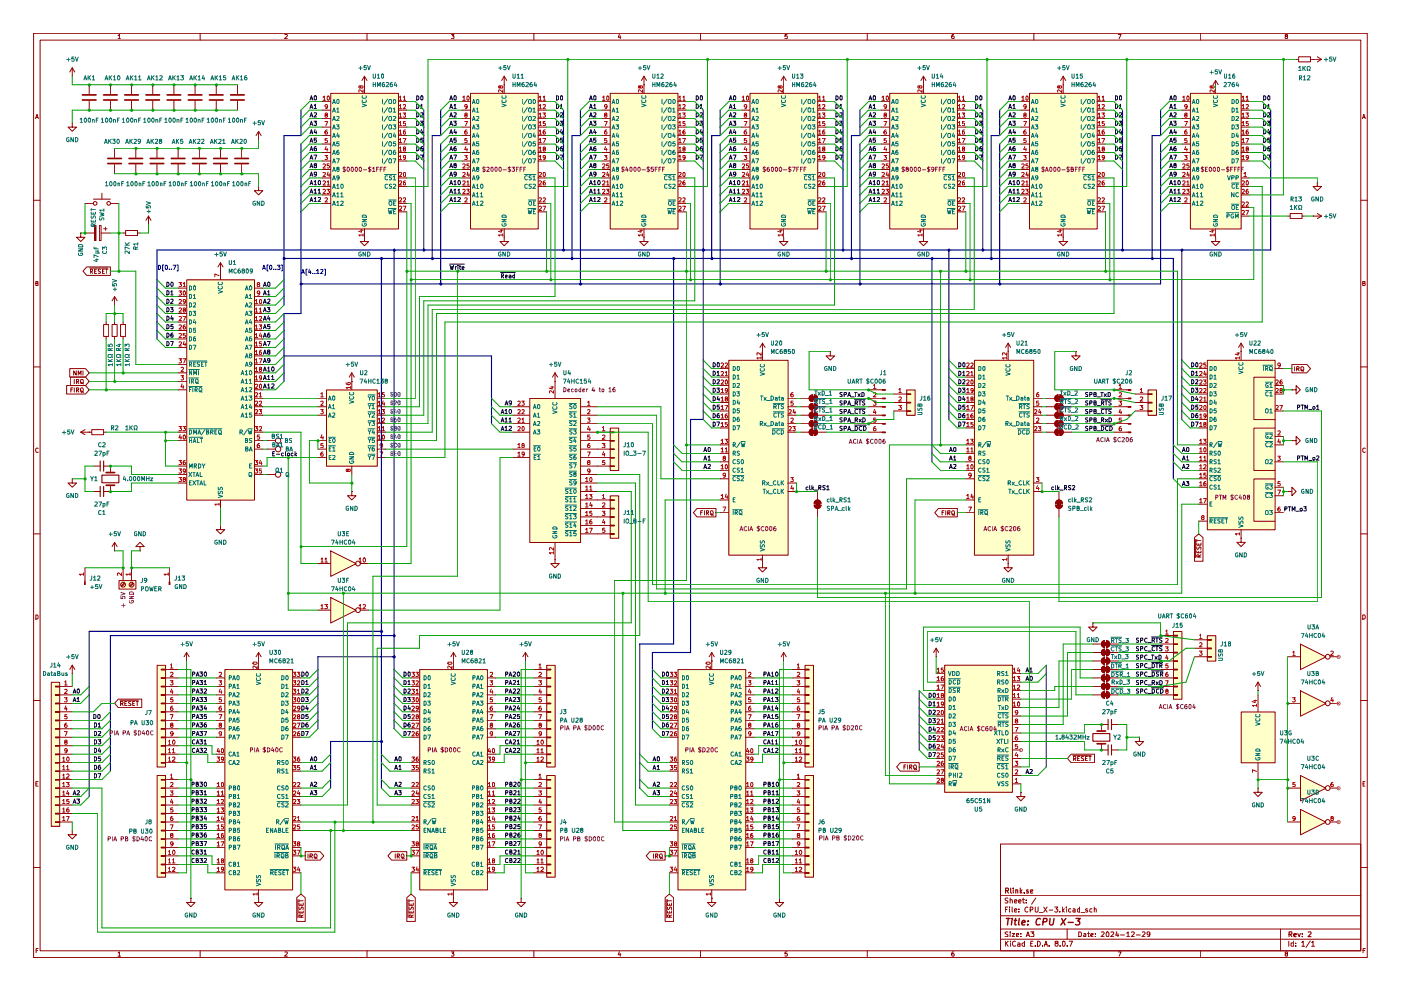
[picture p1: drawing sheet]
<svg xmlns="http://www.w3.org/2000/svg" width="420mm" height="297mm" viewBox="0 0 420 297" stroke-linecap="round" stroke-linejoin="round" font-family="sans-serif">
<g fill="none" stroke="#8f0000" stroke-width=".3">
<path d="M10.1 10h399.9v277h-399.9zM12 12h396.1v273h-396.1zM35.4 10.7l.4-.4v1.3M35.4 11.6h.8M60 10v2M85.4 10.4l.6-.1 .2 .4-.9 .9h.9M110.1 10v2M135.4 10.3h.7l-.4 .5 .4 .2v.5h-.7M160.1 10v2M185.8 10.2l-.4 1h.8M186 10.8v.8M210.1 10v2"/>
<path d="M236.1 10.3h-.6l-.1 .6 .7-.1v.7h-.7M260.1 10v2M286 10.3l-.4 .1-.2 .9 .3 .3 .4-.1 .1-.5-.3-.2-.5 .2M310 10v2M335.4 10.3h.8l-.6 1.3M360.1 10v2M385.7 10.8l-.2-.4 .5-.1 .1 .5-.7 .3 .3 .5 .5-.3-.3-.5M10.7 35.6l.4-1.3 .4 1.3M10.8 35.2h.5M408.6 35.6l.4-1.3 .4 1.3M408.8 35.2h.6M10.1 60h1.9"/>
<path d="M408.1 60h1.9M10.8 84.9l.6-.2-.1-.4h-.5v1.3l.6-.1v-.5l-.2-.1M408.7 84.9l.6-.1 .1-.4-.7-.1v1.3h.5l.2-.4-.3-.3M10.1 110h1.9M408.1 110h1.9M11.4 134.5v-.1a.61 .61 0 0 0-.7 .6 .61 .61 0 0 0 .7 .6v-.1M409.4 134.5l-.3-.2-.4 .3v.7l.4 .3 .3-.1M10.1 160h1.9M408.1 160h1.9M10.8 184.3l.6 .3v.7l-.4 .3h-.2zM408.7 184.3h.5a.71 .71 0 0 1 .2 .8 .71 .71 0 0 1-.7 .5zM10.1 210h1.9"/>
<path d="M408.1 210h1.9M10.8 234.9h.4M11.4 234.3h-.6v1.3h.6M408.8 234.9h.4M409.4 234.3h-.6v1.3h.6M300.1 253h108v32h-108zM10.1 260h1.9M300.1 278.5h108M300.1 274.5h108M300.1 268.5h108M301.5 272.6h.5M302.3 279.4l-.5-.1-.4 .3 .2 .3 .7 .3v.5l-.9 .1"/>
<path d="M302.3 271.9h-.8v1.5M302.3 269.2h-.7a.58 .58 0 0 0 0 .7 .58 .58 0 0 0 .7 .2l-.1 .5h-.8M302.8 271.9v.1M302.8 272.4v1M302.9 279.3v.1M302.9 269.8l.6-.1 .1 1M302.9 269.2v1.5M302.9 279.8v1M303.5 279.8h.8l-.8 1h.8M303.5 271.9l.2 1.5M304.2 272.9l.8-.2-.1-.2-.4-.1-.3 .2 .1 .7h.6M304.2 270.2l.8-.1-.1-.4h-.4l-.3 .2v.6l.7 .1"/>
<path d="M305.5 270.2l.7-.1v-.4h-.5l-.2 .2v.6l.7 .1M305.6 273.2v.2M305.6 272.5v.1M306.2 279.8v.2M306.7 269.7h.6M306.8 269.2v1.3l.5 .2M307.8 270.5v.2M307.8 269.7v.2M308.3 272a.66 .66 0 0 0-1 .6 .66 .66 0 0 0 1 .6M308.9 272.7l.8-.2 .1-.3-.3-.3h-.6v1.5M309.1 279.3h.9l-.5 .5 .5 .2v.7h-.9M310.5 271.9v1.3l.2 .2 .6-.3v-1.2"/>
<path d="M310.6 269.2l-1.2 1.8M311.7 273.6h1.1M313 271.9l1 1.5M314 271.9l-1 1.5M314.6 272.8h1.1M316.3 271.9h.9l-.5 .6 .5 .2v.4l-.3 .3-.6-.2M317.8 273.2v.2M318.6 271.9v1.5M318.7 272.8l.5 .6M319.2 272.4l-.6 .6M319.8 271.9v.1M319.8 272.4v1"/>
<path d="M320 278.5v3M321.1 272.5l-.4-.1-.2 .3v.6h.6M321.8 272.5h.5l.1 .9M322.4 272.7l-.5 .1-.2 .2 .2 .4 .5-.1M323.5 279.3a.81 .81 0 0 1 .9 .5 .81 .81 0 0 1-.3 1h-.6zM323.8 272.5l-.5-.1-.2 .3 .2 .7 .5-.1M323.8 271.9v1.5M324.2 273.6h1.1M325 279.8l.6 .2v.8h-.6v-.4l.6-.2M326.1 272.5l-.3-.1-.3 .3 .6 .3 .1 .2-.7 .1M326.1 279.8h.6M326.4 279.3v1.3l.3 .2"/>
<path d="M327.5 272.5l-.4-.1-.3 .3 .1 .6h.6M328.2 272.5h.6v.9M328.2 271.9v1.5M328.5 279.8v.2M330.3 279.4l.6-.1 .2 .4-.9 1.1h.9M331.9 279.4l.2-.1a.9 .9 0 0 1 .3 1.5h-.4l-.2-.3zM333.2 279.4l.6-.1 .2 .4-.9 1.1h.9M334.9 279.2l-.3 1.1h.9M335.3 279.8v1M337.9 279.7l.4-.4v1.5M339.3 279.4l.6-.1 .3 .3-.9 1.2h.9M342.6 279.4l.6-.1 .2 .4-.9 1.1h.9"/>
<path d="M344.8 279.9v.3h-.5l-.3-.3 .1-.5 .5-.1 .2 .3-.1 1.1-.5 .1M384 278.5v6.5M408.1 260h1.9M10.8 284.9h.5M11.4 284.3h-.6v1.3M35.4 285.7l.4-.4v1.3M35.4 286.6h.8M60 285v2M85.4 285.4l.6-.1 .2 .4-.9 .9h.9M110.1 285v2M135.4 285.3h.7l-.4 .5h.4v.7h-.7M160.1 285v2"/>
<path d="M185.8 285.2l-.4 1h.8M186 285.7v.9M210.1 285v2M236.1 285.3h-.6l-.1 .6 .7-.1v.7h-.7M260.1 285v2M286 285.3l-.4 .1-.2 .9 .3 .3 .4-.1-.1-.7-.6 .2M300.1 281.5h108M301.5 282.1v1.5M301.8 282.7l.5 .9M302.3 282.1l-.8 .9M303 282.1v.1M303 282.6v1"/>
<path d="M304.5 282.2a.69 .69 0 0 0-.9 .6 .69 .69 0 0 0 .9 .7M304.8 280.3l.7-.1v-.4l-.7 .2 .1 .8h.6M305.2 282.7l.7 .1v.8M305.9 283l-.8 .2 .3 .4 .5-.1M306.2 280.7v.1M307.3 282.7l-.5-.1-.3 .3 .2 .6h.6M307.3 282.1v1.5M307.8 280.8l.5-1.5 .5 1.5M307.9 280.3h.7M309.1 282.8h.4M309.8 282.1h-.7v1.5h.7M310 285v2"/>
<path d="M310.5 283.5v.1M311.1 282.1a.77 .77 0 0 1 .9 .8 .77 .77 0 0 1-.9 .7zM312.7 283.5v.1M313.2 283.6l.5-1.5 .4 1.5M313.3 283.1h.7M314.6 283.5v.1M316.7 282.7l-.3-.3a.48 .48 0 0 1 .5-.3 .48 .48 0 0 1 .4 .3l-.1 .3h-.5a.48 .48 0 0 0-.2 .7 .48 .48 0 0 0 .8 0 .48 .48 0 0 0-.3-.7M317.9 283.5v.1M318.7 282.2l.2-.1a.82 .82 0 0 1 .6 .8 .82 .82 0 0 1-.6 .7l-.3-.6zM320 283.5v.1M320.6 282.1h1l-.6 1.5M327.2 280.3l.6-.1v-.4l-.6 .2v.8h.6"/>
<path d="M328.5 280.7v.1M335.4 285.3h.8l-.6 1.3M336 280.2h1.2M337.9 280.8h.9M340.8 280.2h1.2M360.1 285v2M385.7 285.8l-.2-.4 .5-.1 .1 .4-.7 .4 .3 .5 .5-.3-.3-.5M386.5 282.1v1.5M387.9 282.7h-.7v.8h.7M387.9 282.1v1.5M388.6 283.5v.1M388.6 282.7v.1"/>
<path d="M390.4 282.5l.4-.4v1.5M390.4 283.6h.8M392.9 282l-1.2 2M393.4 282.5l.4-.4v1.5M393.4 283.6h.8M408.8 284.9h.5M409.4 284.3h-.6v1.3"/>
</g>
<g fill="none" stroke="#8f0000" stroke-width=".34">
<path d="M301.6 267l.8-.1v-.5l-.8-.2v1.5M302 267l.4 .7M303.1 266.2v1.3l.3 .2M303.9 266.2v.2M303.9 266.7v1M304.6 266.9l.2-.2 .4 .2v.8M304.6 266.7v1M306 266.2v1.5M306.1 267.1l.4 .6M306.5 266.7l-.5 .6M307.2 267.5v.2M308.4 266.8l-.6 .1 .6 .5v.2h-.6"/>
<path d="M309 267.2l.7-.2v-.2l-.7 .1 .1 .7h.6M389.2 279.8l.4 1 .4-1M390.6 279.8v.2M392.3 279.4l.7-.1 .2 .4-.9 1.1h.9M386.6 280.1l.7-.1 .1-.6-.8-.1v1.5M386.9 280.1l.5 .7M388 280.2h.8l-.1-.4-.7 .2 .1 .8h.6M390.6 280.7v.1"/>
</g>
<g fill="none" stroke="#8f0000" stroke-width=".42">
<path d="M301.8 275.3h1.1M302.4 275.3l-.3 1.9M303.5 275.9l-.2 1.3M303.6 275.3v.2M304.2 275.9h.7M304.6 275.3l-.3 1.7 .5 .2M305.7 275.3l-.3 1.7 .3 .2M306.5 276.6l1-.2-.3-.5-.6 .2-.1 .9 .2 .2h.6M308.2 277.1v.1M308.4 276.1l-.1 .1M312 275.5v-.1a1.05 1.05 0 0 0-1.3 .5 1.05 1.05 0 0 0 .2 1.3l1-.1M312.8 276.3l1.1-.2 .1-.6-1-.2-.3 1.9"/>
<path d="M314.9 275.3l-.2 1.6 .4 .3 .7-.1 .3-1.8M318.4 275.3l1 1.9M319.7 275.3l-1.6 1.9M320.3 276.5h1.6M322.7 275.3h1.3l-.8 .8 .5 .1 .1 .7-.4 .3-.9-.1"/>
</g>
<g fill="#ffffc9">
<path d="M47.1 232.4h2.5v30.5h-2.5z"/>
<path d="M67.4 200.7h20.3v66h-20.3z"/>
<path d="M47.1 199.4h2.5v30.5h-2.5z"/>
<path d="M35.6 174h5.1v2.5h-5.1z"/>
<path d="M56 83.8h20.3v66.1h-20.3z"/>
<path d="M15.3 204.5h2.6v43.1h-2.6z"/>
<path d="M141.1 27.9h20.3v40.7h-20.3z"/>
<path d="M183 128.3h2.5v12.7h-2.5z"/>
<path d="M183 27.9h20.3v40.7h-20.3z"/>
<path d="M99.1 27.9h20.4v40.7h-20.4z"/>
<path d="M97.9 116.8h15.2v22.9h-15.2z"/>
<path d="M163.9 232.4h2.6v30.5h-2.6z"/>
<path d="M125.8 200.7h20.3v66h-20.3z"/>
<path d="M158.8 119.4h15.3v43.2h-15.3z"/>
<path d="M183 148.6h2.5v12.7h-2.5z"/>
<path d="M163.9 199.4h2.6v30.5h-2.6z"/>
<path d="M99.1 179.1l7.7 3.8-7.7 3.8z"/>
<path d="M99.1 165.1l7.7 3.8-7.7 3.8z"/>
<path d="M218.5 107.9h17.8v58.5h-17.8z"/>
<path d="M271.9 116.8h2.5v7.7h-2.5z"/>
<path d="M362 107.9h20.4v50.8h-20.4z"/>
<path d="M292.2 107.9h17.8v58.5h-17.8z"/>
<path d="M344.3 116.8h2.5v7.7h-2.5z"/>
<path d="M266.8 27.9h20.3v40.7h-20.3z"/>
<path d="M308.7 27.9h20.3v40.7h-20.3z"/>
<path d="M357 27.9h15.2v40.7h-15.2z"/>
<path d="M241.4 199.4h2.5v30.5h-2.5z"/>
<path d="M241.4 232.4h2.5v30.5h-2.5z"/>
<path d="M203.3 200.7h20.3v66h-20.3z"/>
<path d="M283.3 199.4h20.3v38.1h-20.3z"/>
<path d="M372.2 213.4h10.2v15.2h-10.2z"/>
<path d="M351.9 189.2h2.5v20.3h-2.5z"/>
<path d="M362 190.5h2.6v7.6h-2.6z"/>
<path d="M390 232.4l7.6 3.8-7.6 3.8z"/>
<path d="M390 242.6l7.6 3.8-7.6 3.8z"/>
<path d="M390 207l7.6 3.8-7.6 3.8z"/>
<path d="M390 193l7.6 3.8-7.6 3.9z"/>
<path d="M224.9 27.9h20.3v40.7h-20.3z"/>
</g>
<g fill="none" stroke="#0c0c0c" stroke-width=".3">
<path d="M57.7 219.9l.6-.1 .1-.5-.7-.1v1.3M57.7 217.3h.6l.1-.6h-.7v1.2M57.7 209.7l.6-.1 .1-.5-.7-.1v1.3M57.7 207.2l.6-.1 .1-.5-.7-.1v1.3M57.7 214.8l.6-.1 .1-.5-.7-.1v1.3M57.7 212.3l.6-.1 .1-.5-.7-.1v1.3M57.7 204.6h.6l.1-.6h-.7v1.2M57.7 202.1l.6-.1 .1-.5-.7-.1v1.3M58.8 217.9l.5-1.2 .4 1.2M58.8 210.3l.5-1.3 .4 1.3M58.8 207.8l.5-1.3 .4 1.3M58.8 215.4l.5-1.3 .4 1.3"/>
<path d="M58.8 212.9l.5-1.3 .4 1.3M58.8 205.2l.5-1.2 .4 1.2M58.8 202.7l.5-1.3 .4 1.3M58.9 217.6h.6M58.9 210h.6M58.9 207.4h.6M58.9 215.1h.6M58.9 212.5h.6M58.9 204.9h.6M58.9 202.4h.6M59.9 219.2h.8l-.4 .5 .4 .1v.6h-.8M59.9 216.7h.8l-.4 .5 .4 .1v.5h-.8"/>
<path d="M59.9 209h.8l-.4 .5 .4 .1v.6h-.8M59.9 206.5h.8l-.4 .5 .4 .1v.6h-.8M59.9 214.1h.8l-.4 .5 .4 .1v.6h-.8M59.9 211.6h.8l-.4 .5 .4 .1v.6h-.8M59.9 204h.8l-.4 .5 .4 .1v.5h-.8M59.9 201.4h.8l-.4 .5 .4 .1v.6h-.8M61.1 219.2h.9l-.5 1.3M61.1 209h.9l-.4 .5 .3 .1v.6h-.8M61.2 206.6l.5-.1 .3 .3-.9 1h.9M61.2 204.3l.4-.3v1.2M61.2 205.2h.8M61.4 201.5a.55 .55 0 0 1 .6 .6 .55 .55 0 0 1-.6 .5l-.2-.4z"/>
<path d="M61.6 211.5l-.4 .9h.8M61.8 216.7h-.4l-.1 1.1a.42 .42 0 0 0 .6 0 .42 .42 0 0 0-.1-.6h-.4l-.2 .2M61.8 212v.9M61.9 214.1h-.6l-.1 .6 .6-.1 .1 .7h-.7M90.5 204h.5l.2 .3v.6l-.4 .3h-.3zM90.5 209l.5 .1 .2 .3v.6l-.4 .3h-.3zM90.5 206.5l.5 .1 .2 .2v.6l-.4 .4h-.3zM90.5 201.4l.5 .1 .2 .3v.6l-.4 .3h-.3zM90.5 214.1l.5 .1 .2 .3v.6l-.4 .3h-.3zM90.5 211.6l.5 .1 .2 .2v.6l-.4 .4h-.3zM90.5 216.7h.5l.2 .3v.6l-.4 .3h-.3zM90.5 219.2l.5 .1 .2 .2v.6l-.4 .4h-.3z"/>
<path d="M91.6 209h.9l-.5 .5 .5 .3-.1 .4h-.8M91.6 219.2h.9l-.6 1.3M91.7 204.3l.3-.3v1.2M91.7 206.6l.5-.1 .3 .3-.9 1h.9M91.7 205.2h.8M91.9 201.5a.55 .55 0 0 1 .6 .6 .55 .55 0 0 1-.6 .5l-.2-.4zM92 211.5l-.3 .9h.8M92.3 216.7h-.4l-.1 1.1a.42 .42 0 0 0 .6 0 .42 .42 0 0 0-.1-.6h-.4l-.2 .2M92.3 212v.9M92.4 214.1h-.6l-.1 .6 .6-.1 .1 .7h-.7M21.9 238.3l.5-1.3 .4 1.3M22 237.9h.6"/>
<path d="M23 239.5h.9l-.4 .5 .3 .1v.6h-.8M23.1 237.1l.5-.1 .3 .3-.9 1h.9M58.4 221.8a.58 .58 0 0 0-.8 .6 .58 .58 0 0 0 .8 .5M58.4 224.4a.58 .58 0 0 0-.8 .5 .58 .58 0 0 0 .8 .6M58.8 220.5l.5-1.3 .4 1.3M58.8 223l.5-1.3 .4 1.3M58.8 225.6l.5-1.3 .4 1.3M58.9 220.1h.6M58.9 222.7h.6M58.9 225.2h.6M59.9 221.7h.8l-.4 .5 .4 .1v.6h-.8M59.9 224.3h.8l-.4 .5 .4 .1v.6h-.8"/>
<path d="M61.2 222.1l.4-.4v1.3M61.2 224.4l.5-.1 .3 .3-.9 1h.9M61.2 223h.8M21.9 240.8l.5-1.3 .4 1.3M22 240.5h.6"/>
</g>
<g fill="none" stroke="#8f0000" stroke-width=".3">
<path d="M35.7 174h5.1v2.6h-5.1zM36.9 170.2v3.8M37.3 174.8l-.9 .8M37.4 174.9l-.8 .9M39.5 170.2v3.8M39.8 174.8l-.9 .8M40 174.9l-.9 .9M42 163.8h-1.3l1.3-1.2 1.3 1.2h-1.3v1.3M42 165.1h.1M50.7 174.4h.3v.9h-.3zM50.9 174v.4M47.1 199.4h2.6v30.5h-2.6z"/>
<path d="M56 198.1h.1M56 195.6l.7 1.2M56 195.6v2.5M56 195.6l-.8 1.2M77.6 198.1h.1M77.6 195.6v5.1M77.6 195.6l.7 1.2M77.6 195.6l-.8 1.2M35.5 209.5h7v2.6h-7l-1.1-1.3zM36 209.9h5.5M36.2 210.9l.6-.1v-.5l-.6-.1v1.3M36.5 210.9l.4 .6"/>
<path d="M37.4 210.8h.4M38.1 210.2h-.7v1.3h.7M39.3 210.3l-.5-.1-.3 .3 .1 .2 .6 .3v.4h-.7M39.8 210.8h.4M40.4 210.2h-.6v1.3h.6M40.8 210.2h.7M41.1 210.2v1.3M48.3 218.4h1.3v.2h-1.3zM48.3 215.8h1.3v.3h-1.3zM48.3 213.3h1.3v.2h-1.3zM48.3 210.7h1.3v.3h-1.3zM48.3 208.2h1.3v.2h-1.3z"/>
<path d="M48.3 205.7h1.3v.2h-1.3zM48.3 203.1h1.3v.3h-1.3zM48.3 200.6h1.3v.2h-1.3zM49.6 203.2h3.8M49.6 218.4h3.8M49.6 215.9h3.8M49.6 213.4h3.8M49.6 205.7h3.8M49.6 210.8h3.8M49.6 208.3h3.8M49.6 200.7h3.8M64.9 203.2h2.5"/>
<path d="M64.9 218.4h2.5M64.9 215.9h2.5M64.9 213.4h2.5M64.9 205.7h2.5M64.9 210.8h2.5M64.9 208.3h2.5M67.4 200.7h20.4v66h-20.4zM87.7 203.2h2.6M87.7 218.4h2.6M87.7 215.9h2.6M87.7 213.4h2.6M87.7 205.7h2.6"/>
<path d="M87.7 210.8h2.6M87.7 208.3h2.6M47.1 232.5h2.6v30.4h-2.6zM48.3 238.7h1.3v.2h-1.3zM48.3 236.1h1.3v.3h-1.3zM48.3 233.6h1.3v.2h-1.3zM48.3 228.5h1.3v.3h-1.3zM48.3 226h1.3v.2h-1.3zM48.3 223.4h1.3v.3h-1.3zM48.3 220.9h1.3v.2h-1.3zM49.6 233.7h3.8M49.6 236.2h3.8"/>
<path d="M49.6 238.8h3.8M49.6 221h3.8M49.6 228.6h3.8M49.6 226.1h3.8M49.6 223.5h3.8M64.9 236.2h2.5M64.9 238.8h2.5M64.9 221h2.5M64.9 228.6h2.5M64.9 226.1h2.5M87.7 236.2h2.6M87.7 238.8h2.6"/>
<path d="M87.7 221h2.6M87.7 231.1h2.6M87.7 228.6h2.6M21.7 248.9v1.3h-1.3l1.3 1.3 1.2-1.3h-1.2M21.7 248.9h.1M48.3 259h1.3v.2h-1.3zM48.3 256.5h1.3v.2h-1.3zM48.3 253.9h1.3v.3h-1.3zM48.3 251.4h1.3v.2h-1.3zM48.3 248.8h1.3v.3h-1.3zM48.3 246.3h1.3v.2h-1.3zM48.3 243.8h1.3v.2h-1.3z"/>
<path d="M48.3 241.2h1.3v.3h-1.3zM49.6 256.5h3.8M49.6 259.1h3.8M49.6 241.3h3.8M49.6 243.8h3.8M49.6 246.4h3.8M49.6 248.9h3.8M49.6 251.5h3.8M49.6 254h3.8M64.9 259.1h2.5M64.9 241.3h2.5M64.9 243.8h2.5"/>
<path d="M64.9 246.4h2.5M64.9 248.9h2.5M64.9 251.5h2.5M64.9 254h2.5M87.7 256.5h2.6M87.7 241.3h2.6M87.7 246.4h2.6M87.7 248.9h2.6M87.7 254h2.6M48.3 261.5h1.3v.3h-1.3zM49.6 261.6h3.8M64.9 261.6h2.5"/>
<path d="M77.6 266.7v2.5M87.7 261.6h2.6"/>
<circle cx="36.9" cy="175.3" r=".72"/>
<circle cx="39.5" cy="175.3" r=".72"/>
</g>
<g fill="none" stroke="#b20000" stroke-width=".3">
<path d="M36.5 171.7v.9l-.9-.9-.4 .3 .1 .5M39 172.1h-1.2l.3 .4M39 171.7v.8M51.1 199.3l.4-.3v1.2M75.9 198.5h1l.2 .2a.68 .68 0 0 1-.6 .4 .68 .68 0 0 1-.6-.4zM77.1 199.6v.8l-.9-.8-.3 .3v.4M51.1 204h.8l-.4 .6h.3v.6h-.7M51.1 214.2h.8l-.5 1.3M51.1 201.7l.5-.2 .3 .3-.8 1h.8M51.1 200.2h.8M51.4 217.3l-.3-.3 .5-.3 .3 .4-.8 .4 .3 .5 .5-.2-.3-.5M51.5 206.5l-.4 .9h.8"/>
<path d="M51.7 211.7l-.4 .1-.2 .9 .3 .2h.4v-.6l-.4-.1-.3 .2M51.7 207v.9M51.8 209.1h-.6l-.1 .6h.7v.6h-.7M51.9 219.9l-.7 .1v-.6l.4-.1 .3 .2-.1 .8-.6 .3M65.7 201.7l.5-.2 .3 .3-.8 1h.8M65.7 204h.8l-.5 .6h.4v.6h-.7M65.7 214.2h.8l-.5 1.3M66 217.3l-.3-.3 .3-.3 .4 .1v.5l-.7 .2 .3 .5 .5-.2-.3-.5M66 206.5l-.3 .9h.8M66.4 209.1h-.6l-.1 .6h.7v.6h-.7M66.4 211.7a.71 .71 0 0 0-.7 .5 .71 .71 0 0 0 .3 .7h.4l.1-.5-.3-.2-.5 .2M66.4 207v.9"/>
<path d="M66.5 219.9l-.6 .1-.2-.5 .3-.2 .5 .2-.2 1-.4 .1M88 219.5l.5-.2 .2 .2-.7 1.1h.7M88 216.9l.5-.2 .2 .3-.7 1h.7M88 214.4l.5-.2 .2 .3-.7 1h.7M88 211.8l.5-.1 .2 .2-.7 1h.7M88 209.1h.7l-.4 .5 .3 .1v.6h-.6M88 206.6h.7l-.4 .5 .3 .1v.6h-.6M88 204h.7l-.4 .6h.3v.6h-.6M88 201.5h.7l-.4 .5 .3 .1v.6h-.6M89.2 216.7h.8l-.6 1.3M89.2 201.5h.7l-.4 .5 .4 .3-.1 .4h-.6M89.2 206.9l.4-.3v1.3"/>
<path d="M89.2 204.2l.5-.2 .2 .4-.7 .9h.7M89.2 207.9h.7M89.4 214.8l-.2-.4 .6-.1v.4l-.6 .2 .2 .6 .5-.3-.2-.4M89.5 209.1a.68 .68 0 0 1 .4 .7 .68 .68 0 0 1-.4 .6l-.3-.3v-.7zM89.8 219.3l-.6 .3v.9h.6v-.6l-.4-.1-.2 .2M89.9 212.3l-.6 .1-.1-.6 .5-.1 .2 .2-.2 1h-.4M50.5 222.2l.4-.4v1.3M50.5 224.7l.4-.3v1.2M50.5 227.2l.4-.3v1.3M50.5 223.1h.7M50.5 225.6h.7M50.5 228.2h.7"/>
<path d="M51.1 237.1h.8l-.4 .5 .3 .1v.6h-.7M51.1 232.3l.4-.3v1.3M51.1 234.7l.5-.2 .3 .4-.8 .9h.8M51.1 233.3h.8M51.5 239.5l-.4 1h.8M51.7 224.7l.4-.3v1.2M51.7 227.1l.5-.2 .3 .3-.9 1h.9M51.7 225.6h.8M51.9 221.9a.55 .55 0 0 1 .6 .6 .55 .55 0 0 1-.6 .5l-.2-.4zM65.1 234.9l.4-.4v1.3M65.1 237.4l.4-.3v1.2M65.1 239.9l.4-.3v1.3"/>
<path d="M65.1 226.9h.8l-.5 .5 .4 .1v.6h-.7M65.1 235.8h.8M65.1 238.3h.8M65.4 224.3l-.3 .9h.9M65.7 224.8v.8M66.4 237.4l.3-.3v1.2M66.4 239.8l.4-.2 .3 .3-.8 1h.8M66.4 238.3h.7M66.6 234.5a.68 .68 0 0 1 .5 .7 .68 .68 0 0 1-.5 .6l-.2-.3v-.7zM66.6 224.4a.68 .68 0 0 1 .5 .6 .68 .68 0 0 1-.5 .6l-.2-.2v-.8zM67.1 227.5l-.6 .2-.1-.6 .4-.2 .3 .3-.2 .9-.4 .1M88 234.7l.5-.2 .2 .3-.7 1h.7"/>
<path d="M88 239.8l.5-.2 .2 .3-.7 1h.7M88 237.2l.5-.1 .2 .2-.7 1h.7M88 229.4h.7l-.4 .6h.3v.6h-.6M88 226.9h.7l-.4 .5 .3 .1v.6h-.6M89.2 239.6h.7l-.4 .5 .4 .3-.1 .4h-.6M89.2 234.7l.5-.2 .2 .4-.7 .9h.7M89.5 237l-.3 .9h.8M89.8 229.4h-.6v.6h.6l.1 .5-.2 .2-.5-.1M89.8 226.9l-.6 .3v.9h.6v-.6l-.4-.1-.2 .3M89.8 237.5v.8M50.5 255.2l.4-.4v1.3M50.5 257.7l.4-.3v1.3"/>
<path d="M50.5 256.1h.7M50.5 258.7h.7M51.1 247.2h.8l-.5 1.3M51.4 250.4l-.3-.4 .5-.2 .3 .3-.8 .4 .3 .5 .5-.2-.3-.4M51.7 257.7l.4-.3v1.3M51.7 244.7l-.4 .2-.2 .8 .3 .3 .4-.1v-.6l-.4-.1-.3 .2M51.7 258.7h.8M51.7 240v.9M51.8 242.1h-.6l-.1 .6h.7v.6h-.7M51.9 254.9a.55 .55 0 0 1 .6 .6 .55 .55 0 0 1-.6 .5l-.2-.4zM51.9 252.9l-.7 .2v-.7l.4-.1 .3 .3-.1 .7-.6 .3M65.1 242.5l.4-.4v1.3"/>
<path d="M65.1 245l.4-.3v1.3M65.1 247.6l.4-.4v1.3M65.1 250.1l.4-.3v1.2M65.1 252.6l.4-.3v1.3M65.1 257.7l.4-.3v1.3M65.1 258.7h.8M65.1 240.9h.8M65.1 243.4h.8M65.1 246h.8M65.1 248.5h.8M65.1 251h.8M65.1 253.6h.8"/>
<path d="M66.3 242.1h.8l-.5 .6h.4v.6h-.7M66.3 252.3h.8l-.6 1.3M66.5 258l-.1-.4 .6-.1v.4l-.6 .2 .1 .6 .6-.3-.3-.4M66.6 244.6l-.2 .9h.7M67 247.2h-.6v.6l.4-.1 .3 .3-.1 .4h-.6M67 249.8l-.6 .3v.9h.6v-.6l-.5-.1-.1 .2M67 245.1v.9M88 244.9l.5-.2 .2 .2-.7 1.1h.7M88 247.4l.5-.2 .2 .3-.7 1h.7M88 259.9h.7l-.4 .5 .3 .1v.6h-.6M88 254.8h.7l-.4 .6h.3v.6h-.6M88 252.3h.7l-.4 .5 .3 .1v.6h-.6"/>
<path d="M89.2 254.8h.8l-.6 1.3M89.2 245l.4-.3v1.3M89.2 246h.7M89.4 252.9l-.2-.4 .6-.1v.4l-.6 .2 .2 .6 .5-.3-.2-.4M89.5 259.8l-.3 1h.8M89.8 247.2h-.6v.6h.6l.1 .4-.2 .3-.5-.1M50.5 260.3l.4-.4v1.3M50.5 261.2h.7M51.7 260.1l.5-.2 .3 .4-.9 .9h.9M65.1 260.3l.4-.4v1.3M65.1 261.2h.8M67.1 260.5l-.6 .2-.1-.6 .4-.2 .3 .3-.2 .9-.4 .1"/>
<path d="M77.1 268h-1.2l.3 .3M77.1 267.6v.7M89.8 260.3v.9"/>
</g>
<g fill="none" stroke="#006f6f" stroke-width=".3">
<path d="M68.7 203.2l.6-.1v-.5l-.6-.1v1.3M68.7 205.7h.6v-.6h-.6v1.2M68.7 208.3l.6-.1v-.5l-.6-.1v1.3M68.7 210.8l.6-.1v-.5l-.6-.1v1.3M68.7 213.4l.6-.1v-.5l-.6-.1v1.3M68.7 215.9l.6-.1v-.5l-.6-.1v1.3M68.7 218.4h.6v-.6h-.6v1.2M69.8 203.8l.4-1.3 .4 1.3M69.8 206.3l.4-1.2 .4 1.2M69.8 208.9l.4-1.3 .4 1.3M69.8 211.4l.4-1.3 .4 1.3M69.8 214l.4-1.3 .4 1.3"/>
<path d="M69.8 216.5l.4-1.3 .4 1.3M69.8 219l.4-1.2 .4 1.2M69.9 203.5h.6M69.9 206h.6M69.9 208.5h.6M69.9 211.1h.6M69.9 213.6h.6M69.9 216.2h.6M69.9 218.7h.6M71 210.1h.7l-.4 .6h.4v.5l-.2 .2-.5-.2M71 205.4l.4-.3v1.2M71 207.7h.7v.4l-.7 .8h.7"/>
<path d="M71 206.3h.7M71.1 202.6l.4-.1 .2 .3v.7l-.2 .3-.5-.3zM71.3 212.6l-.3 .9h.8M71.6 217.8l-.6 .2v.9l.3 .1 .4-.1-.1-.6-.6 .1M71.6 213.1v.9M71.7 215.2h-.7v.6h.7l-.1 .6-.6-.1M76.9 204.4l1.2 .4-1.2 .4M77 203.2l-.1 .6 .2 .2 1-.2-.1-.6M77 201.9l-.1 .6 .2 .2 1-.2-.1-.6M84.5 217.8l.7 .2v.7l-.4 .3h-.3zM84.5 215.2l.7 .3v.7l-.4 .3h-.3zM84.5 212.7l.7 .2v.7l-.4 .4h-.3z"/>
<path d="M84.5 210.1l.7 .3v.7l-.4 .3h-.3zM84.5 207.6l.7 .3v.6l-.4 .4h-.3zM84.5 205.1l.7 .2v.7l-.4 .3h-.3zM84.5 202.5l.7 .3v.7l-.4 .3h-.3zM85.6 210.1h.8l-.4 .6 .4 .1v.4l-.2 .2-.6-.2M85.7 207.7l.5-.1 .2 .3-.8 1h.8M85.7 205.4l.3-.3v1.2M85.7 206.3h.7M85.8 202.6a.56 .56 0 0 1 .7 .2 .56 .56 0 0 1-.1 .7l-.3 .3a.77 .77 0 0 1-.3-1.2zM86 212.6l-.3 .9h.7M86.3 217.8h-.4l-.2 1 .2 .2 .5-.2-.1-.5-.6 .1M86.3 213.1v.9"/>
<path d="M86.4 215.2h-.6l-.1 .6 .6-.1 .1 .5-.2 .3-.5-.2M68.7 236.2l.6-.1v-.5l-.6-.1v1.3M68.7 238.8l.6-.1v-.5l-.6-.1v1.3M68.7 221l.6-.1v-.5l-.6-.1v1.3M69.4 228h-.1a.61 .61 0 0 0-.6 .3 .61 .61 0 0 0 0 .7l.4 .2 .3-.2M69.4 225.5h-.1a.61 .61 0 0 0-.6 .3 .61 .61 0 0 0 0 .7l.4 .2 .3-.2M69.8 229.2l.4-1.3 .4 1.3M69.8 226.7l.4-1.3 .4 1.3M69.8 221.6l.4-1.3 .4 1.3M69.9 228.9h.6M69.9 226.3h.6M69.9 221.2h.6"/>
<path d="M70 236.1h.6v-.5l-.6-.1v1.3l.6-.1 .1-.3-.3-.3M70 238.7l.6-.1v-.4l-.6-.1v1.3l.6-.1 .1-.4-.3-.2M71 220.3h.8l-.5 1.3M71 228h.7v.4l-.7 .8h.7M71 225.7l.4-.3v1.3M71 226.7h.7M71.2 238.4l.3-.3v1.3M71.2 239.4h.7M71.3 235.6l.3-.1 .3 .3v.8l-.3 .2-.3-.2zM83.2 231.1h.7v-.6h-.7v1.2M83.2 228.6l.7-.1v-.5l-.7-.1v1.3M83.6 231.1l.4 .6"/>
<path d="M83.6 228.6l.4 .6M84 235.6l-.3-.1-.5 .3 .1 .8 .4 .2 .3-.2M84 238.2l-.3-.1-.5 .2 .1 .9 .4 .2 .3-.2M84.5 220.3l.7 .3v.6l-.4 .4h-.3zM85.2 235.6h-.7v.5l.7 .2-.1 .4h-.6M85.2 238.2h-.7v.4l.7 .2-.1 .5h-.6M85.2 230.5h-.7v.5l.7 .2-.1 .4h-.6M85.2 228h-.7v.4l.7 .3-.1 .4h-.6M85.6 220.3h.8l-.5 1.3M85.7 238.4l.3-.3v1.3M85.7 230.8l.3-.3v1.2M85.7 239.4h.7"/>
<path d="M85.7 231.7h.7M85.8 235.6a.56 .56 0 0 1 .7 .2 .56 .56 0 0 1-.1 .8l-.3 .2a.77 .77 0 0 1-.3-1.2zM85.8 228a.56 .56 0 0 1 .7 .2 .56 .56 0 0 1-.1 .7l-.3 .3a.77 .77 0 0 1-.3-1.2zM68.7 241.3l.6-.1v-.5l-.6-.1v1.3M68.7 243.8h.6v-.6h-.6v1.2M68.7 246.4l.6-.1v-.5l-.6-.1v1.3M68.7 248.9l.6-.1v-.5l-.6-.1v1.3M68.7 251.5l.6-.1v-.5l-.6-.1v1.3M68.7 254l.6-.1v-.5l-.6-.1v1.3M69.4 258.5h-.1a.61 .61 0 0 0-.6 .3 .61 .61 0 0 0 0 .7l.4 .2 .3-.2M70 241.2l.6-.1v-.4l-.6-.1v1.3l.6-.1 .1-.3-.3-.3M70 243.8l.6-.1v-.5h-.6v1.2l.6-.1 .1-.3-.3-.2"/>
<path d="M70 246.3l.6-.1v-.4l-.6-.1v1.3l.6-.1 .1-.4-.3-.2M70 248.8h.6v-.5l-.6-.1v1.3l.6-.1 .1-.3-.3-.3M70 251.4l.6-.1v-.4l-.6-.1v1.3l.6-.1 .1-.4-.3-.2M70 253.9l.6-.1v-.4l-.6-.1v1.3l.6-.1 .1-.3-.3-.3M70 259l.6-.1v-.4l-.6-.1v1.3l.6-.1 .1-.4-.3-.2M71.1 243.2h.8l-.4 .5 .4 .1v.5l-.2 .1-.6-.1M71.1 253.3h.9l-.5 1.3M71.2 240.7h.7v.4l-.8 .8h.8M71.2 258.7l.3-.3v1.3M71.2 259.7h.7M71.5 245.6l-.3 .9h.8M71.8 250.8l-.4 .1-.2 .9 .3 .3 .4-.2-.1-.6-.6 .2"/>
<path d="M71.8 246.1v.9M71.9 248.2h-.6l-.1 .6h.6l.1 .5-.2 .2-.5-.2M79.9 248.8h.4M80.5 248.2h-.6v1.3h.6M81.8 248.2v1.3l-.7-1.3v1.3M82.2 249.5l.4-1.3 .5 1.3M82.3 255.5h4.2M82.4 249.2h.6M82.5 255.9v1.2M82.5 253h4M82.6 253.3v1.3M82.9 246.4h.5l.3-.3-.1-.3-.7-.1v1.3"/>
<path d="M83.1 256.5h.5l.2-.2-.1-.4h-.6v1.2M83.1 240.3h3.4M83.2 254l.7-.1v-.5l-.7-.1v1.3M83.2 246.4l.5 .6M83.4 256.5l.4 .6M83.5 248.8h.6v-.5l-.6-.1v1.3h.5l.2-.4-.3-.3M83.6 254l.4 .6M84 240.7l-.3-.1-.5 .3 .1 .8 .4 .2 .3-.2M84.3 256l.3-.1 .5 .1 .1 .7-.4 .4-.5-.1zM84.5 256.8l.7 .4M84.5 253.5l.3-.2 .5 .2-.1 1-.7-.1zM84.8 248.2v1.3h.5"/>
<path d="M84.8 254.3l.5 .4M85.1 245.6l-1.1 1.6M85.2 240.7h-.7v.4l.7 .3-.1 .4h-.6M85.3 245.7l.4 1.3 .2-1 .3 1 .2-1.3M85.3 245.4h1.2M85.7 240.7l.5-.1 .2 .4-.8 .9h.8M85.7 256.5l.6-.1v-.5h-.6v1.2h.5l.2-.4-.3-.2M85.7 254.6l.4-1.3 .4 1.3M85.8 248.8h.4M85.8 254.3h.6M86.4 248.2h-.6v1.3h.6M69.4 261h-.1a.61 .61 0 0 0-.6 .3 .61 .61 0 0 0 0 .7l.4 .2 .3-.2"/>
<path d="M70 261.5h.6v-.5l-.6-.1v1.3l.6-.1 .1-.3-.3-.3M71.2 261h.7v.5l-.8 .7h.8M76.9 264.7l1.2 .4-1.2 .4M76.9 263.6v.6h.5l.1-.4 .4-.2 .2 .2v.5M76.9 262.4l.1 .7 .7-.7 .4 .2v.5M81 260.6h5.5M81.2 261.6h.5l.3-.2-.1-.4-.7-.1v1.3M81.5 261.6l.5 .6M82.5 261.5h.4M83.1 260.9h-.6v1.3h.6M84.3 261h-.6v.5l.5 .1 .1 .4-.2 .2-.5-.1M84.8 261.5h.5"/>
<path d="M85.4 260.9h-.6v1.3h.6M85.8 260.9h.7M86.2 260.9v1.3"/>
</g>
<path d="M50.7 174.4h.3v.9h-.3z" fill="#8f0000"/>
<path d="M25.3 174.4h.3v.9h-.3zM25.5 174v.4M50.9 170.2v3.8" fill="none" stroke="#8f0000" stroke-width=".3"/>
<path d="M50.5 172.1h-1.3l.3 .4M50.5 171.7v.8" fill="none" stroke="#b20000" stroke-width=".3"/>
<path d="M25.3 174.4h.3v.9h-.3z" fill="#8f0000"/>
<g fill="none" stroke="#8f0000" stroke-width=".3">
<path d="M21.7 22.9h.1M21.7 36.8v1.3h1.2l-1.2 1.3-1.3-1.3h1.3M21.7 36.8h.1M21.7 20.3v2.6M21.7 20.3l-.8 1.3M21.7 20.3l.7 1.3M26.8 25.4v2.8M26.8 30.2v2.8M33.1 25.4v2.8M33.1 30.2v2.8M39.5 25.4v2.8M39.5 30.2v2.8"/>
<path d="M45.8 25.4v2.8M45.8 30.2v2.8M52.2 25.4v2.8M52.2 30.2v2.8M58.5 25.4v2.8M58.5 30.2v2.8M64.9 25.4v2.8M64.9 30.2v2.8M71.2 25.4v2.8M71.2 30.2v2.8M77.6 39.4l.7 1.2M77.6 39.4v2.5"/>
<path d="M77.6 39.4l-.8 1.2M28 59.7h5.1M30.6 57.9v1.8M53.4 44.4v2.8M53.4 49.3v2.8M59.8 44.4v2.8M59.8 49.3v2.8M66.1 44.4v2.8M66.1 49.3v2.8M72.5 44.4v2.8M72.5 49.3v2.8M77.6 55.9v1.2h-1.3l1.3 1.3 1.2-1.3h-1.2"/>
<path d="M77.6 55.9h.1M77.6 41.9h.1M24.2 69.8v1.3h1.3l-1.3 1.3-1.3-1.3h1.3M24.2 69.8h.1M25.5 61h2.5M28.3 67.6h.5v4.5h-.5zM29.8 67.6h.5v4.5h-.5zM31.1 68.6h1M31.6 68.1v1M33.1 61h2.5M44.5 67.3h.1M44.5 64.8l-.7 1.2"/>
<path d="M44.5 64.8v2.5M44.5 64.8l.8 1.2M66.1 78.7v5.1M66.1 78.7l-.7 1.3M66.1 78.7l.8 1.3M26 80h7.1v2.5h-7.1l-1.1-1.2zM26.9 80.3h5.4M27.1 81.4l.6-.1 .1-.5-.7-.1v1.3M27.3 81.4l.5 .6M28.4 81.3h.4M29 80.7h-.6v1.3h.6M30.1 80.8h-.6v.4l.6 .4-.2 .4-.4-.1"/>
<path d="M30.7 81.3h.5M31.3 80.7h-.6v1.3h.6M31.7 80.7h.7M32 80.7v1.3M34.4 91.4h.1M34.4 88.9v2.5M34.4 88.9l-.8 1.3M34.4 88.9l.7 1.3M53.4 91.4h2.6M53.4 94h2.6M53.4 96.5h2.6M53.4 99.1h2.6"/>
<path d="M53.4 88.9h2.6M53.4 86.4h2.6M56 83.9h20.3v66h-20.3zM66.1 81.3h.1M76.3 91.4h2.5M76.3 94h2.5M76.3 96.5h2.5M76.3 99.1h2.5M76.3 88.9h2.5M76.3 86.4h2.5M53.4 101.6h2.6M53.4 104.1h2.6"/>
<path d="M53.4 109.2h2.6M53.4 111.8h2.6M53.4 114.3h2.6M53.4 116.8h2.6M76.3 101.6h2.5M76.3 104.1h2.5M76.3 106.7h2.5M76.3 109.2h2.5M76.3 111.8h2.5M76.3 114.3h2.5M76.3 116.8h2.5M76.3 119.4h2.5"/>
<path d="M24.2 129.5h2.6M24.2 129.5l1.3 .8M25.5 128.8l-1.3 .7M26.8 129.5h.1M28 139.7h2.1M31.1 139.7h2v1.9M53.4 129.5h2.6M53.4 139.7h2.6M53.4 132.1h2.6M76.3 121.9h2.5M76.3 124.5h2.5M76.3 129.5h2.5"/>
<path d="M76.3 139.7h2.5M76.3 132.1h2.5M76.3 134.6h2.5M21.7 143.5v1.3h1.2l-1.2 1.2-1.3-1.2h1.3M21.7 143.5h.1M28 147.3h2.1M33.1 145.5v1.8h-2M53.4 142.2h2.6M53.4 144.8h2.6M66.1 157.5v1.2h1.3l-1.3 1.3-1.2-1.3h1.2M66.1 157.5h.1M66.1 149.9v2.5"/>
<path d="M76.3 142.2h2.5M25.5 170.2v3.8M34.4 165.1h.1M34.4 162.6l.7 1.2M34.4 162.6v2.5M34.4 162.6l-.8 1.2M21.7 199.4l.7 1.3M21.7 199.4v2.5M21.7 199.4l-.8 1.3M15.4 204.5h2.5v43.2h-2.5zM16.6 218.4h1.3v.2h-1.3zM16.6 215.8h1.3v.3h-1.3z"/>
<path d="M16.6 213.3h1.3v.2h-1.3zM16.6 210.7h1.3v.3h-1.3zM16.6 208.2h1.3v.2h-1.3zM16.6 205.7h1.3v.2h-1.3zM17.9 205.7h3.8M17.9 208.3h3.8M17.9 210.8h3.8M17.9 213.4h3.8M17.9 215.9h3.8M17.9 218.4h3.8M21.7 201.9h.1M16.6 238.7h1.3v.2h-1.3z"/>
<path d="M16.6 236.1h1.3v.3h-1.3zM16.6 233.6h1.3v.2h-1.3zM16.6 231.1h1.3v.2h-1.3zM16.6 228.5h1.3v.3h-1.3zM16.6 226h1.3v.2h-1.3zM16.6 223.4h1.3v.3h-1.3zM16.6 220.9h1.3v.2h-1.3zM17.9 228.6h3.8M17.9 231.1h3.8M17.9 233.7h3.8M17.9 236.2h3.8M17.9 238.8h3.8"/>
<path d="M17.9 221h3.8M17.9 223.5h3.8M17.9 226.1h3.8M16.6 246.3h1.3v.2h-1.3zM16.6 243.8h1.3v.2h-1.3zM16.6 241.2h1.3v.3h-1.3zM17.9 241.3h3.8M17.9 243.8h3.8M17.9 246.4h3.8M57.2 269.2v1.3h-1.2l1.2 1.3 1.3-1.3h-1.3M57.2 269.2h.1M77.6 269.2v1.3h-1.3l1.3 1.3 1.2-1.3h-1.2"/>
<path d="M77.6 269.2h.1M89 269.1l1.3-1.1 1.2 1.1v7.1h-2.5zM89.3 269.7v5.4M89.7 273v.6h1.2v-.6M89.7 271.9v.6l.2 .1 .4-.2v-.5h.5v.7M89.7 270.7v.7h1.2v-.7M89.7 269.7v.6M89.7 270h1.2M90.3 270.9v.5M90.3 273.2v.4M90.3 274.9v-.6h-.6v.6h1.2M90.9 274.2l-.6 .5"/>
<circle cx="28.5" cy="61" r=".55"/>
<circle cx="32.6" cy="61" r=".55"/>
</g>
<g fill="none" stroke="#b20000" stroke-width=".3">
<path d="M53.7 97.5l.5-.1 .2 .2-.7 1h.7M53.7 95l.5-.2 .2 .3-.7 1h.7M53.7 92.5l.5-.2 .2 .2-.7 1.1h.7M53.7 89.9l.5-.2 .2 .3-.7 1h.7M53.7 87.2h.7l-.4 .5 .4 .1v.6h-.7M53.7 84.7h.7l-.4 .5 .4 .1v.6h-.7M54.9 94.8h.8l-.6 1.3M54.9 85l.4-.3v1.2M54.9 85.9h.7M55.1 92.9l-.2-.4 .6-.1v.4l-.6 .2 .2 .6 .5-.3-.2-.4M55.2 87.2a.68 .68 0 0 1 .4 .6 .68 .68 0 0 1-.4 .7l-.3-.3v-.7zM55.5 99.9h-.6v.6l.5-.1 .2 .3-.1 .4h-.6"/>
<path d="M55.5 97.4l-.6 .3v.9h.6v-.6l-.4-.1-.2 .2M55.6 90.3l-.6 .2-.1-.6 .5-.2 .2 .3-.1 .9-.5 .1M65.7 82.6l-1.3-.5v.9M76.5 90.1l.5-.4v1.3M76.5 92.6l.5-.3v1.3M76.5 95.2l.5-.4v1.3M76.5 97.7l.5-.3v1.2M76.5 91h.8M76.5 93.6h.8M76.5 96.1h.8M76.5 98.6h.8M77.4 85.3l-.3-.4 .3-.2 .4 .1v.4l-.7 .2 .3 .5 .5-.2-.3-.4"/>
<path d="M77.7 97.4h.8l-.4 .5 .4 .2-.1 .5h-.7M77.8 92.6l.3-.3v1.3M77.8 95l.4-.2 .3 .4-.8 .9h.8M77.8 93.6h.7M77.9 87.8l-.6 .2-.2-.5 .3-.3 .5 .3-.2 .9-.4 .1M78.1 89.7a.68 .68 0 0 1 .4 .7 .68 .68 0 0 1-.4 .6l-.3-.2v-.8zM78.1 99.8l-.3 1h.8M53.7 102.6l.5-.2 .2 .3-.7 1h.7M53.7 100.1l.5-.2 .2 .3-.7 1h.7M53.7 107.5h.7l-.4 .5 .4 .1v.6h-.7M54.3 110.2l.5-.1 .2 .2-.7 1h.7M54.3 112.6h.7l-.4 .5 .3 .1v.6h-.6"/>
<path d="M54.6 115.1l-.3 .9h.8M54.9 107.5h.8l-.6 1.3M54.9 115.6v.8M55.2 102.4l-.3 .9h.8M55.5 102.9v.8M76.5 100.2l.5-.3v1.3M76.5 102.8l.5-.4v1.3M76.5 105.3l.5-.3v1.3M76.5 107.9l.5-.4v1.3M76.5 110.4l.5-.3v1.2M76.5 112.9l.5-.3v1.3M76.5 115.3l.5-.2 .3 .3-.8 1h.8"/>
<path d="M76.5 117.9l.5-.2 .3 .2-.8 1.1h.8M76.5 101.2h.8M76.5 103.7h.8M76.5 106.3h.8M76.5 108.8h.8M76.5 111.3h.8M76.5 113.9h.8M77.7 107.5h.9l-.6 1.3M77.8 118l.3-.3v1.3M77.8 119h.7M78 110.7l-.2-.5h.6v.4l-.6 .1 .2 .6 .5-.2-.3-.4M78.1 115.1a.68 .68 0 0 1 .4 .7 .68 .68 0 0 1-.4 .6l-.3-.2v-.8z"/>
<path d="M78.4 102.4h-.6v.6h.6l.1 .5-.3 .2-.4-.1M78.4 105l-.6 .3v.9h.6v-.6l-.4-.1-.2 .2M78.4 100.3v.9M78.5 113.2l-.6 .2-.1-.6 .4-.2 .3 .3-.2 .9-.4 .1M53.7 127.8h.7l-.4 .6 .4 .2v.4h-.7M53.7 138h.7l-.4 .5 .4 .3v.4h-.7M54 130.3l-.3 .9h.8M54.3 130.8v.9M54.9 127.8h.7l-.4 .6 .4 .2-.1 .4h-.6M55.2 130.4a.68 .68 0 0 1 .4 .6 .68 .68 0 0 1-.4 .7l-.3-.3v-.8zM55.5 138l-.6 .3v.9h.6v-.6l-.4-.1-.2 .3M76.5 120.4l.5-.2 .3 .3-.8 1h.8"/>
<path d="M76.5 122.9l.5-.1 .3 .2-.8 1h.8M76.5 127.8h.8l-.4 .6h.3v.6h-.7M76.5 138h.8l-.4 .5 .3 .1v.6h-.7M77.7 122.8h.8l-.4 .5 .4 .2-.1 .5h-.7M77.8 120.4l.4-.2 .3 .4-.8 .9h.8M77.8 128l.4-.2 .3 .4-.8 .9h.8M77.8 130.4h-.6l-.1 .6h.7v.6h-.7M77.8 132.9a.71 .71 0 0 0-.7 .5 .71 .71 0 0 0 .3 .8l.4-.1v-.6l-.4-.1-.3 .3M78.1 137.9l-.3 1h.8M78.4 138.4v.9M53.7 143.1h.7l-.4 .5 .4 .2v.5h-.7M53.7 140.5h.7l-.4 .6 .4 .2v.4h-.7"/>
<path d="M55.1 143.7l-.2-.4 .6-.1v.4l-.6 .2 .2 .6 .5-.3-.2-.4M55.6 141.1l-.6 .2-.1-.6 .5-.2 .2 .3-.1 .9-.5 .1M65.7 151.1h-1.3l.4 .4M65.7 150.8v.7M76.5 140.5h.8l-.4 .6h.3v.6h-.7M78.4 140.5h-.6v.6h.6l.1 .5-.3 .2-.4-.1M25.1 172.1h-1.3l.3 .4M25.1 171.7v.8M19.3 209.1h.9l-.5 .5 .4 .1v.6h-.8M19.3 219.3h.9l-.6 1.3M19.4 204.4l.3-.4v1.3M19.4 206.8l.5-.2 .3 .3-.9 1h.9"/>
<path d="M19.4 205.3h.8M19.7 211.6l-.3 .9h.8M20 216.7l-.4 .2-.2 .9 .2 .2 .5-.1v-.6h-.5l-.2 .2M20 212.1v.8M20.1 214.2h-.6l-.1 .6h.7v.6h-.7M18.8 227.2l.3-.3v1.3M18.8 229.8l.3-.4v1.3M18.8 232.3l.3-.3v1.3M18.8 234.9l.3-.4v1.3M18.8 237.4l.3-.3v1.2M18.8 239.9l.3-.3v1.3M18.8 228.2h.7"/>
<path d="M18.8 230.7h.7M18.8 233.3h.7M18.8 235.8h.7M18.8 238.3h.7M19.6 222.4l-.2-.3 .5-.3 .3 .4-.8 .4 .2 .5 .6-.3-.3-.4M19.9 234.5h.8l-.4 .5 .4 .1v.6h-.8M20 229.8l.3-.4v1.3M20 232.2l.5-.2 .2 .3-.8 1h.8M20 230.7h.7M20.2 227a.55 .55 0 0 1 .6 .5 .55 .55 0 0 1-.6 .6l-.2-.4zM20.2 225l-.7 .1v-.6l.4-.1 .3 .2-.1 .8-.6 .2M20.3 237l-.3 .9h.7"/>
<path d="M20.6 237.5v.8M20.7 239.6h-.6l-.1 .6h.7v.6h-.7M18.8 242.5l.3-.4v1.3M18.8 245l.3-.3v1.3M18.8 240.9h.7M18.8 243.4h.7M18.8 246h.7M19.9 244.7h.8l-.5 1.3M20.6 242.1a.72 .72 0 0 0-.6 .6 .72 .72 0 0 0 .2 .7l.5-.1a.42 .42 0 0 0-.1-.5 .42 .42 0 0 0-.5-.1l-.1 .2"/>
</g>
<path d="M30.1 138.2v3M31.1 138.2v3M30.1 145.8v3M30.6 142.4h5v2.3h-5zM31.1 145.8v3" fill="none" stroke="#8f0000" stroke-width=".34"/>
<g fill="none" stroke="#0c0c0c" stroke-width=".3">
<path d="M50 84.6a.64 .64 0 0 1 .7 .6 .64 .64 0 0 1-.7 .7zM50 99.8a.64 .64 0 0 1 .7 .7 .64 .64 0 0 1-.7 .6zM50 94.7a.64 .64 0 0 1 .7 .7 .64 .64 0 0 1-.7 .6zM50 92.2a.64 .64 0 0 1 .7 .6 .64 .64 0 0 1-.7 .7zM50 97.3a.64 .64 0 0 1 .7 .6 .64 .64 0 0 1-.7 .7zM50 87.1a.64 .64 0 0 1 .7 .7 .64 .64 0 0 1-.7 .6zM50 89.7a.64 .64 0 0 1 .7 .6 .64 .64 0 0 1-.7 .6zM51.1 92.2h.8l-.4 .5 .4 .1v.6h-.8M51.2 87.5l.4-.4v1.3M51.2 89.7h.7v.5l-.8 .7h.8M51.2 88.4h.7M51.3 84.7l.3-.1 .3 .2v.8l-.3 .3a.77 .77 0 0 1-.3-1.2z"/>
<path d="M51.5 94.7l-.3 .9h.8M51.8 99.8l-.4 .1-.2 .9 .3 .3 .4-.1-.1-.7h-.5l-.1 .3M51.8 95.2v.8M51.9 97.3h-.6l-.1 .6 .6-.1 .1 .7h-.7M50 102.4a.64 .64 0 0 1 .7 .6 .64 .64 0 0 1-.7 .6zM51.1 102.4h.9l-.5 1.2M21.9 207.8l.5-1.3 .4 1.3M21.9 210.3l.5-1.3 .4 1.3M22 207.4h.6M22 210h.6M23.1 209.4l.4-.4v1.3M23.1 210.3h.8"/>
<path d="M23.3 206.6a.55 .55 0 0 1 .6 .5 .55 .55 0 0 1-.6 .6l-.2-.4zM28.1 214.1l.7 .4v.6l-.4 .3h-.3zM28.3 216.7h.5l.2 .3v.6l-.5 .3h-.2zM28.3 219.2l.5 .1 .2 .2v.6l-.5 .4h-.2zM29.4 214.2a.56 .56 0 0 1 .7 .2 .56 .56 0 0 1-.1 .7l-.3 .3a.77 .77 0 0 1-.3-1.2zM29.5 217l.3-.3v1.2M29.5 219.3l.5-.1 .2 .3-.8 1h.8M29.5 217.9h.7M28.3 231.9l.5 .1 .2 .2v.6l-.5 .4h-.2zM28.3 229.4h.5l.2 .3v.6l-.5 .3h-.2zM28.3 224.3l.5 .1 .2 .2v.6l-.5 .4h-.2zM28.3 226.8l.5 .1 .2 .3v.6l-.5 .3h-.2z"/>
<path d="M28.3 221.7l.5 .1 .2 .3v.6l-.5 .3h-.2zM29.4 231.9h.8l-.5 1.3M29.4 221.7h.8l-.4 .5 .3 .1v.6h-.7M29.8 224.2l-.3 .9h.7M30.1 229.4h-.5l-.1 1.1a.42 .42 0 0 0 .6 0 .42 .42 0 0 0 0-.6h-.5l-.1 .2M30.1 224.7v.9M30.1 226.8h-.6v.6l.6-.1v.7h-.6M57.6 235.1l.6-.1v-.5l-.6-.1v1.3M57.6 237.7l.6-.1v-.5l-.6-.1v1.3M58.8 235l.6-.1v-.4l-.6-.1v1.3l.6-.1 .1-.3-.2-.3M58.8 237.6l.6-.1v-.4l-.6-.1v1.3l.6-.1 .1-.4-.2-.2M59.9 234.4h.8l-.4 .5 .4 .1v.6h-.8"/>
<path d="M59.9 239.5h.8l-.4 .5 .4 .1v.6h-.8M59.9 237h.8l-.4 .5 .4 .1v.6h-.8M61.2 239.6l.5-.1 .3 .4-.9 .9h.9M61.2 237.3l.4-.3v1.3M61.2 238.3h.8M61.4 234.5a.55 .55 0 0 1 .6 .6 .55 .55 0 0 1-.6 .5l-.2-.4zM57.6 247.8l.6-.1v-.5l-.6-.1v1.3M57.6 242.7h.6v-.6h-.6v1.2M57.6 240.2l.6-.1v-.5l-.6-.1v1.3M57.6 252.9l.6-.1v-.5l-.6-.1v1.3M57.6 245.3l.6-.1v-.5l-.6-.1v1.3M57.6 250.4l.6-.1v-.5l-.6-.1v1.3"/>
<path d="M58.3 257.4h-.1a.64 .64 0 0 0-.7 .3 .64 .64 0 0 0 .1 .7l.7 .1M58.3 254.8h-.1a.64 .64 0 0 0-.7 .4 .64 .64 0 0 0 .1 .7h.7M58.8 247.7l.6-.1v-.4l-.6-.1v1.3l.6-.1 .1-.3-.2-.3M58.8 257.9l.6-.1v-.4l-.6-.1v1.3l.6-.1 .1-.4-.2-.2M58.8 242.7l.6-.1v-.5h-.6v1.2l.6-.1 .1-.3-.2-.2M58.8 240.1l.6-.1v-.4l-.6-.1v1.3l.6-.1 .1-.3-.2-.3M58.8 252.8l.6-.1v-.4l-.6-.1v1.3l.6-.1 .1-.3-.2-.3M58.8 245.2l.6-.1v-.4l-.6-.1v1.3l.6-.1 .1-.4-.2-.2M58.8 250.3l.6-.1v-.4l-.6-.1v1.3l.6-.1 .1-.4-.2-.2M58.8 255.4l.6-.1v-.5h-.6v1.2l.6-.1 .1-.3-.2-.2M59.9 247.1h.8l-.4 .5 .4 .1v.6h-.8M59.9 257.3h.8l-.4 .5 .4 .1v.6h-.8"/>
<path d="M59.9 242.1h.8l-.4 .5 .4 .1v.5h-.8M59.9 252.2h.8l-.4 .5 .4 .1v.6h-.8M59.9 244.6h.8l-.4 .5 .4 .1v.6h-.8M59.9 249.7h.8l-.4 .5 .4 .1v.6h-.8M59.9 254.8h.8l-.4 .5 .4 .1v.5h-.8M61.1 242.1h.9l-.4 .5 .3 .1v.5h-.8M61.1 252.2h.9l-.5 1.3M61.2 257.4l.5-.1 .3 .3-.9 1h.9M61.2 255.1l.4-.3v1.2M61.2 256h.8M61.6 244.5l-.4 .9h.8M61.8 249.7l-.4 .1-.1 1.1a.42 .42 0 0 0 .6-.1 .42 .42 0 0 0-.1-.6h-.4l-.2 .2"/>
<path d="M61.8 245v.9M61.9 247.1h-.6l-.1 .6 .6-.1 .1 .7h-.7"/>
</g>
<g fill="none" stroke="#006f6f" stroke-width=".3">
<path d="M56.8 98.4a.64 .64 0 0 1 .7 .6 .64 .64 0 0 1-.7 .7zM56.8 95.8a.64 .64 0 0 1 .7 .7 .64 .64 0 0 1-.7 .6zM56.8 93.3a.64 .64 0 0 1 .7 .6 .64 .64 0 0 1-.7 .7zM56.8 90.8a.64 .64 0 0 1 .7 .6 .64 .64 0 0 1-.7 .6zM56.8 88.2a.64 .64 0 0 1 .7 .7 .64 .64 0 0 1-.7 .6zM56.8 85.7a.64 .64 0 0 1 .7 .6 .64 .64 0 0 1-.7 .7zM57.9 93.3h.8l-.4 .5 .4 .1v.5l-.2 .2-.6-.2M58 90.8h.7v.5l-.8 .7h.8M58 88.6l.3-.4v1.3M58 89.5h.7M58.1 85.8l.3-.1 .3 .2v.8l-.3 .3-.3-.2zM58.3 95.8l-.3 .9h.8"/>
<path d="M58.6 96.3v.8M58.7 98.4h-.6l-.1 .6 .6-.1 .1 .6-.2 .2-.5-.2M65.4 87l1.3 .5-1.3 .4M65.5 85.9l-.1 .5 .3 .2 .9-.2-.1-.5M65.5 84.6l-.1 .6 .3 .1 .9-.1-.1-.6M73.6 92l.4-1.2 .4 1.2M73.6 94.6l.4-1.3 .4 1.3M73.6 97.1l.4-1.3 .4 1.3M73.6 99.7l.4-1.3 .4 1.3M73.6 87l.4-1.3 .4 1.3M73.6 89.5l.4-1.3 .4 1.3M73.7 91.7h.6"/>
<path d="M73.7 94.2h.6M73.7 96.8h.6M73.7 99.3h.6M73.7 86.6h.6M73.7 89.2h.6M74.7 93.3h.8l-.4 .5 .4 .2v.3l-.2 .3-.6-.2M74.8 90.8h.5l.2 .3-.8 .9h.8M74.8 88.6l.3-.4v1.3M74.8 89.5h.7M74.8 85.8a.56 .56 0 0 1 .7 .2 .56 .56 0 0 1-.1 .7l-.2 .3a.77 .77 0 0 1-.4-1.2zM75.1 95.8l-.3 .9h.7M75.4 96.3v.8"/>
<path d="M75.4 98.4h-.6v.6l.6-.1 .1 .5-.2 .3-.5-.2M56.6 110.7h3.2M56.6 113.3h2.9M56.6 108.2h5.5M56.6 115.8h4M56.8 103.5a.64 .64 0 0 1 .7 .6 .64 .64 0 0 1-.7 .6zM56.8 100.9a.64 .64 0 0 1 .7 .7 .64 .64 0 0 1-.7 .6zM56.8 109.2l.6-.1v-.5l-.6-.1v1.3M56.8 113.6v1.3M56.8 116.8h.4M57.1 109.2l.4 .6M57.4 114.3l.6-.1 .1-.5-.7-.1v1.3"/>
<path d="M57.4 116.2h-.6v1.2M57.5 111.1v1.3l-.7-1.3v1.3M57.7 114.3l.4 .6M57.8 116.2v1.2M57.9 103.5h.9l-.5 1.2M58.1 112.4v-1.3l.4 .9 .4-.9v1.3M58.1 109.1h.4M58.5 116.8h.6v-.6h-.6v1.2M58.6 100.9l-.4 .1-.2 .9 .3 .3 .4-.2-.1-.6-.6 .2M58.7 108.5h-.6v1.3h.6M58.8 116.8l.4 .6M58.8 114.6l.7 .4"/>
<path d="M59.5 111.1v1.3M59.8 116.3l.1-.1 .6 .1v.7l-.3 .4-.4-.1zM59.9 108.6h-.7v.5l.6 .1 .1 .4-.3 .2-.5-.1M59.9 117.1l.7 .4M60.4 109.1h.4M61 108.5h-.6v1.3h.6M61.4 108.5h.7M61.7 108.5v1.3M72.3 112.4l.4-1.3 .5 1.3M72.3 114.9l.4-1.3 .5 1.3M72.3 117.4l.4-1.2 .5 1.2M72.3 120l.4-1.3 .5 1.3"/>
<path d="M72.5 112h.6M72.5 114.6h.6M72.5 117.1h.6M72.5 119.6h.6M73.6 102.2l.4-1.3 .4 1.3M73.6 104.7l.4-1.2 .4 1.2M73.6 107.3l.4-1.3 .4 1.3M73.6 109.8l.4-1.3 .4 1.3M73.6 111.4l.3-.3v1.3M73.6 114l.3-.4v1.3M73.6 116.5l.3-.3v1.2M73.6 119l.3-.3v1.3"/>
<path d="M73.6 112.4h.7M73.6 114.9h.7M73.6 117.4h.7M73.6 120h.7M73.7 101.9h.6M73.7 104.4h.6M73.7 106.9h.6M73.7 109.5h.6M74.7 103.5h.8l-.5 1.2M74.7 118.7h.8l-.4 .5 .4 .2v.3l-.2 .3-.6-.2M74.8 114l.3-.4v1.3M74.8 116.2h.5l.2 .3-.8 .9h.8"/>
<path d="M74.8 114.9h.7M74.8 111.2a.56 .56 0 0 1 .7 .2 .56 .56 0 0 1-.1 .7l-.2 .3a.77 .77 0 0 1-.4-1.2zM75 106.5h-.2v-.4h.6v.4l-.6 .3 .2 .5 .5-.3-.2-.5M75.4 100.9l-.5 .1-.1 .9 .2 .3 .5-.3-.1-.5-.6 .2M75.5 109.1l-.2 .2-.5-.2v-.5l.5-.1a.72 .72 0 0 1 .2 .8 .72 .72 0 0 1-.7 .5M56.6 128.5h9.9M56.6 131.1h4.2M56.8 128.9a.64 .64 0 0 1 .7 .6 .64 .64 0 0 1-.7 .6zM56.8 131.4v1.3M56.8 132h.7M57.5 131.4v1.3M57.9 132.7l.4-1.3 .5 1.3"/>
<path d="M58.1 130.1v-1.2l.4 .9 .4-.9v1.2M58.1 132.3h.6M58.3 139.7l.5-.1 .1-.5-.6-.1v1.3M58.5 139.7l.4 .6M59.2 131.4v1.3h.6M59.4 130.1l.4-1.2 .4 1.2M59.4 129.8h.6M59.5 139l.7 .3v.7l-.4 .3h-.3zM60 131.4h.8M60.4 131.4v1.3M60.6 139l.4 .7 .5-.7M61 139.7v.6"/>
<path d="M61.5 128.8l-1.1 1.6M61.9 129.5l.6-.1v-.5h-.6v1.2h.5l.3-.4-.4-.2M63.2 129.5h.5l.2-.2-.1-.4h-.6v1.2M63.5 129.5l.4 .6M64.4 129.5h.5M65 128.9h-.6v1.2h.6M65.6 129l.3-.1 .4 .1 .1 .7-.3 .4-.5-.1zM65.8 129.8l.7 .4M72 129.5h.5l.2-.2-.1-.4h-.6v1.2M72.3 122.5l.4-1.3 .5 1.3M72.3 125.1l.4-1.3 .5 1.3M72.3 129.5l.4 .6"/>
<path d="M72.5 122.2h.6M72.5 124.7h.6M73.6 121.6l.3-.4v1.3M73.6 124.1l.3-.3v1.3M73.6 132l.6-.1v-.4l-.6-.1v1.3l.7-.2v-.4l-.3-.1M73.6 122.5h.7M73.6 125.1h.7M73.7 134.5h.6v-.5l-.6-.1v1.3h.5l.2-.4-.3-.3M74.2 128.8l-1.1 1.6M74.4 128.9l.4 1.2 .2-.9 .3 .9 .2-1.2M74.4 128.5h1.2M74.8 135.2l.4-1.3 .4 1.3"/>
<path d="M74.8 139.6h.5M74.8 134.9h.7M75.1 121.2l-.3 .9h.7M75.4 121.7v.8M75.4 123.8h-.6v.6l.6-.1 .1 .5-.2 .3-.5-.2M75.5 139h-.7v1.3h.7M75.5 131.5h-.7v.4l.6 .2 .1 .3-.2 .3-.5-.1M56.6 141.6l.9 1.2M56.8 140.3v-1.3l.4 1 .5-1v1.3M56.8 144.7h.4M57.4 144.1h-.6v1.3h.6M57.5 141.6l-.9 1.2"/>
<path d="M57.8 144.1l.9 1.3M57.8 141.6h.7M58.2 141.6v1.2M58.7 144.1l-.9 1.3M58.8 142.8l.4-1.2 .4 1.2M58.9 144.1h.8M58.9 142.5h.6M59.4 144.1v1.3M59.9 145.4l.5-1.3 .4 1.3M60 141.6v1.2h.6M60 145h.6M61.2 144.1v1.3h.6"/>
<path d="M65.4 148.3l1.3 .5-1.3 .4M65.4 147.2v.7h.6v-.4l.5-.3 .2 .3-.1 .5M65.4 146l.2 .8 .7-.8 .4 .3-.1 .5M74.7 141.7l.2-.1 .5 .1 .1 .7-.3 .4-.5-.1zM74.8 142.5l.7 .4"/>
<circle cx="59" cy="114.3" r=".61"/>
</g>
<path d="M47.5 79.5a.64 .64 0 0 1 .7 .6 .64 .64 0 0 1-.7 .7zM49.1 79.4h-.3v1.8h.3M49.6 79.6l.4-.1 .2 .3v.7l-.2 .3a.77 .77 0 0 1-.4-1.2zM51.9 79.5h.8l-.5 1.3M53.1 79.4h.3v1.8h-.3M50.8 80.7v.1M51.4 80.7v.1" fill="none" stroke="#00008f" stroke-width=".3"/>
<g fill="none" stroke="#8f0000" stroke-width=".51">
<path d="M24.7 30h4.1M24.7 28.4h4.1M31.1 30h4M31.1 28.4h4M37.4 30h4.1M37.4 28.4h4.1M43.8 30h4M43.8 28.4h4M50.1 30h4.1M50.1 28.4h4.1M56.5 30h4M56.5 28.4h4"/>
<path d="M62.8 30h4.1M62.8 28.4h4.1M69.2 30h4M69.2 28.4h4M51.4 49h4.1M51.4 47.5h4.1M57.7 49h4.1M57.7 47.5h4.1M64.1 49h4.1M64.1 47.5h4.1M70.4 49h4.1M70.4 47.5h4.1"/>
<path d="M31.8 145.5h2.6M31.8 141.6h2.6"/>
</g>
<path d="M28.3 67.6h.5v4.5h-.5z" fill="#8f0000"/>
<g fill="none" stroke="#8f0000" stroke-width=".3">
<path d="M138.5 30.5h2.6M138.5 33h2.6M138.5 35.6h2.6M138.5 38.1h2.6M141.1 28h20.3v40.6h-20.3zM151.2 25.4h.1M151.2 22.9v5M151.2 22.9l-.7 1.2M151.2 22.9l.8 1.2M161.4 30.5h2.5M161.4 33h2.5M161.4 35.6h2.5"/>
<path d="M161.4 38.1h2.5M34.4 44.4v2.8M34.4 49.3v2.8M40.7 44.4v2.8M40.7 49.3v2.8M47.1 44.4v2.8M47.1 49.3v2.8M138.5 40.6h2.6M138.5 43.2h2.6M138.5 45.7h2.6M138.5 48.3h2.6M138.5 53.3h2.6"/>
<path d="M138.5 55.9h2.6M138.5 58.4h2.6M138.5 50.8h2.6M161.4 40.6h2.5M161.4 43.2h2.5M161.4 45.7h2.5M161.4 48.3h2.5M161.4 53.3h2.5M161.4 55.9h2.5M25.5 69.8h2.8M30.3 69.8h2.8M36.9 69.8h.8"/>
<path d="M37.7 69.1h3.5v1.5h-3.5zM41.2 69.8h.8M138.5 61h2.6M151.2 71.1v1.3h1.3l-1.3 1.3-1.3-1.3h1.3M151.2 71.1h.1M151.2 68.6v2.5M161.4 61h2.5M161.4 63.5h2.5M31.1 97.3h1.5v3.5h-1.5zM31.8 96.5v.8M33.6 97.3h1.5v3.5h-1.5zM34.4 96.5v.8"/>
<path d="M36.2 97.3h1.5v3.5h-1.5zM36.9 96.5v.8M20 115.6h5.7l1.1 1.2-1.1 1.3h-5.7zM20.9 110.5h4.8l1.1 1.3-1.1 1.2h-4.8zM21.1 113h4.6l1.1 1.3-1.1 1.3h-4.6zM21.3 116.8h.4M21.8 116.2h-.5v1.3M22.3 113.7v1.3M22.3 116.2v1.3M22.9 111.2v1.2l-.8-1.2v1.2M22.9 114.4l.6-.1v-.5l-.6-.1v1.3M22.9 116.9l.6-.1v-.5l-.6-.1v1.3"/>
<path d="M23.2 114.4l.4 .6M23.2 116.9l.4 .6M23.5 112.4v-1.2l.4 .9 .4-.9v1.2M24.2 113.9l.2-.2 .5 .2 .1 .7-.4 .4-.4-.2zM24.2 116.4l.2-.2 .5 .2 .1 .7-.4 .4-.4-.2zM24.4 114.6l.7 .5M24.4 117.2l.7 .4M24.9 111.2v1.2M31.8 100.8v.8M34.4 100.8v.8M36.9 100.8v.8M26.8 129.5h.7"/>
<path d="M27.5 128.8h3.6v1.5h-3.6zM31.1 129.5h.7M80.1 134.6h2.5M80.1 132.1h2.5"/>
<circle cx="83.4" cy="134.6" r=".8"/>
<circle cx="83.4" cy="132.1" r=".8"/>
</g>
<path d="M32.3 49h4.1M32.3 47.5h4.1M38.7 49h4.1M38.7 47.5h4.1M45 49h4.1M45 47.5h4.1" fill="none" stroke="#8f0000" stroke-width=".51"/>
<g fill="none" stroke="#006f6f" stroke-width=".3">
<path d="M141.6 31.1l.5-1.3 .4 1.3M141.6 38.7l.5-1.3 .4 1.3M141.6 36.2l.5-1.3 .4 1.3M141.6 33.6l.5-1.3 .4 1.3M141.8 30.7h.6M141.8 38.4h.6M141.8 35.8h.6M141.8 33.3h.6M142.8 37.4h.8l-.4 .5 .4 .1v.5l-.3 .2-.5-.2M142.9 35h.7v.4l-.8 .8h.8M142.9 32.7l.4-.4v1.3M142.9 33.6h.7"/>
<path d="M143 29.9l.3-.1 .3 .3v.7l-.3 .3-.4-.3zM143.2 39.9l-.3 .9h.8M150.5 31.2l1.3 .4-1.3 .4M150.6 30l-.1 .6 .3 .1 .9-.1-.1-.6M150.6 28.7l-.1 .6 .3 .2 .9-.2-.1-.6M156.6 29.8v1.3M156.6 32.3v1.3M156.6 34.9v1.3M156.6 37.4v1.3M156.6 40v1.2M158.2 29.7l-1.1 1.6M158.2 32.3l-1.1 1.6"/>
<path d="M158.2 34.8l-1.1 1.6M158.2 37.3l-1.1 1.6M158.2 39.9l-1.1 1.6M158.7 29.9l.6 .1v.9l-.2 .2-.5-.2zM158.7 32.4l.6 .1v.9l-.2 .2-.5-.2zM158.7 35l.6 .1v.9l-.2 .2-.5-.2zM158.7 37.5l.6 .1v.9l-.2 .2-.5-.2zM159.8 37.4h.8l-.4 .5 .4 .2v.3l-.2 .3-.6-.2M159.9 32.7l.3-.4v1.3M159.9 35l.5-.1 .2 .3-.8 1h.8M159.9 33.6h.7M159.9 29.9a.56 .56 0 0 1 .7 .2 .56 .56 0 0 1-.1 .7l-.2 .3a.77 .77 0 0 1-.4-1.2z"/>
<path d="M160.2 39.9l-.3 .9h.7M141.6 56.5l.5-1.3 .4 1.3M141.6 59l.5-1.3 .4 1.3M141.6 53.9l.5-1.2 .4 1.2M141.6 51.4l.5-1.3 .4 1.3M141.6 48.9l.5-1.3 .4 1.3M141.6 46.3l.5-1.3 .4 1.3M141.6 43.8l.5-1.3 .4 1.3M141.6 41.2l.5-1.2 .4 1.2M141.8 56.1h.6M141.8 58.7h.6M141.8 53.6h.6"/>
<path d="M141.8 51.1h.6M141.8 48.5h.6M141.8 46h.6M141.8 43.4h.6M141.8 40.9h.6M142.8 47.6h.9l-.5 1.3M142.9 55.5l.4-.3v1.3M142.9 58.1l.4-.4v1.3M142.9 56.5h.7M142.9 59h.7M143.2 50.6l-.3-.1v-.3h.7l-.1 .4-.6 .2v.4l.3 .2 .4-.2v-.4l-.3-.2M143.5 45l-.6 .3v.8l.3 .2 .4-.2-.1-.5-.6 .1"/>
<path d="M143.5 40.4v.8M143.6 53.2l-.3 .2-.4-.1v-.6h.7v.9l-.6 .3M143.6 42.5h-.7v.6l.6-.1 .1 .6-.3 .2-.4-.2M144.1 58.1l.3-.4v1.3M144.1 59h.8M144.2 55.3a.56 .56 0 0 1 .7 .2 .56 .56 0 0 1-.1 .7l-.3 .3a.77 .77 0 0 1-.3-1.2zM156.6 42.5v1.3M156.6 45v1.3M156.6 47.6v1.3M157.2 52.3h3.5M158.2 52.7h-.4l-.4 .2 .1 .9 .3 .1 .4-.1M158.2 55.3l-.4-.1-.4 .3 .1 .8 .3 .2 .4-.2"/>
<path d="M158.2 42.4l-1.1 1.6M158.2 45l-1.1 1.6M158.2 47.5l-1.1 1.6M158.5 59.9h2.2M158.7 40l.6 .1v1l-.2 .1-.5-.1zM158.7 42.6l.6 .1v.9l-.2 .2-.5-.2zM158.7 45.1l.6 .1v.9l-.2 .2-.5-.2zM158.7 47.7l.6 .1v.9l-.2 .2-.5-.2zM159.3 52.7h-.6v.5l.6 .2v.4h-.6M159.3 55.3h-.6v.4l.6 .3v.4h-.6M159.8 47.6h.8l-.5 1.3M159.9 53l.3-.3v1.2"/>
<path d="M159.9 55.3l.5-.1 .2 .3-.8 1h.8M159.9 53.9h.7M160.4 45l-.4 .1-.1 1 .2 .2 .5-.2-.2-.5-.5 .1M160.4 40.4v.8M160.5 42.5h-.6v.6l.5-.1 .2 .5-.2 .3-.5-.2M141.6 61.6l.5-1.3 .4 1.3M141.8 61.2h.6M142.9 60.6l.4-.3v1.3M142.9 61.6h.7M144.1 60.4l.5-.1 .3 .3-.9 1h.9M150.5 67.1v.5a.66 .66 0 0 0 .8 .2 .66 .66 0 0 0 .4-.7h-.5v.1M150.5 65.8h1.3l-1.3 .7h1.3"/>
<path d="M150.5 64.7a.72 .72 0 0 1 .8-.2 .72 .72 0 0 1 .5 .6h-1.3zM158.3 62.5h2.4M158.4 62.8l.3 1.3 .2-.9 .3 .9 .3-1.3M158.7 60.5l.2-.2 .4 .2 .1 .6-.3 .5-.4-.2zM159.9 60.9h.5M159.9 63.4h.5M160.6 60.3h-.7v1.3h.7M160.6 62.8h-.7v1.3h.7"/>
</g>
<g fill="none" stroke="#b20000" stroke-width=".3">
<path d="M138.8 29.1l.4-.3v1.3M138.8 30.1h.7M139.4 36.4h.8l-.6 1.3M139.6 34.5l-.2-.4 .2-.2 .4 .1v.4l-.6 .2 .2 .5 .5-.2-.2-.4M140 38.9a.71 .71 0 0 0-.6 .5 .71 .71 0 0 0 .2 .8l.4-.1v-.6h-.4l-.2 .2M140.1 31.9l-.6 .2-.1-.5 .2-.3 .5 .3-.1 .9-.5 .1M140.3 28.8a.68 .68 0 0 1 .4 .6 .68 .68 0 0 1-.4 .7l-.3-.3v-.8zM150 25.9l.2-.2 .6 .2-.1 .4-.4 .1-.3-.6-.4-.1v.6h.4v-.1M150.8 26.9v.8l-.9-.8-.4 .3 .1 .4M161.6 29.1l.5-.3v1.3M161.6 31.7l.5-.4v1.3M161.6 34.2l.5-.3v1.2"/>
<path d="M161.6 36.7l.5-.3v1.3M161.6 39.3l.5-.4v1.3M161.6 30.1h.8M161.6 32.6h.8M161.6 35.1h.8M161.6 37.7h.8M162.8 33.9h.8l-.4 .5 .3 .1v.6h-.7M162.9 29.1l.3-.3v1.3M162.9 31.5l.4-.2 .3 .4-.8 .9h.8M162.9 30.1h.7M163.5 36.4h-.6v.6l.4-.1 .3 .3-.1 .4h-.6M163.5 38.9l-.6 .4v.8h.6v-.6h-.4l-.2 .2"/>
<path d="M138.8 54.4l.5-.2 .2 .2-.7 1.1h.7M138.8 56.9l.5-.2 .2 .3-.7 1h.7M138.8 51.8l.5-.2 .2 .3-.7 1h.7M138.8 49.3l.5-.2 .2 .3-.7 1h.7M139.4 59.4l.5-.1 .2 .2-.7 1h.7M139.4 46.6h.7l-.4 .5 .3 .1v.6h-.6M139.7 43.9l-.3 1h.8M140 56.7h.7l-.4 .5 .3 .1v.6h-.6M140 54.5l.4-.3v1.3M140 41.5h-.6v.6h.6v.6h-.6M140 55.5h.7M140 44.4v.9"/>
<path d="M140.3 51.6l-.3 .9h.8M140.6 49.1h-.6v.6l.5-.1 .2 .3-.1 .4h-.6M140.6 52.1v.8M161.6 41.8l.5-.3v1.3M161.6 44.4l.5-.4v1.3M161.6 46.9l.5-.3v1.2M161.6 51.8l.5-.2 .3 .3-.8 1h.8M161.6 59.4l.5-.1 .3 .2-.8 1h.8M161.6 54.4l.5-.2 .3 .2-.8 1.1h.8M161.6 40.2h.8M161.6 42.8h.8M161.6 45.3h.8"/>
<path d="M161.6 47.8h.8M162.8 41.5h.9l-.6 1.3M162.9 59.4l.4-.1 .3 .3-.8 .9h.8M163.1 44.6l-.2-.4 .6-.1v.4l-.6 .2 .2 .6 .5-.3-.3-.4M163.2 51.6a.68 .68 0 0 1 .4 .7 .68 .68 0 0 1-.4 .6l-.3-.2v-.8zM163.5 54.2l-.6 .3v.9h.6v-.6l-.4-.1-.2 .2M163.6 47.2l-.6 .1-.1-.6 .4-.1 .3 .2-.2 1h-.4M149.9 69h.9M150.4 68.8v.8l-1-.3M150.8 70.4h-1.3l.4 .4M150.8 70.1v.7M161.6 62l.5-.2 .3 .3-.8 1h.8"/>
<path d="M162.8 61.8h.9l-.6 1.3"/>
</g>
<g fill="none" stroke="#0c0c0c" stroke-width=".3">
<path d="M125 33.8a.64 .64 0 0 1 .7 .6 .64 .64 0 0 1-.7 .7zM126.2 33.9h.6v.4l-.7 .8h.7M134.9 37.6l.4-1.3 .4 1.3M134.9 30l.4-1.3 .4 1.3M134.9 35.1l.4-1.3 .4 1.3M134.9 32.5l.4-1.3 .4 1.3M135 37.3h.6M135 29.6h.6M135 34.7h.6M135 32.2h.6M136.1 36.3h.7l-.4 .5 .4 .1v.6h-.7M136.1 33.9h.7v.4l-.7 .8h.7"/>
<path d="M136.1 31.6l.4-.4v1.3M136.1 32.5h.7M136.2 28.8l.4-.1 .2 .3v.7l-.2 .3-.5-.3zM93 47.8l.4-1.3 .4 1.3M93 55.4l.4-1.3 .4 1.3M93 57.9l.4-1.3 .4 1.3M93.1 47.4h.6M93.1 55h.6M93.1 57.6h.6M94.1 46.5h.9l-.5 1.3M94.2 59.5l.4-.3v1.3M94.2 54.4l.4-.3v1.3"/>
<path d="M94.2 57l.4-.4v1.3M94.2 55.4h.7M94.2 57.9h.7M95.4 59.3l.5-.1 .3 .3-.9 1h.9M95.4 57l.4-.4v1.3M95.4 57.9h.8M95.5 54.2a.56 .56 0 0 1 .7 .2 .56 .56 0 0 1-.1 .7l-.3 .3a.77 .77 0 0 1-.3-1.2zM125 46.5a.64 .64 0 0 1 .7 .6 .64 .64 0 0 1-.7 .7zM125 43.9a.64 .64 0 0 1 .7 .7 .64 .64 0 0 1-.7 .6zM125 41.4a.64 .64 0 0 1 .7 .6 .64 .64 0 0 1-.7 .7zM126.1 46.5h.8l-.5 1.3M126.7 43.9l-.4 .1-.1 1 .2 .2 .4-.1-.1-.7h-.5v.3"/>
<path d="M126.8 41.4h-.6v.6l.5-.1 .1 .7h-.6M134.9 55.4l.4-1.3 .4 1.3M134.9 50.3l.4-1.3 .4 1.3M134.9 45.2l.4-1.3 .4 1.3M134.9 57.9l.4-1.3 .4 1.3M135 55h.6M135 57.6h.6M135 50h.6M135 44.9h.6M136.1 54.4l.4-.3v1.3M136.1 59.5l.4-.3v1.3M136.1 57l.4-.4v1.3"/>
<path d="M136.1 55.4h.7M136.1 57.9h.7M136.4 49.5l-.3-.1v-.3h.7l-.1 .4-.6 .2v.5l.3 .1 .4-.1v-.5l-.2-.2M136.7 43.9l-.6 .4v.8h.7l-.1-.7h-.5l-.1 .3M137.3 59.3l.5-.1 .3 .3-.9 1h.9M137.3 57l.4-.4v1.3M137.3 57.9h.8M137.4 54.2a.56 .56 0 0 1 .7 .2 .56 .56 0 0 1-.1 .7l-.2 .3a.77 .77 0 0 1-.4-1.2zM93 60.5l.4-1.3 .4 1.3M93.1 60.1h.6M94.2 60.5h.7M134.9 60.5l.4-1.3 .4 1.3"/>
<path d="M134.9 79.2h4.4M135 79.5l.3 1.3 .3-1 .1 1 .4-1.3M135 60.1h.6M136.1 60.5h.7M136.6 79.9v.9M136.9 79.9l-.3 .3M137.3 79.5v.1M137.3 79.9v.9M137.8 79.9h.5M137.9 79.5v1.1l.4 .2M79 85.9l.4-1.3 .4 1.3M79 88.4l.4-1.3 .4 1.3"/>
<path d="M79 90.9l.4-1.2 .4 1.2M79 98.6l.4-1.3 .4 1.3M79 93.5l.4-1.3 .4 1.3M79 96l.4-1.3 .4 1.3M79.2 85.5h.6M79.2 88.1h.6M79.2 90.6h.6M79.2 98.2h.6M79.2 93.1h.6M79.2 95.7h.6M80.2 92.2h.7l-.4 .5 .4 .1v.6h-.7M80.3 87.5l.3-.4v1.3"/>
<path d="M80.3 89.7h.6v.5l-.7 .7h.7M80.3 88.4h.6M80.3 84.7l.4-.1 .2 .2v.8l-.2 .3-.4-.3zM80.5 94.7l-.2 .9h.7M80.9 99.8l-.6 .4v.8h.6v-.7h-.6v.3M80.9 95.2v.8M80.9 97.3h-.6v.6h.6v.6h-.6M138.6 80.3h.6l-.2-.4-.4 .2v.5l.5 .1M79 101.1l.4-1.3 .4 1.3M79.2 100.8h.6M150.3 129l.4-1.2 .4 1.2M150.4 128.7h.6"/>
<path d="M151.5 128.1l.3-.3v1.2M151.5 129h.6M152.7 127.8h.5l.2 .3-.8 .9h.8"/>
</g>
<g fill="none" stroke="#00008f" stroke-width=".3">
<path d="M80.4 79.4h-.3v1.8h.3M80.9 79.6l.2-.1a.68 .68 0 0 1 .4 .6 .68 .68 0 0 1-.4 .7l-.2-.3zM83.1 79.5h.9l-.4 .5 .3 .1v.6h-.8M84.4 79.4h.3v1.8h-.3M78.7 80.8l.5-1.3 .4 1.3M78.9 80.4h.6M82.1 80.7v.1M82.7 80.7v.1M90.4 82l.4-1.2 .5 1.2M90.6 81.7h.6M92.1 80.7h-.3v1.8h.3M92.8 80.7l-.3 .9h.8"/>
<path d="M93.1 81.2v.8M93.8 82h.1M94.4 82h.1M94.9 81.1l.4-.3v1.2M94.9 82h.8M96.2 80.9l.4-.1 .3 .3-.8 .9h.8M97.3 80.7h.3v1.8h-.3"/>
</g>
<g fill="#0c0c0c">
<path d="M117.5 130.2l.2 .1z"/>
<path d="M117.5 130.8l.2 .1z"/>
<path d="M117.8 130.9l.1 .2z"/>
<path d="M117.7 131.5l.2-.1z"/>
<path d="M117.3 131.5l.1 .1z"/>
<path d="M117 131.1l.1 .2z"/>
<path d="M117 131.1l.2 .1z"/>
<path d="M117.1 130.8l.2 .1z"/>
<path d="M117.3 130.3l.1-.1z"/>
<path d="M117.5 130.2l.3 .2z"/>
<path d="M117.8 130.4l.1 .2z"/>
<path d="M117.7 130.5l.2 .1z"/>
<path d="M117.7 130.9l.2 .2z"/>
<path d="M117.9 131.2l-.2 .3z"/>
<path d="M117.5 131.6l.2-.1z"/>
<path d="M117.2 131.4l.2 .2z"/>
<path d="M117 131.1l.2 .3z"/>
<path d="M117 131.1l.2 .2z"/>
<path d="M117.3 130.9l.1 .1z"/>
<path d="M117.1 130.6l.2 .3z"/>
<path d="M117.1 130.6l.2-.1z"/>
<path d="M117.4 130.2l.4 .2z"/>
<path d="M117.5 130.8l.4 .3z"/>
<path d="M117.9 131.1l-.2 .4z"/>
<path d="M117.4 131.6l.3-.1z"/>
<path d="M117 131.1l.4 .5z"/>
<path d="M117 131.1l.3 .2z"/>
<path d="M117.1 130.6l.3 .4z"/>
<path d="M117.1 130.6l.2 .1z"/>
<path d="M117.3 130.4l-.2 .2z"/>
<path d="M117.2 130.4l.2-.2-.3 .4z"/>
<path d="M117.3 130.4l-.2 .2 .3-.4z"/>
<path d="M117.3 131.3l.1 .3z"/>
<path d="M117.3 130.7l.1 .3z"/>
<path d="M117.3 130.4l.1-.2z"/>
<path d="M117.4 130.2l.3 .2z"/>
<path d="M117.3 131.4l.1 .2z"/>
<path d="M117.4 130.2l-.1 .2z"/>
<path d="M117.4 130.2l.2 .2z"/>
<path d="M117.3 131.4l.4 .1z"/>
<path d="M117.3 130.8l.1 .2z"/>
<path d="M117.4 130.2l.1 .2z"/>
<path d="M117.4 130.4v.4z"/>
<path d="M117.4 131.4l.3 .1z"/>
<path d="M117.5 131l-.1 .4z"/>
<path d="M117.5 130.4l-.1 .6z"/>
<path d="M117.5 131.4l.2 .1z"/>
<path d="M117.4 131v.4z"/>
<path d="M117.5 130.8l-.1 .2z"/>
<path d="M117.5 130.8l.1 .2z"/>
<path d="M117.5 130.8l.2 .2z"/>
<path d="M117.5 130.8l.2 .3z"/>
<path d="M117.9 131.1l-.2 .2z"/>
<path d="M117.9 131.1l-.1 .1z"/>
<path d="M118.4 130.3h.2l.4 1.2z"/>
<path d="M118.8 131.1l.2 .4z"/>
<path d="M118.4 131.1l-.4 .4z"/>
<path d="M118.2 131.1h.2l-.4 .4z"/>
<path d="M118.5 130.5l-.3 .6z"/>
<path d="M118.4 130.3l-.2 .8z"/>
<path d="M118.4 131.1h.4z"/>
<path d="M118.4 130.3l.6 1.2z"/>
<path d="M118.5 130.5l.5 1z"/>
<path d="M118.7 131.1l.3 .4z"/>
<path d="M119.7 130.2l.2 .1z"/>
<path d="M120 130.4l.1 .2z"/>
<path d="M119.7 131.6l.2-.1z"/>
<path d="M119.3 131.2l.1 .2z"/>
<path d="M119.3 131.1l.6-.4z"/>
<path d="M119.2 130.9h.2z"/>
<path d="M119.2 130.9l.2-.1z"/>
<path d="M119.4 130.3l-.1 .2z"/>
<path d="M119.5 130.2h.2z"/>
<path d="M119.7 130.2l.3 .2z"/>
<path d="M120.1 131.2l-.2 .3z"/>
<path d="M119.5 131.6l.4-.1z"/>
<path d="M119.4 131.4l.1 .2z"/>
<path d="M119.2 131.1l.7-.4z"/>
<path d="M119.2 131l.2-.1-.2 .2z"/>
<path d="M119.4 130.7l-.2 .2z"/>
<path d="M119.2 130.7v.2z"/>
<path d="M119.4 130.3l-.1 .3z"/>
<path d="M119.4 130.3l.3-.1z"/>
<path d="M119.7 130.2l.4 .4z"/>
<path d="M119.5 131.6l.6-.4z"/>
<path d="M119.4 130.9l-.2 .2z"/>
<path d="M119.4 130.6l-.2 .3z"/>
<path d="M119.4 130.3l-.2 .6z"/>
<path d="M119.4 131.2v.2z"/>
<path d="M119.5 131.2v.4z"/>
<path d="M119.4 131l-.2 .1z"/>
<path d="M119.5 131.3v.3z"/>
<path d="M119.4 131.1l.5-.5z"/>
<path d="M119.4 130.3l.1 .2z"/>
<path d="M119.5 131.4v.2z"/>
<path d="M119.4 130.3l.2 .1z"/>
<path d="M119.6 131.4l-.1 .2z"/>
<path d="M119.5 131.6l.3-.2z"/>
<path d="M119.4 130.3l.3 .1z"/>
<path d="M119.4 130.3l.3-.1v.2z"/>
<path d="M119.8 131.3l.3-.1z"/>
<path d="M119.7 130.2l.1 .2z"/>
<path d="M119.7 130.2l.1 .3z"/>
<path d="M119.9 131.2h.2z"/>
<path d="M119.7 130.2l.2 .4z"/>
<path d="M120.1 130.6v.6h-.2z"/>
<path d="M120.1 130.6l-.2 .6z"/>
<path d="M119.9 130.6h.2z"/>
<path d="M120.1 130.6l-.2 .5z"/>
<path d="M120.1 130.6l-.2 .4z"/>
<path d="M119.9 130.7l.2-.1z"/>
<path d="M120.1 130.6l-.2 .3z"/>
<path d="M119.9 130.8l.2-.2z"/>
<path d="M117.5 135.3l.2 .1z"/>
<path d="M117.5 135.9l.2 .1z"/>
<path d="M117.8 136l.1 .1z"/>
<path d="M117.7 136.6l.2-.1z"/>
<path d="M117.3 136.6l.1 .1z"/>
<path d="M117 136.2l.1 .2z"/>
<path d="M117 136.2l.2 .1z"/>
<path d="M117.1 135.9l.2 .1z"/>
<path d="M117.3 135.4l.1-.1z"/>
<path d="M117.5 135.3l.3 .2z"/>
<path d="M117.8 135.5l.1 .1z"/>
<path d="M117.7 135.6h.2z"/>
<path d="M117.7 136l.2 .1z"/>
<path d="M117.9 136.3l-.2 .3z"/>
<path d="M117.5 136.7l.2-.1z"/>
<path d="M117.2 136.5l.2 .2z"/>
<path d="M117 136.2l.2 .3z"/>
<path d="M117 136.2l.2 .2z"/>
<path d="M117.3 136l.1 .1z"/>
<path d="M117.1 135.7l.2 .3z"/>
<path d="M117.1 135.6h.2z"/>
<path d="M117.4 135.3l.4 .2z"/>
<path d="M117.5 135.9l.4 .2z"/>
<path d="M117.9 136.1l-.2 .5z"/>
<path d="M117.4 136.7l.3-.1z"/>
<path d="M117 136.2l.4 .5z"/>
<path d="M117 136.2l.3 .2z"/>
<path d="M117.1 135.7l.3 .4z"/>
<path d="M117.1 135.7l.2 .1z"/>
<path d="M117.3 135.5l-.2 .1z"/>
<path d="M117.2 135.5l.2-.2-.3 .3z"/>
<path d="M117.4 135.3l-.3 .3z"/>
<path d="M117.3 136.4l.1 .3z"/>
<path d="M117.3 135.8l.1 .3z"/>
<path d="M117.3 135.5l.1-.2z"/>
<path d="M117.4 135.3l.3 .2z"/>
<path d="M117.3 136.5l.1 .2z"/>
<path d="M117.4 135.3l-.1 .2z"/>
<path d="M117.4 135.3l.2 .2z"/>
<path d="M117.3 136.5l.4 .1z"/>
<path d="M117.3 135.9l.1 .2z"/>
<path d="M117.4 135.3l.1 .2z"/>
<path d="M117.4 135.5v.4z"/>
<path d="M117.4 136.5l.3 .1z"/>
<path d="M117.5 136.1l-.1 .4z"/>
<path d="M117.5 135.5l-.1 .6z"/>
<path d="M117.5 136.5l.2 .1z"/>
<path d="M117.4 136.1v.4z"/>
<path d="M117.5 135.9l-.1 .2z"/>
<path d="M117.5 135.9l.1 .2z"/>
<path d="M117.5 135.9l.2 .2z"/>
<path d="M117.9 136.1l-.2 .3z"/>
<path d="M117.9 136.1l-.1 .2z"/>
<path d="M118.2 135.4l.8 .1z"/>
<path d="M118.4 135.9h.5v.2z"/>
<path d="M118.4 136.5l.6 .1z"/>
<path d="M118.4 135.9l.5 .2h-.5z"/>
<path d="M118.2 136.6h.8z"/>
<path d="M118.2 135.4l.2 .1-.2 1.1z"/>
<path d="M118.4 136.1l-.2 .5z"/>
<path d="M118.4 135.5l-.2 1.1z"/>
<path d="M118.4 135.9l-.2 .7z"/>
<path d="M119.7 135.3l.2 .1z"/>
<path d="M120 135.5l.1 .1z"/>
<path d="M119.7 136.7l.2-.1z"/>
<path d="M119.3 136.3l.1 .2z"/>
<path d="M119.3 136.2l.6-.4z"/>
<path d="M119.2 136h.2z"/>
<path d="M119.2 136l.2-.1z"/>
<path d="M119.4 135.4l-.1 .2z"/>
<path d="M119.5 135.3h.2z"/>
<path d="M119.7 135.3l.3 .2z"/>
<path d="M120 135.5l.1 .2z"/>
<path d="M120.1 136.3l-.2 .3z"/>
<path d="M119.5 136.7l.4-.1z"/>
<path d="M119.4 136.5l.1 .2z"/>
<path d="M119.2 136.2l.7-.4z"/>
<path d="M119.2 136.1l.2-.1-.2 .2z"/>
<path d="M119.4 135.8l-.2 .2z"/>
<path d="M119.2 135.8v.2z"/>
<path d="M119.4 135.4l-.1 .3z"/>
<path d="M119.4 135.4l.3-.1z"/>
<path d="M119.7 135.3l.4 .4z"/>
<path d="M119.5 136.7l.6-.4z"/>
<path d="M119.4 136l-.2 .2z"/>
<path d="M119.4 135.7l-.2 .3z"/>
<path d="M119.4 135.4l-.2 .6z"/>
<path d="M119.4 136.3v.2z"/>
<path d="M119.4 135.6l-.2 .4z"/>
<path d="M119.5 136.3v.4z"/>
<path d="M119.4 136.1l-.2 .1z"/>
<path d="M119.5 136.4v.3z"/>
<path d="M119.4 136.1l.5-.4z"/>
<path d="M119.4 135.4l.1 .2z"/>
<path d="M119.4 135.4l.1 .1z"/>
<path d="M119.5 136.5v.2z"/>
<path d="M119.4 135.4l.2 .1z"/>
<path d="M119.6 136.5l-.1 .2z"/>
<path d="M119.5 136.7l.3-.2z"/>
<path d="M119.4 135.4l.3 .1z"/>
<path d="M119.4 135.4l.3-.1v.2z"/>
<path d="M119.8 136.4l.3-.1z"/>
<path d="M119.7 135.3l.1 .2z"/>
<path d="M119.7 135.3l.1 .3z"/>
<path d="M119.9 136.3h.2z"/>
<path d="M119.7 135.3l.2 .3z"/>
<path d="M120.1 135.7v.6h-.2z"/>
<path d="M120.1 135.7l-.2 .6z"/>
<path d="M119.9 135.6l.2 .1z"/>
<path d="M120.1 135.7l-.2 .5z"/>
<path d="M120.1 135.7l-.2 .4z"/>
<path d="M119.9 135.7h.2z"/>
<path d="M119.9 135.8l.2-.1z"/>
<path d="M120.1 135.7l-.2 .3z"/>
<path d="M117.5 125.1l.2 .1z"/>
<path d="M117.5 125.7l.2 .1z"/>
<path d="M117.8 125.8l.1 .2z"/>
<path d="M117.3 126.4l.1 .1z"/>
<path d="M117 126.1l.1 .1z"/>
<path d="M117 126.1l.2 .1z"/>
<path d="M117.1 125.7l.2 .1z"/>
<path d="M117.3 125.2l.1-.1z"/>
<path d="M117.5 125.1l.3 .2z"/>
<path d="M117.8 125.3l.1 .2z"/>
<path d="M117.7 125.4l.2 .1z"/>
<path d="M117.7 125.8l.2 .2z"/>
<path d="M117.9 126.2l-.2 .2z"/>
<path d="M117.5 126.5l.2-.1z"/>
<path d="M117.2 126.3l.2 .2z"/>
<path d="M117 126.1l.2 .2z"/>
<path d="M117.3 125.8l.1 .1z"/>
<path d="M117.1 125.6l.2 .2z"/>
<path d="M117.1 125.5l.2-.1z"/>
<path d="M117.4 125.1l.4 .2z"/>
<path d="M117.5 125.7l.4 .3z"/>
<path d="M117.9 126l-.2 .4z"/>
<path d="M117.4 126.5l.3-.1z"/>
<path d="M117 126.1l.4 .4z"/>
<path d="M117 126.1l.3 .1z"/>
<path d="M117.1 125.6l.3 .3z"/>
<path d="M117.1 125.6h.2z"/>
<path d="M117.3 125.3l-.2 .2z"/>
<path d="M117.2 125.3l.2-.2-.3 .4z"/>
<path d="M117.3 125.3l-.2 .2 .3-.4z"/>
<path d="M117.3 126.2l.1 .3z"/>
<path d="M117.3 125.6l.1 .3z"/>
<path d="M117.3 125.3l.1-.2z"/>
<path d="M117.4 125.1l.3 .2z"/>
<path d="M117.3 126.3l.1 .2z"/>
<path d="M117.4 125.1l-.1 .2z"/>
<path d="M117.4 125.1l.2 .2z"/>
<path d="M117.3 126.3l.4 .1z"/>
<path d="M117.3 125.7l.1 .2z"/>
<path d="M117.4 125.1l.1 .2z"/>
<path d="M117.4 125.3v.4z"/>
<path d="M117.4 126.3l.3 .1z"/>
<path d="M117.5 125.9l-.1 .4z"/>
<path d="M117.5 125.3l-.1 .6z"/>
<path d="M117.5 126.3l.2 .1z"/>
<path d="M117.4 125.9v.4z"/>
<path d="M117.5 125.7l-.1 .2z"/>
<path d="M117.5 125.7l.1 .2z"/>
<path d="M117.5 125.7l.2 .2z"/>
<path d="M117.5 125.7l.2 .3z"/>
<path d="M117.9 126l-.2 .2z"/>
<path d="M118.6 125.2h.2l-.4 .4z"/>
<path d="M118.8 125.7l.2 .1z"/>
<path d="M119 126.2l-.1 .1z"/>
<path d="M118.7 126.4l.2-.1z"/>
<path d="M118.4 126.4l.1 .1z"/>
<path d="M118.1 126.1l.1 .1z"/>
<path d="M118.1 126.1l.2-.1z"/>
<path d="M118.3 125.6l-.1 .1z"/>
<path d="M118.5 125.2l-.1 .4z"/>
<path d="M118.4 125.7l.2-.1z"/>
<path d="M118.6 125.6l.2 .1z"/>
<path d="M118.8 125.7l.2 .3z"/>
<path d="M119 126.2l-.3 .2z"/>
<path d="M118.5 126.5l.2-.1z"/>
<path d="M118.3 126.3l.2 .2z"/>
<path d="M118.1 126.1l.2 .2z"/>
<path d="M118.1 126.1l.2-.2z"/>
<path d="M118.2 125.8l-.1 .3z"/>
<path d="M118.3 125.6l-.1 .2z"/>
<path d="M118.3 125.6l.1-.2z"/>
<path d="M118.5 125.2l-.1 .2z"/>
<path d="M118.4 125.7h.4z"/>
<path d="M118.8 125.7l.2 .5z"/>
<path d="M118.5 126.5l.5-.3z"/>
<path d="M118.1 126.1l.4 .4z"/>
<path d="M118.1 126.1l.2 .1z"/>
<path d="M118.1 126.1l.3-.3z"/>
<path d="M118.3 125.6l-.2 .5z"/>
<path d="M118.5 125.2l-.2 .4z"/>
<path d="M118.5 125.2l-.1 .5z"/>
<path d="M118.1 126.1l.3 .1z"/>
<path d="M118.5 125.2l-.4 .9z"/>
<path d="M118.4 126.2l.1 .3z"/>
<path d="M118.4 125.7l-.3 .4z"/>
<path d="M118.4 126.3l.1 .2z"/>
<path d="M118.4 125.7h.1z"/>
<path d="M118.5 126.3v.2z"/>
<path d="M118.6 126.3l-.1 .2z"/>
<path d="M118.6 126.3l.4-.1-.5 .3z"/>
<path d="M118.6 126.3l.4-.1z"/>
<path d="M118.6 125.7h.2z"/>
<path d="M118.7 126.3l.3-.1z"/>
<path d="M118.8 126.2h.2z"/>
<path d="M118.8 125.7v.2z"/>
<path d="M118.8 125.7l.1 .3z"/>
<path d="M118.8 125.7l.1 .4z"/>
<path d="M119.7 125.1l.2 .1z"/>
<path d="M120 125.3l.1 .2z"/>
<path d="M119.7 126.5l.2-.1z"/>
<path d="M119.3 126.2l.1 .1z"/>
<path d="M119.3 126.1l.6-.5z"/>
<path d="M119.2 125.8h.2z"/>
<path d="M119.2 125.8l.2-.1z"/>
<path d="M119.4 125.2l-.1 .2z"/>
<path d="M119.5 125.1h.2z"/>
<path d="M119.7 125.1l.3 .2z"/>
<path d="M120 125.3l.1 .3z"/>
<path d="M120.1 126.2l-.2 .2z"/>
<path d="M119.5 126.5l.4-.1z"/>
<path d="M119.4 126.3l.1 .2z"/>
<path d="M119.4 126.1v.2z"/>
<path d="M119.2 126.1l.7-.5z"/>
<path d="M119.2 125.9l.2-.1-.2 .3z"/>
<path d="M119.4 125.6l-.2 .2z"/>
<path d="M119.2 125.6v.2z"/>
<path d="M119.4 125.2l-.1 .4z"/>
<path d="M119.4 125.2l.3-.1z"/>
<path d="M119.7 125.1l.4 .5z"/>
<path d="M119.5 126.5l.6-.3z"/>
<path d="M119.4 125.8l-.2 .3z"/>
<path d="M119.4 125.2l-.2 .6z"/>
<path d="M119.4 126.2v.1z"/>
<path d="M119.4 125.5l-.2 .3z"/>
<path d="M119.5 126.2v.3z"/>
<path d="M119.2 126.1l.2-.2z"/>
<path d="M119.4 126l.5-.4z"/>
<path d="M119.4 125.2l.1 .2z"/>
<path d="M119.5 126.3v.2z"/>
<path d="M119.4 125.2l.2 .1z"/>
<path d="M119.6 126.3l-.1 .2z"/>
<path d="M119.7 126.3l-.2 .2z"/>
<path d="M119.4 125.2l.3 .1z"/>
<path d="M119.4 125.2l.3-.1v.2z"/>
<path d="M119.8 126.2h.3z"/>
<path d="M119.7 125.1l.1 .2z"/>
<path d="M119.7 125.1l.1 .3z"/>
<path d="M119.9 126.2h.2z"/>
<path d="M119.7 125.1l.2 .4z"/>
<path d="M120.1 125.6v.6h-.2z"/>
<path d="M120.1 125.6l-.2 .6z"/>
<path d="M119.9 125.5l.2 .1z"/>
<path d="M120.1 125.6l-.2 .5z"/>
<path d="M120.1 125.6l-.2 .4z"/>
<path d="M119.9 125.6h.2z"/>
<path d="M120.1 125.6l-.2 .3z"/>
<path d="M120.1 125.6l-.2 .2z"/>
<path d="M119.9 125.7l.2-.1z"/>
</g>
<path d="M179.2 129.5h3.8M179.2 132.1h3.8M179.2 134.6h3.8M179.2 137.2h3.8M179.2 139.7h3.8M183 139.6h1.2v.3h-1.2zM183 137.1h1.2v.2h-1.2zM183 134.5h1.2v.3h-1.2zM183 132h1.2v.2h-1.2zM183 129.5h1.2v.2h-1.2zM183 128.3h2.5v12.7h-2.5z" fill="none" stroke="#8f0000" stroke-width=".3"/>
<path d="M180.6 132.9h.8l-.4 .5 .4 .3v.4h-.8M180.7 128.2l.3-.4v1.3M180.7 130.6l.5-.2 .2 .3-.8 1h.8M180.7 129.1h.7M181 135.4l-.3 .9h.7M181.3 135.9v.8M181.4 138h-.6l-.1 .6h.7v.6h-.7" fill="none" stroke="#b20000" stroke-width=".3"/>
<g fill="#0c0c0c">
<path d="M117.5 120.1h.2z"/>
<path d="M117.5 120.6l.2 .1z"/>
<path d="M117.8 120.7l.1 .2z"/>
<path d="M117.3 121.3l.1 .1z"/>
<path d="M117 121l.1 .2z"/>
<path d="M117 121l.2 .1z"/>
<path d="M117.1 120.6l.2 .1z"/>
<path d="M117.3 120.1h.1z"/>
<path d="M117.5 120.1l.3 .1z"/>
<path d="M117.8 120.2l.1 .2z"/>
<path d="M117.7 120.3l.2 .1z"/>
<path d="M117.7 120.7l.2 .2z"/>
<path d="M117.9 121.1l-.2 .2z"/>
<path d="M117.5 121.4l.2-.1z"/>
<path d="M117.2 121.2l.2 .2z"/>
<path d="M117 121l.2 .2z"/>
<path d="M117.3 120.7l.1 .1z"/>
<path d="M117.1 120.5l.2 .2z"/>
<path d="M117.1 120.4l.2-.1z"/>
<path d="M117.2 120.2l-.1 .2z"/>
<path d="M117.4 120.1l.4 .1z"/>
<path d="M117.5 120.6l.4 .3z"/>
<path d="M117.9 120.9l-.2 .4z"/>
<path d="M117.4 121.4l.3-.1z"/>
<path d="M117 121l.4 .4z"/>
<path d="M117 121l.3 .2z"/>
<path d="M117.1 120.5l.3 .3z"/>
<path d="M117.1 120.5l.2 .1z"/>
<path d="M117.3 120.2l-.2 .2z"/>
<path d="M117.2 120.2l.2-.1-.3 .3z"/>
<path d="M117.3 120.2l.1-.1-.3 .3z"/>
<path d="M117.3 121.2l.1 .2z"/>
<path d="M117.3 120.6l.1 .2z"/>
<path d="M117.3 120.2l.1-.1z"/>
<path d="M117.4 120.1l.3 .1z"/>
<path d="M117.4 120.1l-.1 .1z"/>
<path d="M117.4 120.1l.2 .1z"/>
<path d="M117.3 121.2l.4 .1z"/>
<path d="M117.4 120.1l.1 .1z"/>
<path d="M117.4 120.2v.4z"/>
<path d="M117.4 121.2l.3 .1z"/>
<path d="M117.5 120.8l-.1 .4z"/>
<path d="M117.5 120.2l-.1 .6z"/>
<path d="M117.5 121.2l.2 .1z"/>
<path d="M117.4 120.8v.4z"/>
<path d="M117.5 120.6l-.1 .2z"/>
<path d="M117.5 120.6l.1 .2z"/>
<path d="M117.5 120.6l.2 .2z"/>
<path d="M117.5 120.6l.2 .3z"/>
<path d="M117.9 120.9l-.2 .3z"/>
<path d="M117.9 120.9l-.1 .2z"/>
<path d="M118.6 120.1h.2z"/>
<path d="M118.9 120.2l.1 .2z"/>
<path d="M118.7 120.8l-.3 .4z"/>
<path d="M118.4 121.2l.6 .1z"/>
<path d="M118.2 121.2l.8 .1z"/>
<path d="M118.3 120.1l-.1 .2z"/>
<path d="M118.4 120.1h.2z"/>
<path d="M118.6 120.1l.3 .1z"/>
<path d="M118.9 120.2l.1 .3z"/>
<path d="M119 120.5l-.2 .2z"/>
<path d="M118.8 120.7l-.4 .5z"/>
<path d="M118.1 120.5l.2-.1z"/>
<path d="M118.4 120.1l.5 .1z"/>
<path d="M118.9 120.2l-.1 .5z"/>
<path d="M118.1 120.5l.3-.2z"/>
<path d="M118.4 120.1l-.3 .4z"/>
<path d="M118.2 121.2l.6-.5z"/>
<path d="M118.6 120.7h.2z"/>
<path d="M118.4 120.1v.2z"/>
<path d="M118.4 120.1l.1 .1z"/>
<path d="M118.4 120.1l.2 .1z"/>
<path d="M118.4 120.1l.3 .1z"/>
<path d="M118.9 120.2l-.1 .3z"/>
<path d="M118.7 120.2h.2z"/>
<path d="M118.9 120.2l-.1 .2z"/>
<path d="M118.7 120.3l.2-.1z"/>
<path d="M119.7 120.1h.2z"/>
<path d="M120 120.2l.1 .2z"/>
<path d="M119.7 121.4l.2-.1z"/>
<path d="M119.3 121.1l.1 .1z"/>
<path d="M119.3 121l.6-.4z"/>
<path d="M119.2 120.7h.2z"/>
<path d="M119.2 120.7l.2-.1z"/>
<path d="M119.4 120.1l-.1 .2z"/>
<path d="M119.5 120.1h.2z"/>
<path d="M119.7 120.1l.3 .1z"/>
<path d="M120 120.2l.1 .3z"/>
<path d="M120.1 121.1l-.2 .2z"/>
<path d="M119.5 121.4l.4-.1z"/>
<path d="M119.4 121.2l.1 .2z"/>
<path d="M119.4 121v.2z"/>
<path d="M119.2 121l.7-.4z"/>
<path d="M119.2 120.8l.2-.1-.2 .3z"/>
<path d="M119.3 120.5l-.1 .2z"/>
<path d="M119.4 120.1l-.1 .4z"/>
<path d="M119.4 120.1h.3z"/>
<path d="M119.7 120.1l.4 .4z"/>
<path d="M119.5 121.4l.6-.3z"/>
<path d="M119.4 120.7l-.2 .3z"/>
<path d="M119.4 120.5l-.2 .2z"/>
<path d="M119.4 120.1l-.2 .6z"/>
<path d="M119.4 121.1v.1z"/>
<path d="M119.4 120.4l-.2 .3z"/>
<path d="M119.5 121.1v.3z"/>
<path d="M119.2 121l.2-.2z"/>
<path d="M119.5 121.2v.2z"/>
<path d="M119.4 120.9l.5-.4z"/>
<path d="M119.4 120.1l.1 .2z"/>
<path d="M119.4 120.1l.2 .1z"/>
<path d="M119.6 121.2l-.1 .2z"/>
<path d="M119.7 121.2l-.2 .2z"/>
<path d="M119.4 120.1l.3 .1z"/>
<path d="M119.4 120.1h.3v.1z"/>
<path d="M119.8 121.2l.3-.1z"/>
<path d="M119.7 120.1l.1 .1z"/>
<path d="M119.7 120.1l.1 .2z"/>
<path d="M119.9 121.1h.2z"/>
<path d="M119.7 120.1l.2 .3z"/>
<path d="M120.1 120.5v.6h-.2z"/>
<path d="M120.1 120.5l-.2 .6z"/>
<path d="M119.9 120.4l.2 .1z"/>
<path d="M120.1 120.5l-.2 .5z"/>
<path d="M120.1 120.5l-.2 .4z"/>
<path d="M119.9 120.5h.2z"/>
<path d="M120.1 120.5l-.2 .3z"/>
<path d="M119.9 120.6l.2-.1z"/>
<path d="M120.1 120.5l-.2 .2z"/>
</g>
<g fill="none" stroke="#0c0c0c" stroke-width=".3">
<path d="M93 30l.4-1.3 .4 1.3M93 37.6l.4-1.3 .4 1.3M93 32.5l.4-1.3 .4 1.3M93 35.1l.4-1.3 .4 1.3M93.1 32.2h.6M93.1 37.3h.6M93.1 29.6h.6M93.1 34.7h.6M93.1 39.8h.6M94.1 36.3h.8l-.4 .5 .4 .1v.6h-.8M94.2 31.6l.4-.4v1.3M94.2 33.9h.7v.4l-.8 .8h.8"/>
<path d="M94.2 32.5h.7M94.3 28.8l.4-.1 .2 .3v.7l-.2 .3-.5-.3zM94.5 38.8l-.3 .9h.8M94.8 39.3v.8M125 31.2a.64 .64 0 0 1 .7 .7 .64 .64 0 0 1-.7 .6zM125 28.7a.64 .64 0 0 1 .7 .6 .64 .64 0 0 1-.7 .7zM125 38.9a.64 .64 0 0 1 .7 .6 .64 .64 0 0 1-.7 .6zM125 36.3a.64 .64 0 0 1 .7 .7 .64 .64 0 0 1-.7 .6zM126.1 36.3h.7l-.4 .5 .4 .1v.6h-.7M126.2 31.6l.3-.4v1.3M126.2 32.5h.6M126.2 28.8l.4-.1 .2 .3v.7l-.2 .3a.77 .77 0 0 1-.4-1.2z"/>
<path d="M126.4 38.8l-.2 .9h.7M126.7 39.3v.8M166.9 36.3a.64 .64 0 0 1 .7 .7 .64 .64 0 0 1-.7 .6zM166.9 33.8a.64 .64 0 0 1 .7 .6 .64 .64 0 0 1-.7 .7zM166.9 31.2a.64 .64 0 0 1 .7 .7 .64 .64 0 0 1-.7 .6zM168 36.3h.7l-.4 .5 .4 .1v.6h-.7M168.1 33.9h.6v.4l-.7 .8h.7M168.1 31.6l.3-.4v1.3M168.1 32.5h.6M176.8 32.5l.4-1.3 .4 1.3M176.8 37.6l.4-1.3 .4 1.3M176.8 30l.4-1.3 .4 1.3"/>
<path d="M177 32.2h.5M177 37.3h.5M177 29.6h.5M178 36.3h.7l-.4 .5 .4 .1v.6h-.7M178.1 31.6l.3-.4v1.3M178.1 32.5h.6M178.1 28.8l.4-.1 .2 .3v.7l-.2 .3-.4-.3zM93 42.7l.4-1.3 .4 1.3M93 52.8l.4-1.2 .4 1.2M93 45.2l.4-1.3 .4 1.3M93 50.3l.4-1.3 .4 1.3M93 40.1l.4-1.2 .4 1.2"/>
<path d="M93.1 50h.6M93.1 42.3h.6M93.1 52.5h.6M93.1 44.9h.6M94.5 49.5l-.3-.1v-.3h.7l-.1 .4-.6 .2v.5l.3 .1 .4-.1v-.5l-.2-.2M94.8 43.9l-.6 .4v.8h.7l-.1-.7h-.5l-.1 .3M94.9 41.4h-.7v.6h.7v.6h-.7M94.9 52.1l-.1 .2h-.5l-.1-.7h.7v.9l-.6 .3M166.9 43.9a.64 .64 0 0 1 .7 .7 .64 .64 0 0 1-.7 .6zM166.9 41.4a.64 .64 0 0 1 .7 .6 .64 .64 0 0 1-.7 .7zM168.7 43.9l-.5 .1-.1 1 .2 .2 .4-.1v-.7h-.6v.3M168.7 41.4h-.6v.6l.6-.1v.7h-.6"/>
<path d="M176.8 50.3l.4-1.3 .4 1.3M176.8 55.4l.4-1.3 .4 1.3M176.8 42.7l.4-1.3 .4 1.3M176.8 47.8l.4-1.3 .4 1.3M176.8 52.8l.4-1.2 .4 1.2M176.8 45.2l.4-1.3 .4 1.3M177 50h.5M177 55h.5M177 42.3h.5M177 47.4h.5M177 52.5h.5M177 44.9h.5"/>
<path d="M178 46.5h.8l-.5 1.3M178.1 59.5l.3-.3v1.3M178.1 54.4l.3-.3v1.3M178.1 55.4h.6M178.3 49.5l-.2-.1v-.3h.6l-.1 .4-.5 .2v.5l.2 .1 .4-.1v-.5l-.2-.2M178.6 43.9l-.5 .4v.8h.6l-.1-.7h-.5v.3M178.7 41.4h-.6v.6h.6v.6h-.6M178.7 52.1l-.1 .2h-.5v-.7h.6v.9l-.6 .3M179.2 59.3l.5-.1 .3 .3-.8 1h.8M179.3 54.2a.56 .56 0 0 1 .7 .2 .56 .56 0 0 1-.1 .7l-.2 .3a.77 .77 0 0 1-.4-1.2zM176.8 60.5l.4-1.3 .4 1.3M177 60.1h.5"/>
<path d="M178.1 60.5h.6M150.3 126.5l.4-1.3 .4 1.3M150.3 124l.4-1.3 .4 1.3M150.4 126.2h.6M150.4 123.6h.6M151.5 125.6l.3-.4v1.3M151.5 123l.3-.3v1.3M151.5 121.4l.4-1.3 .4 1.3M151.5 126.5h.6M151.5 124h.6M151.6 121.1h.5M152.7 125.6l.3-.4v1.3"/>
<path d="M152.7 126.5h.7M152.8 122.8a.55 .55 0 0 1 .6 .5 .55 .55 0 0 1-.6 .6l-.1-.5zM153.4 120.6l-.2 .3-.5-.1a.42 .42 0 0 1 .1-.5 .42 .42 0 0 1 .5-.1l-.1 1.1-.4 .1"/>
</g>
<g fill="none" stroke="#8f0000" stroke-width=".3">
<path d="M96.6 30.5h2.5M96.6 33h2.5M96.6 35.6h2.5M96.6 38.1h2.5M99.2 28h20.3v40.6h-20.3zM109.3 25.4h.1M109.3 22.9l-.8 1.2M109.3 22.9v5M109.3 22.9l.8 1.2M119.5 30.5h2.5M119.5 33h2.5M119.5 35.6h2.5"/>
<path d="M119.5 38.1h2.5M180.4 30.5h2.6M180.4 33h2.6M180.4 35.6h2.6M180.4 38.1h2.6M183 28h20.3v40.6h-20.3zM193.1 25.4h.1M193.1 22.9v5M193.1 22.9l-.7 1.2M193.1 22.9l.8 1.2M203.3 30.5h2.5M203.3 33h2.5"/>
<path d="M203.3 35.6h2.5M203.3 38.1h2.5M96.6 40.6h2.5M96.6 43.2h2.5M96.6 45.7h2.5M96.6 48.3h2.5M96.6 53.3h2.5M96.6 55.9h2.5M96.6 58.4h2.5M96.6 50.8h2.5M119.5 40.6h2.5M119.5 43.2h2.5"/>
<path d="M119.5 45.7h2.5M119.5 48.3h2.5M119.5 53.3h2.5M119.5 55.9h2.5M180.4 40.6h2.6M180.4 43.2h2.6M180.4 45.7h2.6M180.4 48.3h2.6M180.4 53.3h2.6M180.4 55.9h2.6M180.4 58.4h2.6M180.4 50.8h2.6"/>
<path d="M203.3 40.6h2.5M203.3 43.2h2.5M203.3 45.7h2.5M203.3 48.3h2.5M203.3 53.3h2.5M203.3 55.9h2.5M96.6 61h2.5M109.3 71.1v1.3h1.3l-1.3 1.3-1.3-1.3h1.3M109.3 71.1h.1M109.3 68.6v2.5M119.5 61h2.5M119.5 63.5h2.5"/>
<path d="M180.4 61h2.6M193.1 71.1v1.3h1.3l-1.3 1.3-1.2-1.3h1.2M193.1 71.1h.1M193.1 68.6v2.5M203.3 61h2.5M203.3 63.5h2.5M166.5 114.3h.1M166.5 111.8l-.8 1.2M166.5 111.8v2.5M166.5 111.8l.7 1.2"/>
</g>
<g fill="none" stroke="#006f6f" stroke-width=".3">
<path d="M99.7 31.1l.5-1.3 .4 1.3M99.7 38.7l.5-1.3 .4 1.3M99.7 36.2l.5-1.3 .4 1.3M99.7 33.6l.5-1.3 .4 1.3M99.9 30.7h.6M99.9 38.4h.6M99.9 35.8h.6M99.9 33.3h.6M100.9 37.4h.8l-.4 .5 .4 .1v.5l-.3 .2-.5-.2M101 35h.7v.4l-.8 .8h.8M101 32.7l.3-.4v1.3M101 33.6h.7"/>
<path d="M101.1 29.9l.3-.1 .3 .3v.7l-.3 .3-.4-.3zM101.3 39.9l-.3 .9h.8M108.6 31.2l1.3 .4-1.3 .4M108.7 30l-.1 .6 .3 .1 .9-.1-.1-.6M108.7 28.7l-.1 .6 .3 .2 .9-.2-.1-.6M114.7 29.8v1.3M114.7 32.3v1.3M114.7 34.9v1.3M114.7 37.4v1.3M114.7 40v1.2M116.2 29.7l-1.1 1.6M116.2 32.3l-1.1 1.6"/>
<path d="M116.2 34.8l-1.1 1.6M116.2 37.3l-1.1 1.6M116.2 39.9l-1.1 1.6M116.7 30l.2-.2 .5 .2v.9l-.2 .2-.5-.2zM116.7 32.5l.2-.2 .5 .2v.9l-.2 .2-.5-.2zM116.7 35.1l.2-.2 .5 .2v.9l-.2 .2-.5-.2zM116.7 37.6l.2-.2 .5 .2v.9l-.2 .2-.5-.2zM117.9 37.4h.8l-.4 .5 .4 .2v.3l-.3 .3-.5-.2M117.9 32.7l.4-.4v1.3M117.9 35l.5-.1 .3 .3-.8 1h.8M117.9 33.6h.8M118 29.9a.56 .56 0 0 1 .7 .2 .56 .56 0 0 1-.1 .7l-.2 .3a.77 .77 0 0 1-.4-1.2z"/>
<path d="M118.3 39.9l-.4 .9h.8M183.6 31.1l.4-1.3 .4 1.3M183.6 38.7l.4-1.3 .4 1.3M183.6 36.2l.4-1.3 .4 1.3M183.6 33.6l.4-1.3 .4 1.3M183.7 30.7h.6M183.7 38.4h.6M183.7 35.8h.6M183.7 33.3h.6M184.7 37.4h.8l-.4 .5 .4 .1v.5l-.2 .2-.6-.2M184.8 35h.7v.4l-.8 .8h.8M184.8 32.7l.4-.4v1.3"/>
<path d="M184.8 33.6h.7M184.9 29.9l.4-.1 .2 .3v.7l-.2 .3-.5-.3zM185.1 39.9l-.3 .9h.8M192.4 31.2l1.3 .4-1.3 .4M192.5 30l-.1 .6 .3 .1 .9-.1-.1-.6M192.5 28.7l-.1 .6 .3 .2 .9-.2-.1-.6M198.5 29.8v1.3M198.5 32.3v1.3M198.5 34.9v1.3M198.5 37.4v1.3M198.5 40v1.2M200.1 29.7l-1.1 1.6"/>
<path d="M200.1 32.3l-1.1 1.6M200.1 34.8l-1.1 1.6M200.1 37.3l-1.1 1.6M200.1 39.9l-1.1 1.6M200.6 29.9l.7 .1v.9l-.3 .2-.5-.2zM200.6 32.4l.7 .1v.9l-.3 .2-.5-.2zM200.6 35l.7 .1v.9l-.3 .2-.5-.2zM200.6 37.5l.7 .1v.9l-.3 .2-.5-.2zM201.7 37.4h.8l-.4 .5 .4 .2v.3l-.2 .3-.6-.2M201.8 32.7l.3-.4v1.3M201.8 35l.5-.1 .2 .3-.8 1h.8M201.8 33.6h.7"/>
<path d="M201.8 29.9a.56 .56 0 0 1 .7 .2 .56 .56 0 0 1-.1 .7l-.2 .3a.77 .77 0 0 1-.4-1.2zM202.1 39.9l-.3 .9h.7M99.7 56.5l.5-1.3 .4 1.3M99.7 59l.5-1.3 .4 1.3M99.7 53.9l.5-1.2 .4 1.2M99.7 51.4l.5-1.3 .4 1.3M99.7 48.9l.5-1.3 .4 1.3M99.7 46.3l.5-1.3 .4 1.3M99.7 43.8l.5-1.3 .4 1.3M99.7 41.2l.5-1.2 .4 1.2M99.9 56.1h.6M99.9 58.7h.6"/>
<path d="M99.9 53.6h.6M99.9 51.1h.6M99.9 48.5h.6M99.9 46h.6M99.9 43.4h.6M99.9 40.9h.6M100.9 47.6h.9l-.5 1.3M101 55.5l.3-.3v1.3M101 58.1l.3-.4v1.3M101 56.5h.7M101 59h.7M101.3 50.6l-.3-.1v-.3h.7l-.1 .4-.6 .2v.4l.3 .2 .4-.2v-.4l-.3-.2"/>
<path d="M101.6 45l-.6 .3v.8l.3 .2 .4-.2-.1-.5-.6 .1M101.6 40.4v.8M101.7 53.2l-.3 .2-.4-.1v-.6h.7v.9l-.6 .3M101.7 42.5h-.7v.6h.7l-.1 .6-.6-.1M102.2 58.1l.3-.4v1.3M102.2 59h.8M102.3 55.3a.56 .56 0 0 1 .7 .2 .56 .56 0 0 1-.1 .7l-.3 .3a.77 .77 0 0 1-.3-1.2zM114.7 42.5v1.3M114.7 45v1.3M114.7 47.6v1.3M115.3 52.3h3.5M116.2 52.7h-.3l-.4 .2 .1 .9 .3 .1 .3-.1"/>
<path d="M116.2 55.3l-.3-.1-.4 .3 .1 .8 .3 .2 .3-.2M116.2 42.4l-1.1 1.6M116.2 45l-1.1 1.6M116.2 47.5l-1.1 1.6M116.6 59.9h2.2M116.7 40.1l.2-.1 .5 .1v1l-.2 .1-.5-.1zM116.7 42.7l.2-.2 .5 .2v.9l-.2 .2-.5-.2zM116.7 45.2l.2-.2 .5 .2v.9l-.2 .2-.5-.2zM116.7 47.8l.2-.2 .5 .2v.9l-.2 .2-.5-.2zM117.4 52.7h-.6v.5l.6 .2-.1 .4h-.5M117.4 55.3h-.6v.4l.6 .3-.1 .4h-.5M117.9 47.6h.8l-.5 1.3"/>
<path d="M117.9 53l.4-.3v1.2M117.9 55.3l.5-.1 .3 .3-.8 1h.8M117.9 53.9h.8M118.5 45l-.4 .1-.2 1 .3 .2 .5-.2-.2-.5-.6 .1M118.5 40.4v.8M118.6 42.5h-.6l-.1 .6 .6-.1 .2 .5-.3 .3-.5-.2M183.6 56.5l.4-1.3 .4 1.3M183.6 59l.4-1.3 .4 1.3M183.6 53.9l.4-1.2 .4 1.2M183.6 51.4l.4-1.3 .4 1.3M183.6 48.9l.4-1.3 .4 1.3M183.6 46.3l.4-1.3 .4 1.3"/>
<path d="M183.6 43.8l.4-1.3 .4 1.3M183.6 41.2l.4-1.2 .4 1.2M183.7 56.1h.6M183.7 58.7h.6M183.7 53.6h.6M183.7 51.1h.6M183.7 48.5h.6M183.7 46h.6M183.7 43.4h.6M183.7 40.9h.6M184.7 47.6h.9l-.5 1.3M184.8 55.5l.4-.3v1.3"/>
<path d="M184.8 58.1l.4-.4v1.3M184.8 56.5h.7M184.8 59h.7M185.1 50.6l-.3-.1v-.3h.7l-.1 .4-.6 .2v.4l.3 .2 .4-.2v-.4l-.2-.2M185.4 45l-.6 .3v.8l.3 .2 .4-.2-.1-.5-.6 .1M185.4 40.4v.8M185.5 53.2l-.2 .2-.5-.1v-.6h.7v.9l-.6 .3M185.5 42.5h-.7v.6l.6-.1 .1 .6-.2 .2-.5-.2M186 58.1l.4-.4v1.3M186 59h.8M186.1 55.3a.56 .56 0 0 1 .7 .2 .56 .56 0 0 1-.1 .7l-.3 .3a.77 .77 0 0 1-.3-1.2zM198.5 42.5v1.3"/>
<path d="M198.5 45v1.3M198.5 47.6v1.3M199.1 52.3h3.5M200.1 52.7h-.4l-.4 .2 .1 .9 .3 .1 .4-.1M200.1 55.3l-.4-.1-.4 .3 .1 .8 .3 .2 .4-.2M200.1 42.4l-1.1 1.6M200.1 45l-1.1 1.6M200.1 47.5l-1.1 1.6M200.4 59.9h2.2M200.6 40l.7 .1v1l-.3 .1-.5-.1zM200.6 42.6l.7 .1v.9l-.3 .2-.5-.2zM200.6 45.1l.7 .1v.9l-.3 .2-.5-.2z"/>
<path d="M200.6 47.7l.7 .1v.9l-.3 .2-.5-.2zM201.3 52.7h-.7v.5l.7 .2-.1 .4h-.6M201.3 55.3h-.7v.4l.7 .3-.1 .4h-.6M201.7 47.6h.8l-.5 1.3M201.8 53l.3-.3v1.2M201.8 55.3l.5-.1 .2 .3-.8 1h.8M201.8 53.9h.7M202.4 45l-.5 .1-.1 1 .2 .2 .5-.2-.1-.5-.6 .1M202.4 40.4v.8M202.4 42.5h-.6v.6l.6-.1 .1 .5-.2 .3-.5-.2M99.7 61.6l.5-1.3 .4 1.3M99.9 61.2h.6"/>
<path d="M101 60.6l.3-.3v1.3M101 61.6h.7M102.2 60.4l.5-.1 .3 .3-.9 1h.9M108.6 67.1v.5a.66 .66 0 0 0 .8 .2 .66 .66 0 0 0 .4-.7h-.5v.1M108.6 65.8h1.3l-1.3 .7h1.3M108.6 64.7a.72 .72 0 0 1 .8-.2 .72 .72 0 0 1 .5 .6h-1.3zM116.4 62.5h2.4M116.5 62.8l.3 1.3 .2-.9 .3 .9 .3-1.3M116.8 60.5l.2-.2 .4 .2 .1 .6-.3 .5-.4-.2zM118 60.9h.4M118 63.4h.4M118.7 60.3h-.7v1.3h.7"/>
<path d="M118.7 62.8h-.7v1.3h.7M183.6 61.6l.4-1.3 .4 1.3M183.7 61.2h.6M184.8 60.6l.4-.3v1.3M184.8 61.6h.7M186 60.4l.5-.1 .3 .3-.9 1h.9M192.4 67.1v.5a.66 .66 0 0 0 .9 .2 .66 .66 0 0 0 .3-.7h-.5v.1M192.4 65.8h1.3l-1.3 .7h1.3M192.4 64.7a.72 .72 0 0 1 .8-.2 .72 .72 0 0 1 .5 .6h-1.3zM200.2 62.5h2.4M200.3 62.8l.3 1.3 .2-.9 .3 .9 .3-1.3M200.6 60.5l.2-.2 .5 .2v.6l-.3 .5-.4-.2z"/>
<path d="M201.8 60.9h.5M201.8 63.4h.5M202.5 60.3h-.7v1.3h.7M202.5 62.8h-.7v1.3h.7"/>
</g>
<g fill="none" stroke="#b20000" stroke-width=".3">
<path d="M96.9 29.1l.4-.3v1.3M96.9 30.1h.7M97.5 36.4h.8l-.6 1.3M97.7 34.5l-.2-.4 .2-.2 .4 .1v.4l-.6 .2 .2 .5 .5-.2-.2-.4M98.1 38.9a.71 .71 0 0 0-.6 .5 .71 .71 0 0 0 .2 .8l.4-.1v-.6h-.4l-.2 .2M98.2 31.9l-.6 .2-.1-.5 .2-.3 .5 .3-.2 .9-.4 .1M98.4 28.8a.68 .68 0 0 1 .4 .6 .68 .68 0 0 1-.4 .7l-.3-.3v-.8zM108.1 25.9l.2-.2 .6 .2-.1 .4-.4 .1-.4-.7h-.3v.6h.4v-.1M108.9 26.9v.8l-1-.8-.3 .3 .1 .4M119.7 29.1l.4-.3v1.3M119.7 31.7l.4-.4v1.3M119.7 34.2l.4-.3v1.2"/>
<path d="M119.7 36.7l.4-.3v1.3M119.7 39.3l.4-.4v1.3M119.7 30.1h.8M119.7 32.6h.8M119.7 35.1h.8M119.7 37.7h.8M120.9 33.9h.8l-.5 .5 .5 .2-.1 .5h-.7M121 29.1l.3-.3v1.3M121 31.5l.4-.2 .3 .4-.8 .9h.8M121 30.1h.7M121.6 36.4h-.6v.6h.6l.1 .4-.3 .3-.4-.1M121.6 38.9l-.6 .4v.8h.6v-.6h-.4l-.2 .2"/>
<path d="M180.7 29.1l.4-.3v1.3M180.7 30.1h.7M181.3 36.4h.8l-.6 1.3M181.5 34.5l-.2-.4 .2-.2 .4 .1v.4l-.6 .2 .2 .5 .5-.2-.2-.4M181.9 38.9a.71 .71 0 0 0-.6 .5 .71 .71 0 0 0 .2 .8l.4-.1v-.6h-.4l-.2 .2M182 31.9l-.6 .2-.1-.5 .2-.3 .5 .3-.1 .9-.5 .1M182.2 28.8a.68 .68 0 0 1 .4 .6 .68 .68 0 0 1-.4 .7l-.3-.3v-.8zM191.9 25.9l.2-.2 .6 .2-.1 .4-.4 .1-.3-.6-.4-.1v.6h.4v-.1M192.7 26.9v.8l-.9-.8-.4 .3 .1 .4M203.5 29.1l.5-.3v1.3M203.5 31.7l.5-.4v1.3M203.5 34.2l.5-.3v1.2"/>
<path d="M203.5 36.7l.5-.3v1.3M203.5 39.3l.5-.4v1.3M203.5 30.1h.8M203.5 32.6h.8M203.5 35.1h.8M203.5 37.7h.8M204.7 33.9h.8l-.4 .5 .3 .1v.6h-.7M204.8 29.1l.3-.3v1.3M204.8 31.5l.4-.2 .3 .4-.8 .9h.8M204.8 30.1h.7M205.4 36.4h-.6v.6l.4-.1 .3 .3-.1 .4h-.6M205.4 38.9l-.6 .4v.8h.6v-.6h-.4l-.2 .2"/>
<path d="M96.9 54.4l.5-.2 .2 .2-.7 1.1h.7M96.9 56.9l.5-.2 .2 .3-.7 1h.7M96.9 51.8l.5-.2 .2 .3-.7 1h.7M96.9 49.3l.5-.2 .2 .3-.7 1h.7M97.5 59.4l.5-.1 .2 .2-.7 1h.7M97.5 46.6h.7l-.4 .5 .4 .2-.1 .5h-.6M97.8 43.9l-.3 1h.8M98 56.7h.8l-.4 .5 .4 .3-.1 .4h-.7M98.1 54.5l.4-.3v1.3M98.1 41.5h-.6v.6h.6v.6h-.6M98.1 55.5h.7M98.1 44.4v.9"/>
<path d="M98.4 51.6l-.3 .9h.8M98.7 49.1h-.6v.6h.6l.1 .4-.2 .3-.5-.1M98.7 52.1v.8M119.7 41.8l.4-.3v1.3M119.7 44.4l.4-.4v1.3M119.7 46.9l.4-.3v1.2M119.7 51.8l.5-.2 .3 .3-.8 1h.8M119.7 59.4l.5-.1 .3 .2-.8 1h.8M119.7 54.4l.5-.2 .3 .2-.8 1.1h.8M119.7 40.2h.8M119.7 42.8h.8M119.7 45.3h.8"/>
<path d="M119.7 47.8h.8M120.9 41.5h.9l-.6 1.3M121 59.4l.4-.1 .3 .3-.8 .9h.8M121.2 44.6l-.2-.4 .6-.1v.4l-.6 .2 .2 .6 .5-.3-.3-.4M121.2 51.6a.68 .68 0 0 1 .5 .7 .68 .68 0 0 1-.5 .6l-.2-.2v-.8zM121.6 54.2l-.6 .3v.9h.6v-.6l-.4-.1-.2 .2M121.7 47.2l-.6 .1-.1-.6 .4-.1 .3 .2-.2 1h-.4M180.7 54.4l.5-.2 .2 .2-.7 1.1h.7M180.7 56.9l.5-.2 .2 .3-.7 1h.7M180.7 51.8l.5-.2 .2 .3-.7 1h.7M180.7 49.3l.5-.2 .2 .3-.7 1h.7M181.3 59.4l.5-.1 .2 .2-.7 1h.7"/>
<path d="M181.3 46.6h.7l-.4 .5 .3 .1v.6h-.6M181.6 43.9l-.3 1h.8M181.9 56.7h.7l-.4 .5 .3 .1v.6h-.6M181.9 54.5l.4-.3v1.3M181.9 41.5h-.5l-.1 .6h.6v.6h-.6M181.9 55.5h.7M181.9 44.4v.9M182.2 51.6l-.3 .9h.8M182.5 49.1h-.6v.6l.5-.1 .2 .3-.1 .4h-.6M182.5 52.1v.8M203.5 41.8l.5-.3v1.3M203.5 44.4l.5-.4v1.3"/>
<path d="M203.5 46.9l.5-.3v1.2M203.5 51.8l.5-.2 .3 .3-.8 1h.8M203.5 59.4l.5-.1 .3 .2-.8 1h.8M203.5 54.4l.5-.2 .3 .2-.8 1.1h.8M203.5 40.2h.8M203.5 42.8h.8M203.5 45.3h.8M203.5 47.8h.8M204.7 41.5h.9l-.6 1.3M204.8 59.4l.4-.1 .3 .3-.8 .9h.8M205 44.6l-.2-.4 .6-.1v.4l-.6 .2 .2 .6 .5-.3-.3-.4M205.1 51.6a.68 .68 0 0 1 .4 .7 .68 .68 0 0 1-.4 .6l-.3-.2v-.8z"/>
<path d="M205.4 54.2l-.6 .3v.9h.6v-.6l-.4-.1-.2 .2M205.5 47.2l-.6 .1-.1-.6 .4-.1 .3 .2-.2 1h-.4M108 69h.9M108.5 68.8v.8l-1-.3M108.9 70.4h-1.3l.3 .4M108.9 70.1v.7M119.7 62l.5-.2 .3 .3-.8 1h.8M120.9 61.8h.9l-.6 1.3M191.9 69h.8M192.3 68.8v.8l-1-.3M192.7 70.4h-1.3l.4 .4M192.7 70.1v.7"/>
<path d="M203.5 62l.5-.2 .3 .3-.8 1h.8M204.7 61.8h.9l-.6 1.3"/>
</g>
<g fill="#0c0c0c">
<path d="M117.5 117.5l.2 .1z"/>
<path d="M117.5 118.1l.2 .1z"/>
<path d="M117.8 118.2l.1 .2z"/>
<path d="M117.7 118.8l.2-.1z"/>
<path d="M117.3 118.8l.1 .1z"/>
<path d="M117 118.4l.1 .2z"/>
<path d="M117 118.4l.2 .1z"/>
<path d="M117.1 118.1l.2 .1z"/>
<path d="M117.3 117.6l.1-.1z"/>
<path d="M117.5 117.5l.3 .2z"/>
<path d="M117.8 117.7l.1 .2z"/>
<path d="M117.7 117.8l.2 .1z"/>
<path d="M117.7 118.2l.2 .2z"/>
<path d="M117.9 118.5l-.2 .3z"/>
<path d="M117.5 118.9l.2-.1z"/>
<path d="M117.2 118.7l.2 .2z"/>
<path d="M117 118.4l.2 .3z"/>
<path d="M117 118.4l.2 .2z"/>
<path d="M117.3 118.2l.1 .1z"/>
<path d="M117.1 117.9l.2 .3z"/>
<path d="M117.1 117.9l.2-.1z"/>
<path d="M117.4 117.5l.4 .2z"/>
<path d="M117.5 118.1l.4 .3z"/>
<path d="M117.9 118.4l-.2 .4z"/>
<path d="M117.4 118.9l.3-.1z"/>
<path d="M117 118.4l.4 .5z"/>
<path d="M117 118.4l.3 .2z"/>
<path d="M117.1 117.9l.3 .4z"/>
<path d="M117.1 117.9l.2 .1z"/>
<path d="M117.3 117.7l-.2 .2z"/>
<path d="M117.2 117.7l.2-.2-.3 .4z"/>
<path d="M117.3 117.7l-.2 .2 .3-.4z"/>
<path d="M117.3 118.6l.1 .3z"/>
<path d="M117.3 118l.1 .3z"/>
<path d="M117.3 117.7l.1-.2z"/>
<path d="M117.4 117.5l.3 .2z"/>
<path d="M117.3 118.7l.1 .2z"/>
<path d="M117.4 117.5l-.1 .2z"/>
<path d="M117.4 117.5l.2 .2z"/>
<path d="M117.3 118.7l.4 .1z"/>
<path d="M117.3 118.1l.1 .2z"/>
<path d="M117.4 117.5l.1 .2z"/>
<path d="M117.4 117.7v.4z"/>
<path d="M117.4 118.7l.3 .1z"/>
<path d="M117.5 118.3l-.1 .4z"/>
<path d="M117.5 117.7l-.1 .6z"/>
<path d="M117.5 118.7l.2 .1z"/>
<path d="M117.4 118.3v.4z"/>
<path d="M117.5 118.1l-.1 .2z"/>
<path d="M117.5 118.1l.1 .2z"/>
<path d="M117.5 118.1l.2 .2z"/>
<path d="M117.5 118.1l.2 .3z"/>
<path d="M117.9 118.4l-.2 .2z"/>
<path d="M117.9 118.4l-.1 .1z"/>
<path d="M118.6 117.5l.2 .1z"/>
<path d="M118.9 117.7l.1 .2z"/>
<path d="M118.6 118.9l.2-.1z"/>
<path d="M118.2 118.5l.1 .2z"/>
<path d="M118.2 118.4l.6-.4z"/>
<path d="M118.1 118.2h.2z"/>
<path d="M118.1 118.2l.2-.1z"/>
<path d="M118.3 117.6l-.1 .2z"/>
<path d="M118.4 117.5h.2z"/>
<path d="M118.6 117.5l.3 .2z"/>
<path d="M119 118.5l-.2 .3z"/>
<path d="M118.4 118.9l.4-.1z"/>
<path d="M118.3 118.7l.1 .2z"/>
<path d="M118.3 118.4v.3z"/>
<path d="M118.1 118.4l.7-.4z"/>
<path d="M118.1 118.3l.2-.1-.2 .2z"/>
<path d="M118.3 118l-.2 .2z"/>
<path d="M118.1 118v.2z"/>
<path d="M118.3 117.6l-.1 .3z"/>
<path d="M118.3 117.6l.3-.1z"/>
<path d="M118.6 117.5l.4 .4z"/>
<path d="M118.4 118.9l.6-.4z"/>
<path d="M118.3 118.2l-.2 .2z"/>
<path d="M118.3 117.9l-.2 .3z"/>
<path d="M118.3 117.6l-.2 .6z"/>
<path d="M118.3 118.5v.2z"/>
<path d="M118.4 118.5v.4z"/>
<path d="M118.3 118.3l-.2 .1z"/>
<path d="M118.4 118.6v.3z"/>
<path d="M118.3 118.4l.5-.5z"/>
<path d="M118.3 117.6l.1 .2z"/>
<path d="M118.3 117.6l.1 .1z"/>
<path d="M118.4 118.7v.2z"/>
<path d="M118.3 117.6l.2 .1z"/>
<path d="M118.5 118.7l-.1 .2z"/>
<path d="M118.4 118.9l.3-.2z"/>
<path d="M118.3 117.6l.3 .1z"/>
<path d="M118.3 117.6l.3-.1v.2z"/>
<path d="M118.7 118.6l.3-.1z"/>
<path d="M118.6 117.5l.1 .2z"/>
<path d="M118.6 117.5l.1 .3z"/>
<path d="M118.8 118.5h.2z"/>
<path d="M118.6 117.5l.2 .4z"/>
<path d="M119 117.9v.6h-.2z"/>
<path d="M119 117.9l-.2 .6z"/>
<path d="M118.8 117.9h.2z"/>
<path d="M119 117.9l-.2 .5z"/>
<path d="M119 117.9l-.2 .4z"/>
<path d="M118.8 118l.2-.1z"/>
<path d="M119 117.9l-.2 .3z"/>
<path d="M118.8 118.1l.2-.2z"/>
<path d="M119.7 117.5l.2 .1z"/>
<path d="M120 117.7l.1 .2z"/>
<path d="M119.7 118.9l.2-.1z"/>
<path d="M119.3 118.5l.1 .2z"/>
<path d="M119.3 118.4l.6-.4z"/>
<path d="M119.2 118.2h.2z"/>
<path d="M119.2 118.2l.2-.1z"/>
<path d="M119.4 117.6l-.1 .2z"/>
<path d="M119.5 117.5h.2z"/>
<path d="M119.7 117.5l.3 .2z"/>
<path d="M120.1 118.5l-.2 .3z"/>
<path d="M119.5 118.9l.4-.1z"/>
<path d="M119.4 118.7l.1 .2z"/>
<path d="M119.2 118.4l.7-.4z"/>
<path d="M119.2 118.3l.2-.1-.2 .2z"/>
<path d="M119.4 118l-.2 .2z"/>
<path d="M119.2 118v.2z"/>
<path d="M119.4 117.6l-.1 .3z"/>
<path d="M119.4 117.6l.3-.1z"/>
<path d="M119.7 117.5l.4 .4z"/>
<path d="M119.5 118.9l.6-.4z"/>
<path d="M119.4 118.2l-.2 .2z"/>
<path d="M119.4 117.9l-.2 .3z"/>
<path d="M119.4 117.6l-.2 .6z"/>
<path d="M119.4 118.5v.2z"/>
<path d="M119.5 118.5v.4z"/>
<path d="M119.4 118.3l-.2 .1z"/>
<path d="M119.5 118.6v.3z"/>
<path d="M119.4 118.4l.5-.5z"/>
<path d="M119.4 117.6l.1 .2z"/>
<path d="M119.4 117.6l.1 .1z"/>
<path d="M119.5 118.7v.2z"/>
<path d="M119.4 117.6l.2 .1z"/>
<path d="M119.6 118.7l-.1 .2z"/>
<path d="M119.5 118.9l.3-.2z"/>
<path d="M119.4 117.6l.3 .1z"/>
<path d="M119.4 117.6l.3-.1v.2z"/>
<path d="M119.8 118.6l.3-.1z"/>
<path d="M119.7 117.5l.1 .2z"/>
<path d="M119.7 117.5l.1 .3z"/>
<path d="M119.9 118.5h.2z"/>
<path d="M119.7 117.5l.2 .4z"/>
<path d="M120.1 117.9v.6h-.2z"/>
<path d="M120.1 117.9l-.2 .6z"/>
<path d="M119.9 117.9h.2z"/>
<path d="M120.1 117.9l-.2 .5z"/>
<path d="M120.1 117.9l-.2 .4z"/>
<path d="M119.9 118l.2-.1z"/>
<path d="M120.1 117.9l-.2 .3z"/>
<path d="M119.9 118.1l.2-.2z"/>
</g>
<g fill="none" stroke="#8f0000" stroke-width=".3">
<path d="M95.3 119.4h2.6M97.9 116.9h15.3v22.8h-15.3zM105.5 114.3h.1M105.5 111.8l-.8 1.2M105.5 111.8v5M105.5 111.8l.8 1.2M113.1 119.4h2.6M95.3 132.1h2.6M95.3 124.5h2.6M95.3 121.9h2.6M95.3 134.6h2.6M95.3 137.2h2.6"/>
<path d="M105.5 139.7v2.5M113.1 132.1h2.6M113.1 129.5h2.6M113.1 127h2.6M113.1 124.5h2.6M113.1 121.9h2.6M113.1 134.6h2.6M113.1 137.2h2.6M80.1 142.2h2.5"/>
<circle cx="83.4" cy="142.2" r=".8"/>
</g>
<g fill="none" stroke="#006f6f" stroke-width=".3">
<path d="M98.5 120l.4-1.3 .4 1.3M98.6 119.6h.6M99.8 118.8l.4-.1 .2 .3v.7l-.2 .3-.5-.3zM104.9 118.9l-.1 .6 .3 .1 .9-.1-.1-.6M104.9 117.6l-.1 .6 .3 .2 .9-.2-.1-.6M110.4 118.7l.4 .7 .5-.7M110.4 118.4h2M110.8 119.4v.6M111.7 118.8a.56 .56 0 0 1 .7 .2 .56 .56 0 0 1-.1 .7l-.3 .3a.77 .77 0 0 1-.3-1.2zM98.5 122.5l.4-1.3 .4 1.3M98.5 125.1l.4-1.3 .4 1.3M98.6 131.1h2"/>
<path d="M98.6 133.6h2M98.6 122.2h.6M98.6 124.7h.6M98.7 132h.4M98.7 134.5h.4M98.7 137.1h.4M99.3 131.4h-.6v1.3h.6M99.3 133.9h-.6v1.3h.6M99.3 136.5h-.6v1.3h.6M99.7 121.6l.4-.4v1.3M99.7 123.9h.7v.4l-.7 .8h.7M99.7 134.3l.5-.4v1.3"/>
<path d="M99.7 136.6l.5-.1 .3 .2-.8 1.1h.8M99.7 122.5h.7M99.7 135.2h.8M99.9 131.5l.2-.1a.68 .68 0 0 1 .4 .6 .68 .68 0 0 1-.4 .7l-.4-.5zM104.8 120.1l1.3 .4-1.3 .4M104.8 138.2v.5a.66 .66 0 0 0 .8 .2 .66 .66 0 0 0 .4-.7h-.5v.1M104.8 136.9h1.3l-1.3 .7h1.3M104.8 135.8a.72 .72 0 0 1 .8-.2 .72 .72 0 0 1 .5 .6h-1.3zM110.4 131.4l.4 .7 .5-.7M110.4 128.9l.4 .6 .5-.6M110.4 126.3l.4 .7 .5-.7M110.4 123.8l.4 .7 .5-.7"/>
<path d="M110.4 121.2l.4 .7 .5-.7M110.4 136.5l.4 .7 .5-.7M110.4 133.9l.4 .7 .5-.7M110.4 131.1h2M110.4 128.5h2M110.4 126h2M110.4 123.4h2M110.4 120.9h2M110.4 133.6h2M110.4 136.1h2M110.8 121.9v.6M110.8 124.5v.6"/>
<path d="M110.8 127v.6M110.8 129.5v.6M110.8 132.1v.6M110.8 134.6v.6M110.8 137.2v.6M111.5 126.3h.9l-.5 .5 .5 .2v.3l-.3 .3-.6-.2M111.5 136.5h.9l-.6 1.3M111.6 123.9l.5-.1 .3 .3-.9 1h.9M111.6 121.6l.3-.4v1.3M111.6 122.5h.8M111.9 128.8l-.3 .9h.8M112.2 133.9l-.4 .1-.2 1 .2 .2 .6-.2-.2-.5-.6 .1"/>
<path d="M112.2 129.3v.8M112.3 131.4h-.6l-.1 .6 .6-.1 .2 .5-.3 .3-.5-.2"/>
</g>
<g fill="none" stroke="#b20000" stroke-width=".3">
<path d="M96.2 118l.4-.3v1.3M96.2 119h.7M103.8 114.7l.1 .4 .9 .2 .3-.2-.2-.5-.6 .1 .2 .6M105.1 116.2h-1.3l.3 .3M105.1 115.8v.7M113.4 118l.4-.3v1.3M113.4 119h.7M115.2 117.7h-.6v.6h.6l.1 .4-.2 .3-.5-.1M96.2 120.4l.5-.2 .2 .3-.7 1h.7M96.2 122.8h.7l-.4 .5 .4 .1v.6h-.7M96.5 130.3l-.3 .9h.8M96.9 132.9h-.6l-.1 .6h.7v.6h-.7"/>
<path d="M96.9 135.5a.71 .71 0 0 0-.7 .5 .71 .71 0 0 0 .2 .7h.5v-.6l-.5-.1-.2 .2M96.9 130.8v.9M113.4 130.7l.4-.3v1.3M113.4 128.2l.4-.4v1.3M113.4 125.6l.4-.3v1.3M113.4 123.1l.4-.3v1.2M113.4 120.6l.4-.4v1.3M113.4 131.7h.7M113.4 129.1h.7M113.4 126.6h.7M113.4 124h.7M113.4 121.5h.7"/>
<path d="M114 135.5h.8l-.6 1.2M114.6 122.8h.7l-.4 .5 .3 .1v.6h-.6M114.6 128.2l.4-.4v1.3M114.6 125.5l.5-.2 .2 .3-.7 1h.7M114.6 129.1h.7M114.7 133.5l-.6 .2-.1-.5 .2-.3 .5 .3-.1 .9-.5 .1M114.9 130.4a.68 .68 0 0 1 .4 .6 .68 .68 0 0 1-.4 .7l-.3-.3v-.8zM114.9 120.1l-.3 1h.8M115.2 120.6v.9M104.3 140.9l.2-.3h.4l.2 .3-.2 .4h-.4l-.2-.6-.4-.1v.7h.3l.1-.2"/>
</g>
<g fill="none" stroke="#0c0c0c" stroke-width=".3">
<path d="M79 103.6l.4-1.2 .4 1.2M79 108.7l.4-1.3 .4 1.3M79 111.3l.4-1.3 .4 1.3M79 116.3l.4-1.2 .4 1.2M79 113.8l.4-1.3 .4 1.3M79 106.2l.4-1.3 .4 1.3M79.2 103.3h.6M79.2 108.4h.6M79.2 110.9h.6M79.2 116h.6M79.2 113.5h.6M79.2 105.8h.6"/>
<path d="M80.2 102.4h.8l-.5 1.2M80.3 110.3l.3-.3v1.3M80.3 115.4l.3-.3v1.2M80.3 112.9l.3-.4v1.3M80.3 111.3h.6M80.3 116.3h.6M80.3 113.8h.6M80.5 105.4l-.2-.1v-.3h.6v.4l-.6 .2v.5l.2 .1 .4-.1v-.5l-.2-.2M80.9 107.9v.3h-.6v-.7h.6v.9l-.6 .3M81.4 115.1h.6l.2 .3-.8 .9h.8M81.4 112.9l.4-.4v1.3M81.4 113.8h.8"/>
<path d="M81.5 110.1a.56 .56 0 0 1 .7 .2 .56 .56 0 0 1-.1 .7l-.2 .3a.77 .77 0 0 1-.4-1.2zM81.8 136h.4M82.4 135.4h-.6v1.3h.6M82.9 136.1h1M85 135.9l-.3-.1-.3 .3 .1 .5h.5M85.6 135.4v1.2l.2 .1M86.2 135.9h.6v.7h-.6zM87.9 135.9l-.4-.1-.2 .3 .1 .5h.5M88.5 135.4v1.3M88.6 136.1l.4 .6M89 135.8l-.5 .5"/>
</g>
<g fill="#0c0c0c">
<path d="M117.5 122.6l.2 .1z"/>
<path d="M117.5 123.2l.2 .1z"/>
<path d="M117.8 123.3l.1 .1z"/>
<path d="M117.3 123.9l.1 .1z"/>
<path d="M117 123.5l.1 .2z"/>
<path d="M117 123.5l.2 .1z"/>
<path d="M117.1 123.2l.2 .1z"/>
<path d="M117.5 122.6l.3 .2z"/>
<path d="M117.8 122.8l.1 .1z"/>
<path d="M117.7 122.9h.2z"/>
<path d="M117.7 123.3l.2 .1z"/>
<path d="M117.9 123.6l-.2 .3z"/>
<path d="M117.5 124l.2-.1z"/>
<path d="M117.2 123.8l.2 .2z"/>
<path d="M117 123.5l.2 .3z"/>
<path d="M117 123.5l.2 .2z"/>
<path d="M117.3 123.3l.1 .1z"/>
<path d="M117.1 123l.2 .3z"/>
<path d="M117.1 122.9h.2z"/>
<path d="M117.2 122.8l-.1 .1z"/>
<path d="M117.2 122.8l.2-.2z"/>
<path d="M117.4 122.6l.4 .2z"/>
<path d="M117.5 123.2l.4 .2z"/>
<path d="M117.9 123.4l-.2 .5z"/>
<path d="M117.4 124l.3-.1z"/>
<path d="M117 123.5l.4 .5z"/>
<path d="M117 123.5l.3 .2z"/>
<path d="M117.1 123l.3 .4z"/>
<path d="M117.1 123l.2 .1z"/>
<path d="M117.3 122.8l-.2 .1z"/>
<path d="M117.2 122.8l.2-.2-.3 .3z"/>
<path d="M117.4 122.6l-.3 .3z"/>
<path d="M117.3 123.7l.1 .3z"/>
<path d="M117.3 123.1l.1 .3z"/>
<path d="M117.3 122.8l.1-.2z"/>
<path d="M117.4 122.6l.3 .2z"/>
<path d="M117.3 123.8l.1 .2z"/>
<path d="M117.4 122.6l-.1 .2z"/>
<path d="M117.4 122.6l.2 .2z"/>
<path d="M117.3 123.8l.4 .1z"/>
<path d="M117.3 123.2l.1 .2z"/>
<path d="M117.4 122.6l.1 .2z"/>
<path d="M117.4 122.8v.4z"/>
<path d="M117.4 123.8l.3 .1z"/>
<path d="M117.5 123.4l-.1 .4z"/>
<path d="M117.5 122.8l-.1 .6z"/>
<path d="M117.5 123.8l.2 .1z"/>
<path d="M117.4 123.4v.4z"/>
<path d="M117.5 123.2l-.1 .2z"/>
<path d="M117.5 123.2l.1 .2z"/>
<path d="M117.5 123.2l.2 .2z"/>
<path d="M117.9 123.4l-.2 .3z"/>
<path d="M117.9 123.4l-.1 .2z"/>
<path d="M118.5 122.7h.2l-.4 .8z"/>
<path d="M118.7 123.1h.2l-.2 .4z"/>
<path d="M118.9 123.5l.1 .1z"/>
<path d="M118.9 123.6l-.2 .3z"/>
<path d="M118.1 123.5l.6 .1z"/>
<path d="M118.5 122.7l-.2 .8h-.2z"/>
<path d="M118.9 123.1v.4h-.2z"/>
<path d="M118.7 123.6h.2l-.2 .3z"/>
<path d="M118.7 123.5l.2 .1z"/>
<path d="M118.1 123.5l.8 .1z"/>
<path d="M119.7 122.6l.2 .1z"/>
<path d="M120 122.8l.1 .1z"/>
<path d="M120.1 123.6l-.1 .2z"/>
<path d="M119.7 124l.2-.1z"/>
<path d="M119.3 123.6l.1 .2z"/>
<path d="M119.3 123.5l.6-.4z"/>
<path d="M119.2 123.3h.2z"/>
<path d="M119.2 123.3l.2-.1z"/>
<path d="M119.4 122.7l-.1 .2z"/>
<path d="M119.5 122.6h.2z"/>
<path d="M119.7 122.6l.3 .2z"/>
<path d="M120 122.8l.1 .2z"/>
<path d="M120.1 123.6l-.2 .3z"/>
<path d="M119.5 124l.4-.1z"/>
<path d="M119.4 123.8l.1 .2z"/>
<path d="M119.2 123.5l.7-.4z"/>
<path d="M119.2 123.4l.2-.1-.2 .2z"/>
<path d="M119.4 123.1l-.2 .2z"/>
<path d="M119.2 123.1v.2z"/>
<path d="M119.4 122.7l-.1 .3z"/>
<path d="M119.4 122.7l.3-.1z"/>
<path d="M119.7 122.6l.4 .4z"/>
<path d="M119.5 124l.6-.4z"/>
<path d="M119.4 123.3l-.2 .2z"/>
<path d="M119.4 123l-.2 .3z"/>
<path d="M119.4 122.7l-.2 .6z"/>
<path d="M119.4 123.6v.2z"/>
<path d="M119.4 122.9l-.2 .4z"/>
<path d="M119.5 123.6v.4z"/>
<path d="M119.4 123.4l-.2 .1z"/>
<path d="M119.5 123.7v.3z"/>
<path d="M119.4 123.4l.5-.4z"/>
<path d="M119.4 122.7l.1 .2z"/>
<path d="M119.4 122.7l.1 .1z"/>
<path d="M119.5 123.8v.2z"/>
<path d="M119.4 122.7l.2 .1z"/>
<path d="M119.6 123.8l-.1 .2z"/>
<path d="M119.7 123.8l-.2 .2z"/>
<path d="M119.4 122.7l.3 .1z"/>
<path d="M119.4 122.7l.3-.1v.2z"/>
<path d="M119.8 123.7l.3-.1z"/>
<path d="M119.7 122.6l.1 .2z"/>
<path d="M119.7 122.6l.1 .3z"/>
<path d="M119.9 123.6h.2z"/>
<path d="M119.7 122.6l.2 .3z"/>
<path d="M120.1 123v.6h-.2z"/>
<path d="M120.1 123l-.2 .6z"/>
<path d="M119.9 122.9l.2 .1z"/>
<path d="M120.1 123l-.2 .5z"/>
<path d="M120.1 123l-.2 .4z"/>
<path d="M119.9 123h.2z"/>
<path d="M119.9 123.1l.2-.1z"/>
<path d="M120.1 123l-.2 .3z"/>
<path d="M117.5 132.8h.2z"/>
<path d="M117.5 133.3l.2 .1z"/>
<path d="M117.8 133.4l.1 .2z"/>
<path d="M117.3 134l.1 .1z"/>
<path d="M117 133.7l.1 .2z"/>
<path d="M117 133.7l.2 .1z"/>
<path d="M117.1 133.3l.2 .1z"/>
<path d="M117.3 132.8h.1z"/>
<path d="M117.5 132.8l.3 .1z"/>
<path d="M117.8 132.9l.1 .2z"/>
<path d="M117.7 133l.2 .1z"/>
<path d="M117.7 133.4l.2 .2z"/>
<path d="M117.9 133.8l-.2 .2z"/>
<path d="M117.5 134.1l.2-.1z"/>
<path d="M117.2 133.9l.2 .2z"/>
<path d="M117 133.7l.2 .2z"/>
<path d="M117.3 133.4l.1 .1z"/>
<path d="M117.1 133.2l.2 .2z"/>
<path d="M117.1 133.1l.2-.1z"/>
<path d="M117.2 132.9l-.1 .2z"/>
<path d="M117.2 132.9l.2-.1z"/>
<path d="M117.4 132.8l.4 .1z"/>
<path d="M117.5 133.3l.4 .3z"/>
<path d="M117.9 133.6l-.2 .4z"/>
<path d="M117.4 134.1l.3-.1z"/>
<path d="M117 133.7l.4 .4z"/>
<path d="M117 133.7l.3 .2z"/>
<path d="M117.1 133.2l.3 .3z"/>
<path d="M117.1 133.2l.2 .1z"/>
<path d="M117.3 132.9l-.2 .2z"/>
<path d="M117.2 132.9l.2-.1-.3 .3z"/>
<path d="M117.3 132.9l.1-.1-.3 .3z"/>
<path d="M117.3 133.9l.1 .2z"/>
<path d="M117.3 133.3l.1 .2z"/>
<path d="M117.3 132.9l.1-.1z"/>
<path d="M117.4 132.8l.3 .1z"/>
<path d="M117.4 132.8l-.1 .1z"/>
<path d="M117.4 132.8l.2 .1z"/>
<path d="M117.3 133.9l.4 .1z"/>
<path d="M117.4 132.8l.1 .1z"/>
<path d="M117.4 132.9v.4z"/>
<path d="M117.4 133.9l.3 .1z"/>
<path d="M117.5 133.5l-.1 .4z"/>
<path d="M117.5 132.9l-.1 .6z"/>
<path d="M117.5 133.9l.2 .1z"/>
<path d="M117.4 133.5v.4z"/>
<path d="M117.5 133.3l-.1 .2z"/>
<path d="M117.5 133.3l.1 .2z"/>
<path d="M117.5 133.3l.2 .2z"/>
<path d="M117.5 133.3l.2 .3z"/>
<path d="M117.9 133.6l-.2 .3z"/>
<path d="M117.9 133.6l-.1 .2z"/>
<path d="M118.9 132.8l.1 .2z"/>
<path d="M118.9 133.2l.1-.1z"/>
<path d="M118.9 133.7h.1z"/>
<path d="M119 133.7v.2z"/>
<path d="M118.6 134.1l.2-.1z"/>
<path d="M118.4 134l.1 .1z"/>
<path d="M118.1 133.7l.1 .2z"/>
<path d="M118.2 132.9l-.1 .2z"/>
<path d="M118.4 132.8h.2z"/>
<path d="M118.6 132.8h.3z"/>
<path d="M118.9 132.8l.1 .3z"/>
<path d="M118.8 133.8l.2-.1z"/>
<path d="M119 133.7l-.1 .2z"/>
<path d="M118.6 134.1l.3-.2z"/>
<path d="M118.4 134l.2 .1z"/>
<path d="M118.2 133.9l.2 .1z"/>
<path d="M118.1 133.5l.1 .4z"/>
<path d="M118.3 132.8h.3z"/>
<path d="M118.6 132.8l.4 .3z"/>
<path d="M118.9 133.1h.1z"/>
<path d="M119 133.7l-.4 .4z"/>
<path d="M118.2 133.9l.4 .2z"/>
<path d="M118.1 133.1l.1 .8z"/>
<path d="M118.3 132.8h.3l-.5 .3z"/>
<path d="M118.8 133l.2 .1z"/>
<path d="M118.8 133.9l.2-.2-.4 .4z"/>
<path d="M118.7 133.9l-.1 .2z"/>
<path d="M118.6 132.8l.2 .2z"/>
<path d="M118.6 133.9v.2z"/>
<path d="M118.6 132.8l.1 .1z"/>
<path d="M118.5 133.9l.1 .2z"/>
<path d="M118.6 132.8l-.1 .1z"/>
<path d="M118.4 133.9l.2 .2z"/>
<path d="M118.4 132.9l.2-.1z"/>
<path d="M118.1 133.1l.5-.3z"/>
<path d="M118.1 133.1l.3-.2z"/>
<path d="M118.1 133.1l.3-.1z"/>
<path d="M118.3 133.7l-.1 .2z"/>
<path d="M118.3 133.6l-.1 .3z"/>
<path d="M118.1 133.1l.2 .1z"/>
<path d="M118.3 133.5l-.1 .4z"/>
<path d="M118.1 133.1l.2 .1-.1 .7z"/>
<path d="M118.3 133.3l-.1 .6z"/>
<path d="M118.3 133.2l-.1 .7z"/>
<path d="M119.7 132.8h.2z"/>
<path d="M120 132.9l.1 .2z"/>
<path d="M119.7 134.1l.2-.1z"/>
<path d="M119.3 133.8l.1 .1z"/>
<path d="M119.3 133.7l.6-.4z"/>
<path d="M119.2 133.4h.2z"/>
<path d="M119.2 133.4l.2-.1z"/>
<path d="M119.4 132.8l-.1 .2z"/>
<path d="M119.5 132.8h.2z"/>
<path d="M119.7 132.8l.3 .1z"/>
<path d="M120 132.9l.1 .3z"/>
<path d="M120.1 133.8l-.2 .2z"/>
<path d="M119.5 134.1l.4-.1z"/>
<path d="M119.4 133.9l.1 .2z"/>
<path d="M119.4 133.7v.2z"/>
<path d="M119.2 133.7l.7-.4z"/>
<path d="M119.2 133.5l.2-.1-.2 .3z"/>
<path d="M119.3 133.2l-.1 .2z"/>
<path d="M119.4 132.8l-.1 .4z"/>
<path d="M119.4 132.8h.3z"/>
<path d="M119.7 132.8l.4 .4z"/>
<path d="M119.5 134.1l.6-.3z"/>
<path d="M119.4 133.4l-.2 .3z"/>
<path d="M119.4 133.2l-.2 .2z"/>
<path d="M119.4 132.8l-.2 .6z"/>
<path d="M119.4 133.8v.1z"/>
<path d="M119.4 133.1l-.2 .3z"/>
<path d="M119.5 133.8v.3z"/>
<path d="M119.2 133.7l.2-.2z"/>
<path d="M119.5 133.9v.2z"/>
<path d="M119.4 133.6l.5-.4z"/>
<path d="M119.4 132.8l.1 .2z"/>
<path d="M119.4 132.8l.2 .1z"/>
<path d="M119.6 133.9l-.1 .2z"/>
<path d="M119.7 133.9l-.2 .2z"/>
<path d="M119.4 132.8l.3 .1z"/>
<path d="M119.4 132.8h.3v.1z"/>
<path d="M119.8 133.9l.3-.1z"/>
<path d="M119.7 132.8l.1 .1z"/>
<path d="M119.7 132.8l.1 .2z"/>
<path d="M119.9 133.8h.2z"/>
<path d="M119.7 132.8l.2 .3z"/>
<path d="M120.1 133.2v.6h-.2z"/>
<path d="M120.1 133.2l-.2 .6z"/>
<path d="M119.9 133.1l.2 .1z"/>
<path d="M120.1 133.2l-.2 .5z"/>
<path d="M120.1 133.2l-.2 .4z"/>
<path d="M119.9 133.2h.2z"/>
<path d="M120.1 133.2l-.2 .3z"/>
<path d="M119.9 133.3l.2-.1z"/>
<path d="M120.1 133.2l-.2 .2z"/>
<path d="M117.5 127.7l.2 .1z"/>
<path d="M117.5 128.3l.2 .1z"/>
<path d="M117.8 128.4l.1 .1z"/>
<path d="M117.7 128.9h.2z"/>
<path d="M117.3 128.9l.1 .1z"/>
<path d="M117 128.6l.1 .2z"/>
<path d="M117 128.6l.2 .1z"/>
<path d="M117.1 128.3l.2 .1z"/>
<path d="M117.3 127.8l.1-.1z"/>
<path d="M117.5 127.7l.3 .1z"/>
<path d="M117.8 127.8l.1 .2z"/>
<path d="M117.7 127.9l.2 .1z"/>
<path d="M117.7 128.4l.2 .1z"/>
<path d="M117.9 128.7l-.2 .2z"/>
<path d="M117.5 129l.2-.1z"/>
<path d="M117.2 128.9l.2 .1z"/>
<path d="M117 128.6l.2 .3z"/>
<path d="M117 128.6l.2 .2z"/>
<path d="M117.3 128.4h.1z"/>
<path d="M117.1 128.1l.2 .3z"/>
<path d="M117.1 128l.2-.1z"/>
<path d="M117.2 127.8l-.1 .2z"/>
<path d="M117.2 127.8l.2-.1z"/>
<path d="M117.4 127.7l.4 .1z"/>
<path d="M117.5 128.3l.4 .2z"/>
<path d="M117.9 128.5l-.2 .4z"/>
<path d="M117.4 129l.3-.1z"/>
<path d="M117 128.6l.4 .4z"/>
<path d="M117 128.6l.3 .2z"/>
<path d="M117.1 128.1l.3 .3z"/>
<path d="M117.1 128.1l.2 .1z"/>
<path d="M117.3 127.8l-.2 .2z"/>
<path d="M117.2 127.8l.2-.1-.3 .3z"/>
<path d="M117.3 127.8l.1-.1-.3 .3z"/>
<path d="M117.3 128.8l.1 .2z"/>
<path d="M117.3 128.2l.1 .2z"/>
<path d="M117.4 127.7l.3 .1z"/>
<path d="M117.4 127.7l-.1 .1z"/>
<path d="M117.4 127.7l.2 .1z"/>
<path d="M117.3 128.9h.4z"/>
<path d="M117.3 128.3l.1 .1z"/>
<path d="M117.4 127.7l.1 .1z"/>
<path d="M117.4 127.8v.5z"/>
<path d="M117.4 128.9h.3z"/>
<path d="M117.5 128.4l-.1 .5z"/>
<path d="M117.5 127.8l-.1 .6z"/>
<path d="M117.5 128.9h.2z"/>
<path d="M117.4 128.4v.5z"/>
<path d="M117.5 128.3l-.1 .1z"/>
<path d="M117.5 128.3l.1 .1z"/>
<path d="M117.5 128.3l.2 .2z"/>
<path d="M117.9 128.5l-.2 .3z"/>
<path d="M118.6 127.7l.2 .1z"/>
<path d="M119 128l-.1 .2z"/>
<path d="M118.8 128.9h.2z"/>
<path d="M118.3 128.9l.1 .1z"/>
<path d="M118.1 128.7l.1 .2z"/>
<path d="M118.1 128.6l.2 .1z"/>
<path d="M118.3 127.8l.1-.1z"/>
<path d="M118.6 127.7l.3 .1z"/>
<path d="M118.9 127.8l.1 .2z"/>
<path d="M119 128l-.2 .3z"/>
<path d="M118.7 128.4h.3z"/>
<path d="M119 128.7l-.2 .2z"/>
<path d="M118.5 129l.3-.1z"/>
<path d="M118.3 128.9l.2 .1z"/>
<path d="M118.1 128.7l.2 .2z"/>
<path d="M118.1 128.6l.2-.1z"/>
<path d="M118.2 128.4l-.1 .2z"/>
<path d="M118.2 128.4h.2z"/>
<path d="M118.2 128.2l.2 .1z"/>
<path d="M118.2 128v.2z"/>
<path d="M118.2 128l.2-.1z"/>
<path d="M118.2 127.8l.2-.1z"/>
<path d="M118.4 127.7l.5 .1z"/>
<path d="M118.9 127.8l-.1 .5z"/>
<path d="M118.7 128.4h.3v.3z"/>
<path d="M118.5 129l.5-.3z"/>
<path d="M118.1 128.7l.4 .3z"/>
<path d="M118.1 128.7l.2 .1z"/>
<path d="M118.1 128.6l.3-.2z"/>
<path d="M118.2 128.4h.2l-.3 .2z"/>
<path d="M118.3 128.1l.1 .2z"/>
<path d="M118.4 127.8l-.2 .2z"/>
<path d="M118.2 127.8l.2-.1-.2 .3z"/>
<path d="M118.9 127.8l-.2 .5z"/>
<path d="M118.1 128.7l.3 .1z"/>
<path d="M118.4 127.7l-.2 .3z"/>
<path d="M118.4 127.7v.1z"/>
<path d="M118.4 128.8l.1 .2z"/>
<path d="M118.4 127.7l.1 .1z"/>
<path d="M118.4 128.9l.1 .1z"/>
<path d="M118.4 128.2v.2z"/>
<path d="M118.4 128.4l.1-.1z"/>
<path d="M118.4 127.7l.2 .1z"/>
<path d="M118.5 128.9v.1z"/>
<path d="M118.4 128.4h.2z"/>
<path d="M118.4 127.7l.3 .1z"/>
<path d="M118.6 128.9l-.1 .1z"/>
<path d="M118.5 128.3l.2 .1z"/>
<path d="M118.5 128.3l.3 .1z"/>
<path d="M118.7 127.8h.2z"/>
<path d="M118.8 128.8l.2-.1z"/>
<path d="M118.7 127.9l.2-.1z"/>
<path d="M118.9 127.8l-.1 .2z"/>
<path d="M118.6 128.3l.2 .2z"/>
<path d="M118.9 127.8l-.1 .3z"/>
<path d="M118.7 128.4l.3 .3z"/>
<path d="M118.8 128.1l-.1 .2z"/>
<path d="M118.7 128.4l.2 .2z"/>
<path d="M119.7 127.7l.2 .1z"/>
<path d="M120 127.8l.1 .2z"/>
<path d="M119.3 128.7l.1 .2z"/>
<path d="M119.3 128.6l.6-.4z"/>
<path d="M119.2 128.4h.2z"/>
<path d="M119.2 128.4l.2-.1z"/>
<path d="M119.4 127.8l-.1 .1z"/>
<path d="M119.5 127.7h.2z"/>
<path d="M119.7 127.7l.3 .1z"/>
<path d="M120 127.8l.1 .3z"/>
<path d="M120.1 128.7l-.2 .2z"/>
<path d="M119.5 129l.4-.1z"/>
<path d="M119.4 128.9l.1 .1z"/>
<path d="M119.2 128.6l.7-.4z"/>
<path d="M119.2 128.4h.2l-.2 .2z"/>
<path d="M119.4 128.2l-.2 .2z"/>
<path d="M119.3 128.1l-.1 .3z"/>
<path d="M119.4 127.8l-.1 .3z"/>
<path d="M119.4 127.8l.3-.1z"/>
<path d="M119.7 127.7l.4 .4z"/>
<path d="M119.5 129l.6-.3z"/>
<path d="M119.4 128.4l-.2 .2z"/>
<path d="M119.4 128.1l-.2 .3z"/>
<path d="M119.4 127.8l-.2 .6z"/>
<path d="M119.4 128.7v.2z"/>
<path d="M119.4 128l-.2 .4z"/>
<path d="M119.5 128.7v.3z"/>
<path d="M119.5 128.8v.2z"/>
<path d="M119.4 128.5l.5-.4z"/>
<path d="M119.4 127.8l.1 .1z"/>
<path d="M119.5 128.9v.1z"/>
<path d="M119.4 127.8h.2z"/>
<path d="M119.6 128.9l-.1 .1z"/>
<path d="M119.7 128.9l-.2 .1z"/>
<path d="M119.4 127.8h.3z"/>
<path d="M119.4 127.8l.3-.1v.1z"/>
<path d="M119.8 128.8l.3-.1z"/>
<path d="M119.7 127.7l.1 .1z"/>
<path d="M119.7 127.7l.1 .2z"/>
<path d="M119.9 128.7h.2z"/>
<path d="M119.7 127.7l.2 .3z"/>
<path d="M120.1 128.1v.6h-.2z"/>
<path d="M120.1 128.1l-.2 .6z"/>
<path d="M119.9 128l.2 .1z"/>
<path d="M120.1 128.1l-.2 .5z"/>
<path d="M120.1 128.1l-.2 .4z"/>
<path d="M119.9 128.1h.2z"/>
<path d="M120.1 128.1l-.2 .3z"/>
<path d="M119.9 128.2l.2-.1z"/>
<path d="M119.9 128.3l.2-.2z"/>
</g>
<g fill="none" stroke="#8f0000" stroke-width=".3">
<path d="M158.9 119.4h15.2v43.2h-15.2zM166.5 114.3v5.1M216 118.1h2.5M216 115.6h2.5M216 113h2.5M216 110.5h2.5M218.6 108h17.7v58.4h-17.7zM228.7 105.4v2.5M236.3 119.4h2.5M249 105.4v1.3h1.3l-1.3 1.2-1.3-1.2h1.3M249 105.4h.1M268.1 118.1h3.8"/>
<path d="M271.9 118h1.2v.3h-1.2zM271.9 116.9h2.5v7.6h-2.5zM153.8 121.9h5M153.8 134.6h5M153.8 137.2h5M153.8 124.5h5M153.8 129.5h5M153.8 127h5M174.1 121.9h5.1M174.1 134.6h5.1M174.1 137.2h5.1M174.1 124.5h5.1"/>
<path d="M174.1 129.5h5.1M174.1 127h5.1M174.1 132.1h5.1M174.1 139.7h5.1M216 135.9h2.5M216 133.3h2.5M216 128.3h2.5M216 125.7h2.5M216 123.2h2.5M216 120.6h2.5M216 138.4h2.5M236.3 121.9h2.5"/>
<path d="M236.3 124.5h2.5M236.3 129.5h2.5M236.3 127h2.5M268.1 123.2h3.8M268.1 120.6h3.8M271.9 123.1h1.2v.3h-1.2zM271.9 120.6h1.2v.2h-1.2zM105.5 147.3v1.3h1.3l-1.3 1.3-1.3-1.3h1.3M105.5 147.3h.1M174.1 144.8h5.1M174.1 147.3h5.1M174.1 149.9h8.9"/>
<path d="M174.1 152.4h8.9M174.1 154.9h8.9M174.1 157.5h8.9M174.1 142.2h5.1M183 159.9h1.2v.3h-1.2zM183 157.4h1.2v.2h-1.2zM183 154.9h1.2v.2h-1.2zM183 152.3h1.2v.3h-1.2zM183 149.8h1.2v.2h-1.2zM183 148.6h2.5v12.7h-2.5zM209 152.4h5.7v2.5h-5.7l-1.1-1.2zM210.1 153.7h.5"/>
<path d="M210.7 153.1h-.6v1.2M211.2 153.1v1.2M211.8 153.8h.5l.2-.6-.7-.1v1.2M212.1 153.8l.4 .5M213.1 153.2l.3-.1 .4 .1 .1 .7-.3 .4-.5-.1zM213.3 154l.7 .4M216 149.9h2.5M216 153.7h2.5M216 141h2.5M216 143.5h2.5M236.3 144.8h2.5M236.3 147.3h2.5"/>
<path d="M244.7 150.6h1v1h-1zM281.4 152.4h5.7v2.5h-5.7l-1.1-1.2zM282.5 153.7h.5M283.1 153.1h-.6v1.2M283.6 153.1v1.2M284.2 153.8h.5l.2-.6-.7-.1v1.2M284.5 153.8l.4 .5M285.5 153.2l.2-.1 .5 .1 .1 .7-.3 .4-.5-.1zM285.7 154l.6 .4M95.3 168.9h3.8M99.2 179.1l7.6 3.8-7.6 3.8zM99.2 165.1l7.6 3.9-7.6 3.8z"/>
<path d="M108 168.9h2.6M166.5 167.6v1.3h1.2l-1.2 1.3-1.3-1.3h1.3M166.5 167.6h.1M166.5 162.6v5M174.1 160h8.9M228.7 166.4v2.5M95.3 182.9h3.8M108 182.9h2.6M136 198.1h.1M136 195.6v5.1M136 195.6l-.8 1.2M136 195.6l.7 1.2"/>
<path d="M157.6 198.1h.1M157.6 195.6l-.8 1.2M157.6 195.6v2.5M157.6 195.6l.7 1.2M164 199.4h2.5v30.5h-2.5zM123.3 203.2h2.5M123.3 218.4h2.5M123.3 215.9h2.5M123.3 213.4h2.5M123.3 205.7h2.5M123.3 210.8h2.5M123.3 208.3h2.5"/>
<path d="M125.9 200.7h20.3v66h-20.3zM146.1 203.2h2.6M146.1 218.4h2.6M146.1 215.9h2.6M146.1 213.4h2.6M146.1 205.7h2.6M146.1 210.8h2.6M146.1 208.3h2.6M160.1 203.2h3.8M160.1 218.4h3.8M160.1 215.9h3.8M160.1 213.4h3.8"/>
<path d="M160.1 205.7h3.8M160.1 210.8h3.8M160.1 208.3h3.8M160.1 200.7h3.8M163.9 218.4h1.3v.2h-1.3zM163.9 215.8h1.3v.3h-1.3zM163.9 213.3h1.3v.2h-1.3zM163.9 210.7h1.3v.3h-1.3zM163.9 208.2h1.3v.2h-1.3zM163.9 205.7h1.3v.2h-1.3zM163.9 203.1h1.3v.3h-1.3zM163.9 200.6h1.3v.2h-1.3z"/>
<path d="M123.3 236.2h2.5M123.3 238.8h2.5M123.3 221h2.5M123.3 231.1h2.5M123.3 228.6h2.5M146.1 236.2h2.6M146.1 238.8h2.6M146.1 221h2.6M146.1 228.6h2.6M146.1 226.1h2.6M160.1 233.7h3.8M160.1 236.2h3.8"/>
<path d="M160.1 238.8h3.8M160.1 221h3.8M160.1 228.6h3.8M160.1 226.1h3.8M160.1 223.5h3.8M163.9 238.7h1.3v.2h-1.3zM163.9 236.1h1.3v.3h-1.3zM163.9 233.6h1.3v.2h-1.3zM163.9 228.5h1.3v.3h-1.3zM163.9 226h1.3v.2h-1.3zM163.9 223.4h1.3v.3h-1.3zM163.9 220.9h1.3v.2h-1.3z"/>
<path d="M164 232.5h2.5v30.4h-2.5zM91.5 255.3h4.5l1.1 1.2-1.1 1.3h-4.5zM92.4 255.9v1.3M93 256.6h.5l.2-.2-.1-.4-.6-.1v1.3M93.3 256.6l.4 .6M94.2 256.1l.3-.2 .5 .2 .1 .7-.4 .4-.5-.2zM94.4 256.9l.7 .4M117.4 255.3h4.6v2.5h-4.6l-1.1-1.3zM118.5 255.9v1.3M119.1 256.6h.5l.2-.6-.7-.1v1.3M119.4 256.6l.4 .6M120.4 256.1l.2-.2 .5 .2 .1 .7-.3 .4-.5-.2z"/>
<path d="M120.6 256.9l.6 .4M123.3 256.5h2.5M123.3 241.3h2.5M123.3 246.4h2.5M123.3 248.9h2.5M123.3 254h2.5M146.1 259.1h2.6M146.1 241.3h2.6M146.1 243.8h2.6M146.1 246.4h2.6M146.1 248.9h2.6M146.1 251.5h2.6"/>
<path d="M146.1 254h2.6M160.1 256.5h3.8M160.1 259.1h3.8M160.1 241.3h3.8M160.1 243.8h3.8M160.1 246.4h3.8M160.1 248.9h3.8M160.1 251.5h3.8M160.1 254h3.8M163.9 259h1.3v.2h-1.3zM163.9 256.5h1.3v.2h-1.3zM163.9 253.9h1.3v.3h-1.3z"/>
<path d="M163.9 251.4h1.3v.2h-1.3zM163.9 248.8h1.3v.3h-1.3zM163.9 246.3h1.3v.2h-1.3zM163.9 243.8h1.3v.2h-1.3zM163.9 241.2h1.3v.3h-1.3zM194.9 255.3h4.6v2.5h-4.6l-1.1-1.3zM196 255.9v1.3M196.6 256.6h.5l.2-.6-.7-.1v1.3M196.8 256.6l.5 .6M197.9 256.1l.2-.2 .4 .2 .1 .7-.2 .4-.5-.2zM198 256.9l.7 .4M122 269.1l1.3-1.1 1.2 1.1v7.1h-2.5z"/>
<path d="M122.3 269.7v5.4M122.7 273v.6h1.3v-.6M122.7 271.9v.6l.2 .1 .4-.2 .1-.5h.5v.7M122.7 270.7v.7h1.3v-.7M122.7 270h1.3M122.7 269.7v.6M123.3 261.6h2.5M123.3 270.9v.5M123.3 273.2v.4M123.4 274.9l-.1-.6h-.6v.6h1.3M124 274.2l-.6 .5M136 269.2v1.3h1.2l-1.2 1.3-1.3-1.3h1.3"/>
<path d="M136 269.2h.1M136 266.7v2.5M146.1 261.6h2.6M156.3 269.2v1.3h1.3l-1.3 1.3-1.3-1.3h1.3M156.3 269.2h.1M160.1 261.6h3.8M163.9 261.5h1.3v.3h-1.3zM199.5 269.1l1.2-1.1 1.3 1.1v7.1h-2.5zM199.8 269.7v5.4M200.2 273v.6h1.2v-.6M200.2 271.9v.6l.2 .1 .3-.2 .1-.5h.5v.7M200.2 270.7v.7h1.2v-.7"/>
<path d="M200.2 269.7v.6M200.2 270h1.2M200.7 270.9v.5M200.7 273.2v.4M200.8 274.9l-.1-.6h-.5v.6h1.2M201.4 274.2l-.6 .5"/>
<circle cx="107.4" cy="168.9" r=".72"/>
<circle cx="107.4" cy="182.9" r=".72"/>
</g>
<g fill="none" stroke="#b20000" stroke-width=".3">
<path d="M165.2 116h.8M165.6 115.8v.8l-.9-.3M166 117.1v.8l-.9-.8-.3 .2v.5M216.2 119.3l.5-.3v1.2M216.2 116.8l.5-.4v1.3M216.2 114l.5-.1 .3 .2-.8 1h.8M216.2 111.5l.5-.2 .3 .3-.8 1h.8M216.2 109l.5-.2 .3 .3-.8 1h.8M216.2 117.7h.8M217.5 111.7l.3-.4v1.3M217.5 109l.4-.2 .3 .3-.8 1h.8M217.5 112.6h.7"/>
<path d="M217.7 119.5l-.2-.4 .6-.1v.5l-.6 .1 .2 .6 .5-.2-.3-.5M217.8 113.9a.68 .68 0 0 1 .4 .6 .68 .68 0 0 1-.4 .6l-.3-.2v-.8zM218.2 117l-.6 .2-.1-.6 .4-.2 .3 .3-.2 .9-.4 .1M228.3 107.3h-1.3l.3 .3M228.3 105.7v.8l-.8-.8h-.4v.7M228.3 106.9v.7M237.8 117.7a.71 .71 0 0 0-.6 .5 .71 .71 0 0 0 .2 .8l.4-.1v-.6l-.4-.1-.2 .2M269.6 116.8l.3-.4v1.3M269.6 119.1l.5-.1 .2 .3-.8 .9h.8M269.6 117.7h.7M155.3 133.3l.4-.4v1.3M155.3 135.8l.4-.3v1.2"/>
<path d="M155.3 128l.5-.2 .2 .3-.7 1h.7M155.3 125.5l.5-.2 .2 .3-.7 1h.7M155.3 122.9l.5-.1 .2 .2-.7 1h.7M155.3 120.4l.5-.2 .2 .3-.7 1h.7M155.3 134.2h.7M155.3 136.7h.7M156.5 120.2h.7l-.4 .5 .3 .1v.6h-.6M156.5 125.6l.4-.3v1.3M156.5 122.9l.5-.1 .2 .3-.7 .9h.7M156.5 126.6h.7M156.7 133.5l-.2-.4 .6-.1v.4l-.6 .2 .2 .6 .5-.3-.2-.4M156.8 127.8a.68 .68 0 0 1 .4 .7 .68 .68 0 0 1-.4 .6l-.3-.2v-.8z"/>
<path d="M157.2 136.1l-.6 .1-.1-.6 .5-.1 .2 .2-.1 1h-.5M176.2 120.6l.4-.4v1.3M176.2 122.9l.5-.1 .3 .2-.8 1h.8M176.2 125.3h.8l-.5 .5 .4 .1v.6h-.7M176.2 135.5h.8l-.6 1.2M176.2 121.5h.8M176.4 138.6l-.2-.3 .2-.3 .5 .1v.4l-.7 .3 .2 .5 .6-.3-.3-.4M176.5 127.8l-.3 .9h.8M176.9 130.4h-.6l-.1 .6h.7v.6h-.7M176.9 132.9a.71 .71 0 0 0-.7 .5 .71 .71 0 0 0 .2 .8l.5-.1v-.6l-.5-.1-.2 .3M176.9 128.3v.8M216.2 139.6l.5-.3v1.2"/>
<path d="M216.2 134.5l.5-.3v1.3M216.2 132l.5-.3v1.2M216.2 126.9l.5-.3v1.2M216.2 124.4l.5-.4v1.3M216.2 121.8l.5-.3v1.3M216.2 135.5h.8M216.2 132.9h.8M216.2 127.8h.8M216.2 125.3h.8M216.2 122.8h.8M216.2 120.2h.8M217.1 137.3l-.3-.3 .3-.3 .4 .1v.4l-.7 .3 .3 .5 .5-.2-.3-.5"/>
<path d="M217.4 131.7h.8l-.4 .5h.3v.6h-.7M217.4 121.5h.9l-.6 1.3M217.5 134.5l.3-.3v1.3M217.5 135.5h.7M217.8 139.3a.68 .68 0 0 1 .4 .6 .68 .68 0 0 1-.4 .6l-.3-.2v-.8zM218.1 126.6h-.6v.6l.4-.1 .3 .2-.1 .5h-.6M218.1 124l-.6 .4v.8h.6v-.6l-.4-.1-.2 .3M236.6 128l.5-.2 .2 .3-.7 1h.7M236.6 122.9l.5-.1 .2 .2-.7 1h.7M237.2 125.5l.5-.2 .2 .3-.7 1h.7M237.7 127.8h.8l-.4 .6h.3v.6h-.7M237.8 120.2h-.6v.6h.6v.6h-.6"/>
<path d="M238.1 122.7l-.3 .9h.8M238.4 123.2v.8M269.5 121.5h.8l-.4 .5 .4 .1v.6h-.8M175.6 143.4l.4-.3v1.3M175.6 146l.4-.4v1.3M175.6 148.5l.4-.3v1.2M175.6 151l.4-.3v1.3M175.6 153.6l.4-.4v1.3M175.6 156.1l.4-.3v1.3M175.6 158.7l.4-.4v1.3M175.6 144.4h.8M175.6 146.9h.8"/>
<path d="M175.6 149.4h.8M175.6 152h.8M175.6 154.5h.8M175.6 157.1h.8M175.6 159.6h.8M176.8 148.2h.7l-.4 .5 .4 .1v.6h-.7M176.8 158.3h.8l-.6 1.3M176.9 146l.3-.4v1.3M176.9 146.9h.6M177 141.1l-.6 .2-.2-.5 .2-.3 .6 .3-.2 .9-.4 .1M177.1 143.1a.68 .68 0 0 1 .5 .6 .68 .68 0 0 1-.5 .7l-.2-.3v-.8zM177.1 150.6l-.2 1h.7"/>
<path d="M177.5 153.2h-.6v.6h.4l.2 .2v.4h-.6M177.5 155.8l-.6 .3v.9h.6v-.6l-.5-.1-.1 .2M177.5 151.1v.9M180.6 153.2h.8l-.4 .6 .4 .2v.4h-.8M180.7 148.5l.3-.3v1.2M180.7 150.9l.5-.2 .2 .3-.8 1h.8M180.7 149.4h.7M181 155.7l-.3 .9h.7M181.3 156.2v.9M181.4 158.3h-.6l-.1 .6h.7v.6h-.7M216.2 148.5l.5-.3v1.2M216.2 149.4h.8"/>
<path d="M216.2 140.5h.8M216.8 152h.9l-.6 1.2M217.6 142.4l-.6 .2-.2-.5 .3-.3 .5 .3-.2 .9-.4 .1M217.8 148.1l-.3 .9h.8M218.1 148.6v.8M237.2 143.1h.7l-.4 .5 .3 .1v.6h-.6M237.5 145.5l-.3 1h.8M237.8 146v.9M96.3 167.6l.3-.4v1.3M96.3 168.5h.6M97.5 167.6l.3-.4v1.3M97.5 168.5h.7"/>
<path d="M107.7 167.6l.3-.4v1.3M107.7 168.5h.7M109.1 167.3a.55 .55 0 0 1 .6 .6 .55 .55 0 0 1-.6 .5l-.2-.4zM166 165.7h-1.2l.3 .3M166 164.2v.7l-.7-.7h-.5v.6M166 165.4v.6M228.3 167.6h-1.3l.3 .4M228.3 167.3v.7M96.3 181.5l.3-.3v1.3M96.3 182.5h.6M97.4 181.2h.8l-.4 .5 .4 .2-.1 .5h-.7M107.7 181.5l.3-.3v1.3"/>
<path d="M107.7 182.5h.7M108.9 181.4l.5-.2 .2 .3-.8 1h.8M134.4 198.5h.9l.3 .2a.68 .68 0 0 1-.7 .4 .68 .68 0 0 1-.6-.4zM135.6 199.6v.8l-1-.8-.3 .3 .1 .4M161.6 199.3l.4-.3v1.2M123.5 219.5l.5-.2 .3 .2-.8 1.1h.8M123.5 216.9l.5-.2 .3 .3-.8 1h.8M123.5 214.4l.5-.2 .3 .3-.8 1h.8M123.5 211.8l.5-.1 .3 .2-.8 1h.8M123.5 209.1h.8l-.4 .5 .3 .1v.6h-.7M123.5 206.6h.8l-.4 .5 .3 .1v.6h-.7M123.5 204h.8l-.4 .6h.3v.6h-.7"/>
<path d="M123.5 201.5h.8l-.4 .5 .3 .1v.6h-.7M124.7 216.7h.9l-.6 1.3M124.7 201.5h.8l-.4 .5 .3 .1v.6h-.7M124.8 206.9l.3-.3v1.3M124.8 204.2l.4-.2 .3 .4-.8 .9h.8M124.8 207.9h.7M125 214.8l-.2-.4 .6-.1v.4l-.6 .2 .2 .6 .5-.3-.3-.4M125.1 209.1a.68 .68 0 0 1 .4 .7 .68 .68 0 0 1-.4 .6l-.3-.3v-.7zM125.4 219.3l-.6 .3v.9h.6v-.6l-.4-.1-.2 .2M125.5 212.3l-.6 .1-.1-.6 .4-.1 .3 .2-.2 1h-.4M147 201.7l.5-.2 .2 .3-.7 1h.7M147 204h.7l-.4 .6h.4v.6h-.7"/>
<path d="M147 214.2h.8l-.6 1.3M147.2 217.3l-.2-.3 .2-.3 .5 .1v.5l-.7 .2 .2 .5 .5-.2-.2-.5M147.3 206.5l-.3 .9h.8M147.7 209.1h-.6l-.1 .6h.7v.6h-.7M147.7 211.7a.71 .71 0 0 0-.7 .5 .71 .71 0 0 0 .2 .7h.5v-.6l-.5-.1-.2 .2M147.7 207v.9M147.7 219.9l-.5 .1-.2-.5 .2-.2 .5 .2-.1 1-.4 .1M161.5 204h.9l-.4 .6 .4 .2-.1 .4h-.8M161.5 214.2h.9l-.5 1.3M161.6 201.7l.5-.2 .3 .3-.9 1h.9M161.6 200.2h.8M161.9 217.3l-.3-.3 .5-.3 .3 .4-.8 .4 .3 .5 .5-.2-.3-.5"/>
<path d="M162 206.5l-.4 .9h.8M162.2 211.7l-.4 .1-.2 .9 .3 .2h.4v-.6l-.4-.1-.3 .2M162.2 207v.9M162.3 209.1h-.6l-.1 .6h.7v.6h-.7M162.4 219.9l-.7 .1v-.6l.4-.1 .3 .2-.1 .8-.6 .3M123.5 234.7l.5-.2 .3 .3-.8 1h.8M123.5 239.8l.5-.2 .3 .3-.8 1h.8M123.5 237.2l.5-.1 .3 .2-.8 1h.8M123.5 229.4h.8l-.4 .6h.3v.6h-.7M123.5 226.9h.8l-.4 .5 .3 .1v.6h-.7M124.7 239.6h.8l-.4 .5 .3 .1v.6h-.7M124.8 234.7l.4-.2 .3 .4-.8 .9h.8"/>
<path d="M125.1 237l-.3 .9h.8M125.4 229.4h-.6v.6h.4l.3 .2-.1 .4h-.6M125.4 226.9l-.6 .3v.9h.6v-.6l-.4-.1-.2 .3M125.4 237.5v.8M146.4 234.9l.4-.4v1.3M146.4 237.4l.4-.3v1.2M146.4 239.9l.4-.3v1.3M146.4 226.9h.8l-.5 .5 .5 .3-.1 .4h-.7M146.4 235.8h.8M146.4 238.3h.8M146.7 224.3l-.3 .9h.8M147 224.8v.8"/>
<path d="M147.7 237.4l.3-.3v1.2M147.7 239.8l.4-.2 .2 .3-.7 1h.7M147.7 238.3h.6M147.9 234.5a.68 .68 0 0 1 .4 .7 .68 .68 0 0 1-.4 .6l-.2-.3v-.7zM147.9 224.4a.68 .68 0 0 1 .4 .6 .68 .68 0 0 1-.4 .6l-.2-.2v-.8zM148.3 227.5l-.6 .2v-.6l.4-.2 .2 .3-.1 .9-.5 .1M161 222.2l.4-.4v1.3M161 224.7l.4-.3v1.2M161 227.2l.4-.3v1.3M161 223.1h.7M161 225.6h.7M161 228.2h.7"/>
<path d="M161.5 237.1h.9l-.4 .5 .4 .2-.1 .5h-.8M161.6 232.3l.4-.3v1.3M161.6 234.7l.5-.2 .3 .4-.9 .9h.9M161.6 233.3h.8M162 239.5l-.4 1h.8M162.2 224.7l.4-.3v1.2M162.2 227.1l.5-.2 .3 .3-.9 1h.9M162.2 225.6h.8M162.4 221.9a.55 .55 0 0 1 .6 .6 .55 .55 0 0 1-.6 .5l-.2-.4zM123.5 244.9l.5-.2 .3 .2-.8 1.1h.8M123.5 247.4l.5-.2 .3 .3-.8 1h.8M123.5 259.9h.8l-.4 .5 .3 .1v.6h-.7"/>
<path d="M123.5 254.8h.8l-.4 .6h.3v.6h-.7M123.5 252.3h.8l-.4 .5 .3 .1v.6h-.7M124.7 254.8h.9l-.6 1.3M124.8 245l.3-.3v1.3M124.8 246h.7M125 252.9l-.2-.4 .6-.1v.4l-.6 .2 .2 .6 .5-.3-.3-.4M125.1 259.8l-.3 1h.8M125.4 247.2h-.6v.6l.4-.1 .3 .3-.1 .4h-.6M146.4 242.5l.4-.4v1.3M146.4 245l.4-.3v1.3M146.4 247.6l.4-.4v1.3M146.4 250.1l.4-.3v1.2"/>
<path d="M146.4 252.6l.4-.3v1.3M146.4 257.7l.4-.3v1.3M146.4 258.7h.8M146.4 240.9h.8M146.4 243.4h.8M146.4 246h.8M146.4 248.5h.8M146.4 251h.8M146.4 253.6h.8M147.6 242.1h.7l-.4 .6h.4v.6h-.7M147.6 252.3h.8l-.6 1.3M147.8 258l-.1-.4 .6-.1v.4l-.6 .2 .1 .6 .5-.3-.2-.4"/>
<path d="M147.9 244.6l-.2 .9h.7M148.3 247.2h-.6v.6l.4-.1 .2 .3v.4h-.6M148.3 249.8l-.6 .3v.9h.6v-.6l-.5-.1-.1 .2M148.3 245.1v.9M161 255.2l.4-.4v1.3M161 257.7l.4-.3v1.3M161 256.1h.7M161 258.7h.7M161.5 247.2h.9l-.5 1.3M161.9 250.4l-.3-.4 .5-.2 .3 .3-.8 .4 .3 .5 .5-.2-.3-.4M162.2 257.7l.4-.3v1.3M162.2 244.7l-.4 .2-.2 .8 .3 .3 .4-.1v-.6l-.4-.1-.3 .2"/>
<path d="M162.2 258.7h.8M162.2 240v.9M162.3 242.1h-.6l-.1 .6h.7v.6h-.7M162.4 254.9a.55 .55 0 0 1 .6 .6 .55 .55 0 0 1-.6 .5l-.2-.4zM162.4 252.9l-.7 .2v-.7l.4-.1 .3 .3-.1 .7-.6 .3M125.4 260.3v.9M135.6 268h-1.3l.3 .3M135.6 267.6v.7M146.4 260.3l.4-.4v1.3M146.4 261.2h.8M148.3 260.5l-.6 .2v-.6l.4-.2 .2 .3-.1 .9-.5 .1M161 260.3l.4-.4v1.3"/>
<path d="M161 261.2h.7M162.2 260.1l.5-.2 .3 .4-.9 .9h.9"/>
</g>
<g fill="none" stroke="#0c0c0c" stroke-width=".3">
<path d="M250.7 36.3a.64 .64 0 0 1 .7 .7 .64 .64 0 0 1-.7 .6zM250.7 33.8a.64 .64 0 0 1 .7 .6 .64 .64 0 0 1-.7 .7zM250.7 38.9a.64 .64 0 0 1 .7 .6 .64 .64 0 0 1-.7 .6zM250.7 28.7a.64 .64 0 0 1 .7 .6 .64 .64 0 0 1-.7 .7zM250.7 31.2a.64 .64 0 0 1 .7 .7 .64 .64 0 0 1-.7 .6zM251.8 36.3h.8l-.5 .5 .5 .1v.6h-.8M251.9 33.9h.7v.4l-.8 .8h.8M251.9 31.6l.3-.4v1.3M251.9 32.5h.7M252 28.8l.3-.1 .3 .3v.7l-.3 .3a.77 .77 0 0 1-.3-1.2zM252.1 38.8l-.2 .9h.7M252.5 39.3v.8"/>
<path d="M250.7 41.4a.64 .64 0 0 1 .7 .6 .64 .64 0 0 1-.7 .7zM250.7 46.5a.64 .64 0 0 1 .7 .6 .64 .64 0 0 1-.7 .7zM250.7 43.9a.64 .64 0 0 1 .7 .7 .64 .64 0 0 1-.7 .6zM251.8 46.5h.8l-.5 1.3M252.5 43.9l-.4 .1-.2 1 .2 .2 .5-.1-.1-.7h-.5l-.1 .3M252.6 41.4h-.6l-.1 .6 .6-.1 .1 .7h-.7M121.2 214.1a.64 .64 0 0 1 .6 .7 .64 .64 0 0 1-.6 .6zM121.2 216.7a.64 .64 0 0 1 .6 .6 .64 .64 0 0 1-.6 .6zM121.2 219.2a.64 .64 0 0 1 .6 .6 .64 .64 0 0 1-.6 .7zM121.2 209a.64 .64 0 0 1 .6 .7 .64 .64 0 0 1-.6 .6zM121.2 211.6a.64 .64 0 0 1 .6 .6 .64 .64 0 0 1-.6 .7zM121.2 204a.64 .64 0 0 1 .6 .6 .64 .64 0 0 1-.6 .6z"/>
<path d="M121.2 206.5a.64 .64 0 0 1 .6 .6 .64 .64 0 0 1-.6 .7zM121.2 201.4a.64 .64 0 0 1 .6 .7 .64 .64 0 0 1-.6 .6zM122.3 219.2h.8l-.5 1.3M122.3 209h.7l-.4 .5 .4 .1v.6h-.7M122.3 204.3l.4-.3v1.2M122.3 206.6h.7v.4l-.7 .8h.7M122.3 205.2h.7M122.4 201.5l.4-.1 .2 .3v.7l-.2 .3a.77 .77 0 0 1-.4-1.2zM122.6 211.5l-.3 .9h.8M122.9 216.7h-.4l-.2 1 .3 .2 .4-.1-.1-.6h-.5l-.1 .2M122.9 212v.9M123 214.1h-.6l-.1 .6 .6-.1 .1 .7h-.7"/>
<path d="M151.6 212.3l.6-.1v-.5l-.6-.1v1.3M151.6 207.2l.6-.1v-.5l-.6-.1v1.3M151.6 209.7l.6-.1v-.5l-.6-.1v1.3M151.6 204.6h.6v-.6h-.6v1.2M151.6 219.9l.6-.1v-.5l-.6-.1v1.3M151.6 217.3h.6v-.6h-.6v1.2M151.6 214.8l.6-.1v-.5l-.6-.1v1.3M151.6 202.1l.6-.1v-.5l-.6-.1v1.3M152.7 212.9l.4-1.3 .4 1.3M152.7 207.8l.4-1.3 .4 1.3M152.7 210.3l.4-1.3 .4 1.3M152.7 205.2l.4-1.2 .4 1.2"/>
<path d="M152.7 217.9l.4-1.2 .4 1.2M152.7 215.4l.4-1.3 .4 1.3M152.7 202.7l.4-1.3 .4 1.3M152.8 212.5h.6M152.8 207.4h.6M152.8 210h.6M152.8 204.9h.6M152.8 217.6h.6M152.8 215.1h.6M152.8 202.4h.6M153.9 211.7h.7v.4l-.8 .8h.8M153.9 206.6h.7v.4l-.8 .8h.8"/>
<path d="M153.9 209.1h.7v.4l-.8 .8h.8M153.9 204h.7v.5l-.8 .7h.8M153.9 219.3h.7v.4l-.8 .8h.8M153.9 216.7h.7v.5l-.8 .7h.8M153.9 214.2h.7v.4l-.8 .8h.8M153.9 201.5h.7v.4l-.8 .8h.8M155 209h.9l-.5 .5 .5 .3-.1 .4h-.8M155 219.2h.9l-.5 1.3M155.1 206.6l.5-.1 .3 .3-.9 1h.9M155.1 204.3l.3-.3v1.2M155.1 205.2h.8M155.2 201.5a.56 .56 0 0 1 .7 .2 .56 .56 0 0 1-.1 .7l-.3 .3a.77 .77 0 0 1-.3-1.2z"/>
<path d="M155.4 211.5l-.3 .9h.8M155.7 216.7h-.4l-.2 1 .3 .2 .4-.1-.1-.6h-.5l-.1 .2M155.7 212v.9M155.8 214.1h-.6l-.1 .6 .6-.1 .1 .7h-.7M198.6 201.4a.64 .64 0 0 1 .7 .7 .64 .64 0 0 1-.7 .6zM198.6 209a.64 .64 0 0 1 .7 .7 .64 .64 0 0 1-.7 .6zM198.6 211.6a.64 .64 0 0 1 .7 .6 .64 .64 0 0 1-.7 .7zM198.6 214.1a.64 .64 0 0 1 .7 .7 .64 .64 0 0 1-.7 .6zM198.6 219.2a.64 .64 0 0 1 .7 .6 .64 .64 0 0 1-.7 .7zM198.6 216.7a.64 .64 0 0 1 .7 .6 .64 .64 0 0 1-.7 .6zM198.6 204a.64 .64 0 0 1 .7 .6 .64 .64 0 0 1-.7 .6zM198.6 206.5a.64 .64 0 0 1 .7 .6 .64 .64 0 0 1-.7 .7z"/>
<path d="M199.7 209h.8l-.4 .5 .4 .1v.6h-.8M199.7 219.2h.9l-.5 1.3M199.8 204.3l.4-.3v1.2M199.8 206.6h.7v.4l-.8 .8h.8M199.8 205.2h.7M199.9 201.5l.3-.1 .3 .3v.7l-.3 .3a.77 .77 0 0 1-.3-1.2zM200.1 211.5l-.3 .9h.8M200.4 216.7h-.4l-.2 1 .3 .2 .4-.1-.1-.6h-.5l-.1 .2M200.4 212v.9M200.5 214.1h-.6l-.1 .6 .6-.1 .1 .7h-.7M93 230.6l.5-1.2 .4 1.2M93 235.7l.5-1.3 .4 1.3"/>
<path d="M93 238.3l.5-1.3 .4 1.3M93 228.1l.5-1.3 .4 1.3M93.1 227.8h.6M93.1 230.3h.6M93.1 237.9h.6M93.1 235.4h.6M94.1 237h.9l-.4 .5 .4 .2-.1 .5h-.8M94.2 229.7l.4-.3v1.2M94.2 234.5l.5-.1 .3 .4-.9 .9h.9M94.2 230.6h.8M94.4 226.9a.55 .55 0 0 1 .6 .6 .55 .55 0 0 1-.6 .5l-.2-.4zM118.4 238.3l.4-1.3 .4 1.3"/>
<path d="M118.4 228.1l.4-1.3 .4 1.3M118.4 235.7l.4-1.3 .4 1.3M118.4 230.6l.4-1.2 .4 1.2M118.5 227.8h.6M118.5 230.3h.6M118.5 237.9h.6M118.5 235.4h.6M119.5 237h.8l-.4 .5 .4 .1v.6h-.8M119.6 234.5h.7v.4l-.8 .8h.8M119.6 229.7l.4-.3v1.2M119.6 230.6h.7M119.7 226.9l.4-.1 .2 .3v.7l-.2 .3-.5-.3z"/>
<path d="M151.6 235.1l.6-.1v-.5l-.6-.1v1.3M151.6 237.7l.6-.1v-.5l-.6-.1v1.3M152.3 221.8h-.1a.64 .64 0 0 0-.6 .3 .64 .64 0 0 0 0 .7l.7 .1M152.3 224.4h-.1a.64 .64 0 0 0-.6 .3 .64 .64 0 0 0 0 .7l.7 .1M152.7 223l.4-1.3 .4 1.3M152.7 225.6l.4-1.3 .4 1.3M152.7 220.5l.4-1.3 .4 1.3M152.8 222.7h.6M152.8 225.2h.6M152.8 220.1h.6M152.9 235l.6-.1v-.4l-.6-.1v1.3l.6-.1 .1-.3-.3-.3M152.9 237.6l.6-.1v-.4l-.6-.1v1.3l.6-.1 .1-.4-.3-.2"/>
<path d="M153.9 221.8h.7v.4l-.8 .8h.8M153.9 224.4h.7v.4l-.8 .8h.8M154.1 234.5h.7v.4l-.8 .8h.8M154.1 237.1h.7v.4l-.8 .8h.8M154.1 239.6h.7v.4l-.8 .8h.8M155.1 222.1l.3-.4v1.3M155.1 224.4l.5-.1 .3 .3-.9 1h.9M155.1 223h.8M155.3 237.3l.3-.3v1.3M155.3 239.6l.5-.1 .2 .4-.8 .9h.8M155.3 238.3h.7M155.4 234.5a.55 .55 0 0 1 .7 .6 .55 .55 0 0 1-.7 .5l-.1-.4z"/>
<path d="M195.8 228.1l.5-1.3 .4 1.3M195.8 230.6l.5-1.2 .4 1.2M195.8 238.3l.5-1.3 .4 1.3M195.8 235.7l.5-1.3 .4 1.3M196 227.8h.6M196 230.3h.6M196 237.9h.6M196 235.4h.6M197 237h.8l-.4 .5 .4 .1v.6h-.8M197.1 229.7l.3-.3v1.2M197.1 234.5h.7v.4l-.8 .8h.8M197.1 230.6h.7"/>
<path d="M197.2 226.9l.3-.1 .3 .3v.7l-.3 .3-.4-.3zM151.6 252.9l.6-.1v-.5l-.6-.1v1.3M151.6 247.8l.6-.1v-.5l-.6-.1v1.3M151.6 250.4l.6-.1v-.5l-.6-.1v1.3M151.6 240.2l.6-.1v-.5l-.6-.1v1.3M151.6 245.3l.6-.1v-.5l-.6-.1v1.3M151.6 242.7h.6v-.6h-.6v1.2M152.3 254.8h-.1a.64 .64 0 0 0-.6 .4 .64 .64 0 0 0 0 .7h.7M152.3 257.4h-.1a.64 .64 0 0 0-.6 .3 .64 .64 0 0 0 0 .7l.7 .1M152.9 255.4l.6-.1v-.5h-.6v1.2l.6-.1 .1-.3-.3-.2M152.9 252.8l.6-.1v-.4l-.6-.1v1.3l.6-.1 .1-.3-.3-.3M152.9 247.7l.6-.1v-.4l-.6-.1v1.3l.6-.1 .1-.3-.3-.3"/>
<path d="M152.9 250.3l.6-.1v-.4l-.6-.1v1.3l.6-.1 .1-.4-.3-.2M152.9 257.9l.6-.1v-.4l-.6-.1v1.3l.6-.1 .1-.4-.3-.2M152.9 240.1l.6-.1v-.4l-.6-.1v1.3l.6-.1 .1-.3-.3-.3M152.9 245.2l.6-.1v-.4l-.6-.1v1.3l.6-.1 .1-.4-.3-.2M152.9 242.7l.6-.1v-.5h-.6v1.2l.6-.1 .1-.3-.3-.2M154.1 254.8h.7v.5l-.8 .7h.8M154.1 252.3h.7v.4l-.8 .8h.8M154.1 247.2h.7v.4l-.8 .8h.8M154.1 249.8h.7v.4l-.8 .8h.8M154.1 257.4h.7v.4l-.8 .8h.8M154.1 244.7h.7v.4l-.8 .8h.8M154.1 242.1h.7v.5l-.8 .7h.8"/>
<path d="M155.2 252.2h.8l-.5 1.3M155.2 242.1h.8l-.4 .5 .4 .2v.4h-.8M155.3 255.1l.3-.3v1.2M155.3 257.4l.5-.1 .2 .3-.8 1h.8M155.3 256h.7M155.6 244.5l-.3 .9h.7M155.9 249.7l-.5 .1v1.1a.42 .42 0 0 0 .6-.1 .42 .42 0 0 0-.1-.6h-.5l-.1 .2M155.9 245v.9M156 247.1h-.6l-.1 .6 .6-.1 .1 .7h-.7"/>
</g>
<g fill="none" stroke="#006f6f" stroke-width=".3">
<path d="M219.9 120a.64 .64 0 0 1 .7 .6 .64 .64 0 0 1-.7 .6zM219.9 117.4a.64 .64 0 0 1 .7 .7 .64 .64 0 0 1-.7 .6zM219.9 114.9a.64 .64 0 0 1 .7 .6 .64 .64 0 0 1-.7 .7zM219.9 112.4a.64 .64 0 0 1 .7 .6 .64 .64 0 0 1-.7 .6zM219.9 109.8a.64 .64 0 0 1 .7 .6 .64 .64 0 0 1-.7 .7zM221 117.4h.7l-.4 .5 .4 .1v.5l-.1 .2-.6-.2M221.1 115h.6v.4l-.7 .8h.7M221.1 112.7l.3-.3v1.2M221.1 113.6h.6M221.1 109.9l.4-.1 .2 .3v.7l-.2 .3-.4-.2zM221.3 119.9l-.2 .9h.7M228 111.7l1.3 .4-1.3 .4"/>
<path d="M228.1 110.5l-.1 .6 .3 .2 .9-.2-.1-.6M228.1 109.2l-.1 .6 .3 .2 .9-.2-.1-.6M228.1 118.7h.8M228.4 118.7v1.3M229.1 119.1l.7 .9M229.8 119.1l-.7 .9M231.2 118.7a.65 .65 0 0 1 .8 .6 .65 .65 0 0 1-.8 .7zM232.5 119.2l.6 .1v.7M233.1 119.4l-.6 .1v.4h.6M233.5 119.1h.4M233.7 118.7v1.1l.2 .2M234.4 119.2l.5 .1v.7"/>
<path d="M234.9 119.4l-.5 .1v.4h.5M159.9 130.1l.5-1.2 .4 1.2M159.9 127.6l.5-1.3 .4 1.3M159.9 125.1l.5-1.3 .4 1.3M159.9 122.5l.5-1.3 .4 1.3M160 133.6h2.1M160 136.1h2.1M160.1 129.8h.6M160.1 127.3h.6M160.1 124.7h.6M160.1 122.2h.6M160.2 134.5h.4"/>
<path d="M160.2 137.1h.4M160.8 133.9h-.6v1.3h.6M160.8 136.5h-.6v1.3h.6M161.1 128.9h.8l-.4 .5 .4 .1v.5l-.3 .1-.5-.1M161.2 136.8l.4-.3v1.3M161.2 126.4h.7v.4l-.8 .8h.8M161.2 124.1l.3-.3v1.3M161.2 137.8h.8M161.2 125.1h.7M161.3 121.3l.3-.1 .3 .3v.8l-.3 .2-.4-.2zM161.4 134l.1-.1a.68 .68 0 0 1 .5 .7 .68 .68 0 0 1-.5 .6l-.3-.5zM165.8 123.1l1.2 .4-1.2 .5"/>
<path d="M165.9 121.9l-.1 .6 .2 .2 1-.2-.1-.6M165.9 120.6l-.1 .6 .2 .2 1-.2-.1-.6M170.7 120.9h2.2M170.7 133.6h2.2M170.7 136.1h2.2M170.7 123.4h2.2M170.7 126h2.2M170.7 128.5h2.2M170.7 131.1h2.2M170.7 138.7h2.2M171.5 121.3h-.6v.5l.6 .2-.1 .4h-.5M171.5 123.9h-.6v.4l.6 .2-.1 .5h-.5"/>
<path d="M171.5 126.4h-.6v.4l.6 .3-.1 .4h-.5M171.5 128.9h-.6v.5l.6 .2-.1 .4h-.5M171.5 131.5h-.6v.4l.6 .3-.1 .4h-.5M171.5 134h-.6v.5l.6 .2-.1 .4h-.5M171.5 136.6h-.6v.4l.6 .2-.1 .5h-.5M171.5 139.1h-.6v.4l.6 .3-.1 .4h-.5M172 128.9h.8l-.4 .5 .4 .1v.4l-.2 .2-.6-.1M172 139h.8l-.5 1.3M172 124.1l.4-.3v1.3M172 126.4l.6-.1 .2 .4-.8 .9h.8M172 125.1h.8M172.1 121.3a.56 .56 0 0 1 .7 .2 .56 .56 0 0 1-.1 .8l-.2 .2a.77 .77 0 0 1-.4-1.2z"/>
<path d="M172.4 131.3l-.4 .9h.8M172.6 136.5l-.4 .1-.2 .9 .3 .3 .5-.3-.2-.5-.6 .2M172.6 131.8v.9M172.7 133.9h-.6l-.1 .6h.6l.2 .5-.2 .2-.6-.2M219.9 135.9l.6-.1v-.5l-.6-.1v1.3M219.9 133.3h.6v-.5l-.6-.1v1.2M219.9 127.6a.64 .64 0 0 1 .7 .6 .64 .64 0 0 1-.7 .7zM219.9 125.1a.64 .64 0 0 1 .7 .6 .64 .64 0 0 1-.7 .6zM219.9 122.5a.64 .64 0 0 1 .7 .6 .64 .64 0 0 1-.7 .7zM220.1 135.9l.5 .6M220.1 133.3l.5 .6M220.6 137.8h-.1a.61 .61 0 0 0-.7 .3 .61 .61 0 0 0 .1 .8l.3 .1 .4-.1"/>
<path d="M221 127.6h.8l-.5 1.3M221.7 125.1h-.5l-.1 1 .2 .2 .4-.1v-.6l-.6 .1M221.7 120.4v.8M221.7 135.3l-.4-.1-.2 .3v.2l.6 .3v.3l-.6 .1M221.7 122.5h-.6v.6l.6-.1v.6l-.1 .2-.5-.2M221.7 137.8h-.4l-.2 .2v.3l.6 .2v.4h-.6M222 132.6l-1.1 1.6M222.2 132.3h1.2M222.3 132.7l.3 1.2 .2-.9 .3 .9 .3-1.2M222.4 137.8a.55 .55 0 0 1 .6 .6 .55 .55 0 0 1-.6 .5l-.2-.4zM228 127l.6-.1 .1-.5-.7-.1v1.3M228.3 127l.4 .6"/>
<path d="M229.1 126.7l.7 .9M229.8 126.7l-.7 .9M230 127.7h1M230 120.1h1M231.2 126.3a.65 .65 0 0 1 .8 .7 .65 .65 0 0 1-.8 .6zM231.6 128.5h3.5M231.7 128.9a.65 .65 0 0 1 .8 .6 .65 .65 0 0 1-.8 .6zM231.9 120.9h3.2M231.9 123.4h3.2M232.1 121.9h.5l.2-.2-.1-.4-.6-.1v1.3M232.4 121.9l.4 .6M232.5 126.8l.6 .1v.7"/>
<path d="M232.8 123.9l-.3-.1-.4 .2 .1 .9 .3 .2 .3-.2M233.1 127l-.6 .2v.3h.6M233.2 123.8h.7M233.2 121.2h.7M233.5 126.7h.4M233.5 121.2v1.3M233.5 123.8v1.3M233.7 126.3v1.1l.2 .2M233.8 128.9a.58 .58 0 0 0-.9 .6 .58 .58 0 0 0 .9 .5M234.3 128.9a.65 .65 0 0 1 .7 .6 .65 .65 0 0 1-.7 .6zM234.4 126.8l.5 .1v.7M234.9 127l-.5 .2v.3h.5"/>
<path d="M235 123.9h-.6v.4l.5 .2 .1 .3-.2 .3-.5-.1M235 121.3h-.6v.5l.5 .1 .1 .4-.2 .2-.5-.1M165.8 159.3h1.2l-1.2 .6h1.2M165.8 158.2a.72 .72 0 0 1 .8-.3 .72 .72 0 0 1 .4 .7h-1.2zM169.5 146.3h3.4M169.5 148.8h3.4M169.5 151.4h3.4M169.5 153.9h3.4M169.5 156.5h3.4M169.5 159h3.4M170.3 146.7h-.6v.5l.6 .1v.4l-.2 .2-.5-.1M170.3 149.3h-.6v.4l.6 .2v.3l-.2 .3-.5-.1"/>
<path d="M170.3 151.8h-.6v.4l.6 .2v.3l-.2 .3-.5-.1M170.3 154.3h-.6v.5l.6 .1v.4l-.2 .2-.5-.1M170.3 156.9h-.6v.4l.6 .2v.3l-.2 .3-.5-.1M170.3 159.4h-.6v.5l.6 .1v.4l-.2 .2-.5-.1M170.7 143.8h2.2M170.7 141.2h2.2M170.9 147l.3-.4v1.3M170.9 149.5l.3-.3v1.3M170.9 152.1l.3-.4v1.3M170.9 154.6l.3-.3v1.2M170.9 157.1l.3-.3v1.3M170.9 159.7l.3-.4v1.3"/>
<path d="M170.9 147.9h.6M170.9 150.5h.6M170.9 153h.6M170.9 155.5h.6M170.9 158.1h.6M171.5 144.2h-.6v.4l.6 .3-.1 .4h-.5M171.5 141.6h-.6v.5l.6 .2-.1 .4h-.5M172 154.3h.8l-.4 .5 .4 .1v.4l-.2 .2-.6-.1M172 149.5l.4-.3v1.3M172 151.8l.6-.1 .2 .4-.8 .9h.8M172 150.5h.8M172.1 146.7a.56 .56 0 0 1 .7 .2 .56 .56 0 0 1-.1 .8l-.2 .2a.77 .77 0 0 1-.4-1.2z"/>
<path d="M172.3 142.1h-.2v-.5h.6l-.1 .5-.6 .2 .3 .5 .5-.2-.2-.5M172.4 156.7l-.4 .9h.8M172.6 157.2v.9M172.7 159.3h-.6l-.1 .6h.6l.2 .5-.2 .2-.6-.2M172.8 144.6l-.2 .3-.6-.3 .1-.4 .5-.1a.72 .72 0 0 1 .2 .8 .72 .72 0 0 1-.7 .5M219.7 152.7h2.9M219.7 142.5h3.4M219.9 149.8h.4M219.9 153v1.3M220.5 149.2h-.6v1.3h.6M220.5 153.7l.6-.1v-.5l-.6-.1v1.3M220.6 140.4h-.1a.61 .61 0 0 0-.7 .3 .61 .61 0 0 0 .1 .7l.3 .2 .4-.2"/>
<path d="M220.6 142.9h-.1a.61 .61 0 0 0-.7 .3 .61 .61 0 0 0 .1 .7l.3 .2 .4-.2M220.7 153.7l.4 .6M221.7 140.4l-.4-.1-.2 .2v.3l.6 .3v.3l-.6 .1M221.7 142.9l-.4-.1-.2 .3v.2l.6 .3v.3l-.6 .1M221.9 153.9l.7 .4M222.2 140.6l.4-.3v1.3M222.2 142.9l.6-.1 .2 .4-.8 .9h.8M222.2 141.6h.8M228.7 144.8h.5l.2-.3v-.3l-.7-.1v1.3M228.9 146.6h.6M229 144.8l.4 .6M229.2 146.6v1.3"/>
<path d="M229.9 144.5l.6 .9M229.9 147.1l.6 .8M230.5 144.5l-.6 .9M230.5 147.1l-.6 .8M230.7 145.5h.9M230.7 148h.9M232.7 144.2a.55 .55 0 0 0-.8 .5 .55 .55 0 0 0 .8 .5M232.7 146.7a.55 .55 0 0 0-.8 .5 .55 .55 0 0 0 .8 .5M233.3 144.1v1.3h.5M233.3 146.6v1.3h.5M234.3 144.1v1.3M234.3 146.6v1.3"/>
<path d="M234.4 144.6l.6 .8M234.4 147.2l.6 .7M235 144.1l-.7 .7M235 146.6l-.7 .7M165.8 160.5v.5a.66 .66 0 0 0 .8 .3 .66 .66 0 0 0 .4-.8h-.5v.2M170.9 160.6h.6M228 164.3l1.3 .5-1.3 .4M228 163.2v.7h.5l.1-.4 .4-.3 .3 .3-.1 .5M228 162.1l.2 .7 .7-.7 .4 .2-.1 .5M127.2 217.8a.64 .64 0 0 1 .7 .6 .64 .64 0 0 1-.7 .6zM127.2 215.2a.64 .64 0 0 1 .7 .7 .64 .64 0 0 1-.7 .6zM127.2 212.7a.64 .64 0 0 1 .7 .6 .64 .64 0 0 1-.7 .7z"/>
<path d="M127.2 210.1a.64 .64 0 0 1 .7 .7 .64 .64 0 0 1-.7 .6zM127.2 207.6a.64 .64 0 0 1 .7 .6 .64 .64 0 0 1-.7 .7zM127.2 205.1a.64 .64 0 0 1 .7 .6 .64 .64 0 0 1-.7 .6zM127.2 202.5a.64 .64 0 0 1 .7 .7 .64 .64 0 0 1-.7 .6zM128.3 210.1h.7l-.4 .6h.4v.5l-.1 .2-.6-.2M128.4 207.7h.6v.4l-.7 .8h.7M128.4 205.4l.3-.3v1.2M128.4 206.3h.6M128.4 202.6l.4-.1 .2 .3v.7l-.2 .3-.4-.2zM128.6 212.6l-.2 .9h.7M128.9 217.8h-.4l-.1 1 .2 .2 .4-.1-.1-.6-.5 .1M128.9 213.1v.9"/>
<path d="M129 215.2h-.6v.6l.5-.1 .1 .6-.1 .2-.5-.2M135.3 204.4l1.3 .4-1.3 .4M135.4 203.2l-.1 .6 .3 .2 .9-.2-.1-.6M135.4 201.9l-.1 .6 .3 .2 .9-.2-.1-.6M141.8 203.2h.5l.2-.6-.7-.1v1.3M141.8 205.7h.5l.2-.6h-.7v1.2M141.8 208.3h.5l.2-.6-.7-.1v1.3M141.8 210.8h.5l.2-.6-.7-.1v1.3M141.8 213.4h.5l.2-.6-.7-.1v1.3M141.8 215.9h.5l.2-.6-.7-.1v1.3M141.8 218.4h.5l.2-.6h-.7v1.2M142.9 203.8l.4-1.3 .5 1.3"/>
<path d="M142.9 206.3l.4-1.2 .5 1.2M142.9 208.9l.4-1.3 .5 1.3M142.9 211.4l.4-1.3 .5 1.3M142.9 214l.4-1.3 .5 1.3M142.9 216.5l.4-1.3 .5 1.3M142.9 219l.4-1.2 .5 1.2M143 203.5h.6M143 206h.6M143 208.5h.6M143 211.1h.6M143 213.6h.6M143 216.2h.6"/>
<path d="M143 218.7h.6M144 210.1h.9l-.5 .6 .5 .1v.4l-.3 .2-.6-.2M144.1 205.4l.3-.3v1.2M144.1 207.7l.5-.1 .3 .3-.9 1h.9M144.1 206.3h.8M144.2 202.6a.56 .56 0 0 1 .7 .2 .56 .56 0 0 1-.1 .7l-.3 .3a.77 .77 0 0 1-.3-1.2zM144.4 212.6l-.3 .9h.8M144.7 217.8h-.4l-.2 1 .3 .2 .5-.2-.2-.5-.6 .1M144.7 213.1v.9M144.8 215.2h-.6l-.1 .6 .6-.1 .2 .5-.3 .3-.5-.2M127.2 220.3a.64 .64 0 0 1 .7 .6 .64 .64 0 0 1-.7 .7zM127.2 231.1h.6v-.6h-.6v1.2"/>
<path d="M127.2 228.6l.6-.1v-.5l-.6-.1v1.3M127.4 231.1l.4 .6M127.4 228.6l.4 .6M127.8 235.6a.61 .61 0 0 0-.7 .3 .61 .61 0 0 0 .1 .7l.3 .2 .3-.2M127.8 238.2a.61 .61 0 0 0-.7 .3 .61 .61 0 0 0 .1 .7l.3 .2 .3-.2M128.3 220.3h.8l-.5 1.3M129 235.6l-.4-.1-.2 .3v.3l.6 .2v.3l-.6 .1M129 238.2l-.4-.1-.2 .2v.3l.6 .2v.4l-.6 .1M129 230.5h-.4l-.2 .2v.3l.6 .2v.4h-.6M129 228l-.4-.1-.2 .3v.2l.6 .3v.3l-.6 .1M129.5 238.4l.4-.3v1.3M129.5 230.8l.4-.3v1.2"/>
<path d="M129.5 239.4h.8M129.5 231.7h.8M129.7 235.6a.55 .55 0 0 1 .6 .6 .55 .55 0 0 1-.6 .5l-.2-.4zM129.7 228a.55 .55 0 0 1 .6 .6 .55 .55 0 0 1-.6 .5l-.2-.4zM141.6 236.2l.6-.1 .1-.5-.7-.1v1.3M141.6 238.8l.6-.1 .1-.5-.7-.1v1.3M141.8 221h.5l.2-.6-.7-.1v1.3M142.5 228a.55 .55 0 0 0-.8 .5 .55 .55 0 0 0 .8 .5M142.5 225.5a.55 .55 0 0 0-.8 .5 .55 .55 0 0 0 .8 .5M142.9 236.1h.6v-.5l-.6-.1v1.3l.7-.2v-.4l-.3-.1M142.9 238.7l.6-.1v-.4l-.6-.1v1.3l.7-.2v-.4l-.3-.1M142.9 229.2l.4-1.3 .5 1.3"/>
<path d="M142.9 226.7l.4-1.3 .5 1.3M142.9 221.6l.4-1.3 .5 1.3M143 228.9h.6M143 226.3h.6M143 221.2h.6M144 220.3h.9l-.5 1.3M144.1 238.4l.3-.3v1.3M144.1 228l.5-.1 .3 .4-.9 .9h.9M144.1 225.7l.3-.3v1.3M144.1 239.4h.8M144.1 226.7h.8M144.2 235.6a.56 .56 0 0 1 .7 .2 .56 .56 0 0 1-.1 .8l-.3 .2a.77 .77 0 0 1-.3-1.2z"/>
<path d="M127 240.3h3.4M127 255.5h4.1M127 253h4M127.2 246.4l.6-.1v-.5l-.6-.1v1.3M127.2 248.8h.4M127.2 253.3v1.3M127.2 255.9v1.2M127.4 246.4l.4 .6M127.8 248.2h-.6v1.3h.6M127.8 256.5h.6v-.6h-.6v1.2M127.8 254l.6-.1v-.5l-.6-.1v1.3M127.8 240.7a.61 .61 0 0 0-.7 .3 .61 .61 0 0 0 .1 .7l.3 .2 .3-.2"/>
<path d="M128 256.5l.4 .6M128 254l.4 .6M129 240.7l-.4-.1-.2 .3v.2l.6 .3v.3l-.6 .1M129 248.2v1.3l-.7-1.3v1.3M129.2 256.8l.7 .4M129.2 254.3l.7 .4M129.3 245.6l-1.1 1.6M129.5 249.5l.4-1.3 .4 1.3M129.5 240.7l.5-.1 .3 .4-.8 .9h.8M129.5 245.4h1.2M129.5 249.2h.6M129.6 245.7l.3 1.3 .2-1 .3 1 .3-1.3"/>
<path d="M130.1 254.6l.5-1.3 .4 1.3M130.3 256.5l.7-.1v-.5h-.7v1.2h.5l.3-.4-.4-.2M130.3 254.3h.6M130.7 248.8h.6v-.5l-.6-.1v1.3l.7-.2v-.4l-.3-.1M132 248.2v1.3h.6M133 248.8h.4M133.6 248.2h-.6v1.3h.6M141.6 241.3l.6-.1 .1-.5-.7-.1v1.3M141.6 243.8h.6l.1-.6h-.7v1.2M141.6 246.4l.6-.1 .1-.5-.7-.1v1.3M141.6 248.9l.6-.1 .1-.5-.7-.1v1.3M141.6 251.5l.6-.1 .1-.5-.7-.1v1.3"/>
<path d="M141.6 254l.6-.1 .1-.5-.7-.1v1.3M142.3 258.5a.58 .58 0 0 0-.8 .5 .58 .58 0 0 0 .8 .6v-.1M142.9 241.2l.6-.1v-.4l-.6-.1v1.3l.7-.2v-.4l-.3-.1M142.9 243.8l.6-.1v-.5h-.6v1.2l.7-.1v-.5h-.3M142.9 246.3l.6-.1v-.4l-.6-.1v1.3l.7-.2v-.4l-.3-.1M142.9 248.8h.6v-.5l-.6-.1v1.3l.7-.2v-.4l-.3-.1M142.9 251.4l.6-.1v-.4l-.6-.1v1.3l.7-.2v-.4l-.3-.1M142.9 253.9l.6-.1v-.4l-.6-.1v1.3l.7-.2v-.4l-.3-.1M142.9 259l.6-.1v-.4l-.6-.1v1.3l.7-.2v-.4l-.3-.1M144 243.2h.9l-.5 .5 .5 .1v.4l-.3 .2-.6-.1M144 253.3h.9l-.5 1.3M144.1 240.7l.5-.1 .3 .4-.9 .9h.9"/>
<path d="M144.1 258.7l.3-.3v1.3M144.1 259.7h.8M144.4 245.6l-.3 .9h.8M144.7 250.8l-.4 .1-.2 .9 .3 .3 .5-.3-.2-.5-.6 .2M144.7 246.1v.9M144.8 248.2h-.6l-.1 .6h.6l.2 .5-.3 .2-.5-.2M127 260.6h5.4M127.2 261.6l.6-.1v-.5l-.6-.1v1.3M127.4 261.6l.4 .6M128.4 261.5h.5M129 260.9h-.6v1.3h.6M130.2 261l-.5-.1-.2 .3v.3l.6 .1v.5h-.6"/>
<path d="M130.7 261.5h.4M131.4 260.9h-.7v1.3h.7M131.7 260.9h.7M132.1 260.9v1.3M135.3 264.7l1.3 .4-1.3 .4M135.3 263.6v.6h.5l.1-.4 .4-.2 .3 .2-.1 .5M135.3 262.4l.2 .7 .6-.7 .5 .2-.1 .5M142.3 261a.58 .58 0 0 0-.8 .6 .58 .58 0 0 0 .8 .5v-.1M142.9 261.5h.6v-.5l-.6-.1v1.3l.7-.2v-.4l-.3-.1M144.1 261l.5-.1 .3 .4-.9 .9h.9"/>
<circle cx="222.1" cy="153.7" r=".61"/>
<circle cx="129.4" cy="256.5" r=".61"/>
<circle cx="129.4" cy="254" r=".61"/>
</g>
<path d="M244.7 150.6h1v1h-1z" fill-rule="evenodd" fill="#8f0000"/>
<path d="M244.2 151.4a1.02 1.02 0 0 0 1 1 1.02 1.02 0 0 0 1-1" fill="none" stroke="#8f0000" stroke-width=".3"/>
<path d="M244.2 151.4h2a1.02 1.02 0 0 1-1 1 1.02 1.02 0 0 1-1-1z" fill-rule="evenodd" fill="#8f0000"/>
<path d="M244.2 151.4h2M244.5 150.2a1.02 1.02 0 0 1 1.1-.3 1.02 1.02 0 0 1 .6 1h-2z" fill="none" stroke="#8f0000" stroke-width=".3"/>
<path d="M244.5 150.2a1.02 1.02 0 0 1 1.1-.3 1.02 1.02 0 0 1 .6 1h-2z" fill-rule="evenodd" fill="#8f0000"/>
<path d="M264.2 119.4h.5M264.2 116.8h.5M264.2 129.5h.5M264.2 127h.5M264.2 124.5h.5M264.2 121.9h.5M264.7 129.5h.8v.2h-.8zM245.2 147.3v2.6M245.2 152.4v2.5" fill="none" stroke="#8f0000" stroke-width=".3"/>
<g fill="none" stroke="#0c0c0c" stroke-width=".3">
<path d="M252.6 117.7l-.5-.1-.2 .3 .1 .2 .6 .3v.4h-.7M253.2 118.3h.5l.1-.6-.6-.1v1.3M254.3 118.9l.4-1.3 .4 1.3M254.3 118.5h.6M255.2 119h1M256.3 119.8h3.2M256.3 117.6h.7M256.6 117.6v1.3M257.3 118l.7 .9M258 118l-.7 .9M258.5 117.6l.7 .3v.6l-.5 .4h-.2zM252.6 120.2l-.5-.1-.2 .3 .1 .2 .6 .3v.4h-.7"/>
<path d="M252.6 122.8l-.5-.1-.2 .2 .1 .3 .6 .2v.5h-.7M253.2 120.8h.5l.1-.6-.6-.1v1.3M253.2 123.4h.5l.1-.6-.6-.1v1.3M254.3 121.4l.4-1.3 .4 1.3M254.3 124l.4-1.3 .4 1.3M254.3 121.1h.6M254.3 123.6h.6M255.2 121.5h1M255.2 124h1M256.3 122.3h3.2M256.5 120.8h.5l.2-.2-.1-.4-.6-.1v1.3M256.8 120.8l.4 .6"/>
<path d="M257.2 122.8l-.2-.1a.64 .64 0 0 0-.6 .6 .64 .64 0 0 0 .6 .7l.2-.1M257.6 120.1h.7M257.6 122.7h.7M257.9 120.1v1.3M257.9 122.7v1.3M259.3 120.2l-.4-.1-.2 .3v.2l.6 .3v.4h-.6M259.3 122.8l-.4-.1-.2 .2v.3l.6 .2v.5h-.6"/>
</g>
<path d="M264.7 129.5h.8v.2h-.8z" fill-rule="evenodd" fill="#8f0000"/>
<path d="M264.7 126.9h.8v.3h-.8z" fill="none" stroke="#8f0000" stroke-width=".3"/>
<path d="M264.7 126.9h.8v.3h-.8z" fill-rule="evenodd" fill="#8f0000"/>
<path d="M264.7 124.4h.8v.2h-.8z" fill="none" stroke="#8f0000" stroke-width=".3"/>
<path d="M264.7 124.4h.8v.2h-.8z" fill-rule="evenodd" fill="#8f0000"/>
<path d="M264.7 121.8h.8v.3h-.8z" fill="none" stroke="#8f0000" stroke-width=".3"/>
<path d="M264.7 121.8h.8v.3h-.8z" fill-rule="evenodd" fill="#8f0000"/>
<path d="M264.7 119.3h.8v.2h-.8z" fill="none" stroke="#8f0000" stroke-width=".3"/>
<path d="M264.7 119.3h.8v.2h-.8z" fill-rule="evenodd" fill="#8f0000"/>
<path d="M264.7 116.8h.8v.2h-.8z" fill="none" stroke="#8f0000" stroke-width=".3"/>
<path d="M264.7 116.8h.8v.2h-.8z" fill-rule="evenodd" fill="#8f0000"/>
<g fill="none" stroke="#8f0000" stroke-width=".3">
<path d="M260.4 116.8h3.8M260.4 119.4h3.8M289.6 118.1h2.6M289.6 115.6h2.6M289.6 113h2.6M289.6 110.5h2.6M292.2 108h17.8v58.4h-17.8zM302.3 105.4h.1M302.3 102.9l-.7 1.2M302.3 102.9v5M302.3 102.9l.8 1.2M310 119.4h2.5"/>
<path d="M322.7 105.4v1.3h1.2l-1.2 1.2-1.3-1.2h1.3M322.7 105.4h.1M337.9 116.8h.4M337.9 119.4h.4M340.4 118.1h3.9M344.3 118h1.2v.3h-1.2zM344.3 116.9h2.5v7.6h-2.5zM359.5 118.1h2.5M359.5 115.6h2.5M359.5 113h2.5M359.5 110.5h2.5M362.1 108h20.3v50.8h-20.3z"/>
<path d="M372.2 105.4h.1M372.2 102.9l-.8 1.2M372.2 102.9v5M372.2 102.9l.8 1.2M382.4 118.1h2.5M382.4 115.6h2.5M382.4 110.5h2.5M382.4 113.1h-6.4v12.7h6.4M387.4 109.2h4.5l1.1 1.3-1.1 1.3h-4.5zM387.4 116.8h1.3v-1.2l1.3 1.2-1.3 1.3v-1.3M387.4 116.8h.1M388.3 109.9v1.3"/>
<path d="M388.9 110.6h.5l.2-.3v-.3l-.7-.1v1.3M389.2 110.6l.4 .6M390.1 110.1l.3-.2 .5 .2 .1 .6-.3 .5-.6-.2zM390.3 110.8l.7 .5M260.4 121.9h3.8M260.4 124.5h3.8M260.4 127h3.8M260.4 129.5h3.8M289.6 135.9h2.6M289.6 138.4h2.6M289.6 133.3h2.6M289.6 128.3h2.6"/>
<path d="M289.6 125.7h2.6M289.6 123.2h2.6M289.6 120.6h2.6M310 121.9h2.5M310 124.5h2.5M310 127h2.5M310 129.5h2.5M337.9 121.9h.4M337.9 124.5h.4M337.9 127h.4M337.9 129.5h.4M338.3 129.5h.9v.2h-.9z"/>
<path d="M340.4 123.2h3.9M340.4 120.6h3.9M344.3 123.1h1.2v.3h-1.2zM344.3 120.6h1.2v.2h-1.2zM359.5 135.9h2.5M359.5 138.4h2.5M359.5 133.3h2.5M359.5 128.3h2.5M359.5 125.7h2.5M359.5 123.2h2.5M359.5 120.6h2.5M382.4 138.4h2.5"/>
<path d="M382.4 133.3h2.5M382.4 130.8h2.5M382.4 123.2h2.5M382.4 128.3h-6.4v12.7h6.4M387.4 132.1h1.3v-1.3l1.3 1.3-1.3 1.2v-1.2M387.4 132.1h.1M289.6 141h2.6M289.6 143.5h2.6M289.6 153.7h2.6M289.6 149.9h2.6M310 144.8h2.5M310 147.3h2.5"/>
<path d="M359.5 141h2.5M359.5 143.5h2.5M359.5 146h2.5M359.5 151.1h2.5M359.5 156.2h2.5M372.2 158.7v2.6M382.4 146h2.5M382.4 153.7h2.5M382.4 148.6h2.5M382.4 143.6h-6.4v12.7h6.4M386.2 147.3h1.2v-1.3l1.3 1.3-1.3 1.3v-1.3M386.2 147.3h.1"/>
<path d="M302.3 166.4v2.5M358.2 161.1l1.3-1.1 1.3 1.1v7.1h-2.6zM358.6 161.7v5.4M358.9 165.1v.6h1.3v-.6M358.9 163.9v.6l.3 .2 .3-.3 .1-.4h.5v.7M358.9 162.7v.7h1.3v-.7M358.9 161.7v.7M358.9 162.1h1.3M359.5 163v.4M359.5 165.3v.4M359.6 167l-.1-.6h-.6v.6h1.3M360.2 166.3l-.6 .4"/>
<path d="M372.2 161.3v1.3h1.3l-1.3 1.2-1.3-1.2h1.3M372.2 161.3h.1"/>
</g>
<g fill="none" stroke="#b20000" stroke-width=".3">
<path d="M262 115.5l.3-.4v1.3M262 117.9l.5-.2 .2 .3-.8 1h.8M262 116.4h.7M289.9 119.3l.4-.3v1.2M289.9 116.8l.4-.4v1.3M289.9 114l.5-.1 .3 .2-.8 1h.8M289.9 111.5l.5-.2 .3 .3-.8 1h.8M289.9 109l.5-.2 .3 .3-.8 1h.8M289.9 117.7h.8M291.2 111.7l.3-.4v1.3M291.2 109l.4-.2 .2 .3-.7 1h.7M291.2 112.6h.6"/>
<path d="M291.3 119.5l-.1-.4 .6-.1v.5l-.6 .1 .1 .6 .5-.2-.2-.5M291.4 113.9a.68 .68 0 0 1 .5 .6 .68 .68 0 0 1-.5 .6l-.2-.2v-.8zM291.8 117l-.5 .2-.1-.6 .4-.2 .2 .3-.1 .9-.4 .1M301.9 107.3h-1.2l.3 .3M301.9 105.7v.8l-.7-.8h-.5v.7M301.9 106.9v.7M311.5 117.7a.71 .71 0 0 0-.7 .5 .71 .71 0 0 0 .3 .8l.4-.1 .1-.5-.3-.2-.5 .2M342 116.8l.3-.4v1.3M342 119.1l.5-.1 .2 .3-.8 .9h.8M342 117.7h.7M359.7 119.1l.6-.1 .2 .2-.8 1h.8M359.7 116.6l.6-.2 .2 .3-.8 1h.8"/>
<path d="M359.7 114l.6-.1 .2 .2-.8 1h.8M359.7 111.5l.6-.2 .2 .3-.8 1h.8M359.7 109l.6-.2 .2 .3-.8 1h.8M360.9 113.9h.8l-.4 .5 .3 .1v.6h-.7M361 119.3l.4-.3v1.2M361 116.6l.4-.2 .3 .4-.8 .9h.8M361.3 111.3l-.3 .9h.8M361.6 108.8h-.6v.6l.4-.1 .3 .3-.1 .4h-.6M361.6 111.8v.8M370.9 105.8h.9M371.3 105.7v.7l-.9-.2M371.8 107.3h-1.3l.3 .3"/>
<path d="M371.8 106.9v.7M382.6 114l.5-.1 .3 .2-.8 1h.8M382.6 116.6l.5-.2 .3 .3-.8 1h.8M384 109.4l-.6 .2-.2-.5 .3-.3 .5 .3-.2 .9-.4 .1M384 117l-.1-.4 .6-.1v.4l-.6 .2 .1 .6 .6-.3-.3-.4M384.5 113.9l-.6 .3v.9h.6v-.6l-.5-.1-.1 .2M261.9 120.2h.8l-.4 .5 .3 .1v.6h-.7M262.3 122.7l-.3 .9h.7M262.6 127.8l-.5 .2-.1 .9 .2 .2 .4-.1v-.6h-.4l-.2 .2M262.6 123.2v.8M262.6 125.3h-.6v.6h.6v.6h-.6M289.9 139.6l.4-.3v1.2"/>
<path d="M289.9 134.5l.4-.3v1.3M289.9 132l.4-.3v1.2M289.9 126.9l.4-.3v1.2M289.9 124.4l.4-.4v1.3M289.9 121.8l.4-.3v1.3M289.9 135.5h.8M289.9 132.9h.8M289.9 127.8h.8M289.9 125.3h.8M289.9 120.2h.8M289.9 122.8h.8M290.7 137.3l-.2-.3 .2-.3 .5 .1v.4l-.7 .3 .2 .5 .6-.2-.3-.5"/>
<path d="M291.1 131.7h.7l-.4 .5h.4v.6h-.7M291.1 121.5h.8l-.6 1.3M291.2 134.5l.3-.3v1.3M291.2 135.5h.6M291.4 139.3a.68 .68 0 0 1 .5 .6 .68 .68 0 0 1-.5 .6l-.2-.2v-.8zM291.8 126.6h-.6v.6l.4-.1 .2 .2v.5h-.6M291.8 124l-.6 .4v.8h.6v-.6l-.5-.1-.1 .3M310.2 128l.5-.2 .3 .3-.8 1h.8M310.2 122.9l.5-.1 .3 .2-.8 1h.8M310.8 125.5l.5-.2 .3 .3-.8 1h.8M311.4 127.8h.8l-.5 .6h.4v.6h-.7M311.5 120.2h-.6l-.1 .6h.7v.6h-.7"/>
<path d="M311.7 122.7l-.2 .9h.8M312.1 123.2v.8M341.9 121.5h.8l-.4 .5 .3 .1v.6h-.7M359.7 134.5l.5-.3v1.3M359.7 137.1l.5-.4v1.3M359.7 139.6l.5-.3v1.2M359.7 132l.5-.3v1.2M359.7 126.9l.5-.3v1.2M359.7 124.4l.5-.4v1.3M359.7 121.7l.6-.2 .2 .3-.8 1h.8M359.7 135.5h.8M359.7 138h.8"/>
<path d="M359.7 132.9h.8M359.7 127.8h.8M359.7 125.3h.8M360.9 131.7h.8l-.4 .5h.3v.6h-.7M361 137.1l.4-.4v1.3M361 139.4l.4-.1 .3 .3-.8 .9h.8M361 138h.7M361 120.2h.7M361.2 127.2l-.2-.5h.6v.4l-.6 .2 .2 .5 .5-.2-.3-.4M361.3 134.2a.68 .68 0 0 1 .4 .6 .68 .68 0 0 1-.4 .7l-.3-.3v-.7zM361.3 121.5a.68 .68 0 0 1 .4 .6 .68 .68 0 0 1-.4 .7l-.3-.3v-.7zM361.7 124.6l-.6 .2-.1-.6 .4-.2 .3 .3-.2 .9-.4 .1"/>
<path d="M382.6 121.7l.5-.2 .3 .3-.8 1h.8M383.2 129.3l.5-.2 .3 .3-.8 1h.8M383.2 136.7h.8l-.5 .5 .4 .1v.6h-.7M383.5 131.6l-.3 .9h.8M383.8 121.5h.8l-.6 1.3M383.9 132.1v.8M289.9 148.5l.4-.3v1.2M289.9 140.5h.8M289.9 149.4h.8M290.5 152h.8l-.6 1.2M291.3 142.4l-.6 .2-.2-.5 .2-.3 .6 .3-.2 .9-.4 .1M291.4 148.1l-.2 .9h.7"/>
<path d="M291.8 148.6v.8M310.8 143.1h.8l-.5 .5 .4 .1v.6h-.7M311.1 145.5l-.3 1h.9M311.5 146v.9M359.7 142.2l.5-.4v1.3M359.7 144.7l.5-.3v1.2M359.7 149.8l.5-.4v1.3M359.7 140.5h.8M359.7 143.1h.8M359.7 145.6h.8M359.7 150.7h.8M360.6 155.1l-.3-.3 .3-.3 .4 .1v.4l-.7 .3 .3 .5 .5-.3-.3-.4"/>
<path d="M360.9 149.4h.9l-.6 1.3M361.6 141.8h-.6v.6l.4-.1 .3 .3-.1 .4h-.6M361.6 144.4l-.6 .3v.8h.6v-.6h-.4l-.2 .2M371.8 159.7v.7M383.2 146.9h.8l-.5 1.3M383.9 144.4h-.6l-.1 .5h.7v.6h-.7M383.9 152a.71 .71 0 0 0-.7 .5 .71 .71 0 0 0 .3 .7h.4l.1-.5-.3-.2-.5 .2M301.9 167.6h-1.2l.3 .4M301.9 167.3v.7M371.8 160h-1.3l.3 .4"/>
</g>
<g fill="none" stroke="#0c0c0c" stroke-width=".3">
<path d="M287.5 111.3a.64 .64 0 0 1 .7 .6 .64 .64 0 0 1-.7 .6zM287.5 108.7a.64 .64 0 0 1 .7 .6 .64 .64 0 0 1-.7 .7zM287.5 113.8a.64 .64 0 0 1 .7 .6 .64 .64 0 0 1-.7 .7zM287.5 116.3a.64 .64 0 0 1 .7 .7 .64 .64 0 0 1-.7 .6zM288.6 116.3h.8l-.4 .5 .4 .1v.6h-.8M288.7 111.6l.4-.3v1.2M288.7 113.9h.7v.4l-.8 .8h.8M288.7 112.5h.7M288.8 108.8l.3-.1 .3 .3v.7l-.3 .3a.77 .77 0 0 1-.3-1.2zM326.2 117.7l-.4-.1-.3 .3 .1 .2 .6 .3v.4h-.7M326.8 118.3h.5l.2-.6-.7-.1v1.3M328.1 118.2l.6-.1v-.4l-.6-.1v1.3h.5l.2-.5-.3-.2"/>
<path d="M329 119h1M330.1 119.8h3.2M330.1 117.6h.8M330.5 117.6v1.3M331.1 118l.7 .9M331.8 118l-.7 .9M332.3 117.6l.5 .1 .2 .2v.6l-.4 .4h-.3zM357.4 118.9a.64 .64 0 0 1 .7 .6 .64 .64 0 0 1-.7 .6zM357.4 111.3a.64 .64 0 0 1 .7 .6 .64 .64 0 0 1-.7 .6zM357.4 108.7a.64 .64 0 0 1 .7 .6 .64 .64 0 0 1-.7 .7zM357.4 113.8a.64 .64 0 0 1 .7 .6 .64 .64 0 0 1-.7 .7zM357.4 116.3a.64 .64 0 0 1 .7 .7 .64 .64 0 0 1-.7 .6z"/>
<path d="M358.5 116.3h.7l-.4 .5 .4 .1v.6h-.7M358.6 111.6l.3-.3v1.2M358.6 113.9h.6v.4l-.7 .8h.7M358.6 112.5h.6M358.6 108.8l.4-.1 .2 .3v.7l-.2 .3a.77 .77 0 0 1-.4-1.2zM358.8 118.8l-.2 .9h.7M359.2 119.3v.8M326.2 122.8l-.4-.1-.3 .2 .1 .3 .6 .2v.5h-.7M326.2 125.3l-.4-.1-.3 .3 .1 .2 .6 .3v.4h-.7M326.2 120.2l-.4-.1-.3 .3 .1 .2 .6 .3v.4h-.7M326.8 123.4h.5l.2-.6-.7-.1v1.3M326.8 125.9h.5l.2-.6-.7-.1v1.3"/>
<path d="M326.8 120.8h.5l.2-.6-.7-.1v1.3M328.1 123.3l.6-.1v-.4l-.6-.1v1.3h.5l.2-.6-.3-.1M328.1 125.8l.6-.1v-.4l-.6-.1v1.3h.5l.2-.5-.3-.2M328.1 120.7l.6-.1v-.4l-.6-.1v1.3h.5l.2-.5-.3-.2M329 124h1M329 126.6h1M329 121.5h1M330.1 122.3h3.2M330.3 125.9h.5l.2-.3v-.3l-.7-.1v1.3M330.3 120.8h.5l.2-.2v-.4l-.7-.1v1.3M330.6 125.9l.4 .6M330.6 120.8l.4 .6"/>
<path d="M331 122.8l-.3-.1-.4 .3 .1 .8 .6 .1M331.4 122.7h.7M331.4 120.1h.7M331.5 125.6l.6 .9M331.7 120.1v1.3M331.7 122.7v1.3M332.1 125.6l-.6 .9M332.6 125.2a.65 .65 0 0 1 .7 .7 .65 .65 0 0 1-.7 .6zM333.2 122.8h-.6v.4l.6 .2v.3l-.2 .3-.5-.1M333.2 120.2h-.6v.4l.6 .3v.3l-.2 .2-.5-.1M354.6 135.4l.4-1.3 .4 1.3M354.6 137.9l.4-1.2 .4 1.2"/>
<path d="M354.8 135h.5M354.8 137.6h.5M355.9 137l.3-.3v1.2M355.9 139.3h.6v.4l-.7 .8h.7M355.9 137.9h.6M355.9 134.2l.4-.1 .2 .3v.7l-.2 .3-.4-.3zM357.4 121.4a.64 .64 0 0 1 .7 .6 .64 .64 0 0 1-.7 .7zM357.4 124a.64 .64 0 0 1 .7 .6 .64 .64 0 0 1-.7 .6zM357.4 126.5a.64 .64 0 0 1 .7 .6 .64 .64 0 0 1-.7 .7zM358.5 126.5h.8l-.5 1.3M359.2 124h-.5l-.1 1 .2 .2 .4-.1v-.6h-.6v.2M359.2 121.4h-.6v.6l.6-.1v.7h-.6"/>
<path d="M389.1 122.1l.6-.1v-.5l-.6-.1v1.3M389.1 137.3l.6-.1v-.5h-.6v1.2M390.1 121.4h.8M390.1 136.7h.8M390.6 121.4v1.3M390.6 136.7v1.2M391.3 122.7v-1.3l.5 .9 .4-.9v1.3M391.3 137.9v-1.2l.5 .9 .4-.9v1.2M392.5 122.8h.9M392.5 138h.9M393.8 121.9h.5v.7h-.5zM393.8 137.2h.5v.6h-.5z"/>
<path d="M394.8 121.8l.4-.4v1.3M394.8 136.7h.5l.3 .2-.8 1h.8M394.8 122.7h.8M316 146h-.4l-.2 .2 .1 .5h.5M316.5 145.5v1.1l.2 .2M317.2 145.5v1.3M317.3 146.3l.4 .5M317.7 146l-.5 .5M317.9 146.9h1M319.2 146.2h.5l.2-.6-.7-.1v1.3M319.4 146.2l.5 .6M321.1 145.6h-.6v.4l.6 .3v.3l-.2 .2-.5-.1"/>
<path d="M321.6 145.6l.5-.1 .2 .3-.7 1h.7M354.6 145.5l.4-1.2 .4 1.2M354.6 140.5l.4-1.3 .4 1.3M354.8 145.2h.5M354.8 140.1h.5M355.8 144.3h.7l-.4 .5 .4 .1v.6h-.7M385.3 152.6l.6-.1v-.5l-.6-.1v1.3M386.3 151.9h.8M386.8 151.9v1.3M387.5 153.2v-1.3l.4 .9 .5-.9v1.3M388.7 153.2h.9M390 152.4h.5v.7h-.5z"/>
<path d="M391 151.9h.8l-.5 .5h.4v.7h-.7"/>
</g>
<g fill="none" stroke="#006f6f" stroke-width=".3">
<path d="M293.5 120a.64 .64 0 0 1 .7 .6 .64 .64 0 0 1-.7 .6zM293.5 117.4a.64 .64 0 0 1 .7 .7 .64 .64 0 0 1-.7 .6zM293.5 114.9a.64 .64 0 0 1 .7 .6 .64 .64 0 0 1-.7 .7zM293.5 112.4a.64 .64 0 0 1 .7 .6 .64 .64 0 0 1-.7 .6zM293.5 109.8a.64 .64 0 0 1 .7 .6 .64 .64 0 0 1-.7 .7zM294.6 117.4h.8l-.4 .5 .4 .1v.5l-.2 .2-.6-.2M294.7 115h.7v.4l-.8 .8h.8M294.7 112.7l.4-.3v1.2M294.7 113.6h.7M294.8 109.9l.3-.1 .3 .3v.7l-.3 .3-.3-.2zM295 119.9l-.3 .9h.8M301.7 111.7l1.2 .4-1.2 .4"/>
<path d="M301.8 110.5l-.1 .6 .2 .2 1-.2-.1-.6M301.8 109.2l-.1 .6 .2 .2 1-.2-.1-.6M301.8 118.7h.7M302.1 118.7v1.3M302.8 119.1l.6 .9M303.4 119.1l-.6 .9M304.9 118.7a.65 .65 0 0 1 .7 .6 .65 .65 0 0 1-.7 .7zM306.2 119.2l.5 .1v.7M306.7 119.4l-.5 .1v.4h.5M307.2 119.1h.4M307.3 118.7v1.1l.3 .2M308 119.2l.6 .1v.7"/>
<path d="M308.6 119.4l-.6 .1v.4h.6M362.9 120a.64 .64 0 0 1 .7 .6 .64 .64 0 0 1-.7 .6zM362.9 117.4a.64 .64 0 0 1 .7 .7 .64 .64 0 0 1-.7 .6zM362.9 114.9a.64 .64 0 0 1 .7 .6 .64 .64 0 0 1-.7 .7zM362.9 112.4a.64 .64 0 0 1 .7 .6 .64 .64 0 0 1-.7 .6zM362.9 109.8a.64 .64 0 0 1 .7 .6 .64 .64 0 0 1-.7 .7zM364 117.4h.7l-.4 .5 .4 .1v.5l-.1 .2-.6-.2M364.1 115h.6v.4l-.7 .8h.7M364.1 112.7l.3-.3v1.2M364.1 113.6h.6M364.2 109.9l.3-.1 .2 .3v.7l-.2 .3-.3-.2zM364.3 119.9l-.2 .9h.7"/>
<path d="M371.5 111.2l1.3 .4-1.3 .4M371.6 110l-.1 .6 .3 .1 .9-.1-.1-.6M371.6 108.7l-.1 .6 .3 .2 .9-.2-.1-.6M378.7 109.5h3M378.9 109.8v1.3M379.5 110.5h.5l.2-.3v-.3l-.7-.1v1.3M379.5 114.6h2.2M379.5 117.1h2.2M379.8 110.5l.4 .6M380.3 115a.58 .58 0 0 0-.8 .5 .58 .58 0 0 0 .8 .6v-.5h-.2M380.3 117.5a.58 .58 0 0 0-.8 .6 .58 .58 0 0 0 .8 .5v-.1M380.7 110l.3-.2 .5 .2 .1 .7-.3 .4-.6-.2z"/>
<path d="M380.8 115.2l.4-.3v1.3M380.8 117.8l.4-.4v1.3M380.8 116.2h.8M380.8 118.7h.8M380.9 110.7l.7 .5M293.5 135.9l.6-.1v-.5l-.6-.1v1.3M293.5 133.3h.6v-.5l-.6-.1v1.2M293.5 127.6a.64 .64 0 0 1 .7 .6 .64 .64 0 0 1-.7 .7zM293.5 125.1a.64 .64 0 0 1 .7 .6 .64 .64 0 0 1-.7 .6zM293.5 122.5a.64 .64 0 0 1 .7 .6 .64 .64 0 0 1-.7 .7zM293.8 135.9l.4 .6M293.8 133.3l.4 .6"/>
<path d="M294.2 137.8h-.1a.61 .61 0 0 0-.6 .3 .61 .61 0 0 0 0 .8l.4 .1 .3-.1M294.6 127.6h.9l-.5 1.3M295.3 125.1h-.4l-.2 1 .3 .2 .4-.1-.1-.6-.6 .1M295.3 120.4v.8M295.4 135.3l-.4-.1-.3 .3 .1 .2 .6 .3v.3l-.7 .1M295.4 122.5h-.6l-.1 .6 .6-.1 .1 .6-.2 .2-.5-.2M295.4 137.8h-.4l-.3 .2 .1 .3 .6 .2v.4h-.7M295.7 132.6l-1.1 1.6M295.9 132.3h1.2M296 132.7l.2 1.2 .3-.9 .3 .9 .3-1.2M296.1 137.8a.55 .55 0 0 1 .6 .6 .55 .55 0 0 1-.6 .5l-.2-.4zM301.7 127l.6-.1v-.5l-.6-.1v1.3"/>
<path d="M301.9 127l.4 .6M302.8 126.7l.6 .9M303.4 126.7l-.6 .9M303.6 127.7h1M303.6 120.1h1M304.9 126.3a.65 .65 0 0 1 .7 .7 .65 .65 0 0 1-.7 .6zM305.2 128.5h3.6M305.4 128.9a.65 .65 0 0 1 .8 .6 .65 .65 0 0 1-.8 .6zM305.6 123.4h3.2M305.6 120.9h3.2M305.7 121.9h.5l.3-.2-.1-.4-.7-.1v1.3M306.1 121.9l.4 .6"/>
<path d="M306.2 126.8l.5 .1v.7M306.5 123.9l-.3-.1-.5 .2 .1 .9 .4 .2 .3-.2M306.7 127l-.5 .2v.3h.5M306.8 123.8h.8M306.8 121.2h.8M307.2 126.7h.4M307.2 121.2v1.3M307.2 123.8v1.3M307.3 126.3v1.1l.3 .2M307.4 128.9a.58 .58 0 0 0-.8 .6 .58 .58 0 0 0 .8 .5M307.9 128.9a.65 .65 0 0 1 .8 .6 .65 .65 0 0 1-.8 .6zM308 126.8l.6 .1v.7"/>
<path d="M308.6 127l-.6 .2v.3h.6M308.7 123.9h-.7v.4l.5 .2 .2 .3-.3 .3-.5-.1M308.7 121.3h-.7v.5l.5 .1 .2 .4-.3 .2-.5-.1M362.9 135.9l.6-.1v-.5l-.6-.1v1.3M362.9 138.4l.6-.1v-.5h-.6v1.2M362.9 133.3h.6v-.5l-.6-.1v1.2M362.9 127.6a.64 .64 0 0 1 .7 .6 .64 .64 0 0 1-.7 .7zM362.9 125.1a.64 .64 0 0 1 .7 .6 .64 .64 0 0 1-.7 .6zM362.9 122.5a.64 .64 0 0 1 .7 .6 .64 .64 0 0 1-.7 .7zM363.1 135.9l.5 .6M363.1 138.4l.5 .6M363.1 133.3l.5 .6"/>
<path d="M364 127.6h.8l-.5 1.3M364.7 125.1h-.5l-.1 1 .2 .2 .4-.1v-.6l-.6 .1M364.7 120.4v.8M364.7 135.3l-.4-.1-.2 .3 .1 .2 .5 .3v.3l-.6 .1M364.7 137.8h-.4l-.2 .2 .1 .3 .5 .2v.4h-.6M364.7 122.5h-.5l-.1 .6 .6-.1v.6l-.1 .2-.5-.2M365 132.6l-1.1 1.6M365.3 138.1l.3-.3v1.2M365.3 139h.7M365.3 132.3h1.1M365.3 132.7l.3 1.2 .2-.9 .3 .9 .3-1.2M365.4 135.3a.55 .55 0 0 1 .6 .5 .55 .55 0 0 1-.6 .6l-.1-.4z"/>
<path d="M379.5 132.3h2.2M379.5 129.8h2.2M379.6 122.7l.2-.2 .5 .2v.9l-.2 .2-.5-.2zM379.6 137.8l.7 .1v1l-.2 .1-.5-.1zM380.3 130.2a.58 .58 0 0 0-.8 .6 .58 .58 0 0 0 .8 .5v-.5h-.2M380.3 132.8a.58 .58 0 0 0-.8 .5 .58 .58 0 0 0 .8 .6v-.1M380.8 130.2l.5-.1 .3 .4-.9 .9h.9M380.8 122.9l.4-.4v1.3M380.8 137.8h.5l.3 .3-.9 .9h.9M380.8 132.8l.5-.1 .3 .3-.9 .9h.9M380.8 123.8h.8M293.4 142.5h3.4"/>
<path d="M293.4 152.7h2.8M293.5 149.8h.5M293.5 153v1.3M294.1 149.2h-.6v1.3h.6M294.1 153.7l.6-.1 .1-.5-.7-.1v1.3M294.2 140.4h-.1a.61 .61 0 0 0-.6 .3 .61 .61 0 0 0 0 .7l.4 .2 .3-.2M294.2 142.9h-.1a.61 .61 0 0 0-.6 .3 .61 .61 0 0 0 0 .7l.4 .2 .3-.2M294.4 153.7l.4 .6M295.4 140.4l-.4-.1-.3 .2 .1 .3 .6 .3v.3l-.7 .1M295.4 142.9l-.4-.1-.3 .3 .1 .2 .6 .3v.3l-.7 .1M295.6 153.9l.6 .4M295.9 140.6l.3-.3v1.3"/>
<path d="M295.9 142.9l.5-.1 .3 .4-.9 .9h.9M295.9 141.6h.8M302.3 144.8h.6l.2-.3-.1-.3-.7-.1v1.3M302.5 146.6h.7M302.7 144.8l.4 .6M302.9 146.6v1.3M303.5 144.5l.7 .9M303.5 147.1l.7 .8M304.2 144.5l-.7 .9M304.2 147.1l-.7 .8M304.4 145.5h.9M304.4 148h.9"/>
<path d="M306.3 144.2a.55 .55 0 0 0-.7 .5 .55 .55 0 0 0 .7 .5M306.3 146.7a.55 .55 0 0 0-.7 .5 .55 .55 0 0 0 .7 .5M306.9 144.1v1.3h.6M306.9 146.6v1.3h.6M307.9 144.1v1.3M307.9 146.6v1.3M308.1 144.6l.6 .8M308.1 147.2l.6 .7M308.7 144.1l-.8 .7M308.7 146.6l-.8 .7M362.7 142.5h3.4M362.7 155.2h5.4"/>
<path d="M362.9 141l.6-.1v-.5l-.6-.1v1.3M362.9 156.2l.6-.1v-.5l-.6-.1v1.3M362.9 151h.4M363.1 141l.5 .6M363.1 156.2l.5 .6M363.5 150.5h-.6v1.2h.6M363.6 142.9h-.1a.61 .61 0 0 0-.7 .3 .61 .61 0 0 0 .1 .7l.3 .2 .4-.2M363.6 145.5h-.1a.61 .61 0 0 0-.7 .2 .61 .61 0 0 0 .1 .8l.3 .1 .4-.1M364.2 156.1h.4M364.7 140.4l-.4-.1-.2 .2 .1 .3 .5 .3v.3l-.6 .1M364.7 142.9l-.4-.1-.2 .3 .1 .2 .5 .3v.3l-.6 .1M364.7 145.5l-.4-.1-.2 .2 .1 .3 .5 .2v.4l-.6 .1"/>
<path d="M364.7 155.5h-.5v1.3h.5M365.3 140.4l.5-.1 .2 .3-.8 1h.8M365.3 145.7l.3-.3v1.2M365.3 146.6h.7M365.4 142.9a.55 .55 0 0 1 .6 .6 .55 .55 0 0 1-.6 .5l-.1-.4zM365.9 155.6h-.6v.4l.5 .2 .1 .3-.2 .3-.5-.1M366.4 156.1h.5M367.1 155.5h-.7v1.3h.7M367.5 155.5h.6M367.8 155.5v1.3M371.5 157.2l1.3 .4-1.3 .5M371.5 156.1v.7h.5l.1-.4 .4-.3 .3 .3-.1 .5"/>
<path d="M371.5 154.9l.2 .8 .7-.8 .4 .3-.1 .5M379.5 145h2.2M379.5 147.6h2.2M379.6 153.1l.7 .1v.9l-.2 .2-.5-.2zM380.3 145.5a.58 .58 0 0 0-.8 .5 .58 .58 0 0 0 .8 .6v-.6h-.2M380.3 148a.58 .58 0 0 0-.8 .5 .58 .58 0 0 0 .8 .6v-.1M380.7 145.4h.9l-.4 .5 .4 .1v.4l-.3 .2-.6-.1M380.7 153h.9l-.4 .5 .4 .2v.3l-.3 .3-.6-.2M380.7 147.9h.9l-.4 .5 .4 .2v.3l-.3 .3-.6-.2M301.7 164.3l1.2 .5-1.2 .4M301.7 163.2v.7h.5l.1-.4 .4-.3 .2 .3v.5M301.7 162.1l.1 .7 .7-.7 .4 .2v.5"/>
<circle cx="295.7" cy="153.7" r=".61"/>
</g>
<path d="M338.3 129.5h.9v.2h-.9z" fill-rule="evenodd" fill="#8f0000"/>
<path d="M338.3 126.9h.9v.3h-.9z" fill="none" stroke="#8f0000" stroke-width=".3"/>
<path d="M338.3 126.9h.9v.3h-.9z" fill-rule="evenodd" fill="#8f0000"/>
<path d="M338.3 124.4h.9v.2h-.9z" fill="none" stroke="#8f0000" stroke-width=".3"/>
<path d="M338.3 124.4h.9v.2h-.9z" fill-rule="evenodd" fill="#8f0000"/>
<path d="M338.3 121.8h.9v.3h-.9z" fill="none" stroke="#8f0000" stroke-width=".3"/>
<path d="M338.3 121.8h.9v.3h-.9z" fill-rule="evenodd" fill="#8f0000"/>
<path d="M338.3 119.3h.9v.2h-.9z" fill="none" stroke="#8f0000" stroke-width=".3"/>
<path d="M338.3 119.3h.9v.2h-.9z" fill-rule="evenodd" fill="#8f0000"/>
<path d="M338.3 116.8h.9v.2h-.9z" fill="none" stroke="#8f0000" stroke-width=".3"/>
<path d="M338.3 116.8h.9v.2h-.9z" fill-rule="evenodd" fill="#8f0000"/>
<path d="M317.1 118.9h1v1h-1zM334.1 116.8h3.8M334.1 119.4h3.8M334.1 121.9h3.8M334.1 124.5h3.8M334.1 127h3.8M334.1 129.5h3.8" fill="none" stroke="#8f0000" stroke-width=".3"/>
<path d="M335.6 115.5l.4-.4v1.3M335.6 117.9l.5-.2 .3 .3-.9 1h.9M335.6 116.4h.8M335.5 120.2h.9l-.4 .5 .3 .1v.6h-.8M336 122.7l-.4 .9h.8M336.2 127.8l-.4 .2-.2 .9 .3 .2 .4-.1v-.6h-.4l-.3 .2M336.2 123.2v.8M336.3 125.3h-.6l-.1 .6h.7v.6h-.7" fill="none" stroke="#b20000" stroke-width=".3"/>
<g fill="none" stroke="#0c0c0c" stroke-width=".3">
<path d="M287.5 118.9a.64 .64 0 0 1 .7 .6 .64 .64 0 0 1-.7 .6zM289 118.8l-.3 .9h.8M289.3 119.3v.8M284.7 135.4l.5-1.3 .4 1.3M284.7 137.9l.5-1.2 .4 1.2M284.9 135h.6M284.9 137.6h.6M286 139.3h.7v.4l-.8 .8h.8M286 137l.3-.3v1.2M286 137.9h.7M286.1 134.2l.3-.1 .3 .3v.7l-.3 .3-.4-.3zM287.5 126.5a.64 .64 0 0 1 .7 .6 .64 .64 0 0 1-.7 .7z"/>
<path d="M287.5 121.4a.64 .64 0 0 1 .7 .6 .64 .64 0 0 1-.7 .7zM287.5 124a.64 .64 0 0 1 .7 .6 .64 .64 0 0 1-.7 .6zM288.6 126.5h.9l-.5 1.3M289.3 124h-.4l-.2 1 .3 .2 .4-.1-.1-.6h-.5l-.1 .2M289.4 121.4h-.6l-.1 .6 .6-.1 .1 .7h-.7M326.2 127.8h-.4l-.3 .2 .1 .3 .6 .2v.4h-.7M326.8 128.4h.5l.2-.6h-.7v1.2M328.1 128.4l.6-.1v-.5h-.6v1.2h.5l.2-.5-.3-.1M329 129.1h1M330.1 127.4h3.6M330.3 127.8a.65 .65 0 0 1 .8 .6 .65 .65 0 0 1-.8 .6zM332.3 127.8h-.3l-.4 .3v.8h.7"/>
<path d="M332.8 127.8a.65 .65 0 0 1 .8 .6 .65 .65 0 0 1-.8 .6zM284.7 140.5l.5-1.3 .4 1.3M284.9 140.1h.6"/>
</g>
<path d="M317.1 118.9h1v1h-1z" fill-rule="evenodd" fill="#8f0000"/>
<path d="M317.3 118.4a1.02 1.02 0 0 0-1 1 1.02 1.02 0 0 0 1 1" fill="none" stroke="#8f0000" stroke-width=".3"/>
<path d="M316.6 118.7l.7-.3v2a1.02 1.02 0 0 1-.9-.6 1.02 1.02 0 0 1 .2-1.1z" fill-rule="evenodd" fill="#8f0000"/>
<path d="M317.3 118.4v2M317.8 118.4a1.02 1.02 0 0 1 1.1 1 1.02 1.02 0 0 1-1.1 1z" fill="none" stroke="#8f0000" stroke-width=".3"/>
<path d="M317.8 118.4a1.02 1.02 0 0 1 1.1 1 1.02 1.02 0 0 1-1.1 1z" fill-rule="evenodd" fill="#8f0000"/>
<path d="M313.8 119.4h2.5M318.9 119.4h2.5M317.1 121.4h1v1h-1z" fill="none" stroke="#8f0000" stroke-width=".3"/>
<path d="M317.1 121.4h1v1h-1z" fill-rule="evenodd" fill="#8f0000"/>
<path d="M317.3 120.9a1.02 1.02 0 0 0-1 1 1.02 1.02 0 0 0 1 1" fill="none" stroke="#8f0000" stroke-width=".3"/>
<path d="M316.6 121.2l.7-.3v2a1.02 1.02 0 0 1-.9-.6 1.02 1.02 0 0 1 .2-1.1z" fill-rule="evenodd" fill="#8f0000"/>
<path d="M317.3 120.9v2M317.8 120.9a1.02 1.02 0 0 1 1.1 1 1.02 1.02 0 0 1-1.1 1z" fill="none" stroke="#8f0000" stroke-width=".3"/>
<path d="M317.8 120.9a1.02 1.02 0 0 1 1.1 1 1.02 1.02 0 0 1-1.1 1z" fill-rule="evenodd" fill="#8f0000"/>
<path d="M313.8 121.9h2.5M317.1 129h1v1h-1zM318.9 121.9h2.5" fill="none" stroke="#8f0000" stroke-width=".3"/>
<path d="M317.1 129h1v1h-1z" fill-rule="evenodd" fill="#8f0000"/>
<path d="M317.3 128.5a1.02 1.02 0 0 0-1 1 1.02 1.02 0 0 0 1 1.1" fill="none" stroke="#8f0000" stroke-width=".3"/>
<path d="M316.6 128.8l.7-.3v2.1a1.02 1.02 0 0 1-.9-.7 1.02 1.02 0 0 1 .2-1.1z" fill-rule="evenodd" fill="#8f0000"/>
<path d="M317.3 128.5v2.1M317.8 128.5a1.02 1.02 0 0 1 1.1 1 1.02 1.02 0 0 1-1.1 1.1z" fill="none" stroke="#8f0000" stroke-width=".3"/>
<path d="M317.8 128.5a1.02 1.02 0 0 1 1.1 1 1.02 1.02 0 0 1-1.1 1.1z" fill-rule="evenodd" fill="#8f0000"/>
<path d="M313.8 129.5h2.5M317.1 124h1v1h-1zM318.9 129.5h2.5" fill="none" stroke="#8f0000" stroke-width=".3"/>
<path d="M317.1 124h1v1h-1z" fill-rule="evenodd" fill="#8f0000"/>
<path d="M317.3 123.4a1.02 1.02 0 0 0-1 1.1 1.02 1.02 0 0 0 1 1" fill="none" stroke="#8f0000" stroke-width=".3"/>
<path d="M316.6 123.7l.7-.3v2.1a1.02 1.02 0 0 1-.9-.7 1.02 1.02 0 0 1 .2-1.1z" fill-rule="evenodd" fill="#8f0000"/>
<path d="M317.3 123.4v2.1M317.8 123.4a1.02 1.02 0 0 1 1.1 1.1 1.02 1.02 0 0 1-1.1 1z" fill="none" stroke="#8f0000" stroke-width=".3"/>
<path d="M317.8 123.4a1.02 1.02 0 0 1 1.1 1.1 1.02 1.02 0 0 1-1.1 1z" fill-rule="evenodd" fill="#8f0000"/>
<path d="M313.8 124.5h2.5M317.1 126.5h1v1h-1zM318.9 124.5h2.5" fill="none" stroke="#8f0000" stroke-width=".3"/>
<path d="M317.1 126.5h1v1h-1z" fill-rule="evenodd" fill="#8f0000"/>
<path d="M317.3 126a1.02 1.02 0 0 0-1 1 1.02 1.02 0 0 0 1 1" fill="none" stroke="#8f0000" stroke-width=".3"/>
<path d="M316.6 126.3l.7-.3v2a1.02 1.02 0 0 1-.9-.6 1.02 1.02 0 0 1 .2-1.1z" fill-rule="evenodd" fill="#8f0000"/>
<path d="M317.3 126v2M317.8 126a1.02 1.02 0 0 1 1.1 1 1.02 1.02 0 0 1-1.1 1z" fill="none" stroke="#8f0000" stroke-width=".3"/>
<path d="M317.8 126a1.02 1.02 0 0 1 1.1 1 1.02 1.02 0 0 1-1.1 1z" fill-rule="evenodd" fill="#8f0000"/>
<path d="M313.8 127h2.5M318.9 127h2.5M317.1 150.6h1v1h-1z" fill="none" stroke="#8f0000" stroke-width=".3"/>
<path d="M242.3 146h-.3l-.3 .2 .1 .5h.5M242.8 145.5v1.1l.3 .2M243.5 145.5v1.3M243.7 146.3l.3 .5M244 146l-.5 .5M244.3 146.9h.9M245.5 146.2h.5l.2-.6-.7-.1v1.3M245.8 146.2l.4 .6M247.5 145.6h-.7v.4l.6 .3 .1 .3-.3 .2-.5-.1M247.9 145.9l.4-.4v1.3M247.9 146.8h.8" fill="none" stroke="#0c0c0c" stroke-width=".3"/>
<path d="M317.1 150.6h1v1h-1z" fill-rule="evenodd" fill="#8f0000"/>
<path d="M316.6 151.4a1.02 1.02 0 0 0 1 1 1.02 1.02 0 0 0 1-1" fill="none" stroke="#8f0000" stroke-width=".3"/>
<path d="M316.6 151.4h2a1.02 1.02 0 0 1-1 1 1.02 1.02 0 0 1-1-1z" fill-rule="evenodd" fill="#8f0000"/>
<path d="M316.6 151.4h2M316.9 150.2a1.02 1.02 0 0 1 1.1-.3 1.02 1.02 0 0 1 .6 1h-2z" fill="none" stroke="#8f0000" stroke-width=".3"/>
<path d="M316.9 150.2a1.02 1.02 0 0 1 1.1-.3 1.02 1.02 0 0 1 .6 1h-2z" fill-rule="evenodd" fill="#8f0000"/>
<g fill="none" stroke="#8f0000" stroke-width=".3">
<path d="M388.7 17.8h.8M389.5 17h3.5v1.5h-3.5zM393 17.8h3.3M393.8 17.8h.1M395.1 17l1.2 .8M396.3 17.8l-1.2 .7M264.2 30.5h2.6M264.2 33h2.6M264.2 35.6h2.6M264.2 38.1h2.6M266.8 28h20.3v40.6h-20.3zM276.9 25.4h.1"/>
<path d="M276.9 22.9l-.7 1.2M276.9 22.9v5M276.9 22.9l.8 1.2M287.1 30.5h2.5M287.1 33h2.5M287.1 35.6h2.5M287.1 38.1h2.5M306.2 30.5h2.5M306.2 33h2.5M306.2 35.6h2.5M306.2 38.1h2.5M308.7 28h20.4v40.6h-20.4z"/>
<path d="M318.9 25.4h.1M318.9 22.9l-.8 1.2M318.9 22.9v5M318.9 22.9l.7 1.2M329 30.5h2.6M329 33h2.6M329 35.6h2.6M329 38.1h2.6M354.4 30.5h2.6M354.4 33h2.6M354.4 35.6h2.6M354.4 38.1h2.6"/>
<path d="M357 28h15.2v40.6h-15.2zM364.6 26.7h.1M364.6 24.1v3.8M364.6 24.1l-.8 1.3M364.6 24.1l.7 1.3M372.2 30.5h2.5M372.2 33h2.5M372.2 35.6h2.5M372.2 38.1h2.5M264.2 40.6h2.6M264.2 43.2h2.6M264.2 45.7h2.6"/>
<path d="M264.2 48.3h2.6M264.2 53.3h2.6M264.2 55.9h2.6M264.2 58.4h2.6M264.2 50.8h2.6M287.1 40.6h2.5M287.1 43.2h2.5M287.1 45.7h2.5M287.1 48.3h2.5M287.1 53.3h2.5M287.1 55.9h2.5M306.2 40.6h2.5"/>
<path d="M306.2 43.2h2.5M306.2 45.7h2.5M306.2 48.3h2.5M306.2 53.3h2.5M306.2 55.9h2.5M306.2 58.4h2.5M306.2 50.8h2.5M329 40.6h2.6M329 43.2h2.6M329 45.7h2.6M329 48.3h2.6M329 53.3h2.6"/>
<path d="M329 55.9h2.6M354.4 40.6h2.6M354.4 43.2h2.6M354.4 45.7h2.6M354.4 48.3h2.6M354.4 53.3h2.6M354.4 55.9h2.6M354.4 58.4h2.6M354.4 50.8h2.6M372.2 40.6h2.5M372.2 43.2h2.5M372.2 45.7h2.5"/>
<path d="M372.2 48.3h2.5M372.2 53.3h2.5M372.2 55.9h2.5M372.2 58.4h2.5M395.1 54.6v1.3h1.2l-1.2 1.2-1.3-1.2h1.3M395.1 54.6h.1M264.2 61h2.6M276.9 71.1v1.3h1.3l-1.3 1.3-1.2-1.3h1.2M276.9 71.1h.1M276.9 68.6v2.5M287.1 61h2.5M287.1 63.5h2.5"/>
<path d="M306.2 61h2.5M318.9 71.1v1.3h1.2l-1.2 1.3-1.3-1.3h1.3M318.9 71.1h.1M318.9 68.6v2.5M329 61h2.6M329 63.5h2.6M354.4 61h2.6M364.6 71.1v1.3h1.2l-1.2 1.3-1.3-1.3h1.3M364.6 71.1h.1M364.6 68.6v2.5M372.2 64.8h2.5M372.2 62.2h2.5"/>
<path d="M386.2 64.8h.7M386.9 64h3.6v1.5h-3.6zM390.5 64.8h.7M393.8 64.8h.1M393.8 64.8h2.5M395.1 64l1.2 .8M396.3 64.8l-1.2 .7M317.6 147.3v2.6M317.6 152.4v2.5M228.7 168.9v1.3h1.3l-1.3 1.2-1.3-1.2h1.3M228.7 168.9h.1M302.3 168.9v1.3h1.3l-1.3 1.2-1.2-1.2h1.2"/>
<path d="M302.3 168.9h.1M213.4 198.1h.1M213.4 195.6v5.1M213.4 195.6l-.7 1.2M213.4 195.6l.8 1.2M235 198.1h.1M235 195.6l-.7 1.2M235 195.6v2.5M235 195.6l.8 1.2M241.4 199.4h2.6v30.5h-2.6zM280.8 196.8h.1M280.8 194.3l-.8 1.3"/>
<path d="M280.8 194.3v2.5M280.8 194.3l.7 1.3M283.3 199.4h20.3v38.1h-20.3zM327.7 186.7v1.3h1.3l-1.3 1.2-1.2-1.2h1.2M327.7 186.7h.1M348.1 190.5h3.8M348.1 193h3.8M348.1 195.6h3.8M348.1 198.1h3.8M351.9 198h1.2v.3h-1.2zM351.9 195.5h1.2v.2h-1.2zM351.9 193h1.2v.2h-1.2z"/>
<path d="M351.9 190.4h1.2v.3h-1.2zM351.9 189.3h2.6v20.3h-2.6zM358.2 191.8h3.8M358.2 194.3h3.8M358.2 196.8h3.8M362 196.8h1.3v.2h-1.3zM362 194.2h1.3v.3h-1.3zM362 191.7h1.3v.2h-1.3zM362.1 190.5h2.5v7.7h-2.5zM386.2 196.8h3.8M390 193.1l7.6 3.8-7.6 3.8zM398.9 196.8h2.5"/>
<path d="M200.7 203.2h2.6M200.7 205.7h2.6M200.7 208.3h2.6M200.7 210.8h2.6M200.7 213.4h2.6M200.7 215.9h2.6M200.7 218.4h2.6M203.3 200.7h20.3v66h-20.3zM223.6 203.2h2.5M223.6 205.7h2.5M223.6 208.3h2.5M223.6 210.8h2.5"/>
<path d="M223.6 213.4h2.5M223.6 215.9h2.5M223.6 218.4h2.5M237.6 200.7h3.8M237.6 203.2h3.8M237.6 205.7h3.8M237.6 208.3h3.8M237.6 210.8h3.8M237.6 213.4h3.8M237.6 215.9h3.8M237.6 218.4h3.8M241.4 218.4h1.3v.2h-1.3z"/>
<path d="M241.4 215.8h1.3v.3h-1.3zM241.4 213.3h1.3v.2h-1.3zM241.4 210.7h1.3v.3h-1.3zM241.4 208.2h1.3v.2h-1.3zM241.4 205.7h1.3v.2h-1.3zM241.4 203.1h1.3v.3h-1.3zM241.4 200.6h1.3v.2h-1.3zM280.8 212.1h2.5M280.8 209.5h2.5M280.8 207h2.5M280.8 204.5h2.5M280.8 201.9h2.5"/>
<path d="M280.8 214.6h2.5M280.8 217.2h2.5M280.8 219.7h2.5M303.6 212.1h2.6M303.6 209.5h2.6M303.6 207h2.6M303.6 204.5h2.6M303.6 201.9h2.6M303.6 214.6h2.6M303.6 217.2h2.6M303.6 219.7h2.6M331 202.7h1.1v1h-1.1z"/>
<path d="M332.3 217.2h-2v1.9M333.3 217.2h2.1M348.1 200.7h3.8M348.1 203.2h3.8M348.1 205.7h3.8M348.1 208.3h3.8M351.9 208.2h1.2v.2h-1.2zM351.9 205.7h1.2v.2h-1.2zM351.9 203.1h1.2v.3h-1.2zM351.9 200.6h1.2v.2h-1.2zM372.2 213.4h10.2v15.2h-10.2zM377.3 207h.1"/>
<path d="M377.3 204.5l-.8 1.2M377.3 204.5v2.5M377.3 208.3v5.1M377.3 204.5l.7 1.2M386.2 210.8h3.8M390 207.1l7.6 3.8-7.6 3.8zM398.9 210.8h2.5M200.7 228.6h2.6M200.7 221h2.6M200.7 236.2h2.6M200.7 238.8h2.6M200.7 231.1h2.6"/>
<path d="M223.6 226.1h2.5M223.6 228.6h2.5M223.6 221h2.5M223.6 236.2h2.5M223.6 238.8h2.5M237.6 223.5h3.8M237.6 226.1h3.8M237.6 228.6h3.8M237.6 221h3.8M237.6 233.7h3.8M237.6 236.2h3.8M237.6 238.8h3.8"/>
<path d="M241.4 228.5h1.3v.3h-1.3zM241.4 226h1.3v.2h-1.3zM241.4 223.4h1.3v.3h-1.3zM241.4 220.9h1.3v.2h-1.3zM241.4 238.7h1.3v.2h-1.3zM241.4 236.1h1.3v.3h-1.3zM241.4 233.6h1.3v.2h-1.3zM241.4 232.5h2.6v30.4h-2.6zM270 228.6h5.7v2.5h-5.7l-1.1-1.2zM271.1 229.9h.4M271.7 229.3h-.6v1.2M272.2 229.3v1.2"/>
<path d="M272.8 230h.5l.2-.6-.7-.1v1.2M273 230l.5 .5M274.2 229.4h.5l.1 .7-.2 .4-.5-.1zM274.2 230.2l.7 .4M280.8 229.9h2.5M280.8 234.9h2.5M280.8 232.4h2.5M280.8 222.2h2.5M280.8 224.8h2.5M280.8 227.3h2.5M303.6 229.9h2.6M303.6 234.9h2.6"/>
<path d="M303.6 232.4h2.6M303.6 222.2h2.6M303.6 224.8h2.6M303.6 227.3h2.6M306.2 237.5v1.3h1.2l-1.2 1.2-1.3-1.2h1.3M306.2 237.5h.1M321.2 226.1h7.1v2.5h-7.1l-1.1-1.3zM321.7 226.4h5.5M321.9 227.4l.7-.1v-.5l-.7-.1v1.3M322.2 227.4l.5 .6M323.2 227.3h.4M323.8 226.7h-.6v1.3h.6"/>
<path d="M325 226.8h-.6v.4l.6 .3v.3l-.2 .2-.5-.1M325.5 227.3h.5M326.1 226.7h-.6v1.3h.6M326.6 226.7h.6M326.9 226.7v1.3M330.3 222.9v1.9h2M333.3 224.8h2.1M341.7 221v1.2h-1.3l1.3 1.3 1.3-1.3h-1.3M341.7 221h.1M377.3 236.2v1.3h1.2l-1.2 1.3-1.3-1.3h1.3M377.3 236.2h.1M377.3 228.6v5.1"/>
<path d="M386.2 236.2h3.8M390 232.5l7.6 3.8-7.6 3.8zM398.9 236.2h2.5M200.7 256.5h2.6M200.7 241.3h2.6M200.7 246.4h2.6M200.7 248.9h2.6M200.7 254h2.6M223.6 259.1h2.5M223.6 241.3h2.5M223.6 243.8h2.5M223.6 246.4h2.5"/>
<path d="M223.6 248.9h2.5M223.6 251.5h2.5M223.6 254h2.5M237.6 256.5h3.8M237.6 259.1h3.8M237.6 241.3h3.8M237.6 243.8h3.8M237.6 246.4h3.8M237.6 248.9h3.8M237.6 251.5h3.8M237.6 254h3.8M241.4 259h1.3v.2h-1.3z"/>
<path d="M241.4 256.5h1.3v.2h-1.3zM241.4 253.9h1.3v.3h-1.3zM241.4 251.4h1.3v.2h-1.3zM241.4 248.8h1.3v.3h-1.3zM241.4 246.3h1.3v.2h-1.3zM241.4 243.8h1.3v.2h-1.3zM241.4 241.2h1.3v.3h-1.3zM386.2 246.4h3.8M390 242.6l7.6 3.8-7.6 3.8zM398.9 246.4h2.5M200.7 261.6h2.6M213.4 269.2v1.3h1.3l-1.3 1.3-1.2-1.3h1.2"/>
<path d="M213.4 269.2h.1M213.4 266.7v2.5M223.6 261.6h2.5M233.8 269.2v1.3h1.2l-1.2 1.3-1.3-1.3h1.3M233.8 269.2h.1M237.6 261.6h3.8M241.4 261.5h1.3v.3h-1.3z"/>
<circle cx="398.2" cy="196.9" r=".72"/>
<circle cx="398.2" cy="210.8" r=".72"/>
<circle cx="398.2" cy="236.2" r=".72"/>
<circle cx="398.2" cy="246.4" r=".72"/>
</g>
<g fill="none" stroke="#0c0c0c" stroke-width=".3">
<path d="M260.6 30l.4-1.3 .5 1.3M260.6 35.1l.4-1.3 .5 1.3M260.6 37.6l.4-1.3 .5 1.3M260.6 32.5l.4-1.3 .5 1.3M260.8 29.6h.6M260.8 34.7h.6M260.8 37.3h.6M260.8 32.2h.6M260.8 39.8h.6M261.8 36.3h.8l-.5 .5 .5 .1v.6h-.8M261.9 33.9h.7v.4l-.8 .8h.8M261.9 31.6l.3-.4v1.3"/>
<path d="M261.9 32.5h.7M262 28.8l.3-.1 .3 .3v.7l-.3 .3-.4-.3zM262.1 38.8l-.2 .9h.7M262.5 39.3v.8M292.6 31.2a.64 .64 0 0 1 .7 .7 .64 .64 0 0 1-.7 .6zM292.6 33.8a.64 .64 0 0 1 .7 .6 .64 .64 0 0 1-.7 .7zM292.6 38.9a.64 .64 0 0 1 .7 .6 .64 .64 0 0 1-.7 .6zM292.6 28.7a.64 .64 0 0 1 .7 .6 .64 .64 0 0 1-.7 .7zM292.6 36.3a.64 .64 0 0 1 .7 .7 .64 .64 0 0 1-.7 .6zM293.7 36.3h.8l-.5 .5 .5 .1v.6h-.8M293.8 31.6l.3-.4v1.3M293.8 33.9h.7v.4l-.8 .8h.8"/>
<path d="M293.8 32.5h.7M293.9 28.8l.3-.1 .3 .3v.7l-.3 .3a.77 .77 0 0 1-.3-1.2zM294 38.8l-.2 .9h.8M294.4 39.3v.8M302.5 30l.4-1.3 .5 1.3M302.5 35.1l.4-1.3 .5 1.3M302.5 32.5l.4-1.3 .5 1.3M302.5 37.6l.4-1.3 .5 1.3M302.7 29.6h.6M302.7 34.7h.6M302.7 37.3h.6M302.7 32.2h.6"/>
<path d="M302.7 39.8h.6M303.7 36.3h.8l-.5 .5 .5 .1v.6h-.8M303.8 33.9h.7v.4l-.8 .8h.8M303.8 31.6l.3-.4v1.3M303.8 32.5h.7M303.9 28.8l.3-.1 .3 .3v.7l-.3 .3-.4-.3zM304 38.8l-.2 .9h.7M304.4 39.3v.8M334.5 38.9a.64 .64 0 0 1 .7 .6 .64 .64 0 0 1-.7 .6zM334.5 36.3a.64 .64 0 0 1 .7 .7 .64 .64 0 0 1-.7 .6zM334.5 33.8a.64 .64 0 0 1 .7 .6 .64 .64 0 0 1-.7 .7zM334.5 31.2a.64 .64 0 0 1 .7 .7 .64 .64 0 0 1-.7 .6z"/>
<path d="M334.5 28.7a.64 .64 0 0 1 .7 .6 .64 .64 0 0 1-.7 .7zM335.6 36.3h.8l-.4 .5 .4 .1v.6h-.8M335.7 33.9h.7v.4l-.8 .8h.8M335.7 31.6l.3-.4v1.3M335.7 32.5h.7M335.8 28.8l.3-.1 .3 .3v.7l-.3 .3a.77 .77 0 0 1-.3-1.2zM336 38.8l-.3 .9h.8M336.3 39.3v.8M350.8 32.5l.4-1.3 .4 1.3M350.8 35.1l.4-1.3 .4 1.3M350.8 30l.4-1.3 .4 1.3M350.8 37.6l.4-1.3 .4 1.3"/>
<path d="M350.9 29.6h.6M350.9 34.7h.6M350.9 37.3h.6M350.9 32.2h.6M350.9 39.8h.6M352 36.3h.7l-.4 .5 .4 .1v.6h-.7M352 31.6l.4-.4v1.3M352 33.9h.7v.4l-.7 .8h.7M352 32.5h.7M352.1 28.8l.4-.1 .2 .3v.7l-.2 .3-.5-.3zM352.3 38.8l-.3 .9h.8M352.6 39.3v.8"/>
<path d="M379 31.2a.64 .64 0 0 1 .7 .7 .64 .64 0 0 1-.7 .6zM379 33.8a.64 .64 0 0 1 .7 .6 .64 .64 0 0 1-.7 .7zM379 38.9a.64 .64 0 0 1 .7 .6 .64 .64 0 0 1-.7 .6zM379 36.3a.64 .64 0 0 1 .7 .7 .64 .64 0 0 1-.7 .6zM379 28.7a.64 .64 0 0 1 .7 .6 .64 .64 0 0 1-.7 .7zM380.1 36.3h.7l-.4 .5 .4 .1v.6h-.7M380.2 31.6l.3-.4v1.3M380.2 33.9h.6v.4l-.7 .8h.7M380.2 32.5h.6M380.2 28.8l.4-.1 .2 .3v.7l-.2 .3a.77 .77 0 0 1-.4-1.2zM380.4 38.8l-.2 .9h.7M380.7 39.3v.8"/>
<path d="M260.6 52.8l.4-1.2 .5 1.2M260.6 42.7l.4-1.3 .5 1.3M260.6 40.1l.4-1.2 .5 1.2M260.6 45.2l.4-1.3 .5 1.3M260.6 50.3l.4-1.3 .5 1.3M260.6 47.8l.4-1.3 .5 1.3M260.6 55.4l.4-1.3 .5 1.3M260.6 57.9l.4-1.3 .5 1.3M260.8 50h.6M260.8 44.9h.6M260.8 47.4h.6M260.8 52.5h.6"/>
<path d="M260.8 57.6h.6M260.8 42.3h.6M260.8 55h.6M261.8 46.5h.8l-.5 1.3M261.9 54.4l.3-.3v1.3M261.9 59.5l.3-.3v1.3M261.9 57l.3-.4v1.3M261.9 57.9h.7M261.9 55.4h.7M262.1 49.5l-.2-.1v-.3h.7l-.1 .4-.6 .2v.5l.2 .1 .5-.1v-.5l-.3-.2M262.5 43.9l-.6 .4v.8h.7l-.1-.7h-.5l-.1 .3M262.6 52.1l-.1 .2h-.5l-.1-.7h.7v.9l-.6 .3"/>
<path d="M262.6 41.4h-.7v.6h.7v.6h-.7M263.1 59.3l.5-.1 .2 .3-.8 1h.8M263.1 57l.3-.4v1.3M263.1 57.9h.7M263.1 54.2a.56 .56 0 0 1 .7 .2 .56 .56 0 0 1-.1 .7l-.2 .3a.77 .77 0 0 1-.4-1.2zM292.6 43.9a.64 .64 0 0 1 .7 .7 .64 .64 0 0 1-.7 .6zM292.6 46.5a.64 .64 0 0 1 .7 .6 .64 .64 0 0 1-.7 .7zM292.6 41.4a.64 .64 0 0 1 .7 .6 .64 .64 0 0 1-.7 .7zM293.7 46.5h.9l-.6 1.3M294.4 43.9l-.4 .1-.2 1 .2 .2 .5-.1-.1-.7h-.5l-.1 .3M294.5 41.4h-.6l-.1 .6 .6-.1 .1 .7h-.7M302.5 50.3l.4-1.3 .5 1.3"/>
<path d="M302.5 47.8l.4-1.3 .5 1.3M302.5 52.8l.4-1.2 .5 1.2M302.5 55.4l.4-1.3 .5 1.3M302.5 57.9l.4-1.3 .5 1.3M302.5 42.7l.4-1.3 .5 1.3M302.5 45.2l.4-1.3 .5 1.3M302.5 40.1l.4-1.2 .5 1.2M302.7 50h.6M302.7 44.9h.6M302.7 47.4h.6M302.7 52.5h.6M302.7 57.6h.6"/>
<path d="M302.7 42.3h.6M302.7 55h.6M303.7 46.5h.8l-.5 1.3M303.8 54.4l.3-.3v1.3M303.8 59.5l.3-.3v1.3M303.8 57l.3-.4v1.3M303.8 57.9h.7M303.8 55.4h.7M304 49.5l-.2-.1v-.3h.7l-.1 .4-.6 .2v.5l.2 .1 .5-.1v-.5l-.3-.2M304.4 43.9l-.6 .4v.8h.7l-.1-.7h-.5l-.1 .3M304.5 52.1l-.1 .2h-.5l-.1-.7h.7v.9l-.6 .3M304.5 41.4h-.7v.6h.7v.6h-.7"/>
<path d="M305 59.3l.5-.1 .2 .3-.8 1h.8M305 57l.3-.4v1.3M305 57.9h.7M305.1 54.2a.56 .56 0 0 1 .6 .2 .56 .56 0 0 1-.1 .7l-.2 .3a.77 .77 0 0 1-.3-1.2zM334.5 46.5a.64 .64 0 0 1 .7 .6 .64 .64 0 0 1-.7 .7zM334.5 43.9a.64 .64 0 0 1 .7 .7 .64 .64 0 0 1-.7 .6zM334.5 41.4a.64 .64 0 0 1 .7 .6 .64 .64 0 0 1-.7 .7zM335.6 46.5h.9l-.5 1.3M336.3 43.9l-.4 .1-.2 1 .3 .2 .4-.1-.1-.7h-.5l-.1 .3M336.4 41.4h-.6l-.1 .6 .6-.1 .1 .7h-.7M350.8 50.3l.4-1.3 .4 1.3M350.8 45.2l.4-1.3 .4 1.3"/>
<path d="M350.8 47.8l.4-1.3 .4 1.3M350.8 52.8l.4-1.2 .4 1.2M350.8 57.9l.4-1.3 .4 1.3M350.8 42.7l.4-1.3 .4 1.3M350.8 55.4l.4-1.3 .4 1.3M350.8 40.1l.4-1.2 .4 1.2M350.9 50h.6M350.9 44.9h.6M350.9 47.4h.6M350.9 52.5h.6M350.9 57.6h.6M350.9 42.3h.6"/>
<path d="M350.9 55h.6M352 46.5h.8l-.5 1.3M352 59.5l.4-.3v1.3M352 57l.4-.4v1.3M352 54.4l.4-.3v1.3M352 57.9h.7M352 55.4h.7M352.3 49.5l-.3-.1v-.3h.7l-.1 .4-.6 .2v.5l.3 .1 .4-.1v-.5l-.2-.2M352.6 43.9l-.6 .4v.8h.7l-.1-.7h-.5l-.1 .3M352.7 52.1l-.1 .2h-.5l-.1-.7h.7v.9l-.6 .3M352.7 41.4h-.7v.6h.7v.6h-.7M353.2 59.3l.5-.1 .3 .3-.9 1h.9"/>
<path d="M353.2 57l.4-.4v1.3M353.2 57.9h.8M353.3 54.2a.56 .56 0 0 1 .7 .2 .56 .56 0 0 1-.1 .7l-.2 .3a.77 .77 0 0 1-.4-1.2zM379 43.9a.64 .64 0 0 1 .7 .7 .64 .64 0 0 1-.7 .6zM379 46.5a.64 .64 0 0 1 .7 .6 .64 .64 0 0 1-.7 .7zM379 41.4a.64 .64 0 0 1 .7 .6 .64 .64 0 0 1-.7 .7zM380.1 46.5h.8l-.5 1.3M380.7 43.9l-.4 .1-.1 1 .2 .2 .4-.1-.1-.7h-.5v.3M380.8 41.4h-.6v.6l.5-.1 .1 .7h-.6M260.6 60.5l.4-1.3 .5 1.3M260.8 60.1h.6M261.9 60.5h.7"/>
<path d="M302.5 60.5l.4-1.3 .5 1.3M302.7 60.1h.6M303.8 60.5h.7M350.8 60.5l.4-1.3 .4 1.3M350.9 60.1h.6M352 60.5h.7M212.3 139.3h.7v.4l-.7 .8h.7M252.6 125.3l-.5-.1-.2 .3 .1 .2 .6 .3v.4h-.7M252.6 127.8h-.5l-.2 .2 .1 .3 .6 .2v.4h-.7M253.2 125.9h.5l.1-.6-.6-.1v1.3M253.2 128.4h.5l.1-.6h-.6v1.2M254.3 126.5l.4-1.3 .4 1.3"/>
<path d="M254.3 129l.4-1.2 .4 1.2M254.3 126.2h.6M254.3 128.7h.6M255.2 126.6h1M255.2 129.1h1M256.3 127.4h3.5M256.5 125.9h.5l.2-.3-.1-.3-.6-.1v1.3M256.5 127.8a.65 .65 0 0 1 .7 .6 .65 .65 0 0 1-.7 .6zM256.8 125.9l.4 .6M257.6 125.6l.7 .9M258.3 125.6l-.7 .9M258.5 127.8h-.3a.64 .64 0 0 0-.6 .6 .64 .64 0 0 0 .6 .6l.3-.1"/>
<path d="M258.7 125.2a.65 .65 0 0 1 .8 .7 .65 .65 0 0 1-.8 .6zM259 127.8a.65 .65 0 0 1 .8 .6 .65 .65 0 0 1-.8 .6zM211.1 140.5l.4-1.3 .4 1.3M211.2 140.1h.6M341.5 193.9l-.5-.1-.2 .3 .1 .2 .6 .3v.4h-.7M341.5 191.3h-.5l-.2 .2 .1 .3 .6 .2v.4h-.7M341.5 196.4l-.5-.1-.2 .3 .1 .2 .6 .3v.4h-.7M341.5 199l-.5-.1-.2 .2 .1 .3 .6 .2v.5h-.7M342.1 194.5h.5l.1-.6-.6-.1v1.3M342.1 191.9h.5l.1-.6h-.6v1.2M342.1 197h.5l.1-.6-.6-.1v1.3M342.1 199.6h.5l.1-.6-.6-.1v1.3"/>
<path d="M344 193.9l-.2-.1a.64 .64 0 0 0-.6 .6 .64 .64 0 0 0 .6 .7l.2-.1M344 191.3h-.2a.64 .64 0 0 0-.6 .6 .64 .64 0 0 0 .6 .6l.2-.1M344 196.4l-.2-.1a.64 .64 0 0 0-.6 .7 .64 .64 0 0 0 .6 .6l.2-.1M344 199l-.2-.1a.64 .64 0 0 0-.6 .6 .64 .64 0 0 0 .6 .7l.2-.1M344.3 195.2h1M344.3 192.6h1M344.3 197.7h1M345.4 193.5h3.2M345.4 190.9h3.2M345.4 196.3h.7M345.4 198.5h3.3M345.5 191.9h.5l.3-.2-.1-.4h-.7v1.2"/>
<path d="M345.5 198.9a.65 .65 0 0 1 .8 .6 .65 .65 0 0 1-.8 .7zM345.7 196.3v1.3M345.9 191.9l.4 .6M346.3 193.9h-.6l-.2 .2 .1 .8 .7 .1M346.4 196.8l.6 .8M346.6 193.8h.8M346.6 191.3h.8M346.6 198.9h.8M347 191.3v1.2M347 193.8v1.3M347 198.9v1.3M347 196.8l-.6 .8"/>
<path d="M347.6 196.3l.5 .1 .1 .3v.6l-.4 .3h-.2zM347.8 199.6l.6-.1 .1-.5-.7-.1v1.3M348.1 199.6l.4 .6M348.5 193.9h-.7v.4l.6 .3 .1 .2-.3 .3-.5-.1M348.5 191.3h-.7v.5l.6 .2 .1 .3-.3 .2-.5-.1M229.1 212.3l.6-.1v-.5l-.6-.1v1.3M229.1 214.8l.6-.1v-.5l-.6-.1v1.3M229.1 207.2l.6-.1v-.5l-.6-.1v1.3M229.1 209.7l.6-.1v-.5l-.6-.1v1.3M229.1 204.6h.6v-.6h-.6v1.2M229.1 202.1l.6-.1v-.5l-.6-.1v1.3M229.1 219.9l.6-.1v-.5l-.6-.1v1.3"/>
<path d="M229.1 217.3h.6v-.6h-.6v1.2M230.1 212.9l.4-1.3 .5 1.3M230.1 215.4l.4-1.3 .5 1.3M230.1 207.8l.4-1.3 .5 1.3M230.1 210.3l.4-1.3 .5 1.3M230.1 205.2l.4-1.2 .5 1.2M230.1 202.7l.4-1.3 .5 1.3M230.1 217.9l.4-1.2 .5 1.2M230.3 212.5h.6M230.3 215.1h.6M230.3 207.4h.6M230.3 210h.6"/>
<path d="M230.3 204.9h.6M230.3 202.4h.6M230.3 217.6h.6M231.4 211.9l.3-.3v1.3M231.4 214.5l.3-.4v1.3M231.4 206.8l.3-.3v1.3M231.4 209.4l.3-.4v1.3M231.4 204.3l.3-.3v1.2M231.4 201.8l.3-.4v1.3M231.4 219.5l.3-.3v1.3M231.4 217l.3-.3v1.2M231.4 212.9h.7"/>
<path d="M231.4 215.4h.7M231.4 207.8h.7M231.4 210.3h.7M231.4 205.2h.7M231.4 202.7h.7M231.4 217.9h.7M232.5 209h.8l-.4 .5 .4 .3v.4h-.8M232.5 219.2h.8l-.5 1.3M232.6 206.6l.5-.1 .2 .3-.8 1h.8M232.6 204.3l.3-.3v1.2M232.6 205.2h.7M232.7 201.5a.56 .56 0 0 1 .6 .2 .56 .56 0 0 1 0 .7l-.3 .3a.77 .77 0 0 1-.3-1.2z"/>
<path d="M232.9 211.5l-.3 .9h.7M233.2 216.7h-.5l-.1 1 .2 .2 .5-.1-.1-.6h-.5l-.1 .2M233.2 212v.9M233.3 214.1h-.6l-.1 .6 .6-.1 .1 .7h-.7M278.6 207.8a.64 .64 0 0 1 .7 .6 .64 .64 0 0 1-.7 .6zM278.6 215.4a.64 .64 0 0 1 .7 .6 .64 .64 0 0 1-.7 .7zM278.6 217.9a.64 .64 0 0 1 .7 .7 .64 .64 0 0 1-.7 .6zM278.6 212.9a.64 .64 0 0 1 .7 .6 .64 .64 0 0 1-.7 .6zM278.6 210.3a.64 .64 0 0 1 .7 .6 .64 .64 0 0 1-.7 .7zM279.7 215.4h.8l-.4 .5 .4 .1v.6h-.8M279.8 212.9h.7v.5l-.8 .7h.8M279.8 210.7l.4-.4v1.3"/>
<path d="M279.8 211.6h.7M279.9 207.9l.3-.1 .3 .2v.8l-.3 .2a.77 .77 0 0 1-.3-1.1zM280.1 217.8l-.3 1h.8M280.4 218.4v.8M307.7 201.4l.4-1.2 .4 1.2M307.7 204l.4-1.3 .4 1.3M307.8 201.1h.6M307.8 203.6h.6M308.9 200.5l.3-.3v1.2M308.9 201.4h.7M309 202.8a.55 .55 0 0 1 .6 .5 .55 .55 0 0 1-.6 .6l-.1-.4zM341.5 201.5l-.5-.1-.2 .3 .1 .2 .6 .3v.4h-.7"/>
<path d="M341.5 204h-.5l-.2 .2 .1 .3 .6 .2v.4h-.7M341.5 206.6l-.5-.1-.2 .3 .1 .2 .6 .3v.4h-.7M342.1 202.1h.5l.1-.6-.6-.1v1.3M342.1 204.6h.5l.1-.6h-.6v1.2M342.1 207.2h.5l.1-.6-.6-.1v1.3M344 201.5l-.2-.1a.64 .64 0 0 0-.6 .7 .64 .64 0 0 0 .6 .6l.2-.1M344 204h-.2a.64 .64 0 0 0-.6 .6 .64 .64 0 0 0 .6 .6l.2-.1M344 206.6l-.2-.1a.64 .64 0 0 0-.6 .6 .64 .64 0 0 0 .6 .7l.2-.1M344.3 202.8h1M344.3 200.2h1M344.3 205.3h1M344.3 207.9h1"/>
<path d="M345.4 201.1h3.4M345.4 206.2h3.5M345.5 201.4a.65 .65 0 0 1 .8 .7 .65 .65 0 0 1-.8 .6zM345.5 204.6h.5l.3-.2-.1-.4h-.7v1.2M345.5 206.5a.65 .65 0 0 1 .8 .6 .65 .65 0 0 1-.8 .7zM345.9 204.6l.4 .6M346.7 204.4l.7 .8M347.4 204.4l-.7 .8M347.5 201.5h-.7v.4l.7 .5-.3 .3-.4-.1M347.6 206.6l-.4-.1-.4 .3 .1 .8 .7 .1M347.8 204a.65 .65 0 0 1 .8 .6 .65 .65 0 0 1-.8 .6zM348.1 202.1l.6-.1v-.5l-.6-.1v1.3"/>
<path d="M348.1 206.5a.65 .65 0 0 1 .7 .6 .65 .65 0 0 1-.7 .7zM348.3 202.1l.4 .6M229.1 237.7l.6-.1v-.5l-.6-.1v1.3M229.1 235.1l.6-.1v-.5l-.6-.1v1.3M229.8 221.8h-.1a.64 .64 0 0 0-.6 .3 .64 .64 0 0 0 0 .7l.7 .1M229.8 224.4h-.1a.64 .64 0 0 0-.6 .3 .64 .64 0 0 0 0 .7l.7 .1M230.1 223l.4-1.3 .5 1.3M230.1 225.6l.4-1.3 .5 1.3M230.1 220.5l.4-1.3 .5 1.3M230.3 222.7h.6M230.3 225.2h.6M230.3 220.1h.6"/>
<path d="M230.4 237.6l.6-.1v-.4l-.6-.1v1.3l.6-.1 .1-.4-.3-.2M230.4 235l.6-.1v-.4l-.6-.1v1.3l.6-.1 .1-.3-.3-.3M231.4 222.1l.3-.4v1.3M231.4 224.6l.3-.3v1.3M231.4 223h.7M231.4 225.6h.7M231.4 220.5h.7M231.6 239.9l.3-.4v1.3M231.6 237.3l.3-.3v1.3M231.6 234.8l.3-.4v1.3M231.6 238.3h.6M231.6 235.7h.6"/>
<path d="M232.6 222.1l.3-.4v1.3M232.6 224.4l.5-.1 .2 .3-.8 1h.8M232.6 223h.7M232.7 239.6l.6-.1 .2 .4-.8 .9h.8M232.7 237.3l.4-.3v1.3M232.7 238.3h.8M232.9 234.5a.55 .55 0 0 1 .6 .6 .55 .55 0 0 1-.6 .5l-.2-.4zM278.6 225.6a.64 .64 0 0 1 .7 .6 .64 .64 0 0 1-.7 .6zM278.6 220.5a.64 .64 0 0 1 .7 .6 .64 .64 0 0 1-.7 .6zM278.6 223a.64 .64 0 0 1 .7 .6 .64 .64 0 0 1-.7 .7zM279.7 225.6h.9l-.5 1.2M280.4 223l-.4 .1-.2 .9 .3 .3 .4-.1-.1-.7h-.5l-.1 .3"/>
<path d="M280.5 220.5h-.6l-.1 .6 .6-.1 .1 .7h-.7M307.7 231.9l.4-1.3 .4 1.3M307.8 231.6h.6M308.9 230.7l.5-.1 .2 .4-.8 .9h.8M229.1 252.9l.6-.1v-.5l-.6-.1v1.3M229.1 247.8l.6-.1v-.5l-.6-.1v1.3M229.1 245.3l.6-.1v-.5l-.6-.1v1.3M229.1 250.4l.6-.1v-.5l-.6-.1v1.3M229.1 240.2l.6-.1v-.5l-.6-.1v1.3M229.1 242.7h.6v-.6h-.6v1.2M229.8 254.8h-.1a.64 .64 0 0 0-.6 .4 .64 .64 0 0 0 0 .7h.7M229.8 257.4h-.1a.64 .64 0 0 0-.6 .3 .64 .64 0 0 0 0 .7l.7 .1"/>
<path d="M230.4 252.8l.6-.1v-.4l-.6-.1v1.3l.6-.1 .1-.3-.3-.3M230.4 255.4l.6-.1v-.5h-.6v1.2l.6-.1 .1-.3-.3-.2M230.4 257.9l.6-.1v-.4l-.6-.1v1.3l.6-.1 .1-.4-.3-.2M230.4 247.7l.6-.1v-.4l-.6-.1v1.3l.6-.1 .1-.3-.3-.3M230.4 245.2l.6-.1v-.4l-.6-.1v1.3l.6-.1 .1-.4-.3-.2M230.4 250.3l.6-.1v-.4l-.6-.1v1.3l.6-.1 .1-.4-.3-.2M230.4 240.1l.6-.1v-.4l-.6-.1v1.3l.6-.1 .1-.3-.3-.3M230.4 242.7l.6-.1v-.5h-.6v1.2l.6-.1 .1-.3-.3-.2M231.6 252.6l.3-.4v1.3M231.6 255.1l.3-.3v1.2M231.6 257.6l.3-.3v1.3M231.6 247.5l.3-.4v1.3"/>
<path d="M231.6 244.9l.3-.3v1.3M231.6 250l.3-.3v1.3M231.6 242.4l.3-.3v1.2M231.6 253.5h.6M231.6 256h.6M231.6 258.6h.6M231.6 248.4h.6M231.6 245.9h.6M231.6 251h.6M231.6 240.8h.6M231.6 243.3h.6M232.7 252.2h.8l-.5 1.3"/>
<path d="M232.7 242.1h.8l-.4 .5 .4 .2-.1 .4h-.7M232.7 255.1l.4-.3v1.2M232.7 257.4l.6-.1 .2 .3-.8 1h.8M232.7 256h.8M233.1 244.5l-.4 .9h.8M233.3 249.7l-.4 .1-.1 1.1a.42 .42 0 0 0 .6-.1 .42 .42 0 0 0-.1-.6h-.4l-.2 .2M233.3 245v.9M233.4 247.1h-.6l-.1 .6 .6-.1 .1 .7h-.7"/>
</g>
<g fill="none" stroke="#006f6f" stroke-width=".3">
<path d="M267.4 31.1l.4-1.3 .4 1.3M267.4 38.7l.4-1.3 .4 1.3M267.4 36.2l.4-1.3 .4 1.3M267.4 33.6l.4-1.3 .4 1.3M267.5 30.7h.6M267.5 38.4h.6M267.5 35.8h.6M267.5 33.3h.6M268.6 37.4h.7l-.4 .5 .4 .1v.5l-.2 .2-.5-.2M268.6 35h.7v.4l-.7 .8h.7M268.6 32.7l.4-.4v1.3M268.6 33.6h.7"/>
<path d="M268.7 29.9l.4-.1 .2 .3v.7l-.2 .3-.5-.3zM268.9 39.9l-.3 .9h.8M276.3 31.2l1.2 .4-1.2 .4M276.4 30l-.1 .6 .2 .1 1-.1-.1-.6M276.4 28.7l-.1 .6 .2 .2 1-.2-.1-.6M282.4 29.8v1.3M282.4 32.3v1.3M282.4 34.9v1.3M282.4 37.4v1.3M282.4 40v1.2M283.9 29.7l-1.1 1.6M283.9 32.3l-1.1 1.6"/>
<path d="M283.9 34.8l-1.1 1.6M283.9 37.3l-1.1 1.6M283.9 39.9l-1.1 1.6M284.3 30l.3-.2 .5 .2v.9l-.3 .2-.5-.2zM284.3 32.5l.3-.2 .5 .2v.9l-.3 .2-.5-.2zM284.3 35.1l.3-.2 .5 .2v.9l-.3 .2-.5-.2zM284.3 37.6l.3-.2 .5 .2v.9l-.3 .2-.5-.2zM285.5 37.4h.8l-.4 .5 .4 .2v.3l-.2 .3-.6-.2M285.6 32.7l.3-.4v1.3M285.6 35l.5-.1 .2 .3-.8 1h.8M285.6 33.6h.7M285.7 29.9a.56 .56 0 0 1 .7 .2 .56 .56 0 0 1-.1 .7l-.3 .3a.77 .77 0 0 1-.3-1.2z"/>
<path d="M285.9 39.9l-.3 .9h.7M309.3 31.1l.4-1.3 .4 1.3M309.3 38.7l.4-1.3 .4 1.3M309.3 36.2l.4-1.3 .4 1.3M309.3 33.6l.4-1.3 .4 1.3M309.5 30.7h.5M309.5 38.4h.5M309.5 35.8h.5M309.5 33.3h.5M310.5 37.4h.7l-.4 .5 .4 .1v.5l-.2 .2-.5-.2M310.6 35h.6v.4l-.7 .8h.7M310.6 32.7l.3-.4v1.3"/>
<path d="M310.6 33.6h.6M310.6 29.9l.4-.1 .2 .3v.7l-.2 .3-.4-.3zM310.8 39.9l-.2 .9h.7M318.2 31.2l1.2 .4-1.2 .4M318.3 30l-.1 .6 .2 .1 1-.1-.1-.6M318.3 28.7l-.1 .6 .2 .2 1-.2-.1-.6M324.3 29.8v1.3M324.3 32.3v1.3M324.3 34.9v1.3M324.3 37.4v1.3M324.3 40v1.2M325.8 29.7l-1.1 1.6"/>
<path d="M325.8 32.3l-1.1 1.6M325.8 34.8l-1.1 1.6M325.8 37.3l-1.1 1.6M325.8 39.9l-1.1 1.6M326.2 30l.3-.2 .5 .2v.9l-.3 .2-.5-.2zM326.2 32.5l.3-.2 .5 .2v.9l-.3 .2-.5-.2zM326.2 35.1l.3-.2 .5 .2v.9l-.3 .2-.5-.2zM326.2 37.6l.3-.2 .5 .2v.9l-.3 .2-.5-.2zM327.4 37.4h.9l-.5 .5 .5 .2v.3l-.3 .3-.6-.2M327.5 32.7l.3-.4v1.3M327.5 35l.5-.1 .3 .3-.9 1h.9M327.5 33.6h.8"/>
<path d="M327.6 29.9a.56 .56 0 0 1 .7 .2 .56 .56 0 0 1-.1 .7l-.3 .3a.77 .77 0 0 1-.3-1.2zM327.8 39.9l-.3 .9h.8M357.5 31.1l.5-1.3 .4 1.3M357.5 38.7l.5-1.3 .4 1.3M357.5 36.2l.5-1.3 .4 1.3M357.5 33.6l.5-1.3 .4 1.3M357.7 30.7h.6M357.7 38.4h.6M357.7 35.8h.6M357.7 33.3h.6M358.7 37.4h.8l-.4 .5 .4 .1v.5l-.3 .2-.5-.2M358.8 35h.7v.4l-.8 .8h.8"/>
<path d="M358.8 32.7l.4-.4v1.3M358.8 33.6h.7M358.9 29.9l.3-.1 .3 .3v.7l-.3 .3-.4-.3zM359.1 39.9l-.3 .9h.8M363.9 31.2l1.3 .4-1.3 .4M364 30l-.1 .6 .3 .1 .9-.1-.1-.6M364 28.7l-.1 .6 .3 .2 .9-.2-.1-.6M369.5 29.8l.7 .3v.6l-.5 .4h-.2zM369.5 32.3l.7 .3v.7l-.5 .3h-.2zM369.5 34.9l.7 .2v.7l-.5 .4h-.2zM369.5 37.4l.7 .3v.7l-.5 .3h-.2zM369.5 40l.7 .2v.7l-.5 .3h-.2z"/>
<path d="M370.6 37.4h.8l-.4 .5 .4 .2v.3l-.2 .3-.6-.2M370.7 32.7l.3-.4v1.3M370.7 35l.5-.1 .2 .3-.8 1h.8M370.7 33.6h.7M370.8 29.9a.56 .56 0 0 1 .6 .2 .56 .56 0 0 1-.1 .7l-.2 .3a.77 .77 0 0 1-.3-1.2zM371 39.9l-.3 .9h.7M267.4 56.5l.4-1.3 .4 1.3M267.4 59l.4-1.3 .4 1.3M267.4 53.9l.4-1.2 .4 1.2M267.4 51.4l.4-1.3 .4 1.3M267.4 48.9l.4-1.3 .4 1.3M267.4 46.3l.4-1.3 .4 1.3"/>
<path d="M267.4 43.8l.4-1.3 .4 1.3M267.4 41.2l.4-1.2 .4 1.2M267.5 56.1h.6M267.5 58.7h.6M267.5 53.6h.6M267.5 51.1h.6M267.5 48.5h.6M267.5 46h.6M267.5 43.4h.6M267.5 40.9h.6M268.6 47.6h.8l-.5 1.3M268.6 55.5l.4-.3v1.3"/>
<path d="M268.6 58.1l.4-.4v1.3M268.6 56.5h.7M268.6 59h.7M268.9 50.6l-.3-.1v-.3h.7l-.1 .4-.6 .2v.4l.3 .2 .4-.2v-.4l-.2-.2M269.2 45l-.6 .3v.8l.3 .2 .4-.2-.1-.5-.6 .1M269.2 40.4v.8M269.3 53.2l-.2 .2-.5-.1v-.6h.7v.9l-.6 .3M269.3 42.5h-.7v.6l.6-.1 .1 .6-.2 .2-.5-.2M269.8 58.1l.4-.4v1.3M269.8 59h.8M269.9 55.3a.56 .56 0 0 1 .7 .2 .56 .56 0 0 1-.1 .7l-.2 .3a.77 .77 0 0 1-.4-1.2zM282.4 42.5v1.3"/>
<path d="M282.4 45v1.3M282.4 47.6v1.3M283 52.3h3.4M283.9 52.7h-.4l-.4 .2 .1 .9 .3 .1 .4-.1M283.9 55.3l-.4-.1-.4 .3 .1 .8 .3 .2 .4-.2M283.9 42.4l-1.1 1.6M283.9 45l-1.1 1.6M283.9 47.5l-1.1 1.6M284.2 59.9h2.2M284.3 40.1l.3-.1 .5 .1v1l-.3 .1-.5-.1zM284.3 42.7l.3-.2 .5 .2v.9l-.3 .2-.5-.2zM284.3 45.2l.3-.2 .5 .2v.9l-.3 .2-.5-.2z"/>
<path d="M284.3 47.8l.3-.2 .5 .2v.9l-.3 .2-.5-.2zM285.1 52.7h-.7v.5l.7 .2-.1 .4h-.6M285.1 55.3h-.7v.4l.7 .3-.1 .4h-.6M285.5 47.6h.8l-.5 1.3M285.6 53l.3-.3v1.2M285.6 55.3l.5-.1 .2 .3-.8 1h.8M285.6 53.9h.7M286.2 45l-.5 .1-.1 1 .2 .2 .5-.2-.1-.5-.6 .1M286.2 40.4v.8M286.3 42.5h-.6l-.1 .6 .6-.1 .1 .5-.2 .3-.5-.2M309.3 56.5l.4-1.3 .4 1.3M309.3 59l.4-1.3 .4 1.3"/>
<path d="M309.3 53.9l.4-1.2 .4 1.2M309.3 51.4l.4-1.3 .4 1.3M309.3 48.9l.4-1.3 .4 1.3M309.3 46.3l.4-1.3 .4 1.3M309.3 43.8l.4-1.3 .4 1.3M309.3 41.2l.4-1.2 .4 1.2M309.5 56.1h.5M309.5 58.7h.5M309.5 53.6h.5M309.5 51.1h.5M309.5 48.5h.5M309.5 46h.5"/>
<path d="M309.5 43.4h.5M309.5 40.9h.5M310.5 47.6h.8l-.5 1.3M310.6 55.5l.3-.3v1.3M310.6 58.1l.3-.4v1.3M310.6 56.5h.6M310.6 59h.6M310.8 50.6l-.2-.1v-.3h.6l-.1 .4-.5 .2v.4l.2 .2 .4-.2v-.4l-.2-.2M311.1 45l-.5 .3v.8l.2 .2 .4-.2-.1-.5-.5 .1M311.1 40.4v.8M311.2 53.2l-.2 .2-.4-.1v-.6h.6v.9l-.6 .3M311.2 42.5h-.6v.6l.5-.1 .1 .6-.2 .2-.4-.2"/>
<path d="M311.7 58.1l.4-.4v1.3M311.7 59h.8M311.8 55.3a.56 .56 0 0 1 .7 .2 .56 .56 0 0 1-.1 .7l-.2 .3a.77 .77 0 0 1-.4-1.2zM324.3 42.5v1.3M324.3 45v1.3M324.3 47.6v1.3M324.9 52.3h3.4M325.8 52.7h-.3l-.5 .2 .1 .9 .4 .1 .3-.1M325.8 55.3l-.3-.1-.5 .3 .1 .8 .4 .2 .3-.2M325.8 42.4l-1.1 1.6M325.8 45l-1.1 1.6M325.8 47.5l-1.1 1.6"/>
<path d="M326.1 59.9h2.2M326.2 40.1l.3-.1 .5 .1v1l-.3 .1-.5-.1zM326.2 42.7l.3-.2 .5 .2v.9l-.3 .2-.5-.2zM326.2 45.2l.3-.2 .5 .2v.9l-.3 .2-.5-.2zM326.2 47.8l.3-.2 .5 .2v.9l-.3 .2-.5-.2zM327 52.7h-.7v.5l.7 .2-.1 .4h-.6M327 55.3h-.7v.4l.7 .3-.1 .4h-.6M327.4 47.6h.9l-.6 1.3M327.5 53l.3-.3v1.2M327.5 55.3l.5-.1 .3 .3-.9 1h.9M327.5 53.9h.8M328.1 45l-.4 .1-.2 1 .2 .2 .6-.2-.2-.5-.6 .1"/>
<path d="M328.1 40.4v.8M328.2 42.5h-.6l-.1 .6 .6-.1 .2 .5-.3 .3-.5-.2M357.5 56.5l.5-1.3 .4 1.3M357.5 59l.5-1.3 .4 1.3M357.5 53.9l.5-1.2 .4 1.2M357.5 51.4l.5-1.3 .4 1.3M357.5 48.9l.5-1.3 .4 1.3M357.5 46.3l.5-1.3 .4 1.3M357.5 43.8l.5-1.3 .4 1.3M357.5 41.2l.5-1.2 .4 1.2M357.7 56.1h.6M357.7 58.7h.6"/>
<path d="M357.7 53.6h.6M357.7 51.1h.6M357.7 48.5h.6M357.7 46h.6M357.7 43.4h.6M357.7 40.9h.6M358.7 47.6h.9l-.5 1.3M358.8 55.5l.4-.3v1.3M358.8 58.1l.4-.4v1.3M358.8 56.5h.7M358.8 59h.7M359.1 50.6l-.3-.1v-.3h.7l-.1 .4-.6 .2v.4l.3 .2 .4-.2v-.4l-.3-.2"/>
<path d="M359.4 45l-.6 .3v.8l.3 .2 .4-.2-.1-.5-.6 .1M359.4 40.4v.8M359.5 53.2l-.3 .2-.4-.1v-.6h.7v.9l-.6 .3M359.5 42.5h-.7v.6l.6-.1 .1 .6-.3 .2-.4-.2M360 58.1l.3-.4v1.3M360 59h.8M360.1 55.3a.56 .56 0 0 1 .7 .2 .56 .56 0 0 1-.1 .7l-.3 .3a.77 .77 0 0 1-.3-1.2zM368.1 52.7l.5 1.2 .4-1.2M369.3 54.9h2.2M369.4 53.3h.5l.3-.2-.1-.4h-.7v1.2M369.5 42.5l.7 .3v.6l-.5 .4h-.2zM369.5 45l.7 .3v.7l-.5 .3h-.2z"/>
<path d="M369.5 47.6l.7 .2v.7l-.5 .4h-.2zM370.1 57.7v1.3l-.8-1.3v1.3M370.2 55.3l-.3-.1-.4 .3 .1 .8 .3 .2 .3-.2M370.6 47.6h.8l-.5 1.3M370.7 53.3h.5l.2-.2-.1-.4h-.6v1.2M370.8 55.8h.4M371.3 45l-.5 .1-.1 1 .2 .2 .5-.2-.1-.5-.6 .1M371.3 40.4v.8M371.3 42.5h-.5l-.1 .6 .6-.1 .1 .5-.2 .3-.5-.2M371.4 55.2h-.6v1.3h.6M371.4 57.8a.58 .58 0 0 0-.8 .5 .58 .58 0 0 0 .8 .5M267.4 61.6l.4-1.3 .4 1.3"/>
<path d="M267.5 61.2h.6M268.6 60.6l.4-.3v1.3M268.6 61.6h.7M269.8 60.4l.5-.1 .3 .3-.9 1h.9M276.3 67.1v.5a.66 .66 0 0 0 .8 .2 .66 .66 0 0 0 .4-.7h-.6v.1M276.3 65.8h1.2l-1.2 .7h1.2M276.4 64.5a.72 .72 0 0 1 1.1 .6h-1.2zM284.1 62.5h2.3M284.1 62.8l.3 1.3 .2-.9 .3 .9 .3-1.3M284.4 60.5l.2-.2 .5 .2 .1 .6-.4 .5-.4-.2zM285.7 60.9h.4M285.7 63.4h.4"/>
<path d="M286.3 60.3h-.6v1.3h.6M286.3 62.8h-.6v1.3h.6M309.3 61.6l.4-1.3 .4 1.3M309.5 61.2h.5M310.6 60.6l.3-.3v1.3M310.6 61.6h.6M311.7 60.4l.6-.1 .2 .3-.8 1h.8M318.2 67.1v.5a.66 .66 0 0 0 .8 .2 .66 .66 0 0 0 .4-.7h-.5v.1M318.2 65.8h1.2l-1.2 .7h1.2M318.3 64.5a.72 .72 0 0 1 1.1 .6h-1.2zM326 62.5h2.3M326.1 62.8l.2 1.3 .3-.9 .2 .9 .4-1.3"/>
<path d="M326.3 60.5l.3-.2 .4 .2 .1 .6-.4 .5-.4-.2zM327.6 60.9h.4M327.6 63.4h.4M328.3 60.3h-.7v1.3h.7M328.3 62.8h-.7v1.3h.7M357.5 61.6l.5-1.3 .4 1.3M357.7 61.2h.6M358.8 60.6l.4-.3v1.3M358.8 61.6h.7M360 60.4l.5-.1 .3 .3-.9 1h.9M363.9 67.1v.5a.66 .66 0 0 0 .8 .2 .66 .66 0 0 0 .4-.7h-.5v.1M363.9 65.8h1.3l-1.3 .7h1.3"/>
<path d="M364.1 64.5a.72 .72 0 0 1 1.1 .6h-1.3zM367.8 63.8h3.7M368 64.8h.5l.1-.6-.6-.1v1.3M369.3 61.2h2.2M369.5 61.7l.2-.1 .5 .1v.7l-.3 .4-.4-.1zM369.9 64.2a.58 .58 0 0 0-.8 .5 .58 .58 0 0 0 .8 .6v-.5h-.2M370.5 65.4v-1.3l.4 .9 .4-.9v1.3M370.8 62.1h.4M371.4 61.6h-.6v1.2h.6M204.6 217.8a.64 .64 0 0 1 .7 .6 .64 .64 0 0 1-.7 .6zM204.6 215.2a.64 .64 0 0 1 .7 .7 .64 .64 0 0 1-.7 .6zM204.6 212.7a.64 .64 0 0 1 .7 .6 .64 .64 0 0 1-.7 .7z"/>
<path d="M204.6 210.1a.64 .64 0 0 1 .7 .7 .64 .64 0 0 1-.7 .6zM204.6 207.6a.64 .64 0 0 1 .7 .6 .64 .64 0 0 1-.7 .7zM204.6 205.1a.64 .64 0 0 1 .7 .6 .64 .64 0 0 1-.7 .6zM204.6 202.5a.64 .64 0 0 1 .7 .7 .64 .64 0 0 1-.7 .6zM205.7 210.1h.8l-.4 .6h.4v.5l-.2 .2-.6-.2M205.8 207.7h.7v.4l-.8 .8h.8M205.8 205.4l.4-.3v1.2M205.8 206.3h.7M205.9 202.6l.3-.1 .3 .3v.7l-.3 .3-.3-.2zM206.1 212.6l-.3 .9h.8M206.4 217.8h-.4l-.2 1 .3 .2 .4-.1-.1-.6-.6 .1M206.4 213.1v.9"/>
<path d="M206.5 215.2h-.6l-.1 .6 .6-.1 .1 .6-.2 .2-.5-.2M212.8 204.4l1.2 .4-1.2 .4M212.9 203.2l-.1 .6 .2 .2 1-.2-.1-.6M212.9 201.9l-.1 .6 .2 .2 1-.2-.1-.6M219.3 203.2h.5l.2-.6-.7-.1v1.3M219.3 205.7h.5l.2-.6h-.7v1.2M219.3 208.3h.5l.2-.6-.7-.1v1.3M219.3 210.8h.5l.2-.6-.7-.1v1.3M219.3 213.4h.5l.2-.6-.7-.1v1.3M219.3 215.9h.5l.2-.6-.7-.1v1.3M219.3 218.4h.5l.2-.6h-.7v1.2M220.4 203.8l.4-1.3 .4 1.3"/>
<path d="M220.4 206.3l.4-1.2 .4 1.2M220.4 208.9l.4-1.3 .4 1.3M220.4 211.4l.4-1.3 .4 1.3M220.4 214l.4-1.3 .4 1.3M220.4 216.5l.4-1.3 .4 1.3M220.4 219l.4-1.2 .4 1.2M220.5 203.5h.6M220.5 206h.6M220.5 208.5h.6M220.5 211.1h.6M220.5 213.6h.6M220.5 216.2h.6"/>
<path d="M220.5 218.7h.6M221.5 210.1h.8l-.4 .6 .4 .1v.4l-.2 .2-.6-.2M221.6 205.4l.3-.3v1.2M221.6 207.7l.5-.1 .2 .3-.8 1h.8M221.6 206.3h.7M221.7 202.6a.56 .56 0 0 1 .6 .2 .56 .56 0 0 1-.1 .7l-.2 .3a.77 .77 0 0 1-.3-1.2zM221.9 212.6l-.3 .9h.7M222.2 217.8h-.5l-.1 1 .2 .2 .5-.2-.1-.5-.6 .1M222.2 213.1v.9M222.2 215.2h-.5l-.1 .6 .6-.1 .1 .5-.2 .3-.5-.2M284.4 201.3l.4 1.2 .4-1.2M284.5 203.5h3.5"/>
<path d="M284.5 206h3.5M284.6 203.8a.64 .64 0 0 1 .7 .6 .64 .64 0 0 1-.7 .7zM284.6 206.3a.64 .64 0 0 1 .7 .7 .64 .64 0 0 1-.7 .6zM284.6 208.9a.64 .64 0 0 1 .7 .6 .64 .64 0 0 1-.7 .6zM284.6 211.4a.64 .64 0 0 1 .7 .6 .64 .64 0 0 1-.7 .7zM284.6 214a.64 .64 0 0 1 .7 .6 .64 .64 0 0 1-.7 .6zM284.6 216.5a.64 .64 0 0 1 .7 .6 .64 .64 0 0 1-.7 .7zM284.6 219a.64 .64 0 0 1 .7 .7 .64 .64 0 0 1-.7 .6zM285.7 201.3a.65 .65 0 0 1 .7 .6 .65 .65 0 0 1-.7 .6zM285.7 216.5h.8l-.4 .5 .4 .1v.5l-.2 .2-.6-.2M285.8 211.8l.4-.4v1.3M285.8 214h.7v.5l-.8 .7h.8"/>
<path d="M285.8 212.7h.7M285.9 209l.4-.1 .2 .2v.8l-.2 .2-.4-.1zM286.1 218.9l-.3 1h.8M286.4 219.5v.8M286.5 206.4l-.4-.1-.3 .3 .1 .2 .6 .3v.3l-.7 .1M286.6 203.9h-.1a.61 .61 0 0 0-.7 .3 .61 .61 0 0 0 .1 .7l.4 .2 .3-.2M286.9 201.3a.65 .65 0 0 1 .8 .6 .65 .65 0 0 1-.8 .6zM287.1 207h.5l.2-.6-.7-.1v1.3M287.2 203.8a.64 .64 0 0 1 .7 .6 .64 .64 0 0 1-.7 .7zM287.4 207l.4 .6M298.2 219l.8 1.3M299 219l-.8 1.3"/>
<path d="M299.1 204.5l.7-.1v-.5l-.7-.1v1.3M299.1 201.9l.7-.1v-.5h-.7v1.2M299.2 208.5h3.2M299.2 213.6h3.2M299.2 216.2h3.2M299.3 207h.5l.2-.6-.7-.1v1.3M299.4 208.9a.64 .64 0 0 1 .7 .6 .64 .64 0 0 1-.7 .6zM299.4 217.2h.5l.2-.3v-.3l-.7-.1v1.3M299.4 211.4h.7M299.4 219h.7M299.5 204.5l.4 .6M299.5 201.9l.4 .6"/>
<path d="M299.6 207l.4 .6M299.7 219v1.3M299.7 217.2l.4 .6M299.8 211.4v1.3M300.1 214h-.3l-.4 .2 .1 .9 .3 .1 .3-.1M300.4 211.8l.7 .9M300.4 208.9h.8M300.4 206.8l.7 .8M300.5 219v1.3h.6M300.5 216.5h.7M300.5 214h.7M300.8 208.9v1.2"/>
<path d="M300.8 214v1.2M300.8 216.5v1.3M301.1 203.9h-.7v.4l.7 .3-.1 .4h-.6M301.1 201.3h-.7v.5l.7 .2-.1 .4h-.6M301.1 211.8l-.7 .9M301.1 206.8l-.7 .8M301.5 219.2l.3-.2 .5 .2v.7l-.3 .4-.5-.2zM301.6 211.4a.65 .65 0 0 1 .7 .6 .65 .65 0 0 1-.7 .7zM301.6 209.5h.5l.2-.2v-.3l-.7-.1v1.2M301.6 206.3a.65 .65 0 0 1 .7 .7 .65 .65 0 0 1-.7 .6zM301.6 201.6l.3-.3v1.2M301.6 202.5h.7"/>
<path d="M301.7 203.9a.56 .56 0 0 1 .7 .2 .56 .56 0 0 1-.1 .7l-.3 .3a.77 .77 0 0 1-.3-1.2zM301.9 209.5l.4 .6M302.3 216.6h-.6v.4l.5 .2 .1 .3-.2 .3-.5-.1M302.3 214h-.6v.5l.5 .1 .1 .4-.2 .2-.5-.1M376.6 216.6l1.3 .4-1.3 .4M376.7 215.4l-.1 .6 .3 .2 .9-.2-.1-.6M376.7 214.1l-.1 .6 .3 .2 .9-.2-.1-.6M204.6 220.3a.64 .64 0 0 1 .7 .6 .64 .64 0 0 1-.7 .7zM204.6 231.1h.6v-.6h-.6v1.2M204.6 228.6l.6-.1v-.5l-.6-.1v1.3M204.9 231.1l.4 .6M204.9 228.6l.4 .6"/>
<path d="M205.3 235.6h-.1a.61 .61 0 0 0-.6 .3 .61 .61 0 0 0 0 .7l.4 .2 .3-.2M205.3 238.2h-.1a.61 .61 0 0 0-.6 .3 .61 .61 0 0 0 0 .7l.4 .2 .3-.2M205.7 220.3h.9l-.5 1.3M206.5 235.6l-.4-.1-.3 .3 .1 .3 .6 .2v.3l-.7 .1M206.5 238.2l-.4-.1-.3 .2 .1 .3 .6 .2v.4l-.7 .1M206.5 230.5h-.4l-.3 .2 .1 .3 .6 .2v.4h-.7M206.5 228l-.4-.1-.3 .3 .1 .2 .6 .3v.3l-.7 .1M207 238.4l.3-.3v1.3M207 230.8l.3-.3v1.2M207 239.4h.8M207 231.7h.8M207.2 235.6a.55 .55 0 0 1 .6 .6 .55 .55 0 0 1-.6 .5l-.2-.4z"/>
<path d="M207.2 228a.55 .55 0 0 1 .6 .6 .55 .55 0 0 1-.6 .5l-.2-.4zM219.1 236.2l.6-.1 .1-.5-.7-.1v1.3M219.1 238.8l.6-.1 .1-.5-.7-.1v1.3M219.3 221h.5l.2-.6-.7-.1v1.3M220 228a.55 .55 0 0 0-.8 .5 .55 .55 0 0 0 .8 .5M220 225.5a.55 .55 0 0 0-.8 .5 .55 .55 0 0 0 .8 .5M220.4 236.1h.6v-.5l-.6-.1v1.3l.7-.2v-.4l-.3-.1M220.4 238.7l.6-.1v-.4l-.6-.1v1.3l.7-.2v-.4l-.3-.1M220.4 229.2l.4-1.3 .4 1.3M220.4 226.7l.4-1.3 .4 1.3M220.4 221.6l.4-1.3 .4 1.3M220.5 228.9h.6"/>
<path d="M220.5 226.3h.6M220.5 221.2h.6M221.5 220.3h.8l-.5 1.3M221.6 238.4l.3-.3v1.3M221.6 228l.5-.1 .2 .4-.8 .9h.8M221.6 225.7l.3-.3v1.3M221.6 239.4h.7M221.6 226.7h.7M221.7 235.6a.56 .56 0 0 1 .6 .2 .56 .56 0 0 1-.1 .8l-.2 .2a.77 .77 0 0 1-.3-1.2zM284.5 228.9h2.9M284.6 221.6a.64 .64 0 0 1 .7 .6 .64 .64 0 0 1-.7 .6zM284.6 224.1a.64 .64 0 0 1 .7 .6 .64 .64 0 0 1-.7 .7z"/>
<path d="M284.6 226.7a.64 .64 0 0 1 .7 .6 .64 .64 0 0 1-.7 .6zM284.6 232.4l.6-.1v-.5l-.6-.1v1.3M284.6 234.9h.6v-.5l-.6-.1v1.2M284.6 229.2v1.3M284.9 234.9l.4 .6M285.2 229.9l.6-.1 .1-.5-.7-.1v1.3M285.5 229.9l.4 .6M285.7 226.7h.9l-.5 1.2M285.7 234.3l.4 1.2 .2-.9 .2 .9 .4-1.2M285.7 233.9h1.2M285.9 231.7v1.3M285.9 232.3h.7"/>
<path d="M286.4 224.1l-.4 .1-.2 .9 .3 .3 .4-.2-.1-.6-.6 .2M286.5 221.6h-.6l-.1 .6 .6-.1 .1 .6-.2 .1-.5-.1M286.6 231.7v1.3M286.7 230.1l.7 .4M287.2 231.7v1.3M287.8 231.8h.7v.4l-.8 .8h.8M299 228.9h3.4M299 221.6l.8 1.2M299 226.3h3.4M299.1 234.3l.5 1.2 .4-1.2M299.2 227.3h.5l.3-.2-.1-.4h-.7v1.2M299.3 224.8h.5l.2-.6-.7-.1v1.3"/>
<path d="M299.6 227.3l.4 .6M299.6 224.8l.4 .6M299.8 221.6l-.8 1.2M299.9 231.8l-.3-.1-.5 .3 .1 .8 .4 .2 .3-.2M299.9 229.3l-.3-.1-.5 .2 .1 .9 .4 .2 .3-.2M300.1 221.6h.7M300.4 224.5l.7 .9M300.4 221.6v1.2M300.5 227.2h.4M301.1 234.4h-.7v.4l.7 .2-.1 .5h-.6M301.1 231.8h-.7v.4l.7 .3-.1 .4h-.6M301.1 229.3h-.7v.4l.7 .3-.1 .4h-.6"/>
<path d="M301.1 226.7h-.6v1.2h.6M301.1 224.5l-.7 .9M301.2 221.6v1.2h.6M301.6 229.5l.3-.3v1.3M301.6 230.5h.7M301.7 231.8a.56 .56 0 0 1 .7 .2 .56 .56 0 0 1-.1 .7l-.3 .3a.77 .77 0 0 1-.3-1.2zM302.3 221.6v1.2M302.3 234.4h-.6v.4l.5 .1 .1 .4-.2 .2h-.5M302.3 226.7h-.6v.5l.5 .1 .1 .4-.2 .2-.5-.1M302.3 224.2a.58 .58 0 0 0-.8 .5 .58 .58 0 0 0 .8 .5M376.6 227.1v.5a.66 .66 0 0 0 .8 .2 .66 .66 0 0 0 .4-.7h-.5v.1M376.6 225.8h1.3l-1.3 .7h1.3"/>
<path d="M376.8 224.5a.72 .72 0 0 1 1.1 .6h-1.3zM204.5 240.3h3.4M204.5 255.5h4.1M204.5 253h3.9M204.6 246.4l.6-.1v-.5l-.6-.1v1.3M204.6 248.8h.5M204.6 253.3v1.3M204.6 255.9v1.2M204.9 246.4l.4 .6M205.2 248.2h-.6v1.3h.6M205.2 256.5h.6l.1-.6h-.7v1.2M205.2 254l.6-.1 .1-.5-.7-.1v1.3"/>
<path d="M205.3 240.7h-.1a.61 .61 0 0 0-.6 .3 .61 .61 0 0 0 0 .7l.4 .2 .3-.2M205.5 256.5l.4 .6M205.5 254l.4 .6M206.5 240.7l-.4-.1-.3 .3 .1 .2 .6 .3v.3l-.7 .1M206.5 248.2v1.3l-.8-1.3v1.3M206.7 256.8l.6 .4M206.7 254.3l.6 .4M206.8 245.6l-1.1 1.6M206.9 249.5l.4-1.3 .5 1.3M207 240.7l.5-.1 .3 .4-.9 .9h.9M207 245.4h1.2M207 249.2h.6"/>
<path d="M207.1 245.7l.2 1.3 .3-1 .3 1 .3-1.3M207.6 254.6l.4-1.3 .4 1.3M207.8 256.5l.6-.1v-.5h-.6v1.2h.5l.2-.4-.3-.2M207.8 254.3h.6M208.2 248.8h.6v-.5l-.6-.1v1.3l.7-.2v-.4l-.3-.1M209.5 248.2v1.3h.6M210.5 248.8h.4M211.1 248.2h-.6v1.3h.6M219.1 241.3l.6-.1 .1-.5-.7-.1v1.3M219.1 243.8h.6l.1-.6h-.7v1.2M219.1 246.4l.6-.1 .1-.5-.7-.1v1.3M219.1 248.9l.6-.1 .1-.5-.7-.1v1.3"/>
<path d="M219.1 251.5l.6-.1 .1-.5-.7-.1v1.3M219.1 254l.6-.1 .1-.5-.7-.1v1.3M219.8 258.5a.58 .58 0 0 0-.8 .5 .58 .58 0 0 0 .8 .6v-.1M220.4 241.2l.6-.1v-.4l-.6-.1v1.3l.7-.2v-.4l-.3-.1M220.4 243.8l.6-.1v-.5h-.6v1.2l.7-.1v-.5h-.3M220.4 246.3l.6-.1v-.4l-.6-.1v1.3l.7-.2v-.4l-.3-.1M220.4 248.8h.6v-.5l-.6-.1v1.3l.7-.2v-.4l-.3-.1M220.4 251.4l.6-.1v-.4l-.6-.1v1.3l.7-.2v-.4l-.3-.1M220.4 253.9l.6-.1v-.4l-.6-.1v1.3l.7-.2v-.4l-.3-.1M220.4 259l.6-.1v-.4l-.6-.1v1.3l.7-.2v-.4l-.3-.1M221.5 243.2h.8l-.4 .5 .4 .1v.4l-.2 .2-.6-.1M221.5 253.3h.8l-.5 1.3"/>
<path d="M221.6 240.7l.5-.1 .2 .4-.8 .9h.8M221.6 258.7l.3-.3v1.3M221.6 259.7h.7M221.9 245.6l-.3 .9h.7M222.2 250.8l-.5 .1-.1 .9 .2 .3 .5-.3-.1-.5-.6 .2M222.2 246.1v.9M222.2 248.2h-.5l-.1 .6h.6l.1 .5-.2 .2-.5-.2M204.5 260.6h5.4M204.6 261.6l.6-.1v-.5l-.6-.1v1.3M204.9 261.6l.4 .6M205.9 261.5h.4M206.5 260.9h-.6v1.3h.6"/>
<path d="M207.7 261h-.7v.5l.6 .1 .1 .4-.3 .2-.5-.1M208.2 261.5h.4M208.9 260.9h-.7v1.3h.7M209.2 260.9h.7M209.5 260.9v1.3M212.8 264.7l1.2 .4-1.2 .4M212.8 263.6v.6h.5l.1-.4 .4-.2 .2 .2v.5M212.8 262.4l.1 .7 .7-.7 .4 .2v.5M219.8 261a.58 .58 0 0 0-.8 .6 .58 .58 0 0 0 .8 .5v-.1M220.4 261.5h.6v-.5l-.6-.1v1.3l.7-.2v-.4l-.3-.1M221.6 261l.5-.1 .2 .4-.8 .9h.8"/>
<circle cx="286.9" cy="229.9" r=".61"/>
<circle cx="206.8" cy="254" r=".61"/>
<circle cx="206.8" cy="256.5" r=".61"/>
</g>
<g fill="none" stroke="#b20000" stroke-width=".3">
<path d="M264.5 29.1l.4-.3v1.3M264.5 30.1h.8M265.1 36.4h.8l-.6 1.3M265.3 34.5l-.2-.4 .2-.2 .5 .1v.4l-.7 .2 .2 .5 .6-.2-.3-.4M265.8 29l.2-.2a.6 .6 0 0 1 .5 .7 .6 .6 0 0 1-.6 .5zM265.8 38.9a.71 .71 0 0 0-.7 .5 .71 .71 0 0 0 .2 .8l.5-.1v-.6h-.5l-.2 .2M265.9 31.9l-.6 .2-.2-.5 .2-.3 .6 .3-.2 .9-.4 .1M275.8 25.9l.1-.2 .6 .2-.1 .4-.4 .1-.3-.7h-.4v.6h.5v-.1M276.5 26.9v.8l-.9-.8-.3 .3v.4M287.4 29.1l.4-.3v1.3M287.4 31.7l.4-.4v1.3M287.4 34.2l.4-.3v1.2"/>
<path d="M287.4 36.7l.4-.3v1.3M287.4 39.3l.4-.4v1.3M287.4 30.1h.7M287.4 32.6h.7M287.4 35.1h.7M287.4 37.7h.7M288.5 33.9h.8l-.4 .5 .3 .1v.6h-.7M288.6 29.1l.4-.3v1.3M288.6 31.5l.5-.2 .2 .4-.8 .9h.8M288.6 30.1h.7M289.2 36.4h-.6v.6l.5-.1 .2 .3-.1 .4h-.6M289.2 38.9l-.6 .4v.8h.6v-.6h-.4l-.2 .2"/>
<path d="M306.4 29.1l.4-.3v1.3M306.4 30.1h.8M307 36.4h.8l-.5 1.3M307.3 34.5l-.3-.4 .3-.2 .4 .1v.4l-.7 .2 .3 .5 .5-.2-.3-.4M307.7 29l.2-.2a.6 .6 0 0 1 .5 .7 .6 .6 0 0 1-.6 .5zM307.7 38.9a.71 .71 0 0 0-.7 .5 .71 .71 0 0 0 .3 .8l.4-.1 .1-.4-.3-.2-.5 .2M307.8 31.9l-.6 .2-.2-.5 .3-.3 .5 .3-.2 .9-.4 .1M317.7 25.9l.1-.2 .6 .2-.1 .4-.4 .1-.3-.7h-.4v.6h.5v-.1M318.4 26.9v.8l-.9-.8-.3 .3v.4M329.3 29.1l.4-.3v1.3M329.3 31.7l.4-.4v1.3M329.3 34.2l.4-.3v1.2"/>
<path d="M329.3 36.7l.4-.3v1.3M329.3 39.3l.4-.4v1.3M329.3 30.1h.7M329.3 32.6h.7M329.3 35.1h.7M329.3 37.7h.7M330.5 33.9h.7l-.4 .5 .3 .1v.6h-.6M330.5 29.1l.4-.3v1.3M330.5 31.5l.5-.2 .2 .4-.7 .9h.7M330.5 30.1h.7M331.1 36.4h-.6v.6l.5-.1 .2 .3-.1 .4h-.6M331.1 38.9l-.6 .4v.8h.6v-.6h-.4l-.2 .2"/>
<path d="M354.7 29.1l.4-.3v1.3M354.7 30.1h.7M355.3 36.4h.8l-.6 1.3M355.5 34.5l-.2-.4 .2-.2 .4 .1v.4l-.6 .2 .2 .5 .5-.2-.2-.4M355.9 29l.3-.2a.6 .6 0 0 1 .5 .7 .6 .6 0 0 1-.7 .5zM355.9 38.9a.71 .71 0 0 0-.6 .5 .71 .71 0 0 0 .2 .8l.4-.1 .1-.4-.2-.2-.5 .2M356 31.9l-.6 .2-.1-.5 .2-.3 .5 .3-.1 .9-.5 .1M363.4 25.9l.2-.2 .6 .2-.1 .4-.5 .1-.3-.7h-.3v.6h.4v-.1M364.2 26.9v.8l-1-.8-.3 .3 .1 .4M372.4 29.1l.5-.3v1.3M372.4 31.7l.5-.4v1.3M372.4 34.2l.5-.3v1.2"/>
<path d="M372.4 36.7l.5-.3v1.3M372.4 39.3l.5-.4v1.3M372.4 30.1h.8M372.4 32.6h.8M372.4 35.1h.8M372.4 37.7h.8M373.6 33.9h.8l-.4 .5 .3 .1v.6h-.7M373.7 29.1l.4-.3v1.3M373.7 31.5l.4-.2 .3 .4-.8 .9h.8M373.7 30.1h.7M374.3 36.4h-.6v.6l.4-.1 .3 .3-.1 .4h-.6M374.3 38.9l-.6 .4v.8h.6v-.6h-.4l-.2 .2"/>
<path d="M264.5 54.4l.5-.2 .3 .2-.8 1.1h.8M264.5 56.9l.5-.2 .3 .3-.8 1h.8M264.5 51.8l.5-.2 .3 .3-.8 1h.8M264.5 49.3l.5-.2 .3 .3-.8 1h.8M265.1 59.4l.5-.1 .3 .2-.8 1h.8M265.1 46.6h.8l-.5 .5 .4 .1v.6h-.7M265.4 43.9l-.3 1h.8M265.7 56.7h.7l-.4 .5 .4 .1v.6h-.7M265.8 54.5l.3-.3v1.3M265.8 41.5h-.6l-.1 .6h.7v.6h-.7M265.8 55.5h.6M265.8 44.4v.9"/>
<path d="M266 51.6l-.2 .9h.7M266.4 49.1h-.6v.6l.4-.1 .2 .3v.4h-.6M266.4 52.1v.8M287.4 41.8l.4-.3v1.3M287.4 44.4l.4-.4v1.3M287.4 46.9l.4-.3v1.2M287.4 51.8l.5-.2 .2 .3-.7 1h.7M287.4 59.4l.5-.1 .2 .2-.7 1h.7M287.4 54.4l.5-.2 .2 .2-.7 1.1h.7M287.4 40.2h.7M287.4 42.8h.7M287.4 45.3h.7"/>
<path d="M287.4 47.8h.7M288.5 41.5h.9l-.6 1.3M288.6 51.9l.3-.3a.6 .6 0 0 1 .5 .7 .6 .6 0 0 1-.7 .5zM288.6 59.4l.5-.1 .2 .3-.8 .9h.8M288.8 44.6l-.2-.4 .6-.1v.4l-.6 .2 .2 .6 .5-.3-.2-.4M289.2 54.2l-.6 .3v.9h.6v-.6l-.4-.1-.2 .2M289.3 47.2l-.6 .1-.1-.6 .5-.1 .2 .2-.2 1h-.4M306.4 54.4l.5-.2 .3 .2-.8 1.1h.8M306.4 56.9l.5-.2 .3 .3-.8 1h.8M306.4 51.8l.5-.2 .3 .3-.8 1h.8M306.4 49.3l.5-.2 .3 .3-.8 1h.8M307 59.4l.5-.1 .3 .2-.8 1h.8"/>
<path d="M307 46.6h.8l-.5 .5 .4 .1v.6h-.7M307.3 43.9l-.3 1h.8M307.6 56.7h.8l-.5 .5 .4 .1v.6h-.7M307.7 54.5l.3-.3v1.3M307.7 41.5h-.6l-.1 .6h.7v.6h-.7M307.7 55.5h.7M307.7 44.4v.9M307.9 51.6l-.2 .9h.7M308.3 49.1h-.6v.6l.4-.1 .3 .3-.1 .4h-.6M308.3 52.1v.8M329.3 41.8l.4-.3v1.3M329.3 44.4l.4-.4v1.3"/>
<path d="M329.3 46.9l.4-.3v1.2M329.3 51.8l.5-.2 .2 .3-.7 1h.7M329.3 59.4l.5-.1 .2 .2-.7 1h.7M329.3 54.4l.5-.2 .2 .2-.7 1.1h.7M329.3 40.2h.7M329.3 42.8h.7M329.3 45.3h.7M329.3 47.8h.7M330.5 41.5h.8l-.6 1.3M330.5 51.9l.3-.3a.6 .6 0 0 1 .5 .7 .6 .6 0 0 1-.7 .5zM330.5 59.4l.5-.1 .2 .3-.7 .9h.7M330.7 44.6l-.2-.4 .6-.1v.4l-.6 .2 .2 .6 .5-.3-.2-.4"/>
<path d="M331.1 54.2l-.6 .3v.9h.6v-.6l-.4-.1-.2 .2M331.2 47.2l-.6 .1-.1-.6 .5-.1 .2 .2-.2 1h-.4M354.7 54.4l.5-.2 .2 .2-.7 1.1h.7M354.7 56.9l.5-.2 .2 .3-.7 1h.7M354.7 51.8l.5-.2 .2 .3-.7 1h.7M354.7 49.3l.5-.2 .2 .3-.7 1h.7M355.3 59.4l.5-.1 .2 .2-.7 1h.7M355.3 46.6h.7l-.4 .5 .3 .1v.6h-.6M355.6 43.9l-.3 1h.8M355.9 56.7h.7l-.4 .5 .3 .1v.6h-.6M355.9 54.5l.4-.3v1.3M355.9 41.5h-.6v.6h.6v.6h-.6"/>
<path d="M355.9 55.5h.7M355.9 44.4v.9M356.2 51.6l-.3 .9h.8M356.5 49.1h-.6v.6l.5-.1 .2 .3-.1 .4h-.6M356.5 52.1v.8M372.4 41.8l.5-.3v1.3M372.4 44.4l.5-.4v1.3M372.4 46.9l.5-.3v1.2M372.4 54.4l.6-.2 .2 .2-.8 1.1h.8M372.4 56.9l.6-.2 .2 .3-.8 1h.8M372.4 40.2h.8M372.4 42.8h.8"/>
<path d="M372.4 45.3h.8M372.4 47.8h.8M373 52l.5-.4v1.3M373 52.9h.8M373.6 41.5h.9l-.6 1.3M373.7 54.4l.3-.2a.6 .6 0 0 1 .5 .7 .6 .6 0 0 1-.7 .5zM373.9 44.6l-.2-.4 .6-.1v.4l-.6 .2 .2 .6 .5-.3-.3-.4M374.3 56.7l-.6 .4v.8h.6v-.6l-.4-.1-.2 .3M374.4 47.2l-.6 .1-.1-.6 .4-.1 .3 .2-.2 1h-.4M275.7 69h.8M276.1 68.8v.8l-.9-.3M276.5 70.4h-1.2l.3 .4"/>
<path d="M276.5 70.1v.7M287.4 62l.5-.2 .2 .3-.7 1h.7M288.5 61.8h.9l-.6 1.3M317.6 69h.8M318 68.8v.8l-.9-.3M318.4 70.4h-1.2l.3 .4M318.4 70.1v.7M329.3 62l.5-.2 .2 .3-.7 1h.7M330.5 61.8h.8l-.6 1.3M363.3 69h.9M363.7 68.8v.8l-.9-.3M364.2 70.4h-1.3l.3 .4"/>
<path d="M364.2 70.1v.7M372.4 60.7l.6-.2 .2 .3-.8 1h.8M372.4 63.2l.6-.1 .2 .2-.8 1h.8M373.6 63.1h.9l-.6 1.2M373.7 60.7l.4-.2 .3 .4-.8 .9h.8M211.8 198.5h1l.2 .2a.68 .68 0 0 1-.6 .4 .68 .68 0 0 1-.6-.4zM213 199.6v.8l-.9-.8-.3 .3v.4M239.1 199.3l.3-.3v1.2M349.5 193.9h.9l-.5 .5 .4 .1v.6h-.8M349.6 189.1l.3-.3v1.3M349.6 191.5l.5-.2 .3 .4-.9 .9h.9M349.6 190.1h.8"/>
<path d="M349.9 196.3l-.3 1h.8M350.2 196.8v.9M350.3 199h-.6l-.1 .6h.7v.6h-.7M359.7 195.2h.8l-.4 .5h.3v.6h-.7M359.7 190.4l.4-.3v1.2M359.7 192.8l.6-.2 .2 .4-.8 .9h.8M359.7 191.3h.8M387.7 195.5l.3-.3v1.2M387.7 196.4h.8M399.1 195.3l.5-.1 .3 .3-.9 .9h.9M201 219.5l.5-.2 .3 .2-.8 1.1h.8M201 216.9l.5-.2 .3 .3-.8 1h.8"/>
<path d="M201 214.4l.5-.2 .3 .3-.8 1h.8M201 211.8l.5-.1 .3 .2-.8 1h.8M201 209.1h.8l-.5 .5 .5 .3-.1 .4h-.7M201 206.6h.8l-.5 .5 .5 .2-.1 .5h-.7M201 204h.8l-.5 .6 .5 .2-.1 .4h-.7M201 201.5h.8l-.5 .5 .5 .3-.1 .4h-.7M202.2 216.7h.8l-.6 1.3M202.2 201.5h.7l-.4 .5 .4 .1v.6h-.7M202.3 206.9l.3-.3v1.3M202.3 204.2l.4-.2 .2 .4-.7 .9h.7M202.3 207.9h.6M202.4 214.8l-.1-.4 .6-.1v.4l-.6 .2 .1 .6 .5-.3-.2-.4"/>
<path d="M202.5 209.1a.68 .68 0 0 1 .5 .7 .68 .68 0 0 1-.5 .6l-.2-.3v-.7zM202.9 219.3l-.6 .3v.9h.6v-.6l-.5-.1-.1 .2M202.9 212.3l-.5 .1-.1-.6 .4-.1 .2 .2-.1 1h-.4M224.5 201.7l.5-.2 .2 .3-.7 1h.7M224.5 204h.7l-.4 .6h.3v.6h-.6M224.5 214.2h.8l-.6 1.3M224.7 217.3l-.2-.3 .2-.3 .4 .1v.5l-.6 .2 .2 .5 .5-.2-.2-.5M224.8 206.5l-.3 .9h.8M225.1 209.1h-.6v.6h.6v.6h-.6M225.1 211.7a.71 .71 0 0 0-.6 .5 .71 .71 0 0 0 .2 .7h.4v-.6l-.4-.1-.2 .2M225.1 207v.9M225.2 219.9l-.6 .1-.1-.5 .2-.2 .5 .2-.2 1-.4 .1"/>
<path d="M239 204h.9l-.5 .6 .5 .2-.1 .4h-.8M239 214.2h.9l-.5 1.3M239.1 201.7l.5-.2 .3 .3-.9 1h.9M239.1 200.2h.8M239.4 217.3l-.3-.3 .5-.3 .3 .4-.8 .4 .3 .5 .5-.2-.3-.5M239.4 206.5l-.3 .9h.8M239.7 211.7l-.4 .1-.2 .9 .3 .2h.4v-.6l-.4-.1-.3 .2M239.7 207v.9M239.8 209.1h-.6l-.1 .6h.7v.6h-.7M239.9 219.9l-.7 .1v-.6l.4-.1 .3 .2-.1 .8-.6 .3M281 200.6l.4-.4v1.3M281 203.1l.4-.3v1.2"/>
<path d="M281 205.7l.4-.4v1.3M281 208.2l.4-.3v1.2M281 210.7l.4-.3v1.3M281 213.1l.5-.2 .3 .3-.8 1h.8M281 215.6l.5-.1 .3 .2-.8 1h.8M281 218.2l.5-.2 .3 .3-.8 1h.8M281 211.7h.8M281 209.1h.8M281 206.6h.8M281 204h.8M281 201.5h.8M282.2 205.3h.8l-.6 1.3"/>
<path d="M282.3 215.8l.3-.3v1.2M282.3 218.2l.4-.2 .3 .4-.8 .9h.8M282.3 216.7h.7M282.4 208.4l-.1-.4 .6-.1v.5l-.6 .1 .1 .6 .6-.2-.3-.5M282.5 212.9a.68 .68 0 0 1 .5 .7 .68 .68 0 0 1-.5 .6l-.2-.2v-.8zM282.9 200.2h-.6v.6l.4-.1 .3 .3-.1 .4h-.6M282.9 202.8l-.6 .3v.9h.6v-.6l-.5-.1-.1 .2M283 211l-.6 .2-.1-.6 .4-.2 .3 .3-.2 .9-.4 .1M303.9 210.7l.4-.3v1.3M303.9 208.2l.4-.3v1.2M303.9 205.7l.4-.4v1.3M303.9 203.1l.4-.3v1.2"/>
<path d="M303.9 200.6l.4-.4v1.3M303.9 211.7h.7M303.9 209.1h.7M303.9 206.6h.7M303.9 204h.7M303.9 201.5h.7M304.5 218h.8l-.6 1.3M304.7 216.1l-.2-.4 .2-.2 .4 .1v.4l-.6 .2 .2 .5 .5-.2-.2-.4M305.1 202.8h.7l-.4 .5 .3 .1v.6h-.6M305.1 208.2l.4-.3v1.2M305.1 205.5l.5-.2 .2 .4-.7 .9h.7M305.1 209.1h.7"/>
<path d="M305.2 213.5l-.6 .2-.1-.5 .2-.3 .5 .3-.1 .9-.5 .1M305.4 210.4a.68 .68 0 0 1 .4 .6 .68 .68 0 0 1-.4 .7l-.3-.3v-.7zM305.4 200.2l-.3 .9h.8M305.7 200.7v.8M349.5 204h.9l-.6 1.3M349.8 207.2l-.2-.4 .5-.2 .3 .3-.8 .4 .2 .6 .6-.3-.3-.4M350.2 201.5l-.4 .2-.2 .8 .2 .3 .5-.1v-.6l-.5-.1-.2 .3M376 210h.9M376.4 209.8v.8l-.9-.3M376.9 211.4h-1.3l.3 .4M376.9 211.1v.7M387.6 209.1h.9l-.5 .5 .4 .1v.6h-.8"/>
<path d="M399.5 209l-.4 1h.8M399.7 209.5v.9M201 234.7l.5-.2 .3 .3-.8 1h.8M201 239.8l.5-.2 .3 .3-.8 1h.8M201 237.2l.5-.1 .3 .2-.8 1h.8M201 229.4h.8l-.5 .6 .5 .2-.1 .4h-.7M201 226.9h.8l-.5 .5 .5 .3-.1 .4h-.7M202.2 239.6h.7l-.4 .5 .4 .1v.6h-.7M202.3 234.7l.4-.2 .2 .4-.7 .9h.7M202.5 237l-.2 .9h.7M202.9 229.4h-.6v.6h.4l.2 .2v.4h-.6M202.9 226.9l-.6 .3v.9h.6v-.6l-.5-.1-.1 .3"/>
<path d="M202.9 237.5v.8M223.9 234.9l.4-.4v1.3M223.9 237.4l.4-.3v1.2M223.9 239.9l.4-.3v1.3M223.9 226.9h.7l-.4 .5 .4 .3-.1 .4h-.6M223.9 235.8h.7M223.9 238.3h.7M224.2 224.3l-.3 .9h.8M224.5 224.8v.8M225.1 237.4l.4-.3v1.2M225.1 239.8l.5-.2 .2 .3-.8 1h.8M225.1 238.3h.7"/>
<path d="M225.4 234.5a.68 .68 0 0 1 .4 .7 .68 .68 0 0 1-.4 .6l-.3-.3v-.7zM225.4 224.4a.68 .68 0 0 1 .4 .6 .68 .68 0 0 1-.4 .6l-.3-.2v-.8zM225.8 227.5l-.6 .2-.1-.6 .5-.2 .2 .3-.2 .9-.4 .1M238.5 222.2l.3-.4v1.3M238.5 224.7l.3-.3v1.2M238.5 227.2l.3-.3v1.3M238.5 223.1h.7M238.5 225.6h.7M238.5 228.2h.7M239 237.1h.9l-.5 .5 .5 .2-.1 .5h-.8M239.1 232.3l.3-.3v1.3M239.1 234.7l.5-.2 .3 .4-.9 .9h.9"/>
<path d="M239.1 233.3h.8M239.4 239.5l-.3 1h.8M239.7 224.7l.3-.3v1.2M239.7 227.1l.5-.2 .3 .3-.9 1h.9M239.7 225.6h.8M239.9 221.9a.55 .55 0 0 1 .6 .6 .55 .55 0 0 1-.6 .5l-.2-.4zM281 220.7l.5-.1 .3 .2-.8 1h.8M281 223.3l.5-.2 .3 .3-.8 1h.8M281 225.8l.5-.2 .3 .3-.8 1h.8M281 228.3l.5-.1 .3 .2-.8 1h.8M281 230.9l.5-.2 .3 .3-.8 1h.8M281 233.4l.5-.1 .3 .2-.8 1h.8"/>
<path d="M282.2 220.6h.8l-.5 .5h.4v.6h-.7M282.2 230.7h.8l-.6 1.3M282.4 233.8l-.1-.4 .6-.1v.5l-.6 .1 .1 .6 .6-.2-.3-.5M282.5 223l-.2 .9h.7M282.9 225.6h-.6v.6l.4-.1 .3 .3-.1 .4h-.6M282.9 228.2l-.6 .3v.9h.6v-.6l-.5-.1-.1 .2M282.9 223.5v.9M304.5 233.6l.4-.3v1.2M304.5 230.9l.5-.2 .2 .3-.7 1h.7M304.5 228.2h.7l-.4 .5 .3 .1v.6h-.6M304.5 234.5h.7M304.8 225.6l-.3 .9h.8"/>
<path d="M305.1 223.1h-.6v.6h.6v.6h-.6M305.1 220.6a.71 .71 0 0 0-.6 .4 .71 .71 0 0 0 .2 .8l.4-.1 .1-.4-.2-.2-.5 .2M305.1 226.1v.8M376.9 231.2l-1.3-.5v.9M388.4 234.5h-.6l-.1 .6h.7v.6h-.7M399.7 234.5l-.4 .2-.2 .8 .3 .3 .4-.1v-.6l-.4-.1-.3 .3M201 244.9l.5-.2 .3 .2-.8 1.1h.8M201 247.4l.5-.2 .3 .3-.8 1h.8M201 259.9h.8l-.5 .5 .4 .1v.6h-.7M201 254.8h.8l-.5 .6 .5 .2-.1 .4h-.7M201 252.3h.8l-.5 .5 .5 .3-.1 .4h-.7M202.2 254.8h.8l-.6 1.3"/>
<path d="M202.3 245l.3-.3v1.3M202.3 246h.6M202.4 252.9l-.1-.4 .6-.1v.4l-.6 .2 .1 .6 .5-.3-.2-.4M202.5 259.8l-.2 1h.7M202.9 247.2h-.6v.6l.4-.1 .2 .3v.4h-.6M223.9 242.5l.4-.4v1.3M223.9 245l.4-.3v1.3M223.9 247.6l.4-.4v1.3M223.9 250.1l.4-.3v1.2M223.9 252.6l.4-.3v1.3M223.9 257.7l.4-.3v1.3M223.9 258.7h.7"/>
<path d="M223.9 240.9h.7M223.9 243.4h.7M223.9 246h.7M223.9 248.5h.7M223.9 251h.7M223.9 253.6h.7M225 242.1h.8l-.4 .6h.3v.6h-.7M225 252.3h.9l-.6 1.3M225.3 258l-.2-.4 .6-.1v.4l-.6 .2 .2 .6 .5-.3-.2-.4M225.4 244.6l-.3 .9h.8M225.7 247.2h-.6v.6l.5-.1 .2 .3-.1 .4h-.6M225.7 249.8l-.6 .3v.9h.6v-.6l-.4-.1-.2 .2"/>
<path d="M225.7 245.1v.9M238.5 255.2l.3-.4v1.3M238.5 257.7l.3-.3v1.3M238.5 256.1h.7M238.5 258.7h.7M239 247.2h.9l-.5 1.3M239.4 250.4l-.3-.4 .5-.2 .3 .3-.8 .4 .3 .5 .5-.2-.3-.4M239.7 257.7l.3-.3v1.3M239.7 244.7l-.4 .2-.2 .8 .3 .3 .4-.1v-.6l-.4-.1-.3 .2M239.7 240v.9M239.7 258.7h.8M239.8 242.1h-.6l-.1 .6h.7v.6h-.7"/>
<path d="M239.9 254.9a.55 .55 0 0 1 .6 .6 .55 .55 0 0 1-.6 .5l-.2-.4zM239.9 252.9l-.7 .2v-.7l.4-.1 .3 .3-.1 .7-.6 .3M388.5 245.3l-.7 .1v-.6l.4-.1 .3 .2-.1 .8-.6 .3M399.4 245.3l-.3-.4 .5-.2 .3 .3-.8 .4 .3 .6 .5-.3-.3-.4M202.9 260.3v.9M213 268h-1.2l.3 .3M213 267.6v.7M223.9 260.3l.4-.4v1.3M223.9 261.2h.7M225.8 260.5l-.6 .2-.1-.6 .5-.2 .2 .3-.2 .9-.4 .1M238.5 260.3l.3-.4v1.3M238.5 261.2h.7"/>
<path d="M239.7 260.1l.5-.2 .3 .4-.9 .9h.9"/>
</g>
<path d="M327.7 219.9h5.1v2.3h-5.1zM332.3 215.6v3.1M333.3 215.6v3.1M332.3 223.3v3M333.3 223.3v3" fill="none" stroke="#8f0000" stroke-width=".34"/>
<path d="M329 219.1h2.6M329 222.9h2.6" fill="none" stroke="#8f0000" stroke-width=".51"/>
<path d="M331 202.7h1.1v1h-1.1z" fill-rule="evenodd" fill="#8f0000"/>
<path d="M331.3 202.2a1.02 1.02 0 0 0-1 1 1.02 1.02 0 0 0 1 1" fill="none" stroke="#8f0000" stroke-width=".3"/>
<path d="M330.6 202.5l.7-.3v2a1.02 1.02 0 0 1-.9-.6 1.02 1.02 0 0 1 .2-1.1z" fill-rule="evenodd" fill="#8f0000"/>
<path d="M331.3 202.2v2M331.8 202.2a1.02 1.02 0 0 1 1 1 1.02 1.02 0 0 1-1 1z" fill="none" stroke="#8f0000" stroke-width=".3"/>
<path d="M331.8 202.2a1.02 1.02 0 0 1 1 1 1.02 1.02 0 0 1-1 1z" fill-rule="evenodd" fill="#8f0000"/>
<path d="M327.7 203.2h2.6M331 207.8h1.1v1h-1.1zM332.8 203.2h2.6" fill="none" stroke="#8f0000" stroke-width=".3"/>
<path d="M331 207.8h1.1v1h-1.1z" fill-rule="evenodd" fill="#8f0000"/>
<path d="M331.3 207.3a1.02 1.02 0 0 0-1 1 1.02 1.02 0 0 0 1 1" fill="none" stroke="#8f0000" stroke-width=".3"/>
<path d="M330.6 207.6l.7-.3v2a1.02 1.02 0 0 1-.9-.6 1.02 1.02 0 0 1 .2-1.1z" fill-rule="evenodd" fill="#8f0000"/>
<path d="M331.3 207.3v2M331.8 207.3a1.02 1.02 0 0 1 1 1 1.02 1.02 0 0 1-1 1z" fill="none" stroke="#8f0000" stroke-width=".3"/>
<path d="M331.8 207.3a1.02 1.02 0 0 1 1 1 1.02 1.02 0 0 1-1 1z" fill-rule="evenodd" fill="#8f0000"/>
<path d="M331 197.6h1.1v1h-1.1zM327.7 208.3h2.6M332.8 208.3h2.6" fill="none" stroke="#8f0000" stroke-width=".3"/>
<path d="M331 197.6h1.1v1h-1.1z" fill-rule="evenodd" fill="#8f0000"/>
<path d="M331.3 197.1a1.02 1.02 0 0 0-1 1 1.02 1.02 0 0 0 1 1" fill="none" stroke="#8f0000" stroke-width=".3"/>
<path d="M330.6 197.4l.7-.3v2a1.02 1.02 0 0 1-.9-.6 1.02 1.02 0 0 1 .2-1.1z" fill-rule="evenodd" fill="#8f0000"/>
<path d="M331.3 197.1v2M331.8 197.1a1.02 1.02 0 0 1 1 1 1.02 1.02 0 0 1-1 1z" fill="none" stroke="#8f0000" stroke-width=".3"/>
<path d="M331.8 197.1a1.02 1.02 0 0 1 1 1 1.02 1.02 0 0 1-1 1z" fill-rule="evenodd" fill="#8f0000"/>
<path d="M327.7 198.1h2.6M331 195.1h1.1v1h-1.1zM332.8 198.1h2.6" fill="none" stroke="#8f0000" stroke-width=".3"/>
<path d="M331 195.1h1.1v1h-1.1z" fill-rule="evenodd" fill="#8f0000"/>
<path d="M331.3 194.6a1.02 1.02 0 0 0-1 1 1.02 1.02 0 0 0 1 1" fill="none" stroke="#8f0000" stroke-width=".3"/>
<path d="M330.6 194.9l.7-.3v2a1.02 1.02 0 0 1-.9-.6 1.02 1.02 0 0 1 .2-1.1z" fill-rule="evenodd" fill="#8f0000"/>
<path d="M331.3 194.6v2M331.8 194.6a1.02 1.02 0 0 1 1 1 1.02 1.02 0 0 1-1 1z" fill="none" stroke="#8f0000" stroke-width=".3"/>
<path d="M331.8 194.6a1.02 1.02 0 0 1 1 1 1.02 1.02 0 0 1-1 1z" fill-rule="evenodd" fill="#8f0000"/>
<path d="M327.7 195.6h2.6M331 192.5h1.1v1h-1.1zM332.8 195.6h2.6" fill="none" stroke="#8f0000" stroke-width=".3"/>
<path d="M331 192.5h1.1v1h-1.1z" fill-rule="evenodd" fill="#8f0000"/>
<path d="M331.3 192a1.02 1.02 0 0 0-1 1 1.02 1.02 0 0 0 1 1.1" fill="none" stroke="#8f0000" stroke-width=".3"/>
<path d="M330.6 192.3l.7-.3v2.1a1.02 1.02 0 0 1-.9-.7 1.02 1.02 0 0 1 .2-1.1z" fill-rule="evenodd" fill="#8f0000"/>
<path d="M331.3 192v2.1M331.8 192a1.02 1.02 0 0 1 1 1 1.02 1.02 0 0 1-1 1.1z" fill="none" stroke="#8f0000" stroke-width=".3"/>
<path d="M331.8 192a1.02 1.02 0 0 1 1 1 1.02 1.02 0 0 1-1 1.1z" fill-rule="evenodd" fill="#8f0000"/>
<path d="M327.7 193h2.6M332.8 193h2.6M331 200.2h1.1v1h-1.1z" fill="none" stroke="#8f0000" stroke-width=".3"/>
<path d="M331 200.2h1.1v1h-1.1z" fill-rule="evenodd" fill="#8f0000"/>
<path d="M331.3 199.6a1.02 1.02 0 0 0-1 1.1 1.02 1.02 0 0 0 1 1" fill="none" stroke="#8f0000" stroke-width=".3"/>
<path d="M330.6 199.9l.7-.3v2.1a1.02 1.02 0 0 1-.9-.7 1.02 1.02 0 0 1 .2-1.1z" fill-rule="evenodd" fill="#8f0000"/>
<path d="M331.3 199.6v2.1M331.8 199.6a1.02 1.02 0 0 1 1 1.1 1.02 1.02 0 0 1-1 1z" fill="none" stroke="#8f0000" stroke-width=".3"/>
<path d="M331.8 199.6a1.02 1.02 0 0 1 1 1.1 1.02 1.02 0 0 1-1 1z" fill-rule="evenodd" fill="#8f0000"/>
<path d="M327.7 200.7h2.6M331 205.2h1.1v1h-1.1zM332.8 200.7h2.6" fill="none" stroke="#8f0000" stroke-width=".3"/>
<path d="M331 205.2h1.1v1h-1.1z" fill-rule="evenodd" fill="#8f0000"/>
<path d="M331.3 204.7a1.02 1.02 0 0 0-1 1 1.02 1.02 0 0 0 1 1.1" fill="none" stroke="#8f0000" stroke-width=".3"/>
<path d="M330.6 205l.7-.3v2.1a1.02 1.02 0 0 1-.9-.7 1.02 1.02 0 0 1 .2-1.1z" fill-rule="evenodd" fill="#8f0000"/>
<path d="M331.3 204.7v2.1M331.8 204.7a1.02 1.02 0 0 1 1 1 1.02 1.02 0 0 1-1 1.1z" fill="none" stroke="#8f0000" stroke-width=".3"/>
<path d="M331.8 204.7a1.02 1.02 0 0 1 1 1 1.02 1.02 0 0 1-1 1.1z" fill-rule="evenodd" fill="#8f0000"/>
<path d="M243.4 118.9h1v1h-1zM327.7 205.7h2.6M332.8 205.7h2.6" fill="none" stroke="#8f0000" stroke-width=".3"/>
<g fill="none" stroke="#0c0c0c" stroke-width=".3">
<path d="M176.8 35.1l.4-1.3 .4 1.3M177 34.7h.5M177 39.8h.5M178.1 33.9h.6v.4l-.7 .8h.7M178.3 38.8l-.2 .9h.7M178.6 39.3v.8M208.8 38.9a.64 .64 0 0 1 .7 .6 .64 .64 0 0 1-.7 .6zM208.8 33.8a.64 .64 0 0 1 .7 .6 .64 .64 0 0 1-.7 .7zM208.8 36.3a.64 .64 0 0 1 .7 .7 .64 .64 0 0 1-.7 .6zM208.8 28.7a.64 .64 0 0 1 .7 .6 .64 .64 0 0 1-.7 .7zM208.8 31.2a.64 .64 0 0 1 .7 .7 .64 .64 0 0 1-.7 .6zM209.9 36.3h.8l-.5 .5 .5 .1v.6h-.8"/>
<path d="M210 33.9h.7v.4l-.8 .8h.8M210 31.6l.3-.4v1.3M210 32.5h.7M210.1 28.8l.3-.1 .3 .3v.7l-.3 .3a.77 .77 0 0 1-.3-1.2zM210.2 38.8l-.2 .9h.7M210.6 39.3v.8M176.8 40.1l.4-1.2 .4 1.2M208.8 43.9a.64 .64 0 0 1 .7 .7 .64 .64 0 0 1-.7 .6zM208.8 46.5a.64 .64 0 0 1 .7 .6 .64 .64 0 0 1-.7 .7zM208.8 41.4a.64 .64 0 0 1 .7 .6 .64 .64 0 0 1-.7 .7zM209.9 46.5h.8l-.5 1.3M210.6 43.9l-.5 .1-.1 1 .2 .2 .5-.1-.1-.7h-.5l-.1 .3"/>
<path d="M210.7 41.4h-.6l-.1 .6 .6-.1 .1 .7h-.7M211.1 137.9l.4-1.2 .4 1.2M211.1 135.4l.4-1.3 .4 1.3M211.2 137.6h.6M211.2 135h.6M212.3 137l.4-.3v1.2M212.3 137.9h.7M212.4 134.2l.4-.1 .2 .3v.7l-.2 .3-.5-.3zM213.9 126.5a.64 .64 0 0 1 .7 .6 .64 .64 0 0 1-.7 .7zM213.9 124a.64 .64 0 0 1 .7 .6 .64 .64 0 0 1-.7 .6zM215 126.5h.8l-.5 1.3M215.6 124h-.4l-.1 1 .2 .2 .4-.1-.1-.6h-.5v.2"/>
</g>
<path d="M243.4 118.9h1v1h-1z" fill-rule="evenodd" fill="#8f0000"/>
<path d="M243.7 118.4a1.02 1.02 0 0 0-1 1 1.02 1.02 0 0 0 1 1" fill="none" stroke="#8f0000" stroke-width=".3"/>
<path d="M243 118.7l.7-.3v2a1.02 1.02 0 0 1-1-.6 1.02 1.02 0 0 1 .3-1.1z" fill-rule="evenodd" fill="#8f0000"/>
<path d="M243.7 118.4v2M244.2 118.4a1.02 1.02 0 0 1 1 1 1.02 1.02 0 0 1-1 1z" fill="none" stroke="#8f0000" stroke-width=".3"/>
<path d="M244.2 118.4a1.02 1.02 0 0 1 1 1 1.02 1.02 0 0 1-1 1z" fill-rule="evenodd" fill="#8f0000"/>
<path d="M240.1 119.4h2.6M245.2 119.4h2.5M243.4 121.4h1v1h-1z" fill="none" stroke="#8f0000" stroke-width=".3"/>
<path d="M243.4 121.4h1v1h-1z" fill-rule="evenodd" fill="#8f0000"/>
<path d="M243.7 120.9a1.02 1.02 0 0 0-1 1 1.02 1.02 0 0 0 1 1" fill="none" stroke="#8f0000" stroke-width=".3"/>
<path d="M243 121.2l.7-.3v2a1.02 1.02 0 0 1-1-.6 1.02 1.02 0 0 1 .3-1.1z" fill-rule="evenodd" fill="#8f0000"/>
<path d="M243.7 120.9v2M244.2 120.9a1.02 1.02 0 0 1 1 1 1.02 1.02 0 0 1-1 1z" fill="none" stroke="#8f0000" stroke-width=".3"/>
<path d="M244.2 120.9a1.02 1.02 0 0 1 1 1 1.02 1.02 0 0 1-1 1z" fill-rule="evenodd" fill="#8f0000"/>
<path d="M228.7 105.4h.1M228.7 102.9l-.8 1.2M228.7 102.9v2.5M228.7 102.9l.7 1.2M240.1 121.9h2.6M243.4 126.5h1v1h-1zM245.2 121.9h2.5" fill="none" stroke="#8f0000" stroke-width=".3"/>
<g fill="none" stroke="#0c0c0c" stroke-width=".3">
<path d="M213.9 111.3a.64 .64 0 0 1 .7 .6 .64 .64 0 0 1-.7 .6zM213.9 116.3a.64 .64 0 0 1 .7 .7 .64 .64 0 0 1-.7 .6zM213.9 113.8a.64 .64 0 0 1 .7 .6 .64 .64 0 0 1-.7 .7zM213.9 108.7a.64 .64 0 0 1 .7 .6 .64 .64 0 0 1-.7 .7zM213.9 118.9a.64 .64 0 0 1 .7 .6 .64 .64 0 0 1-.7 .6zM215 116.3h.7l-.4 .5 .4 .1v.6h-.7M215.1 111.6l.3-.3v1.2M215.1 113.9h.6v.4l-.7 .8h.7M215.1 112.5h.6M215.1 108.8l.4-.1 .2 .3v.7l-.2 .3a.77 .77 0 0 1-.4-1.2zM215.3 118.8l-.2 .9h.7M215.6 119.3v.8"/>
<path d="M213.9 121.4a.64 .64 0 0 1 .7 .6 .64 .64 0 0 1-.7 .7zM215.7 121.4h-.6v.6l.5-.1 .1 .7h-.6"/>
</g>
<path d="M243.4 126.5h1v1h-1z" fill-rule="evenodd" fill="#8f0000"/>
<path d="M243.7 126a1.02 1.02 0 0 0-1 1 1.02 1.02 0 0 0 1 1" fill="none" stroke="#8f0000" stroke-width=".3"/>
<path d="M243 126.3l.7-.3v2a1.02 1.02 0 0 1-1-.6 1.02 1.02 0 0 1 .3-1.1z" fill-rule="evenodd" fill="#8f0000"/>
<path d="M243.7 126v2M244.2 126a1.02 1.02 0 0 1 1 1 1.02 1.02 0 0 1-1 1z" fill="none" stroke="#8f0000" stroke-width=".3"/>
<path d="M244.2 126a1.02 1.02 0 0 1 1 1 1.02 1.02 0 0 1-1 1z" fill-rule="evenodd" fill="#8f0000"/>
<path d="M240.1 127h2.6M243.4 124h1v1h-1zM245.2 127h2.5" fill="none" stroke="#8f0000" stroke-width=".3"/>
<path d="M243.4 124h1v1h-1z" fill-rule="evenodd" fill="#8f0000"/>
<path d="M243.7 123.4a1.02 1.02 0 0 0-1 1.1 1.02 1.02 0 0 0 1 1" fill="none" stroke="#8f0000" stroke-width=".3"/>
<path d="M243 123.7l.7-.3v2.1a1.02 1.02 0 0 1-1-.7 1.02 1.02 0 0 1 .3-1.1z" fill-rule="evenodd" fill="#8f0000"/>
<path d="M243.7 123.4v2.1M244.2 123.4a1.02 1.02 0 0 1 1 1.1 1.02 1.02 0 0 1-1 1z" fill="none" stroke="#8f0000" stroke-width=".3"/>
<path d="M244.2 123.4a1.02 1.02 0 0 1 1 1.1 1.02 1.02 0 0 1-1 1z" fill-rule="evenodd" fill="#8f0000"/>
<path d="M240.1 124.5h2.6M243.4 129h1v1h-1zM245.2 124.5h2.5" fill="none" stroke="#8f0000" stroke-width=".3"/>
<path d="M243.4 129h1v1h-1z" fill-rule="evenodd" fill="#8f0000"/>
<path d="M243.7 128.5a1.02 1.02 0 0 0-1 1 1.02 1.02 0 0 0 1 1.1" fill="none" stroke="#8f0000" stroke-width=".3"/>
<path d="M243 128.8l.7-.3v2.1a1.02 1.02 0 0 1-1-.7 1.02 1.02 0 0 1 .3-1.1z" fill-rule="evenodd" fill="#8f0000"/>
<path d="M243.7 128.5v2.1M244.2 128.5a1.02 1.02 0 0 1 1 1 1.02 1.02 0 0 1-1 1.1z" fill="none" stroke="#8f0000" stroke-width=".3"/>
<path d="M244.2 128.5a1.02 1.02 0 0 1 1 1 1.02 1.02 0 0 1-1 1.1z" fill-rule="evenodd" fill="#8f0000"/>
<g fill="none" stroke="#8f0000" stroke-width=".3">
<path d="M222.3 30.5h2.6M222.3 33h2.6M222.3 35.6h2.6M222.3 38.1h2.6M224.9 28h20.3v40.6h-20.3zM235 25.4h.1M235 22.9v5M235 22.9l-.7 1.2M235 22.9l.8 1.2M245.2 30.5h2.5M245.2 33h2.5M245.2 35.6h2.5"/>
<path d="M245.2 38.1h2.5M222.3 40.6h2.6M222.3 43.2h2.6M222.3 45.7h2.6M222.3 48.3h2.6M222.3 53.3h2.6M222.3 55.9h2.6M222.3 58.4h2.6M222.3 50.8h2.6M245.2 40.6h2.5M245.2 43.2h2.5M245.2 45.7h2.5"/>
<path d="M245.2 48.3h2.5M245.2 53.3h2.5M245.2 55.9h2.5M222.3 61h2.6M235 71.1v1.3h1.3l-1.3 1.3-1.2-1.3h1.2M235 71.1h.1M235 68.6v2.5M245.2 61h2.5M245.2 63.5h2.5M240.1 129.5h2.6M245.2 129.5h2.5"/>
</g>
<g fill="none" stroke="#0c0c0c" stroke-width=".3">
<path d="M135 39.8h.6M136.4 38.8l-.3 .9h.8M136.7 39.3v.8M166.9 38.9a.64 .64 0 0 1 .7 .6 .64 .64 0 0 1-.7 .6zM166.9 28.7a.64 .64 0 0 1 .7 .6 .64 .64 0 0 1-.7 .7zM168.1 28.8l.4-.1 .2 .3v.7l-.2 .3a.77 .77 0 0 1-.4-1.2zM168.3 38.8l-.2 .9h.7M168.7 39.3v.8M218.7 35.1l.4-1.3 .4 1.3M218.7 32.5l.4-1.3 .4 1.3M218.7 30l.4-1.3 .4 1.3M218.7 37.6l.4-1.3 .4 1.3"/>
<path d="M218.9 39.8h.6M218.9 34.7h.6M218.9 32.2h.6M218.9 29.6h.6M218.9 37.3h.6M219.9 36.3h.7l-.4 .5 .4 .1v.6h-.7M220 33.9h.6v.4l-.7 .8h.7M220 31.6l.3-.4v1.3M220 32.5h.6M220 28.8l.4-.1 .2 .3v.7l-.2 .3-.4-.3zM220.2 38.8l-.2 .9h.7M220.6 39.3v.8"/>
<path d="M134.9 42.7l.4-1.3 .4 1.3M134.9 40.1l.4-1.2 .4 1.2M134.9 52.8l.4-1.2 .4 1.2M134.9 47.8l.4-1.3 .4 1.3M135 42.3h.6M135 52.5h.6M135 47.4h.6M136.1 46.5h.8l-.5 1.3M136.8 41.4h-.7v.6h.7v.6h-.7M136.8 52.1l-.1 .2h-.5l-.1-.7h.7v.9l-.6 .3M166.9 46.5a.64 .64 0 0 1 .7 .6 .64 .64 0 0 1-.7 .7zM168 46.5h.8l-.5 1.3"/>
<path d="M176.8 57.9l.4-1.3 .4 1.3M177 57.6h.5M178.1 57l.3-.4v1.3M178.1 57.9h.6M179.2 57l.4-.4v1.3M179.2 57.9h.8M218.7 47.8l.4-1.3 .4 1.3M218.7 55.4l.4-1.3 .4 1.3M218.7 52.8l.4-1.2 .4 1.2M218.7 50.3l.4-1.3 .4 1.3M218.7 57.9l.4-1.3 .4 1.3M218.7 40.1l.4-1.2 .4 1.2"/>
<path d="M218.7 42.7l.4-1.3 .4 1.3M218.7 45.2l.4-1.3 .4 1.3M218.9 42.3h.6M218.9 52.5h.6M218.9 47.4h.6M218.9 57.6h.6M218.9 55h.6M218.9 50h.6M218.9 44.9h.6M219.9 46.5h.8l-.5 1.3M220 54.4l.3-.3v1.3M220 59.5l.3-.3v1.3"/>
<path d="M220 57l.3-.4v1.3M220 57.9h.6M220 55.4h.6M220.2 49.5l-.2-.1v-.3h.6v.4l-.6 .2v.5l.2 .1 .4-.1v-.5l-.2-.2M220.6 43.9l-.6 .4v.8h.6v-.7h-.6v.3M220.6 52.1v.2h-.6v-.7h.6v.9l-.6 .3M220.6 41.4h-.6v.6h.6v.6h-.6M221.1 59.3l.6-.1 .2 .3-.8 1h.8M221.1 57l.4-.4v1.3M221.1 57.9h.8M221.2 54.2a.56 .56 0 0 1 .7 .2 .56 .56 0 0 1-.1 .7l-.2 .3a.77 .77 0 0 1-.4-1.2zM218.7 60.5l.4-1.3 .4 1.3"/>
<path d="M218.9 60.1h.6M220 60.5h.6M150.1 81.7h4.4M150.4 82.7l.6-.1v-.5l-.6-.1v1.3M150.6 82.7l.4 .6M151.6 82.9l.5-.1-.1-.3-.4 .1v.5l.5 .1M152.7 82.5l.5 .1v.7M153.2 82.8l-.5 .1v.3h.5M154.3 82.5h-.3l-.2 .2v.5h.5M154.3 82v1.3"/>
</g>
<g fill="none" stroke="#006f6f" stroke-width=".3">
<path d="M225.5 31.1l.4-1.3 .4 1.3M225.5 38.7l.4-1.3 .4 1.3M225.5 36.2l.4-1.3 .4 1.3M225.5 33.6l.4-1.3 .4 1.3M225.6 30.7h.6M225.6 38.4h.6M225.6 35.8h.6M225.6 33.3h.6M226.7 37.4h.7l-.4 .5 .4 .1v.5l-.2 .2-.5-.2M226.7 35h.7v.4l-.7 .8h.7M226.7 32.7l.4-.4v1.3M226.7 33.6h.7"/>
<path d="M226.8 29.9l.4-.1 .2 .3v.7l-.2 .3-.5-.3zM227 39.9l-.3 .9h.8M234.4 31.2l1.2 .4-1.2 .4M234.4 30v.6l.2 .1 .9-.1v-.6M234.4 28.7v.6l.2 .2 .9-.2v-.6M240.5 29.8v1.3M240.5 32.3v1.3M240.5 34.9v1.3M240.5 37.4v1.3M240.5 40v1.2M242 29.7l-1.1 1.6M242 32.3l-1.1 1.6"/>
<path d="M242 34.8l-1.1 1.6M242 37.3l-1.1 1.6M242 39.9l-1.1 1.6M242.4 30l.3-.2 .5 .2v.9l-.3 .2-.5-.2zM242.4 32.5l.3-.2 .5 .2v.9l-.3 .2-.5-.2zM242.4 35.1l.3-.2 .5 .2v.9l-.3 .2-.5-.2zM242.4 37.6l.3-.2 .5 .2v.9l-.3 .2-.5-.2zM243.6 37.4h.8l-.4 .5 .4 .2v.3l-.2 .3-.6-.2M243.7 32.7l.3-.4v1.3M243.7 35l.5-.1 .2 .3-.8 1h.8M243.7 33.6h.7M243.8 29.9a.56 .56 0 0 1 .6 .2 .56 .56 0 0 1-.1 .7l-.2 .3a.77 .77 0 0 1-.3-1.2z"/>
<path d="M244 39.9l-.3 .9h.7M225.5 56.5l.4-1.3 .4 1.3M225.5 59l.4-1.3 .4 1.3M225.5 53.9l.4-1.2 .4 1.2M225.5 51.4l.4-1.3 .4 1.3M225.5 48.9l.4-1.3 .4 1.3M225.5 46.3l.4-1.3 .4 1.3M225.5 43.8l.4-1.3 .4 1.3M225.5 41.2l.4-1.2 .4 1.2M225.6 56.1h.6M225.6 58.7h.6M225.6 53.6h.6"/>
<path d="M225.6 51.1h.6M225.6 48.5h.6M225.6 46h.6M225.6 43.4h.6M225.6 40.9h.6M226.7 47.6h.8l-.5 1.3M226.7 55.5l.4-.3v1.3M226.7 58.1l.4-.4v1.3M226.7 56.5h.7M226.7 59h.7M227 50.6l-.3-.1v-.3h.7l-.1 .4-.6 .2v.4l.3 .2 .4-.2v-.4l-.2-.2M227.3 45l-.6 .3v.8l.3 .2 .4-.2-.1-.5-.6 .1"/>
<path d="M227.3 40.4v.8M227.4 53.2l-.2 .2-.5-.1v-.6h.7v.9l-.6 .3M227.4 42.5h-.7v.6l.6-.1 .1 .6-.2 .2-.5-.2M227.9 58.1l.4-.4v1.3M227.9 59h.8M228 55.3a.56 .56 0 0 1 .7 .2 .56 .56 0 0 1-.1 .7l-.3 .3a.77 .77 0 0 1-.3-1.2zM240.5 42.5v1.3M240.5 45v1.3M240.5 47.6v1.3M241 52.3h3.5M242 52.7h-.4l-.4 .2 .1 .9 .3 .1 .4-.1M242 55.3l-.4-.1-.4 .3 .1 .8 .3 .2 .4-.2"/>
<path d="M242 42.4l-1.1 1.6M242 45l-1.1 1.6M242 47.5l-1.1 1.6M242.3 59.9h2.2M242.4 40.1l.3-.1 .5 .1v1l-.3 .1-.5-.1zM242.4 42.7l.3-.2 .5 .2v.9l-.3 .2-.5-.2zM242.4 45.2l.3-.2 .5 .2v.9l-.3 .2-.5-.2zM242.4 47.8l.3-.2 .5 .2v.9l-.3 .2-.5-.2zM243.2 52.7h-.7v.5l.7 .2-.1 .4h-.6M243.2 55.3h-.7v.4l.7 .3-.1 .4h-.6M243.6 47.6h.8l-.5 1.3M243.7 53l.3-.3v1.2"/>
<path d="M243.7 55.3l.5-.1 .2 .3-.8 1h.8M243.7 53.9h.7M244.3 45l-.5 .1-.1 1 .2 .2 .5-.2-.1-.5-.6 .1M244.3 40.4v.8M244.3 42.5h-.5l-.1 .6 .6-.1 .1 .5-.2 .3-.5-.2M225.5 61.6l.4-1.3 .4 1.3M225.6 61.2h.6M226.7 60.6l.4-.3v1.3M226.7 61.6h.7M227.9 60.4l.5-.1 .3 .3-.9 1h.9M234.4 67.1v.5a.66 .66 0 0 0 .8 .2 .66 .66 0 0 0 .3-.7h-.5v.1M234.4 65.8h1.2l-1.2 .7h1.2"/>
<path d="M234.4 64.7a.72 .72 0 0 1 .7-.2 .72 .72 0 0 1 .5 .6h-1.2zM242.1 62.5h2.4M242.2 62.8l.3 1.3 .2-.9 .3 .9 .3-1.3M242.5 60.5l.2-.2 .5 .2v.6l-.3 .5-.4-.2zM243.8 60.9h.4M243.8 63.4h.4M244.4 60.3h-.6v1.3h.6M244.4 62.8h-.6v1.3h.6"/>
</g>
<g fill="none" stroke="#b20000" stroke-width=".3">
<path d="M222.6 29.1l.4-.3v1.3M222.6 30.1h.8M223.2 36.4h.8l-.6 1.3M223.4 34.5l-.2-.4 .2-.2 .5 .1v.4l-.7 .2 .2 .5 .5-.2-.2-.4M223.9 38.9a.71 .71 0 0 0-.7 .5 .71 .71 0 0 0 .2 .8l.5-.1v-.6h-.5l-.2 .2M223.9 31.9l-.5 .2-.2-.5 .2-.3 .5 .3-.1 .9-.4 .1M224.1 28.8a.68 .68 0 0 1 .4 .6 .68 .68 0 0 1-.4 .7l-.2-.3v-.8zM233.8 25.9l.2-.2 .6 .2-.1 .4-.4 .1-.3-.6-.4-.1v.6h.4v-.1M234.6 26.9v.8l-.9-.8-.4 .3 .1 .4M245.4 29.1l.5-.3v1.3M245.4 31.7l.5-.4v1.3M245.4 34.2l.5-.3v1.2"/>
<path d="M245.4 36.7l.5-.3v1.3M245.4 39.3l.5-.4v1.3M245.4 30.1h.8M245.4 32.6h.8M245.4 35.1h.8M245.4 37.7h.8M246.6 33.9h.8l-.4 .5 .4 .2-.1 .5h-.7M246.7 29.1l.4-.3v1.3M246.7 31.5l.4-.2 .3 .4-.8 .9h.8M246.7 30.1h.7M247.3 36.4h-.6v.6h.6l.1 .4-.3 .3-.4-.1M247.3 38.9l-.6 .4v.8h.6v-.6h-.4l-.2 .2"/>
<path d="M222.6 54.4l.5-.2 .3 .2-.8 1.1h.8M222.6 56.9l.5-.2 .3 .3-.8 1h.8M222.6 51.8l.5-.2 .3 .3-.8 1h.8M222.6 49.3l.5-.2 .3 .3-.8 1h.8M223.2 59.4l.5-.1 .2 .2-.7 1h.7M223.2 46.6h.7l-.4 .5 .4 .1v.6h-.7M223.5 43.9l-.3 1h.8M223.8 56.7h.7l-.4 .5 .4 .1v.6h-.7M223.9 54.5l.3-.3v1.3M223.9 41.5h-.6l-.1 .6h.7v.6h-.7M223.9 55.5h.6M223.9 44.4v.9"/>
<path d="M224.1 51.6l-.2 .9h.7M224.5 49.1h-.6v.6l.4-.1 .2 .3v.4h-.6M224.5 52.1v.8M245.4 41.8l.5-.3v1.3M245.4 44.4l.5-.4v1.3M245.4 46.9l.5-.3v1.2M245.4 51.8l.6-.2 .2 .3-.8 1h.8M245.4 59.4l.6-.1 .2 .2-.8 1h.8M245.4 54.4l.6-.2 .2 .2-.8 1.1h.8M245.4 40.2h.8M245.4 42.8h.8M245.4 45.3h.8"/>
<path d="M245.4 47.8h.8M246.6 41.5h.9l-.6 1.3M246.7 59.4l.4-.1 .3 .3-.8 .9h.8M246.9 44.6l-.2-.4 .6-.1v.4l-.6 .2 .2 .6 .5-.3-.3-.4M247 51.6a.68 .68 0 0 1 .4 .7 .68 .68 0 0 1-.4 .6l-.3-.2v-.8zM247.3 54.2l-.6 .3v.9h.6v-.6l-.4-.1-.2 .2M247.4 47.2l-.6 .1-.1-.6 .4-.1 .3 .2-.2 1h-.4M233.8 69h.8M234.2 68.8v.8l-.9-.3M234.6 70.4h-1.3l.4 .4M234.6 70.1v.7M245.4 62l.6-.2 .2 .3-.8 1h.8"/>
<path d="M246.6 61.8h.9l-.6 1.3"/>
</g>
<g fill="none" stroke="#00008f" stroke-width=".34">
<path d="M90.3 33v7.6h-5.1v50.8M127.1 33v41.9M132.2 33v7.6h-2.6v36.9M169 33v41.9M174.1 33v7.6h-2.6v36.9M210.9 33v92.7h-3.8v69.9h-11.4v22.8M216 33v7.6h-2.6v36.9M252.8 33v41.9M257.9 33v7.6h-2.5v36.9M294.7 33v41.9M299.8 33v7.6h-2.5v36.9M336.6 33v41.9"/>
<path d="M348.1 33v7.6h-2.6v36.9M381.1 33v41.9h-334v26.7M90.3 43.2v50.8h-5.1v20.3M132.2 43.2v41.9M174.1 43.2v41.9M216 43.2v41.9M257.9 43.2v41.9M299.8 43.2v41.9M348.1 43.2v41.9h-257.8M85.2 77.5h266.7v66M114.4 77.5v158.7M118.2 74.9v143.5"/>
<path d="M202 77.5v115.5h-10.1v43.2M279.5 77.5v60.9M284.6 74.9v50.8M354.4 74.9v50.8M85.2 106.7h62.2v20.3M114.4 189.2h-87.6v49.6M118.2 190.5h-85.1v40.6M118.2 196.8h-22.9v21.6M313.8 199.4v30.5M275.7 207v17.8M114.4 222.2h-15.3v14"/>
</g>
<g fill="none" stroke="#00a000" stroke-width=".3">
<path d="M170.3 17.8v38.1h-6.4M212.2 17.8v38.1h-6.4M254.1 17.8v38.1h-6.4M296 17.8v38.1h-6.4M337.9 17.8v38.1h-6.3M384.9 17.8v40.6h-10.2M388.7 17.8h-260.3v38.1h-6.4M21.7 22.9v2.5h49.5M71.2 33h-49.5v3.8M96.6 33h-3.8l-2.5 2.6M96.6 30.5h-3.8l-2.5 2.5M96.6 35.6h-3.8l-2.5 2.5"/>
<path d="M96.6 38.1h-3.8l-2.5 2.5M122 33h2.5l2.6 2.6M122 35.6h2.5l2.6 2.5M122 38.1h2.5l2.6 2.5M122 30.5h2.5l2.6 2.5M138.5 33h-3.8l-2.5 2.6M138.5 35.6h-3.8l-2.5 2.5M138.5 38.1h-3.8l-2.5 2.5M138.5 30.5h-3.8l-2.5 2.5M163.9 33h2.6l2.5 2.6M163.9 35.6h2.6l2.5 2.5M163.9 38.1h2.6l2.5 2.5"/>
<path d="M163.9 30.5h2.6l2.5 2.5M180.4 33h-3.8l-2.5 2.6M180.4 35.6h-3.8l-2.5 2.5M180.4 38.1h-3.8l-2.5 2.5M180.4 30.5h-3.8l-2.5 2.5M205.8 33h2.6l2.5 2.6M205.8 35.6h2.6l2.5 2.5M205.8 38.1h2.6l2.5 2.5M205.8 30.5h2.6l2.5 2.5M222.3 33h-3.8l-2.5 2.6M222.3 35.6h-3.8l-2.5 2.5M222.3 38.1h-3.8l-2.5 2.5"/>
<path d="M222.3 30.5h-3.8l-2.5 2.5M247.7 33h2.6l2.5 2.6M247.7 35.6h2.6l2.5 2.5M247.7 38.1h2.6l2.5 2.5M247.7 30.5h2.6l2.5 2.5M264.2 33h-3.8l-2.5 2.6M264.2 35.6h-3.8l-2.5 2.5M264.2 38.1h-3.8l-2.5 2.5M264.2 30.5h-3.8l-2.5 2.5M289.6 33h2.6l2.5 2.6M289.6 35.6h2.6l2.5 2.5M289.6 38.1h2.6l2.5 2.5"/>
<path d="M289.6 30.5h2.6l2.5 2.5M306.2 33h-3.9l-2.5 2.6M306.2 35.6h-3.9l-2.5 2.5M306.2 38.1h-3.9l-2.5 2.5M306.2 30.5h-3.9l-2.5 2.5M331.6 33h2.5l2.5 2.6M331.6 35.6h2.5l2.5 2.5M331.6 38.1h2.5l2.5 2.5M331.6 30.5h2.5l2.5 2.5M354.4 33h-3.8l-2.5 2.6M354.4 35.6h-3.8l-2.5 2.5M354.4 38.1h-3.8l-2.5 2.5"/>
<path d="M354.4 30.5h-3.8l-2.5 2.5M364.6 25.4v1.3M374.7 33h3.8l2.6 2.6M374.7 35.6h3.8l2.6 2.5M374.7 38.1h3.8l2.6 2.5M374.7 30.5h3.8l2.6 2.5M34.4 52.1h43.2v3.8M77.6 41.9v2.5h-43.2M96.6 48.3h-3.8l-2.5 2.5M96.6 55.9h-3.8l-2.5 2.5M96.6 53.3h-3.8l-2.5 2.6M96.6 50.8h-3.8l-2.5 2.5"/>
<path d="M96.6 40.6h-3.8l-2.5 2.6M96.6 45.7h-3.8l-2.5 2.6M96.6 43.2h-3.8l-2.5 2.5M96.6 58.4h-3.8l-2.5 2.6M122 53.3h2.5v66.1h-8.8M122 43.2h2.5l2.6 2.5M122 48.3h2.5l2.6 2.5M122 45.7h2.5l2.6 2.6M122 40.6h2.5l2.6 2.6M138.5 50.8h-3.8l-2.5 2.5M138.5 53.3h-3.8l-2.5 2.6M138.5 43.2h-3.8l-2.5 2.5"/>
<path d="M138.5 48.3h-3.8l-2.5 2.5M138.5 45.7h-3.8l-2.5 2.6M138.5 40.6h-3.8l-2.5 2.6M138.5 55.9h-3.8l-2.5 2.5M138.5 58.4h-3.8l-2.5 2.6M163.9 53.3h2.6v35.6h-40.7v33h-10.1M163.9 43.2h2.6l2.5 2.5M163.9 48.3h2.6l2.5 2.5M163.9 45.7h2.6l2.5 2.6M163.9 40.6h2.6l2.5 2.6M180.4 50.8h-3.8l-2.5 2.5M180.4 53.3h-3.8l-2.5 2.6"/>
<path d="M180.4 43.2h-3.8l-2.5 2.5M180.4 48.3h-3.8l-2.5 2.5M180.4 45.7h-3.8l-2.5 2.6M180.4 40.6h-3.8l-2.5 2.6M180.4 55.9h-3.8l-2.5 2.5M180.4 58.4h-3.8l-2.5 2.6M205.8 53.3h2.6v36.9h-81.3v34.3h-11.4M205.8 43.2h2.6l2.5 2.5M205.8 48.3h2.6l2.5 2.5M205.8 45.7h2.6l2.5 2.6M205.8 40.6h2.6l2.5 2.6M222.3 45.7h-3.8l-2.5 2.6"/>
<path d="M222.3 50.8h-3.8l-2.5 2.5M222.3 53.3h-3.8l-2.5 2.6M222.3 43.2h-3.8l-2.5 2.5M222.3 48.3h-3.8l-2.5 2.5M222.3 40.6h-3.8l-2.5 2.6M222.3 55.9h-3.8l-2.5 2.5M222.3 58.4h-3.8l-2.5 2.6M247.7 53.3h2.6v38.1h-121.9v35.6h-12.7M247.7 43.2h2.6l2.5 2.5M247.7 48.3h2.6l2.5 2.5M247.7 45.7h2.6l2.5 2.6M247.7 40.6h2.6l2.5 2.6"/>
<path d="M264.2 50.8h-3.8l-2.5 2.5M264.2 53.3h-3.8l-2.5 2.6M264.2 43.2h-3.8l-2.5 2.5M264.2 48.3h-3.8l-2.5 2.5M264.2 45.7h-3.8l-2.5 2.6M264.2 40.6h-3.8l-2.5 2.6M264.2 55.9h-3.8l-2.5 2.5M264.2 58.4h-3.8l-2.5 2.6M289.6 53.3h2.6v39.4h-162.6v36.8h-13.9M289.6 43.2h2.6l2.5 2.5M289.6 48.3h2.6l2.5 2.5M289.6 45.7h2.6l2.5 2.6"/>
<path d="M289.6 40.6h2.6l2.5 2.6M306.2 50.8h-3.9l-2.5 2.5M306.2 53.3h-3.9l-2.5 2.6M306.2 43.2h-3.9l-2.5 2.5M306.2 48.3h-3.9l-2.5 2.5M306.2 45.7h-3.9l-2.5 2.6M306.2 40.6h-3.9l-2.5 2.6M306.2 55.9h-3.9l-2.5 2.5M306.2 58.4h-3.9l-2.5 2.6M331.6 53.3h2.5v40.7h-203.2v38.1h-15.2M331.6 43.2h2.5l2.5 2.5M331.6 48.3h2.5l2.5 2.5"/>
<path d="M331.6 45.7h2.5l2.5 2.6M331.6 40.6h2.5l2.5 2.6M354.4 50.8h-3.8l-2.5 2.5M354.4 53.3h-3.8l-2.5 2.6M354.4 43.2h-3.8l-2.5 2.5M354.4 48.3h-3.8l-2.5 2.5M354.4 45.7h-3.8l-2.5 2.6M354.4 40.6h-3.8l-2.5 2.6M354.4 55.9h-3.8l-2.5 2.5M354.4 58.4h-3.8l-2.5 2.6M374.7 55.9h3.8v40.6h-245.1v40.7h-17.7M374.7 53.3h20.4v1.3"/>
<path d="M374.7 43.2h3.8l2.6 2.5M374.7 48.3h3.8l2.6 2.5M374.7 45.7h3.8l2.6 2.6M374.7 40.6h3.8l2.6 2.6M25.5 61v8.8h-1.3M33.1 69.8h3.8M35.6 61v20.3M44.5 67.3v2.5h-2.5M96.6 61h-3.8l-2.5 2.5M122 63.5v100.3h-31.7M122 61h1.3v107.9h-12.7M138.5 61h-3.8l-2.5 2.5"/>
<path d="M163.9 61h1.3v22.8M163.9 63.5v17.8M180.4 61h-3.8l-2.5 2.5M205.8 63.5v110.5h-21.6v72.4h16.5M205.8 61h1.3v22.8M222.3 61h-3.8l-2.5 2.5M247.7 61h1.3v22.8M247.7 63.5v17.8M264.2 61h-3.8l-2.5 2.5M289.6 61h1.3v22.8M289.6 63.5v17.8M306.2 61h-3.9l-2.5 2.5"/>
<path d="M331.6 61h1.2v22.8M331.6 63.5v17.8M354.4 61h-3.8l-2.5 2.5M374.7 62.2h1.3v21.6h-252.7M374.7 64.8h11.5M391.2 64.8h2.6M31.8 96.5v-2.5h5.1v2.5M33.1 81.3h7.6v27.9h12.7M34.4 91.4v5.1M47.1 96.5l2.5 2.6h3.8M47.1 83.8l2.5 2.6h3.8M47.1 86.4l2.5 2.5h3.8"/>
<path d="M47.1 88.9l2.5 2.5h3.8M47.1 91.4l2.5 2.6h3.8M47.1 94l2.5 2.5h3.8M47.1 99.1l2.5 2.5h3.8M85.2 94l-2.6 2.5h-3.8M85.2 91.4l-2.6 2.6h-3.8M85.2 96.5l-2.6 2.6h-3.8M85.2 83.8l-2.6 2.6h-3.8M85.2 86.4l-2.6 2.5h-3.8M85.2 88.9l-2.6 2.5h-3.8M85.2 99.1l-2.6 2.5h-3.8M122 81.3h231.1v52h6.4"/>
<path d="M137.2 81.3v91.4h-25.4v73.7M282 81.3v52M26.8 116.8h26.6M26.8 114.3h26.6M26.8 111.8h26.6M31.8 101.6v15.2M34.4 101.6v12.7M36.9 101.6v10.2M47.1 101.6l2.5 2.5h3.8M78.8 119.4h16.5M85.2 114.3l-2.6 2.5h-3.8M85.2 109.2l-2.6 2.6h-3.8"/>
<path d="M85.2 111.8l-2.6 2.5h-3.8M85.2 106.7l-2.6 2.5h-3.8M85.2 104.1l-2.6 2.6h-3.8M85.2 101.6l-2.6 2.5h-3.8M147.4 119.4l2.5 2.5h3.9M210.9 115.6l2.5 2.5h2.6M210.9 118.1l2.5 2.5h2.6M210.9 107.9l2.5 2.6h2.6M210.9 110.5l2.5 2.5h2.6M210.9 113l2.5 2.6h2.6M238.8 119.4h1.3M247.7 119.4h12.7l2.6 1.2h5.1"/>
<path d="M249 105.4h-6.3v11.4h17.7l2.6 1.3h5.1M284.6 115.6l2.5 2.5h2.5M284.6 118.1l2.5 2.5h2.5M284.6 107.9l2.5 2.6h2.5M284.6 110.5l2.5 2.5h2.5M284.6 113l2.5 2.6h2.5M312.5 119.4h1.3M321.4 119.4h12.7l6.3 1.2M322.7 105.4h-6.4v11.4h17.8l6.3 1.3M354.4 115.6l2.6 2.5h2.5M354.4 118.1l2.6 2.5h2.5M354.4 107.9l2.6 2.6h2.5"/>
<path d="M354.4 110.5l2.6 2.5h2.5M354.4 113l2.6 2.6h2.5M384.9 116.8h2.5M384.9 110.5h2.5M384.9 115.6v2.5M28 139.7h-2.5v7.6h2.5M31.8 129.5h21.6M33.1 139.7h6.4v2.5h13.9M49.6 132.1h3.8M49.6 129.5v10.2h3.8M78.8 129.5h11.5v39.4h5M78.8 132.1h1.3"/>
<path d="M78.8 121.9h16.5M78.8 124.5h16.5M78.8 134.6h1.3M86.4 137.2v45.7h8.9M95.3 137.2h-15.2v2.5h-1.3M95.3 134.6v-2.5h-2.5v12.7h12.7M115.7 134.6h38.1M147.4 121.9l2.5 2.6h3.9M147.4 127l2.5 2.5h3.9M147.4 124.5l2.5 2.5h3.9M153.8 137.2h-3.9v45.7h-39.3M179.2 121.9h19v21.6h17.8"/>
<path d="M179.2 124.5h17.7v52h75v-33h17.7M179.2 127h16.5v48.3h157.4v-31.8h6.4M179.2 129.5h15.2v50.8h114.3v49.6h-2.5M202 135.9l2.6 2.5h11.4M202 138.4l2.6 2.6h11.4M202 133.3l2.6 2.6h11.4M205.8 133.3h10.2M210.9 123.2l2.5 2.5h2.6M210.9 120.6l2.5 2.6h2.6M210.9 125.7l2.5 2.6h2.6M238.8 121.9h1.3M238.8 124.5h1.3"/>
<path d="M238.8 129.5h1.3M238.8 127h1.3M247.7 121.9h12.7M247.7 124.5h12.7M247.7 129.5h12.7M268.1 123.2v2.5h-5.1l-2.6 1.3h-12.7M279.5 135.9l2.5 2.5h7.6M279.5 138.4l2.5 2.6h7.6M279.5 133.3l2.5 2.6h7.6M284.6 123.2l2.5 2.5h2.5M284.6 120.6l2.5 2.6h2.5M284.6 125.7l2.5 2.6h2.5"/>
<path d="M289.6 133.3h-22.8v101.6h14M312.5 121.9h1.3M312.5 124.5h1.3M312.5 129.5h1.3M312.5 127h1.3M321.4 121.9h12.7M321.4 124.5h12.7M321.4 129.5h12.7M340.4 123.2l-2.5 2.5-3.8 1.3h-12.7M351.9 135.9l2.5 2.5h5.1M351.9 138.4l2.5 2.6h5.1M351.9 133.3l2.5 2.6h5.1"/>
<path d="M354.4 123.2l2.6 2.5h2.5M354.4 120.6l2.6 2.6h2.5M354.4 125.7l2.6 2.6h2.5M384.9 132.1h2.5M384.9 123.2h11.4v55.9h-151.1v-24.2M384.9 138.4h10.2v41.9h-77.5v-25.4M384.9 130.8v2.5M21.7 143.5h3.8M53.4 144.8h-13.9v2.5h-6.4M66.1 152.4v5.1M78.8 142.2h1.3M105.5 142.2v5.1"/>
<path d="M179.2 144.8h11.4v96.5h10.1M179.2 147.3h10.1v39.4h-85.1v54.6h-13.9M179.2 142.2h12.7v48.3h-66.1v3.8h-12.7v47h10.2M214.7 153.7h1.3M216 149.9h-16.5v27.9M238.8 144.8v2.5h6.4M287.1 153.7h2.5M289.6 149.9h-15.2v27.9M312.5 144.8v2.5h5.1M351.9 143.5l2.5 2.5h5.1M359.5 151.1h-5.1v26.7h-268M359.5 156.2v3.8"/>
<path d="M384.9 147.3h1.3M384.9 146v2.6M34.4 165.1h2.5v5.1h-11.4M42 165.1h-2.5v5.1h11.4M103 177.8v71.1M186.8 177.8v71.1h13.9M265.5 177.8v54.6h15.3M56 198.1v63.5h-2.6M157.6 198.1v63.5h2.5M235 198.1v63.5h2.6M280.8 196.8v5.1M313.8 199.4l-2.6 2.5h-5"/>
<path d="M327.7 186.7h20.4v3.8l10.1 1.3M327.7 195.6h-7.6v19h-13.9M327.7 198.1h-10.1v14h-11.4M327.7 193h-8.8v24.2h-12.7M335.4 195.6h12.7M335.4 193h12.7M358.2 196.8l-2.5 7.7-7.6 1.2h-12.7M358.2 194.3h-2.5l-5.1 3.8h-15.2M386.2 196.8v49.6M21.7 201.9v3.8M26.8 208.3l-2.6 2.5h-2.5M26.8 205.7l-2.6 2.6h-2.5"/>
<path d="M33.1 218.4l-2.5 2.6h-8.9M33.1 215.9l-2.5 2.5h-8.9M33.1 213.4l-2.5 2.5h-8.9M34.4 210.8h-3.8l-2.6 2.6h-6.3M53.4 210.8h11.5M53.4 200.7h3.8v68.5M53.4 205.7h11.5M53.4 208.3h11.5M53.4 213.4h11.5M53.4 215.9h11.5M53.4 218.4h11.5M53.4 203.2h11.5"/>
<path d="M95.3 218.4l-2.5 2.6h-2.5M95.3 208.3l-2.5 2.5h-2.5M95.3 203.2l-2.5 2.5h-2.5M95.3 205.7l-2.5 2.6h-2.5M95.3 210.8l-2.5 2.6h-2.5M95.3 213.4l-2.5 2.5h-2.5M95.3 215.9l-2.5 2.5h-2.5M95.3 200.7l-2.5 2.5h-2.5M118.2 218.4l2.5 2.6h2.6M118.2 208.3l2.5 2.5h2.6M118.2 203.2l2.5 2.5h2.6M118.2 205.7l2.5 2.6h2.6"/>
<path d="M118.2 210.8l2.5 2.6h2.6M118.2 213.4l2.5 2.5h2.6M118.2 215.9l2.5 2.5h2.6M118.2 200.7l2.5 2.5h2.6M148.7 210.8h11.4M148.7 205.7h11.4M148.7 208.3h11.4M148.7 213.4h11.4M148.7 215.9h11.4M148.7 218.4h11.4M148.7 203.2h11.4M160.1 200.7h-3.8v68.5"/>
<path d="M195.7 218.4l2.5 2.6h2.5M195.7 208.3l2.5 2.5h2.5M195.7 203.2l2.5 2.5h2.5M195.7 205.7l2.5 2.6h2.5M195.7 210.8l2.5 2.6h2.5M195.7 213.4l2.5 2.5h2.5M195.7 215.9l2.5 2.5h2.5M195.7 200.7l2.5 2.5h2.5M226.1 210.8h11.5M226.1 205.7h11.5M226.1 208.3h11.5M226.1 213.4h11.5"/>
<path d="M226.1 215.9h11.5M226.1 218.4h11.5M226.1 203.2h11.5M237.6 200.7h-3.8v68.5M275.7 219.7l2.5 2.5h2.6M275.7 207l2.5 2.5h2.6M275.7 217.2l2.5 2.5h2.6M275.7 214.6l2.5 2.6h2.6M275.7 212.1l2.5 2.5h2.6M275.7 209.5l2.5 2.6h2.6M280.8 204.5h-2.6v-15.3h44.5v19.1h5M313.8 201.9l-2.6 2.6h-5"/>
<path d="M327.7 200.7h-6.3v8.8h-15.2M327.7 205.7h-11.4v1.3h-10.1M327.7 203.2h-3.8v-15.2h-47v19h3.9M330.3 217.2h-5.1v2.5h-19M335.4 200.7h12.7M335.4 208.3h12.7M335.4 203.2h12.7M335.4 217.2h2.5v7.6h-2.5M377.3 207v1.3M21.7 236.2h8.9v41.9h68.5v-29.2M26.8 236.2l-2.6 2.6h-2.5M26.8 238.8l-2.6 2.5h-2.5"/>
<path d="M33.1 221l-2.5 2.5h-8.9M33.1 226.1l-2.5 2.5h-8.9M33.1 223.5l-2.5 2.6h-8.9M33.1 231.1l-2.5 2.6h-8.9M33.1 228.6l-2.5 2.5h-8.9M53.4 221h11.5M53.4 223.5h10.2v2.6h1.3M53.4 228.6h2.6M53.4 226.1h8.9v2.5h2.6M53.4 236.2h11.5M53.4 233.7h3.8M53.4 238.8h11.5"/>
<path d="M99.1 226.1l-2.5 2.5h-6.3M99.1 233.7l-2.5 2.5h-6.3M99.1 236.2l-2.5 2.6h-6.3M99.1 228.6l-2.5 2.5h-6.3M114.4 226.1l2.5 2.5h6.4M114.4 233.7l2.5 2.5h6.4M114.4 236.2l2.5 2.6h6.4M114.4 228.6l2.5 2.5h6.4M148.7 221h11.4M148.7 236.2h11.4M148.7 238.8h11.4M156.3 233.7h3.8"/>
<path d="M157.6 228.6h2.5M160.1 223.5h-10.2v2.6h-1.2M160.1 226.1h-8.9v2.5h-2.5M191.9 226.1l2.5 2.5h6.3M191.9 233.7l2.5 2.5h6.3M191.9 236.2l2.5 2.6h6.3M191.9 228.6l2.5 2.5h6.3M226.1 221h11.5M226.1 236.2h11.5M226.1 238.8h11.5M233.8 233.7h3.8M235 228.6h2.6"/>
<path d="M237.6 223.5h-10.2v2.6h-1.3M237.6 226.1h-8.9v2.5h-2.6M275.7 222.2l2.5 2.6h2.6M275.7 224.8l2.5 2.5h2.6M275.7 229.9h5.1M306.2 222.2h19v2.6h5.1M306.2 227.3h13.9M306.2 234.9v2.6M313.8 229.9l-2.6 2.5h-5M337.9 221h3.8M386.2 233.7h-8.9v2.5M21.7 243.8h7.6v35.6h71.1v-33"/>
<path d="M21.7 246.4v2.5M53.4 256.5h10.2v2.6h1.3M53.4 259.1h8.9v2.5h2.6M53.4 243.8h11.5M53.4 241.3h11.5M53.4 254h11.5M53.4 246.4h11.5M53.4 251.5h11.5M53.4 248.9h11.5M90.3 254v2.5h1.2M90.3 246.4h33M90.3 248.9h33"/>
<path d="M123.3 254v2.5h-1.3M148.7 243.8h11.4M148.7 241.3h11.4M148.7 254h11.4M148.7 246.4h11.4M148.7 251.5h11.4M148.7 248.9h11.4M160.1 259.1h-8.9v2.5h-2.5M160.1 256.5h-10.2v2.6h-1.2M200.7 254v2.5h-1.2M226.1 243.8h11.5M226.1 241.3h11.5"/>
<path d="M226.1 254h11.5M226.1 246.4h11.5M226.1 251.5h11.5M226.1 248.9h11.5M237.6 259.1h-8.9v2.5h-2.6M237.6 256.5h-10.2v2.6h-1.3M90.3 261.6v6.4M123.3 261.6v6.4M200.7 261.6v6.4"/>
</g>
<g fill="#00a000">
<circle cx="105.5" cy="144.8" r=".47"/>
<circle cx="86.5" cy="137.2" r=".47"/>
<circle cx="95.4" cy="132.1" r=".47"/>
<circle cx="90.3" cy="163.9" r=".47"/>
<circle cx="56" cy="228.6" r=".47"/>
<circle cx="57.3" cy="233.7" r=".47"/>
<circle cx="86.5" cy="177.8" r=".47"/>
<circle cx="103" cy="177.8" r=".47"/>
<circle cx="39.5" cy="170.2" r=".47"/>
<circle cx="37" cy="170.2" r=".47"/>
<circle cx="33.1" cy="147.4" r=".47"/>
<circle cx="49.7" cy="129.6" r=".47"/>
<circle cx="49.7" cy="132.1" r=".47"/>
<circle cx="33.1" cy="139.7" r=".47"/>
<circle cx="25.5" cy="143.6" r=".47"/>
<circle cx="66.2" cy="44.5" r=".47"/>
<circle cx="59.8" cy="44.5" r=".47"/>
<circle cx="59.8" cy="52.1" r=".47"/>
<circle cx="66.2" cy="52.1" r=".47"/>
<circle cx="64.9" cy="33.1" r=".47"/>
<circle cx="58.5" cy="33.1" r=".47"/>
<circle cx="64.9" cy="25.4" r=".47"/>
<circle cx="33.1" cy="25.4" r=".47"/>
<circle cx="58.5" cy="25.4" r=".47"/>
<circle cx="52.2" cy="25.4" r=".47"/>
<circle cx="45.8" cy="25.4" r=".47"/>
<circle cx="26.8" cy="25.4" r=".47"/>
<circle cx="39.5" cy="25.4" r=".47"/>
<circle cx="39.5" cy="33.1" r=".47"/>
<circle cx="34.4" cy="94" r=".47"/>
<circle cx="25.5" cy="69.9" r=".47"/>
<circle cx="35.7" cy="81.3" r=".47"/>
<circle cx="35.7" cy="69.9" r=".47"/>
<circle cx="37" cy="111.8" r=".47"/>
<circle cx="34.4" cy="114.3" r=".47"/>
<circle cx="31.9" cy="116.9" r=".47"/>
<circle cx="52.2" cy="33.1" r=".47"/>
<circle cx="47.1" cy="44.5" r=".47"/>
<circle cx="45.8" cy="33.1" r=".47"/>
<circle cx="40.8" cy="52.1" r=".47"/>
<circle cx="26.8" cy="33.1" r=".47"/>
<circle cx="33.1" cy="33.1" r=".47"/>
<circle cx="40.8" cy="44.5" r=".47"/>
<circle cx="53.5" cy="44.5" r=".47"/>
<circle cx="53.5" cy="52.1" r=".47"/>
<circle cx="47.1" cy="52.1" r=".47"/>
<circle cx="72.5" cy="44.5" r=".47"/>
<circle cx="72.5" cy="52.1" r=".47"/>
<circle cx="123.3" cy="83.9" r=".47"/>
<circle cx="165.2" cy="83.9" r=".47"/>
<circle cx="137.3" cy="81.3" r=".47"/>
<circle cx="179.2" cy="129.6" r=".47"/>
<circle cx="156.3" cy="233.7" r=".47"/>
<circle cx="200.8" cy="256.6" r=".47"/>
<circle cx="90.3" cy="256.6" r=".47"/>
<circle cx="111.9" cy="246.4" r=".47"/>
<circle cx="99.2" cy="249" r=".47"/>
<circle cx="103" cy="249" r=".47"/>
<circle cx="100.5" cy="246.4" r=".47"/>
<circle cx="186.8" cy="177.8" r=".47"/>
<circle cx="199.5" cy="177.8" r=".47"/>
<circle cx="123.3" cy="256.6" r=".47"/>
<circle cx="157.6" cy="228.6" r=".47"/>
<circle cx="207.1" cy="83.9" r=".47"/>
<circle cx="205.9" cy="81.3" r=".47"/>
<circle cx="249" cy="83.9" r=".47"/>
<circle cx="247.8" cy="81.3" r=".47"/>
<circle cx="254.1" cy="17.8" r=".47"/>
<circle cx="212.2" cy="17.8" r=".47"/>
<circle cx="334.1" cy="119.4" r=".47"/>
<circle cx="334.1" cy="116.9" r=".47"/>
<circle cx="334.1" cy="127" r=".47"/>
<circle cx="312.5" cy="147.4" r=".47"/>
<circle cx="289.7" cy="81.3" r=".47"/>
<circle cx="291" cy="83.9" r=".47"/>
<circle cx="282.1" cy="81.3" r=".47"/>
<circle cx="282.1" cy="133.4" r=".47"/>
<circle cx="260.5" cy="116.9" r=".47"/>
<circle cx="260.5" cy="119.4" r=".47"/>
<circle cx="332.9" cy="83.9" r=".47"/>
<circle cx="331.6" cy="81.3" r=".47"/>
<circle cx="384.9" cy="132.1" r=".47"/>
<circle cx="384.9" cy="116.9" r=".47"/>
<circle cx="384.9" cy="147.4" r=".47"/>
<circle cx="260.5" cy="127" r=".47"/>
<circle cx="205.9" cy="133.4" r=".47"/>
<circle cx="238.9" cy="147.4" r=".47"/>
<circle cx="296" cy="17.8" r=".47"/>
<circle cx="337.9" cy="17.8" r=".47"/>
<circle cx="384.9" cy="17.8" r=".47"/>
<circle cx="233.8" cy="233.7" r=".47"/>
<circle cx="348.1" cy="190.5" r=".47"/>
<circle cx="265.6" cy="177.8" r=".47"/>
<circle cx="274.4" cy="177.8" r=".47"/>
<circle cx="235.1" cy="228.6" r=".47"/>
<circle cx="386.2" cy="233.7" r=".47"/>
<circle cx="377.3" cy="233.7" r=".47"/>
<circle cx="386.2" cy="236.3" r=".47"/>
<circle cx="348.1" cy="205.8" r=".47"/>
<circle cx="348.1" cy="198.2" r=".47"/>
<circle cx="386.2" cy="210.9" r=".47"/>
<circle cx="337.9" cy="221" r=".47"/>
<circle cx="330.3" cy="217.2" r=".47"/>
<circle cx="330.3" cy="224.8" r=".47"/>
<circle cx="170.3" cy="17.8" r=".47"/>
<circle cx="164" cy="81.3" r=".47"/>
<circle cx="122" cy="81.3" r=".47"/>
</g>
<g fill="#00008f">
<circle cx="90.3" cy="85.1" r=".47"/>
<circle cx="114.4" cy="189.3" r=".47"/>
<circle cx="118.2" cy="196.9" r=".47"/>
<circle cx="118.2" cy="190.5" r=".47"/>
<circle cx="85.2" cy="77.5" r=".47"/>
<circle cx="127.1" cy="75" r=".47"/>
<circle cx="118.2" cy="75" r=".47"/>
<circle cx="114.4" cy="77.5" r=".47"/>
<circle cx="169" cy="75" r=".47"/>
<circle cx="114.4" cy="222.3" r=".47"/>
<circle cx="216" cy="85.1" r=".47"/>
<circle cx="257.9" cy="85.1" r=".47"/>
<circle cx="255.4" cy="77.5" r=".47"/>
<circle cx="252.9" cy="75" r=".47"/>
<circle cx="202.1" cy="77.5" r=".47"/>
<circle cx="213.5" cy="77.5" r=".47"/>
<circle cx="210.9" cy="75" r=".47"/>
<circle cx="297.3" cy="77.5" r=".47"/>
<circle cx="299.8" cy="85.1" r=".47"/>
<circle cx="294.8" cy="75" r=".47"/>
<circle cx="284.6" cy="75" r=".47"/>
<circle cx="279.5" cy="77.5" r=".47"/>
<circle cx="354.5" cy="75" r=".47"/>
<circle cx="345.6" cy="77.5" r=".47"/>
<circle cx="336.7" cy="75" r=".47"/>
<circle cx="132.2" cy="85.1" r=".47"/>
<circle cx="174.1" cy="85.1" r=".47"/>
<circle cx="171.6" cy="77.5" r=".47"/>
<circle cx="129.7" cy="77.5" r=".47"/>
</g>
<g fill="none" stroke="#8f008f" stroke-width=".3">
<path d="M103.2 50v1.6M103.6 50.2h-.6v.4l.5 .2 .1 .3-.2 .3-.5-.1M104.2 50.2a.55 .55 0 0 1 .6 .6 .55 .55 0 0 1-.6 .5l-.1-.4zM105.4 50.2l.2-.1a.68 .68 0 0 1 .4 .7 .68 .68 0 0 1-.4 .6l-.3-.3zM106.6 50.2l.3-.1 .3 .3v.7l-.3 .3-.3-.2zM107.9 50.2a.55 .55 0 0 1 .6 .6 .55 .55 0 0 1-.6 .5l-.2-.4zM109 50.9h1M110.8 50v1.6M111.3 50.2h-.7v.4l.5 .2 .2 .3-.3 .3-.5-.1M111.7 50.5l.4-.4v1.3M111.7 51.4h.7M112.9 50.7h.5"/>
<path d="M113.5 50.1h-.6v1.3M114 50.7h.5M114.6 50.1h-.6v1.3M115.1 50.7h.5M115.7 50.1h-.6v1.3M145.1 50v1.6M145.5 50.2h-.6v.4l.5 .2 .1 .3-.2 .3-.5-.1M146 50.2l.5-.1 .2 .3-.7 1h.7M147.3 50.2l.2-.1a.68 .68 0 0 1 .4 .7 .68 .68 0 0 1-.4 .6l-.3-.3zM148.5 50.2l.3-.1 .3 .3v.7l-.3 .3-.3-.2zM149.8 50.2a.55 .55 0 0 1 .6 .6 .55 .55 0 0 1-.6 .5l-.2-.4zM150.9 50.9h1"/>
<path d="M152.7 50v1.6M153.2 50.2h-.7v.4l.5 .2 .2 .3-.3 .3-.5-.1M153.6 50.1h.7l-.4 .5 .4 .2v.3l-.2 .3-.5-.2M154.9 50.7h.4M155.4 50.1h-.5v1.3M156 50.7h.4M156.5 50.1h-.5v1.3M157.1 50.7h.4M157.6 50.1h-.5v1.3M186.8 50v1.6M187.2 50.2h-.7v.4l.5 .2 .2 .3-.3 .3-.5-.1M188 50l-.4 1h.9"/>
<path d="M188.2 50.5v.9M189 50.2l.1-.1a.68 .68 0 0 1 .5 .7 .68 .68 0 0 1-.5 .6l-.2-.3zM190.2 50.2l.3-.1 .3 .3v.7l-.3 .3-.3-.2zM191.4 50.2a.55 .55 0 0 1 .6 .6 .55 .55 0 0 1-.6 .5l-.1-.4zM192.5 50.9h1M194.4 50v1.6M194.8 50.2h-.7v.4l.5 .2 .2 .3-.2 .3-.5-.1M195.9 50.1h-.6l-.1 .6 .6-.1 .2 .5-.3 .3-.5-.2M196.5 50.7h.4M197.1 50.1h-.6v1.3M197.6 50.7h.4M198.2 50.1h-.6v1.3"/>
<path d="M198.7 50.7h.4M199.3 50.1h-.6v1.3M229.2 50v1.6M229.6 50.2h-.7v.4l.5 .2 .2 .3-.2 .3-.5-.1M230.6 50.1l-.4 .1-.2 .9 .3 .3 .5-.3-.2-.5-.6 .2M231.4 50.2l.2-.1a.68 .68 0 0 1 .4 .7 .68 .68 0 0 1-.4 .6l-.3-.3zM232.6 50.2l.3-.1 .3 .3v.7l-.3 .3-.3-.2zM233.8 50.2a.55 .55 0 0 1 .7 .6 .55 .55 0 0 1-.7 .5l-.1-.4zM234.9 50.9h1.1M236.8 50v1.6M237.2 50.2h-.6v.4l.5 .2 .1 .3-.2 .3-.5-.1M237.7 50.1h.8l-.6 1.3"/>
<path d="M238.9 50.7h.5M239.5 50.1h-.6v1.3M240 50.7h.5M240.6 50.1h-.6v1.3M241.1 50.7h.5M241.7 50.1h-.6v1.3M270.8 50v1.6M271.3 50.2h-.7v.4l.5 .2 .2 .3-.3 .3-.5-.1M271.9 50.6l-.1-.4h.6v.3l-.7 .4 .2 .5 .6-.3-.3-.5M273 50.2l.2-.1a.68 .68 0 0 1 .5 .7 .68 .68 0 0 1-.5 .6l-.2-.3zM274.2 50.2l.4-.1 .2 .3v.7l-.2 .3-.4-.2zM275.5 50.2a.55 .55 0 0 1 .6 .6 .55 .55 0 0 1-.6 .5l-.2-.4z"/>
<path d="M276.6 50.9h1M278.5 50v1.6M278.9 50.2h-.7v.4l.5 .2 .2 .3-.3 .3-.5-.1M280.1 50.6l-.1 .2a.42 .42 0 0 1-.6 0 .42 .42 0 0 1 0-.6l.4-.1a.72 .72 0 0 1 .3 .8 .72 .72 0 0 1-.6 .5M280.6 50.7h.4M281.2 50.1h-.6v1.3M281.7 50.7h.4M282.3 50.1h-.6v1.3M282.8 50.7h.4M283.4 50.1h-.6v1.3M312.8 50v1.6M313.2 50.2h-.7v.4l.6 .2 .1 .3-.3 .3-.5-.1"/>
<path d="M313.5 51.4l.4-1.3 .5 1.3M313.7 51.1h.6M314.9 50.2l.1-.1a.68 .68 0 0 1 .5 .7 .68 .68 0 0 1-.5 .6l-.2-.3zM316.1 50.2l.3-.1 .3 .3v.7l-.3 .3-.3-.2zM317.3 50.2a.55 .55 0 0 1 .6 .6 .55 .55 0 0 1-.6 .5l-.1-.4zM318.4 50.9h1M320.3 50v1.6M320.7 50.2h-.7v.4l.5 .2 .2 .3-.2 .3-.5-.1M321.2 50.7l.6-.1v-.4l-.6-.1v1.3h.5l.3-.4-.4-.3M322.5 50.7h.4M323.1 50.1h-.6v1.3M323.6 50.7h.4"/>
<path d="M324.2 50.1h-.6v1.3M324.7 50.7h.4M325.3 50.1h-.6v1.3M360.6 50v1.6M361 50.2h-.7v.4l.5 .2 .2 .3-.2 .3-.5-.1M361.5 50.7h.4M362.1 50.1h-.6v1.3h.6M362.7 50.2a.56 .56 0 0 1 .7 .2 .56 .56 0 0 1-.1 .7l-.2 .3a.77 .77 0 0 1-.4-1.2zM364 50.2a.55 .55 0 0 1 .6 .6 .55 .55 0 0 1-.6 .5l-.2-.4zM365.2 50.2l.1-.1a.68 .68 0 0 1 .5 .7 .68 .68 0 0 1-.5 .6l-.2-.3zM366.4 50.9h.9M368.2 50v1.6"/>
<path d="M368.6 50.2h-.7v.4l.6 .2 .1 .3-.3 .3-.5-.1M369.1 50.7h.4M369.7 50.1h-.6v1.3M370.2 50.7h.4M370.8 50.1h-.6v1.3M371.3 50.7h.4M371.9 50.1h-.6v1.3M372.4 50.7h.4M373 50.1h-.6v1.3M169.1 116.2a.64 .64 0 0 1 .7 .6 .64 .64 0 0 1-.7 .6zM170.3 117l.6-.2-.2-.2-.4 .2v.5h.5M172 116.7h-.6v.6h.6"/>
<path d="M172.5 116.7h.6l-.2 .7-.4-.1zM174.2 116.7l-.4-.1-.2 .2 .2 .6 .4-.1M174.2 116.2v1.2M174.8 117l.5-.2-.1-.2-.4 .1v.6h.5M175.9 116.6v.8M176.3 116.6l-.4 .2M177.9 116.1l-.4 .9h.9M178.1 116.6v.8M179.7 116.6h.4M179.8 116.2v1.1l.3 .1M180.5 116.7h.6l-.2 .7-.4-.1zM182.6 116.5l.4-.3v1.2"/>
<path d="M182.6 117.4h.7M184.4 116.2h-.4l-.2 1 .3 .2 .4-.1-.1-.6-.6 .1M254.7 132.9l.4-1.2 .4 1.2M254.8 132.6h.6M256.7 131.7h-.3l-.5 .2 .1 .9 .4 .1 .3-.1M257.2 131.7v1.2M257.6 132.9l.5-1.2 .4 1.2M257.8 132.6h.6M260.2 131.5v1.6M260.6 131.7h-.7v.5l.5 .1 .2 .4-.3 .2-.5-.1M261.9 131.7a.58 .58 0 0 0-.9 .5 .58 .58 0 0 0 .9 .6M262.5 131.7h.1a.68 .68 0 0 1 .5 .6 .68 .68 0 0 1-.5 .6l-.3-.5z"/>
<path d="M263.7 131.7h.3l.2 .2v.8l-.2 .2-.4-.2zM265.3 131.7h-.4l-.1 1 .2 .2 .5-.2-.2-.5-.5 .1M328.8 132.4l.5-1.3 .4 1.3M329 132.1h.6M330.9 131.2l-.4-.1-.4 .3 .1 .8 .3 .2 .4-.2M331.4 131.1v1.3M331.8 132.4l.4-1.3 .5 1.3M332 132.1h.6M334.3 131v1.6M334.8 131.2h-.7v.5l.5 .1 .2 .4-.3 .2-.5-.1M336 131.2a.58 .58 0 0 0-.8 .5 .58 .58 0 0 0 .8 .5M336.5 131.2l.5-.1 .2 .3-.7 1h.7"/>
<path d="M337.8 131.2l.4-.1 .2 .3v.8l-.2 .2-.5-.2zM339.5 131.1l-.4 .1-.2 1 .3 .2 .5-.2-.2-.5-.6 .1M221.9 159.1l.4-1.3 .5 1.3M222.1 158.7h.6M223.9 157.9l-.3-.1-.4 .3 .1 .8 .3 .2 .3-.2M224.5 157.8v1.3M224.9 159.1l.4-1.3 .4 1.3M225 158.7h.6M227.4 157.6v1.7M227.8 157.9h-.6v.4l.5 .2 .1 .3-.2 .3-.5-.1M229.1 157.9a.58 .58 0 0 0-.8 .5 .58 .58 0 0 0 .8 .5M229.7 157.9l.2-.1a.68 .68 0 0 1 .4 .7 .68 .68 0 0 1-.4 .6l-.4-.5z"/>
<path d="M230.9 157.9l.3-.1 .3 .3v.7l-.3 .3-.4-.3zM232.6 157.8l-.4 .1-.2 .9 .2 .3 .5-.3-.1-.5-.6 .2M295.1 159.1l.4-1.3 .4 1.3M295.2 158.7h.6M297.1 157.9l-.3-.1-.5 .3 .1 .8 .4 .2 .3-.2M297.6 157.8v1.3M298 159.1l.4-1.3 .5 1.3M298.2 158.7h.6M300.6 157.6v1.7M301 157.9h-.7v.4l.5 .2 .2 .3-.3 .3-.5-.1M302.3 157.9a.58 .58 0 0 0-.9 .5 .58 .58 0 0 0 .9 .5M302.7 157.9l.5-.1 .2 .3-.7 1h.7"/>
<path d="M304 157.9l.4-.1 .2 .3v.7l-.2 .3-.4-.3zM305.7 157.8l-.4 .1-.2 .9 .3 .3 .5-.3-.2-.5-.6 .2M364.6 149.1l.6-.1 .1-.5-.7-.1v1.3M365.7 148.4h.7M366 148.4v1.3M366.8 149.7v-1.3l.4 1 .4-1v1.3M369.5 148.3v1.6M369.9 148.5h-.7v.4l.5 .2 .2 .3-.2 .3-.6-.1M371.2 148.5a.58 .58 0 0 0-.9 .5 .58 .58 0 0 0 .9 .5M371.9 148.3l-.3 1h.8M372.2 148.8v.9M373 148.5l.1-.1a.68 .68 0 0 1 .5 .7 .68 .68 0 0 1-.5 .6l-.2-.3z"/>
<path d="M374.3 148.9h-.2v-.4h.6l-.1 .4-.5 .3 .2 .5 .4-.2-.1-.6M36.2 178.8v.6h.6l-.1-.6h.7l-.1 .6M36.2 177.5l1.3 .5-1.3 .4M38.8 178.7h1.2l-1.2 .7h1.2M38.8 177.6a.72 .72 0 0 1 .8-.2 .72 .72 0 0 1 .4 .7h-1.2zM36.5 181.4h1M37 180.9v1M38.8 180v.5a.66 .66 0 0 0 .8 .3 .66 .66 0 0 0 .4-.8h-.5v.3M33 219.7h.5l.3-.2-.1-.4-.7-.1v1.3M34.3 219v1.3M34.8 220h.7M36.9 219.7l.7-.1v-.5l-.7-.1v1.3"/>
<path d="M38.2 220h.6M40.6 218.9v1.6M41 219.1h-.7v.4l.5 .2 .2 .3-.3 .3-.5-.1M41.5 219a.65 .65 0 0 1 .8 .7 .65 .65 0 0 1-.8 .6zM43 218.9l-.3 1h.8M43.3 219.5v.8M44 219.1l.2-.1a.68 .68 0 0 1 .4 .7 .68 .68 0 0 1-.4 .6l-.3-.3zM45.9 219.1h-.1a.61 .61 0 0 0-.7 .3 .61 .61 0 0 0 .1 .7l.4 .2 .3-.2M168.1 218.2h.6l.2-.3-.1-.3-.7-.1v1.3M169.4 217.5v1.3M169.8 218.8l.5-1.3 .4 1.3M169.9 218.4h.7"/>
<path d="M172 218.2l.7-.1v-.5l-.7-.1v1.3M173.1 218.8l.5-1.3 .4 1.3M173.3 218.4h.6M175.7 217.3v1.6M176.1 217.6h-.7v.4l.5 .2 .2 .3-.2 .3-.6-.1M176.6 217.5a.65 .65 0 0 1 .8 .6 .65 .65 0 0 1-.8 .7zM178 217.6a.55 .55 0 0 1 .6 .5 .55 .55 0 0 1-.6 .6l-.2-.4zM179.2 217.6l.1-.1a.68 .68 0 0 1 .5 .6 .68 .68 0 0 1-.5 .7l-.2-.3zM181 217.6h-.1a.61 .61 0 0 0-.6 .3 .61 .61 0 0 0 0 .7l.4 .2 .3-.2M245.6 218.2h.5l.3-.3-.1-.3-.7-.1v1.3M246.9 217.5v1.3M247.3 218.8l.4-1.3 .5 1.3"/>
<path d="M247.4 218.4h.7M249.5 218.2l.7-.1v-.5l-.7-.1v1.3M250.6 218.8l.4-1.3 .5 1.3M250.8 218.4h.6M253.2 217.3v1.6M253.6 217.6h-.7v.4l.5 .2 .2 .3-.3 .3-.5-.1M254.1 217.5a.65 .65 0 0 1 .7 .6 .65 .65 0 0 1-.7 .7zM255.3 217.6l.5-.1 .2 .3-.7 1h.7M256.6 217.6l.2-.1a.68 .68 0 0 1 .4 .6 .68 .68 0 0 1-.4 .7l-.3-.3zM258.5 217.6h-.1a.61 .61 0 0 0-.7 .3 .61 .61 0 0 0 .1 .7l.3 .2 .4-.2M288 219l.4-1.2 .4 1.2M288.1 218.7h.6"/>
<path d="M290 217.8h-.4l-.4 .2 .1 .9 .3 .1 .4-.1M290.5 217.8v1.2M290.9 219l.4-1.2 .5 1.2M291.1 218.7h.6M293.5 217.6v1.6M293.9 217.8h-.7v.5l.5 .1 .2 .4-.3 .2-.5-.1M295.1 217.8a.58 .58 0 0 0-.8 .6 .58 .58 0 0 0 .8 .5M296.2 217.8h-.4l-.2 .5v.5l.2 .2 .4-.1v-.6l-.6 .1M296.9 217.8h.4l.2 .2v.8l-.2 .2-.5-.2zM298.4 217.7l-.4 .9h.8M298.6 218.2v.8M347.6 212.4l.5-1.2 .4 1.2"/>
<path d="M347.8 212.1h.6M349.7 211.2h-.4l-.4 .2 .1 .9 .3 .1 .4-.1M350.2 211.2v1.2M350.6 212.4l.4-1.2 .5 1.2M350.8 212.1h.6M353.1 211v1.6M353.6 211.2h-.7v.5l.5 .1 .2 .4-.3 .2-.5-.1M354.8 211.2a.58 .58 0 0 0-.8 .6 .58 .58 0 0 0 .8 .5M355.9 211.2h-.4l-.2 .5v.5l.2 .2 .4-.1v-.6l-.6 .1M356.6 211.2h.4l.2 .2v.8l-.2 .2-.5-.2zM358.1 211.1l-.4 .9h.8M358.3 211.6v.8"/>
<path d="M34.7 220.3l.4-1.3 .5 1.3M38 220.3l.4-1.3 .5 1.3M75.1 224.8l.6-.1 .1-.5-.7-.1v1.3M76.4 224.1v1.3M76.8 225.4l.4-1.3 .4 1.3M76.9 225h.6M79.3 223.9v1.7M79.7 224.2h-.7v.4l.6 .2 .1 .3-.3 .3-.5-.1M80.2 224.1a.65 .65 0 0 1 .8 .6 .65 .65 0 0 1-.8 .7zM81.7 224l-.3 1h.8M82 224.5v.9M82.7 224.2a.56 .56 0 0 1 .7 .2 .56 .56 0 0 1-.1 .7l-.2 .3a.77 .77 0 0 1-.4-1.2z"/>
<path d="M84.7 224.2a.58 .58 0 0 0-.9 .5 .58 .58 0 0 0 .9 .5M128.4 224.8l.6-.1 .1-.5-.7-.1v1.3M129.7 224.1v1.3M130.1 225.4l.5-1.3 .4 1.3M130.2 225h.6M132.7 223.9v1.7M133 224.2h-.7v.4l.6 .2 .1 .3-.2 .3-.6-.1M133.5 224.1a.65 .65 0 0 1 .8 .6 .65 .65 0 0 1-.8 .7zM134.9 224.2l.3-.1 .3 .3v.7l-.3 .3-.4-.3zM136.1 224.2a.56 .56 0 0 1 .6 .2 .56 .56 0 0 1 0 .7l-.3 .3a.77 .77 0 0 1-.3-1.2zM138 224.2a.58 .58 0 0 0-.8 .5 .58 .58 0 0 0 .8 .5M205.7 224.8l.5-.1 .1-.5-.6-.1v1.3"/>
<path d="M206.9 224.1v1.3M207.3 225.4l.5-1.3 .4 1.3M207.4 225h.6M209.9 223.9v1.7M210.2 224.2h-.7v.4l.6 .2 .1 .3-.2 .3-.5-.1M210.7 224.1a.65 .65 0 0 1 .8 .6 .65 .65 0 0 1-.8 .7zM212 224.2h.7v.4l-.8 .8h.8M213.3 224.2a.56 .56 0 0 1 .7 .2 .56 .56 0 0 1-.1 .7l-.3 .3a.77 .77 0 0 1-.3-1.2zM215.2 224.2a.58 .58 0 0 0-.8 .5 .58 .58 0 0 0 .8 .5M32.4 251.5h.5l.3-.3-.1-.3-.7-.1v1.3M33.7 250.8v1.3M34.1 252.1l.4-1.3 .5 1.3"/>
<path d="M34.2 251.7h.7M36.3 251.5l.7-.1v-.5l-.7-.1v1.3M37.6 251.4l.7-.1v-.4l-.7-.1v1.3h.5l.3-.5-.4-.2M40.1 250.6v1.6M40.6 250.9h-.7v.4l.5 .2 .2 .3-.3 .3-.5-.1M41.1 250.8a.65 .65 0 0 1 .7 .6 .65 .65 0 0 1-.7 .7zM42.6 250.7l-.4 .9h.9M42.9 251.2v.9M43.6 250.9l.3-.1 .3 .2v.8l-.3 .3-.4-.3zM45.5 250.9a.58 .58 0 0 0-.8 .5 .58 .58 0 0 0 .8 .6v-.1M168.1 251.5h.5l.2-.3-.1-.3-.6-.1v1.3M169.3 250.8v1.3"/>
<path d="M169.8 252.1l.4-1.3 .4 1.3M169.8 251.7h.7M172 251.5l.6-.1v-.5l-.6-.1v1.3M173.2 251.4l.7-.1v-.4l-.7-.1v1.3h.5l.3-.5-.3-.2M175.8 250.6v1.6M176.2 250.9h-.7v.4l.5 .2 .2 .3-.3 .3-.5-.1M176.7 250.8a.65 .65 0 0 1 .8 .6 .65 .65 0 0 1-.8 .7zM178.1 250.9l.1-.1a.68 .68 0 0 1 .5 .6 .68 .68 0 0 1-.5 .7l-.3-.6zM179.2 250.9l.4-.1 .2 .2v.8l-.2 .3-.4-.3zM181.1 250.9a.58 .58 0 0 0-.8 .5 .58 .58 0 0 0 .8 .6v-.1M245.8 251.2h.5l.2-.2v-.4l-.7-.1v1.3M247.1 250.5v1.3"/>
<path d="M247.5 251.8l.4-1.3 .4 1.3M247.6 251.5h.6M249.7 251.2l.7-.1v-.5l-.7-.1v1.3M251 251.1l.6-.1v-.4l-.6-.1v1.3h.5l.2-.4-.3-.3M253.5 250.4v1.6M253.9 250.6h-.7v.4l.5 .2 .2 .3-.2 .3-.5-.1M254.4 250.5a.65 .65 0 0 1 .8 .7 .65 .65 0 0 1-.8 .6zM255.6 250.6l.5-.1 .3 .3-.8 1h.8M257 250.6l.3-.1 .3 .3v.7l-.3 .3-.4-.3zM258.8 250.6a.58 .58 0 0 0-.8 .6 .58 .58 0 0 0 .8 .5v-.1"/>
</g>
<g fill="none" stroke="#006f6f" stroke-width=".3">
<path d="M20 17.9h1M20.5 17.4v1M22.2 17.1h-.6l-.1 .6 .6-.1 .2 .5-.3 .3-.5-.2M22.6 17.1l.4 1.3 .5-1.3M108.1 19.9v1M109.8 19.6h-.6l-.1 .6h.6l.2 .5-.3 .2-.5-.2M110.2 19.6l.5 1.3 .4-1.3M150 19.9v1M151.7 19.6h-.6l-.1 .6h.6l.2 .5-.2 .2-.6-.2M152.1 19.6l.5 1.3 .4-1.3M191.9 19.9v1M193.6 19.6h-.6v.6h.5l.2 .5-.2 .2-.5-.2"/>
<path d="M194.1 19.6l.4 1.3 .4-1.3M233.8 19.9v1M235.5 19.6h-.6v.6h.6l.1 .5-.2 .2-.5-.2M236 19.6l.4 1.3 .4-1.3M275.8 19.9v1M277.5 19.6h-.6l-.1 .6h.6l.1 .5-.2 .2-.5-.2M277.9 19.6l.4 1.3 .4-1.3M317.7 19.9v1M319.4 19.6h-.6l-.1 .6h.6l.1 .5-.2 .2-.5-.2M319.8 19.6l.4 1.3 .4-1.3M390.7 19.9v1.3M391.5 19.9l-.8 .7"/>
<path d="M397.2 17.9h1M397.7 17.4v1M399.4 17.1h-.6l-.1 .6 .6-.1 .2 .5-.3 .3-.5-.2M399.8 17.1l.4 1.3 .4-1.3M24 35.7l.4-.3v1.3M24 36.7h.7M25.1 24l.5-1.3 .4 1.3M25.3 23.6h.6M25.4 35.5a.55 .55 0 0 1 .6 .5 .55 .55 0 0 1-.6 .6l-.2-.4zM26.4 22.7v1.3M26.6 35.5l.2-.1a.68 .68 0 0 1 .4 .6 .68 .68 0 0 1-.4 .7l-.4-.5zM26.7 23.2l.5 .8"/>
<path d="M27.2 22.7l-.8 .7M27.7 35.9l.6 .1v.7M27.7 23l.3-.3v1.3M27.7 35.8v.9M27.7 24h.7M28.9 36h.4M29.5 35.4h-.6v1.3M30.4 35.7l.3-.3v1.3M30.4 36.7h.7M31.5 24l.4-1.3 .4 1.3M31.7 23.6h.6M31.7 35.5a.55 .55 0 0 1 .7 .5 .55 .55 0 0 1-.7 .6l-.1-.4z"/>
<path d="M32.8 22.7v1.3M32.9 35.5l.2-.1a.68 .68 0 0 1 .4 .6 .68 .68 0 0 1-.4 .7l-.3-.5zM33 23.2l.5 .8M33.5 22.7l-.7 .7M34 35.9l.6 .1v.7M34 23l.4-.3v1.3M34 35.8v.9M34 24h.7M35.2 36h.4M35.3 22.8a.56 .56 0 0 1 .7 .2 .56 .56 0 0 1-.1 .7l-.3 .3a.77 .77 0 0 1-.3-1.2zM35.8 35.4h-.6v1.3M36.7 35.7l.4-.3v1.3"/>
<path d="M36.7 36.7h.7M37.8 24l.5-1.3 .4 1.3M38 23.6h.6M38.1 35.5a.55 .55 0 0 1 .6 .5 .55 .55 0 0 1-.6 .6l-.2-.4zM39.1 22.7v1.3M39.3 35.5l.2-.1a.68 .68 0 0 1 .4 .6 .68 .68 0 0 1-.4 .7l-.4-.5zM39.4 23.2l.5 .8M39.9 22.7l-.8 .7M40.4 35.9l.6 .1v.7M40.4 23l.3-.3v1.3M40.4 35.8v.9M40.4 24h.7"/>
<path d="M41.6 23l.3-.3v1.3M41.6 36h.4M41.6 24h.7M42.2 35.4h-.6v1.3M43.1 35.7l.3-.3v1.3M43.1 36.7h.7M44.2 24l.4-1.3 .4 1.3M44.4 23.6h.6M44.4 35.5a.55 .55 0 0 1 .7 .5 .55 .55 0 0 1-.7 .6l-.1-.4zM45.5 22.7v1.3M45.6 35.5l.2-.1a.68 .68 0 0 1 .4 .6 .68 .68 0 0 1-.4 .7l-.3-.5zM45.7 23.2l.5 .8"/>
<path d="M46.2 22.7l-.7 .7M46.7 35.9l.6 .1v.7M46.7 23l.4-.3v1.3M46.7 35.8v.9M46.7 24h.7M47.9 22.8l.5-.1 .3 .3-.9 1h.9M47.9 36h.4M48.5 35.4h-.6v1.3M49.4 35.7l.4-.3v1.3M49.4 36.7h.7M50.5 24l.5-1.3 .4 1.3M50.7 23.6h.6"/>
<path d="M50.8 35.5a.55 .55 0 0 1 .6 .5 .55 .55 0 0 1-.6 .6l-.2-.4zM51.8 22.7v1.3M52 35.5l.2-.1a.68 .68 0 0 1 .4 .6 .68 .68 0 0 1-.4 .7l-.4-.5zM52.1 23.2l.5 .8M52.6 22.7l-.8 .7M53.1 35.9l.6 .1v.7M53.1 23l.3-.3v1.3M53.1 35.8v.9M53.1 24h.7M54.2 22.7h.8l-.4 .5 .4 .2v.3l-.2 .3-.6-.2M54.3 36h.4M54.9 35.4h-.6v1.3"/>
<path d="M55.8 35.7l.3-.3v1.3M55.8 36.7h.7M56.9 24l.4-1.3 .4 1.3M57.1 23.6h.6M57.1 35.5a.55 .55 0 0 1 .7 .5 .55 .55 0 0 1-.7 .6l-.1-.4zM58.2 22.7v1.3M58.3 35.5l.2-.1a.68 .68 0 0 1 .4 .6 .68 .68 0 0 1-.4 .7l-.3-.5zM58.4 23.2l.5 .8M58.9 22.7l-.7 .7M59.4 35.9l.6 .1v.7M59.4 23l.4-.3v1.3M59.4 35.8v.9"/>
<path d="M59.4 24h.7M60.6 36h.4M61 22.6l-.4 .9h.8M61.2 35.4h-.6v1.3M61.2 23.1v.9M62.1 35.7l.4-.3v1.3M62.1 36.7h.7M63.2 24l.5-1.3 .4 1.3M63.4 23.6h.6M63.5 35.5a.55 .55 0 0 1 .6 .5 .55 .55 0 0 1-.6 .6l-.2-.4zM64.5 22.7v1.3M64.7 35.5l.2-.1a.68 .68 0 0 1 .4 .6 .68 .68 0 0 1-.4 .7l-.4-.5z"/>
<path d="M64.8 23.2l.5 .8M65.3 22.7l-.8 .7M65.8 35.9l.6 .1v.7M65.8 23l.3-.3v1.3M65.8 35.8v.9M65.8 24h.7M67 36h.4M67.6 35.4h-.6v1.3M67.6 22.7h-.5l-.1 .6 .6-.1 .1 .5-.2 .3-.5-.2M68.5 35.7l.3-.3v1.3M68.5 36.7h.7M69.6 24l.4-1.3 .4 1.3"/>
<path d="M69.8 23.6h.6M69.8 35.5a.55 .55 0 0 1 .7 .5 .55 .55 0 0 1-.7 .6l-.1-.4zM70.9 22.7v1.3M71 35.5l.2-.1a.68 .68 0 0 1 .4 .6 .68 .68 0 0 1-.4 .7l-.3-.5zM71.1 23.2l.5 .8M71.6 22.7l-.7 .7M72.1 35.9l.6 .1v.7M72.1 23l.4-.3v1.3M72.1 35.8v.9M72.1 24h.7M73.3 36h.4M73.9 35.4h-.6v1.3"/>
<path d="M73.9 22.7l-.4 .1-.2 .9 .3 .3 .5-.3-.2-.5-.6 .2M75.9 36.9h1M76.4 36.4v1M78.1 36.2h-.6l-.1 .5h.6l.1 .5-.2 .2-.5-.1M78.5 36.2l.4 1.2 .4-1.2M107.6 20.4h1M111.9 22.2l.2 1.3 .5-.3v-1M111.9 25.3h.7M111.9 24.7v1.3M112.6 24.7v1.3M113.2 26v-1.3l.4 1 .4-1v1.3M113.2 22.5l.3-.3v1.3"/>
<path d="M113.2 23.5h.7M114.5 22.3l.3-.1 .3 .2v.8l-.3 .3-.3-.2zM115.2 24.7l-.6 .3v.8l.3 .2 .4-.2-.1-.6-.6 .2M115.8 24.8l.5-.1 .3 .4-.9 .9h.9M117.6 24.7l-.4 .1-.2 .9 .3 .3 .5-.3-.2-.5-.6 .2M118.5 24.6l-.2 1h.7M118.9 25.1v.9M149.5 20.4h1M153.8 22.2l.2 1.3 .5-.3v-1M153.8 24.7v1.3M153.8 25.3h.7M154.5 24.7v1.3"/>
<path d="M155.1 26v-1.3l.4 1 .5-1v1.3M155.1 22.5l.3-.3v1.3M155.1 23.5h.7M156.3 22.5l.3-.3v1.3M156.3 23.5h.7M157.1 24.7l-.6 .3v.8l.3 .2 .4-.2-.1-.6-.6 .2M157.7 24.8l.5-.1 .3 .4-.9 .9h.9M159.5 24.7l-.4 .1-.2 .9 .3 .3 .5-.3-.2-.5-.6 .2M160.4 24.6l-.2 1h.8M160.8 25.1v.9M191.4 20.4h1M195.7 22.2l.2 1.3 .5-.3v-1"/>
<path d="M195.7 25.3h.7M195.7 24.7v1.3M196.4 24.7v1.3M197 26v-1.3l.4 1 .5-1v1.3M197 22.5l.4-.3v1.3M197 23.5h.7M198.2 22.3h.7v.4l-.8 .8h.8M199.1 24.7l-.6 .3v.8l.2 .2 .4-.2v-.6l-.6 .2M199.6 24.8l.6-.1 .2 .4-.8 .9h.8M201.4 24.7l-.4 .1-.2 .9 .3 .3 .5-.3-.2-.5-.6 .2M202.4 24.6l-.3 1h.8M202.7 25.1v.9"/>
<path d="M233.3 20.4h1.1M237.7 22.2l.1 1.3 .5-.3v-1M237.7 25.3h.6M237.7 24.7v1.3M238.3 24.7v1.3M238.9 26v-1.3l.5 1 .4-1v1.3M238.9 22.5l.4-.3v1.3M238.9 23.5h.7M240 22.2h.8l-.4 .5 .4 .1v.5l-.2 .2-.6-.2M241 24.7l-.6 .3v.8l.2 .2 .4-.2v-.6l-.6 .2M241.6 24.8l.5-.1 .2 .4-.8 .9h.8M243.3 24.7l-.4 .1-.2 .9 .3 .3 .5-.3-.2-.5-.6 .2"/>
<path d="M244.3 24.6l-.3 1h.8M244.6 25.1v.9M275.3 20.4h1M279.6 22.2l.1 1.3 .5-.3v-1M279.6 25.3h.6M279.6 24.7v1.3M280.2 24.7v1.3M280.8 26v-1.3l.5 1 .4-1v1.3M280.8 22.5l.4-.3v1.3M280.8 23.5h.7M282.3 22.1l-.3 .9h.8M282.6 22.6v.9"/>
<path d="M282.9 24.7l-.6 .3v.8l.2 .2 .5-.2-.1-.6-.6 .2M283.5 24.8l.5-.1 .2 .4-.8 .9h.8M285.2 24.7l-.4 .1-.2 .9 .3 .3 .5-.3-.2-.5-.6 .2M286.2 24.6l-.3 1h.8M286.5 25.1v.9M317.2 20.4h1M321.5 22.2l.1 1.3 .6-.3v-1M321.5 25.3h.7M321.5 24.7v1.3M322.2 24.7v1.3M322.7 26v-1.3l.5 1 .4-1v1.3M322.7 22.5l.4-.3v1.3"/>
<path d="M322.7 23.5h.7M324.6 22.2h-.6l-.1 .6 .6-.1 .1 .6-.2 .2-.5-.2M324.8 24.7l-.6 .3v.8l.2 .2 .5-.2-.1-.6-.6 .2M325.4 24.8l.5-.1 .2 .4-.8 .9h.8M327.2 24.7l-.5 .1-.1 .9 .2 .3 .5-.3-.1-.5-.6 .2M328.1 24.6l-.3 1h.8M328.4 25.1v.9M362.9 21.7h1M363.4 21.2v1M365.1 20.9h-.6l-.1 .6 .6-.1 .2 .5-.3 .3-.5-.2M365.5 20.9l.4 1.3 .5-1.3M367.1 24.8h.7v.4l-.8 .8h.8"/>
<path d="M367.2 22.2l.2 1.3 .5-.3v-1M368.2 24.7h.9l-.5 1.3M368.5 22.5l.3-.3v1.3M368.5 23.5h.6M370.2 24.7l-.5 .1-.2 .4v.5l.2 .3 .5-.1v-.7l-.7 .2M370.2 22.2l-.4 .1-.1 .9 .2 .3 .4-.2-.1-.6-.5 .2M371 24.6l-.2 1h.7M371.3 25.1v.9M389.5 20.2l.4-.3v1.3M389.5 21.2h.7M389.7 23.4l.6-.1v-.5l-.6-.1v1.3M390 23.4l.4 .6"/>
<path d="M390.9 23l.3-.3v1.3M390.9 24h.7M391 20.4l.5 .8M392 21.2h.3l-.3-.5v-.6l.3-.2 .6 .3-.2 .7v.3h.2M392.1 22.8l.5-.1 .3 .3-.9 1h.9M20.7 41.3l-.7 .2v.7l.4 .3 .3-.2v-.4h-.2M22 41.2v1.3l-.7-1.3v1.3M22.6 41.2a.65 .65 0 0 1 .8 .7 .65 .65 0 0 1-.8 .6zM31.3 43l.4-1.3 .5 1.3M31.5 42.7h.6M31.7 54.8l.3-.4v1.3M31.7 55.7h.7"/>
<path d="M32.6 41.7v1.3M32.9 42.2l.5 .8M33 54.5a.55 .55 0 0 1 .6 .6 .55 .55 0 0 1-.6 .5l-.1-.4zM33.4 41.7l-.8 .7M33.8 41.7h.7l-.4 .5 .4 .1v.5l-.2 .2-.5-.2M34.2 54.5l.2-.1a.68 .68 0 0 1 .4 .7 .68 .68 0 0 1-.4 .6l-.3-.2zM35.1 41.8a.56 .56 0 0 1 .7 .2 .56 .56 0 0 1-.1 .8l-.2 .2a.77 .77 0 0 1-.4-1.2zM35.4 54.9l.5 .1v.7M35.4 54.9v.8M36.5 55h.4M37.1 54.4h-.6v1.3M37.7 43l.4-1.3 .4 1.3"/>
<path d="M37.8 42.7h.6M38 54.8l.4-.4v1.3M38 55.7h.8M38.9 41.7v1.3M39.2 42.2l.5 .8M39.4 54.5a.55 .55 0 0 1 .6 .6 .55 .55 0 0 1-.6 .5l-.2-.4zM39.7 41.7l-.8 .7M40.2 41.8h.7v.4l-.8 .8h.8M40.6 54.5l.1-.1a.68 .68 0 0 1 .5 .7 .68 .68 0 0 1-.5 .6l-.2-.2zM41.7 54.9l.5 .1v.7M41.7 54.9v.8M42.2 42.2l-.3 .3-.4-.1v-.6l.4-.1a.72 .72 0 0 1 .2 .8 .72 .72 0 0 1-.6 .5"/>
<path d="M42.8 55h.5M43.4 54.4h-.6v1.3M44 43l.4-1.3 .5 1.3M44.2 42.7h.6M44.4 54.8l.3-.4v1.3M44.4 55.7h.7M45.3 41.7v1.3M45.6 42.2l.5 .8M45.7 54.5a.55 .55 0 0 1 .6 .6 .55 .55 0 0 1-.6 .5l-.1-.4zM46.1 41.7l-.8 .7M46.6 41.8h.6v.4l-.7 .8h.7M46.9 54.5l.2-.1a.68 .68 0 0 1 .4 .7 .68 .68 0 0 1-.4 .6l-.3-.2z"/>
<path d="M48 42.2h-.2v-.4h.6v.4l-.6 .3 .2 .5 .5-.2-.2-.6M48.1 54.9l.5 .1v.7M48.1 54.9v.8M49.2 55h.4M49.8 54.4h-.6v1.3M50.7 54.8l.4-.4v1.3M50.7 55.7h.8M51.6 43l.5-1.3 .4 1.3M51.7 42.7h.6M52.1 54.5a.55 .55 0 0 1 .6 .6 .55 .55 0 0 1-.6 .5l-.2-.4zM52.9 41.7v1.3M53.1 42.2l.5 .8"/>
<path d="M53.3 54.5l.1-.1a.68 .68 0 0 1 .5 .7 .68 .68 0 0 1-.5 .6l-.2-.2zM53.6 41.7l-.7 .7M54.4 54.9l.5 .1v.7M54.4 54.9v.8M54.8 41.7h-.6l-.1 .6 .6-.1 .2 .6-.3 .2-.5-.2M55.5 55h.5M56.1 54.4h-.6v1.3M56.7 43l.4-1.3 .5 1.3M56.9 42.7h.6M57.1 54.8l.3-.4v1.3M57.1 55.7h.7M58 41.7v1.3"/>
<path d="M58.3 42.2l.5 .8M58.4 54.5a.55 .55 0 0 1 .6 .6 .55 .55 0 0 1-.6 .5l-.1-.4zM58.8 41.7l-.8 .7M59.3 41.8h.6v.4l-.7 .8h.7M59.6 54.5l.2-.1a.68 .68 0 0 1 .4 .7 .68 .68 0 0 1-.4 .6l-.3-.2zM60.5 41.8l.5-.1 .2 .4-.8 .9h.8M60.8 54.9l.5 .1v.7M60.8 54.9v.8M61.9 55h.4M62.5 54.4h-.6v1.3M63.1 43l.4-1.3 .4 1.3M63.2 42.7h.6"/>
<path d="M63.4 54.8l.4-.4v1.3M63.4 55.7h.8M64.3 41.7v1.3M64.6 42.2l.5 .8M64.8 54.5a.55 .55 0 0 1 .6 .6 .55 .55 0 0 1-.6 .5l-.2-.4zM65.1 41.7l-.8 .7M65.6 41.8h.7v.4l-.8 .8h.8M66 54.5l.1-.1a.68 .68 0 0 1 .5 .7 .68 .68 0 0 1-.5 .6l-.2-.2zM66.8 42.1l.3-.4v1.3M66.8 43h.8M67.1 54.9l.5 .1v.7M67.1 54.9v.8"/>
<path d="M68.2 55h.5M68.8 54.4h-.6v1.3M69.4 43l.4-1.3 .5 1.3M69.6 42.7h.6M69.8 54.8l.3-.4v1.3M69.8 55.7h.7M70.7 41.7v1.3M71 42.2l.5 .8M71.1 54.5a.55 .55 0 0 1 .6 .6 .55 .55 0 0 1-.6 .5l-.1-.4zM71.5 41.7l-.8 .7M72 41.8h.6v.4l-.7 .8h.7M72.3 54.5l.2-.1a.68 .68 0 0 1 .4 .7 .68 .68 0 0 1-.4 .6l-.3-.2z"/>
<path d="M73.2 41.8a.56 .56 0 0 1 .7 .2 .56 .56 0 0 1-.1 .8l-.2 .2a.77 .77 0 0 1-.4-1.2zM73.5 54.9l.5 .1v.7M73.5 54.9v.8M74.6 55h.4M75.2 54.4h-.6v1.3M387.2 59.7l.6-.1v-.5l-.6-.1v1.3M387.4 59.7l.5 .6M388.4 59.4l.3-.4v1.3M389.5 59h.8l-.4 .5 .4 .2v.3l-.2 .3-.6-.2M394 59.1l-.6 .2v.6l.4 .4 .3-.2v-.4h-.2M395.4 59v1.3l-.8-1.3v1.3M396 59a.65 .65 0 0 1 .7 .6 .65 .65 0 0 1-.7 .7z"/>
<path d="M23.5 75.9v.5a.66 .66 0 0 0 .8 .2 .66 .66 0 0 0 .4-.7h-.5v.2M23.5 74.6h1.3l-1.3 .7h1.3M23.5 73.5a.72 .72 0 0 1 .9-.2 .72 .72 0 0 1 .4 .7h-1.3zM27.3 66v.5h1.3v-.5M27.3 64.7l.2 .7 .7-.7 .4 .2-.1 .5M27.3 63.6v.6h1.3v-.6M27.3 62.5v.7M27.3 62.8h1.3M27.9 67.8v-.6l-.4-.1-.2 .7h1.3M27.9 63.8v.4M27.9 66.1v.4M28.2 74v.6h1.3"/>
<path d="M28.6 75.3h.7l.2 .1-.2 .5M28.6 67.1l-.7 .4M28.6 77.8h.9M28.6 75.9h1.3M28.8 74.2v.4M29 77.6v.8l-.9-.3M29.5 77l-1.3-.6v.8M29.5 75.1l-.2 .2M29.9 65.3l.1 .7 .4-.1 .2-.6 .5 .1v.6M29.9 63.8l1.3 .2-1 .3 1 .2-1.3 .4M30.7 74.8v-.8l.5 .4 .1-.3h.6v.7M30.9 75.3h-.1a.58 .58 0 0 0 .6 .7 .58 .58 0 0 0 .5-.7"/>
<path d="M31.2 63h-1.3l.3 .3M31.2 62.6v.7M37.5 73.5h1.3M37.5 72.7l.7 .8M38.8 75.3v.7l-.8-.7-.5 .1 .1 .5M38.8 74.5l-1.3-.5v.8M38.8 72.7l-.8 .6M40.6 74.7v-.6l-.5-.1-.1 .7h1.3M41.3 73.2h-1.3l.4 .3M41.3 74l-.7 .4M41.3 72.7v.8M43.9 61.7v.6h.5v-.6h.6v.6"/>
<path d="M43.9 60.5l1.2 .4-1.2 .4M44.1 63.4h1M44.6 62.9v.9M64.4 76.3h1M64.9 75.8v1M66.6 75.5h-.6v.6l.5-.1 .2 .5-.2 .3-.5-.2M67.1 75.5l.4 1.3 .4-1.3M68.7 78.1l.2 1.2 .5-.2v-1M70 78.4l.4-.3v1.2M70 79.3h.7M76.5 60.4l-.6 .1v.7l.4 .4 .3-.2v-.4h-.2M77.9 60.3v1.3l-.8-1.3v1.3"/>
<path d="M78.5 60.3a.65 .65 0 0 1 .7 .6 .65 .65 0 0 1-.7 .7zM108.3 75.6l-.7 .2v.7l.4 .3 .4-.2v-.4h-.3M109.6 75.5v1.3l-.7-1.3v1.3M110.2 75.5a.65 .65 0 0 1 .8 .7 .65 .65 0 0 1-.8 .6zM150.2 75.6l-.7 .2v.7l.4 .3 .4-.2v-.4h-.3M151.6 75.5v1.3l-.8-1.3v1.3M152.1 75.5a.65 .65 0 0 1 .8 .7 .65 .65 0 0 1-.8 .6zM192.1 75.6l-.7 .2v.7l.5 .3 .3-.2v-.4h-.3M193.5 75.5v1.3l-.8-1.3v1.3M194.1 75.5a.65 .65 0 0 1 .7 .7 .65 .65 0 0 1-.7 .6zM234 75.6l-.7 .2v.7l.5 .3 .3-.2v-.4h-.3M235.4 75.5v1.3l-.8-1.3v1.3"/>
<path d="M236 75.5a.65 .65 0 0 1 .7 .7 .65 .65 0 0 1-.7 .6zM275.9 75.6l-.6 .2v.7l.4 .3 .3-.2v-.4h-.2M277.3 75.5v1.3l-.8-1.3v1.3M277.9 75.5a.65 .65 0 0 1 .7 .7 .65 .65 0 0 1-.7 .6zM317.8 75.6l-.6 .2v.7l.4 .3 .3-.2v-.4h-.2M319.2 75.5v1.3l-.8-1.3v1.3M319.8 75.5a.65 .65 0 0 1 .7 .7 .65 .65 0 0 1-.7 .6zM363.6 75.6l-.7 .2v.7l.4 .3 .3-.2v-.4h-.2M364.9 75.5v1.3l-.7-1.3v1.3M365.5 75.5a.65 .65 0 0 1 .8 .7 .65 .65 0 0 1-.8 .6zM386.9 61.9l.4-.3v1.2M386.9 62.8h.8"/>
<path d="M388.2 61.6v1.2M388.4 60.3h.6M388.5 62.1l.5 .7M389 61.6l-.8 .6M389.5 62.8h.2l-.2-.4v-.7l.3-.1 .6 .3-.3 .7v.2h.3M397.2 64.9h1M397.7 64.3v1.1M399.4 64.1h-.6l-.1 .6 .6-.1 .2 .5-.3 .3-.5-.2M399.8 64.1l.4 1.3 .4-1.3M33.7 85v.7h.6l-.2-.2 .2-.5 .6 .1-.1 .6M33.7 83.7l1.3 .5-1.3 .4M34 86.7h1"/>
<path d="M34.5 86.3v.9M68.7 81.9v-1.3l.5 .9 .4-.9v1.3M70.9 80.7a.58 .58 0 0 0-.8 .5 .58 .58 0 0 0 .8 .6v-.1M72 80.6l-.5 .1-.1 .9 .2 .3 .5-.3-.1-.5-.6 .2M72.8 81.1l-.2-.4h.6v.3l-.6 .4 .2 .5 .5-.3-.2-.5M73.9 80.7l.2-.1a.68 .68 0 0 1 .4 .6 .68 .68 0 0 1-.4 .7l-.3-.3zM75.7 81.1l-.2 .3-.4-.1v-.6h.6v.8l-.6 .4M227.5 99.9v1M229.2 99.7h-.6l-.1 .5h.6l.2 .5-.3 .2-.5-.1M229.6 99.7l.4 1.2 .5-1.2M301.2 99.9v1M302.9 99.7h-.6l-.1 .5h.6l.1 .5-.2 .2-.5-.1"/>
<path d="M303.3 99.7l.4 1.2 .4-1.2M371 99.9v1M372.7 99.7h-.6l-.1 .5h.6l.2 .5-.3 .2-.5-.1M373.1 99.7l.4 1.2 .5-1.2M32.4 103.2v.6l.6 .1-.1-.5 .5-.3 .3 .3-.2 .5M32.4 108.4h1.3M32.4 107.7l.7 .7M33 105.1v-.6l-.5-.1-.1 .7h1.3M33.7 109.3h-1.3l.4 .3M33.7 106.3v.2l-.4-.2-.9 .1v.6l.6 .2 .7-.3v.3M33.7 109v.6M33.7 107.7l-.8 .5"/>
<path d="M33.7 104.4l-.7 .4M35 108.4h1.2M35 107.7l.6 .7M35.4 103.3h.8M35.6 105.1v-.6l-.5-.1-.1 .7h1.2M35.8 103.1v.8l-.9-.4M36.2 109.3h-1.2l.3 .3M36.2 106.3v.2l-.4-.2-.8 .1v.6l.6 .2 .6-.3v.3M36.2 109v.6M36.2 107.7l-.7 .5M36.2 104.4l-.6 .4M37.5 104v-.9l.4 .4 .3-.4h.3l.3 .3-.2 .6"/>
<path d="M37.5 108.4h1.3M37.5 107.7l.7 .7M38.1 105.1v-.6l-.5-.1-.1 .7h1.3M38.8 109.3h-1.3l.3 .3M38.8 106.3v.2l-.4-.2-.9 .1v.6l.6 .2 .7-.3v.3M38.8 109v.6M38.8 107.7l-.8 .5M38.8 104.4l-.7 .4M103.8 109.3h1M104.3 108.8v1M106 108.5h-.6l-.1 .6h.6l.2 .5-.3 .2-.5-.2M106.4 108.5l.4 1.3 .5-1.3"/>
<path d="M107.9 113.6h.9l-.5 1.3M108.1 111.1l.2 1.3 .5-.3v-1M109.4 111.2l.4-.1 .3 .3-.8 1h.8M109.6 113.5l-.4 1h.8M109.8 114v.9M110.5 113.6v1.3M110.5 114.2h.8M111.3 113.6v1.3M112.5 113.7a.55 .55 0 0 0-.7 .5 .55 .55 0 0 0 .7 .5M113 114l.4-.4v1.3M113 114.9h.8M114.2 113.6h.8l-.4 .5h.3v.7l-.7-.1"/>
<path d="M115.7 114.1l-.2-.1v-.3h.7l-.1 .4-.6 .2v.4l.2 .2 .5-.2v-.4l-.3-.2M164.8 109.3h1M165.3 108.8v1M167 108.5h-.6l-.1 .6h.6l.1 .5-.2 .2-.5-.2M167.4 108.5l.4 1.3 .4-1.3M168.9 113.6h.9l-.6 1.3M169.1 111.1l.1 1.3 .6-.3v-1M170.5 113.5l-.3 1h.7M170.6 111l-.3 .9h.8M170.8 114v.9M170.9 111.5v.9M171.4 114.2h.8"/>
<path d="M171.4 113.6v1.3M172.2 113.6v1.3M173.5 113.7a.55 .55 0 0 0-.8 .5 .55 .55 0 0 0 .8 .5M174 114l.3-.4v1.3M174 114.9h.8M175.9 113.6h-.6l-.1 .6 .7-.1v.7l-.7-.1M176.7 113.5l-.3 1h.8M177 114v.9M227 100.4h1M231.3 106v-1.3l.4 1 .5-1v1.3M231.3 102.2l.2 1.3 .5-.3v-1M232.6 102.3l.4-.1 .3 .3-.8 1h.8"/>
<path d="M233.4 104.8a.58 .58 0 0 0-.8 .6 .58 .58 0 0 0 .8 .5v-.1M233.8 102.3l.4-.1 .2 .2v.8l-.2 .3-.4-.2zM234.5 104.7l-.4 .1-.2 .9 .3 .3 .5-.3-.2-.5-.6 .2M235.4 105.2l-.2-.4h.6v.4l-.7 .3 .3 .5 .5-.3-.3-.5M237 104.7h-.6v.6l.6-.1 .1 .2-.1 .5-.6-.1M237.7 104.8l.3-.1 .3 .3v.7l-.3 .3-.3-.2zM244.3 119.4h3.2M244.3 117.2h.8M244.7 117.2v1.2M245.4 117.6l.6 .8M245.5 119.7h.8M245.9 119.7v1.3"/>
<path d="M246 117.6l-.6 .8M246.5 117.2l.7 .2v.7l-.4 .3h-.3zM247.3 119.8l-.4-.1-.3 .3 .1 .2 .6 .3v.3l-.7 .1M247.5 118.5h1M248 109.9l-.7 .2v.6l.4 .4 .4-.2v-.4h-.3M248.7 117.5l.4-.3v1.2M248.7 118.4h.7M249.3 109.8v1.3l-.7-1.3v1.3M249.9 109.8a.65 .65 0 0 1 .8 .6 .65 .65 0 0 1-.8 .7zM254.3 113.6v1l.3 .3 .5-.3v-1M255.5 114.9l.4-1.3 .5 1.3M255.6 114.6h.6"/>
<path d="M256.8 114.3l.6-.1v-.5l-.6-.1v1.3M257 114.3l.5 .6M257.8 113.6h.8M258.2 113.6v1.3M260.3 113.5v1.6M260.6 113.7h-.7v.4l.7 .3-.1 .4h-.6M261.9 113.7a.58 .58 0 0 0-.8 .6 .58 .58 0 0 0 .8 .5v-.1M262.5 113.7a.56 .56 0 0 1 .7 .2 .56 .56 0 0 1-.1 .7l-.3 .3a.77 .77 0 0 1-.3-1.2zM263.7 113.7a.55 .55 0 0 1 .6 .6 .55 .55 0 0 1-.6 .5l-.1-.4zM264.4 111.1v1.1l-.4 .2M265 111.4l.3-.3v1.3M265 112.4h.7"/>
<path d="M265.4 113.6l-.6 .3v.8l.6 .1v-.7l-.6 .2M276.4 118.7v.9l-.5 .4M276.9 119l.5-.3v1.3M276.9 120h.8M278.8 118.7l-.6 .3v.8l.6 .1v-.7l-.6 .2M300.7 100.4h1M305 106v-1.3l.4 1 .4-1v1.3M305 102.2l.1 1.3 .5-.3v-1M306.2 102.3l.5-.1 .2 .3-.7 1h.7M307.1 104.8a.58 .58 0 0 0-.8 .6 .58 .58 0 0 0 .8 .5v-.1M307.4 102.5l.4-.3v1.3M307.4 103.5h.7"/>
<path d="M308.2 104.7l-.4 .1-.2 .9 .2 .3 .6-.3-.2-.5-.6 .2M309 105.2l-.1-.4h.6l-.1 .4-.6 .3 .2 .5 .5-.3-.2-.5M310.6 104.7h-.6v.6l.6-.1v.7l-.6-.1M311.3 104.8l.4-.1 .2 .3v.7l-.2 .3-.4-.2zM317.9 119.4h3.2M318 117.2h.8M318.3 117.2v1.2M319 117.6l.7 .8M319.2 119.7h.8M319.5 119.7v1.3M319.7 117.6l-.7 .8M320.2 117.2l.7 .2v.7l-.4 .3h-.3z"/>
<path d="M321 119.8l-.5-.1-.2 .3 .1 .2 .6 .3v.3l-.7 .1M321.1 118.5h1.1M321.6 109.9l-.6 .2v.6l.4 .4 .3-.2v-.4h-.2M322.3 117.3l.5-.1 .3 .2-.8 1h.8M322.5 119.8l.4-.1 .3 .4-.8 .9h.8M323 109.8v1.3l-.8-1.3v1.3M323.6 109.8a.65 .65 0 0 1 .8 .6 .65 .65 0 0 1-.8 .7zM328.3 113.6v1l.2 .3 .5-.3v-1M329.4 114.9l.5-1.3 .4 1.3M329.5 114.6h.6M330.7 114.3l.6-.1v-.5l-.6-.1v1.3M331 114.3l.4 .6"/>
<path d="M331.7 113.6h.8M332.1 113.6v1.3M334.2 113.5v1.6M334.5 113.7h-.7v.4l.7 .3-.1 .4h-.6M335.8 113.7a.58 .58 0 0 0-.8 .6 .58 .58 0 0 0 .8 .5v-.1M336.3 113.7l.5-.1 .3 .4-.9 .9h.9M337.7 113.7a.55 .55 0 0 1 .6 .6 .55 .55 0 0 1-.6 .5l-.2-.4zM338.1 111.1v1.1l-.4 .2M338.7 111.2h.6v.4l-.7 .8h.7M339.3 113.6l-.5 .3v.8l.5 .1v-.7l-.5 .2M348.8 118.7v.9l-.5 .4M349.3 119l.5-.3v1.3"/>
<path d="M349.3 120h.8M350.5 118.7h.9l-.6 1.3M370.5 100.4h1M374.8 106v-1.3l.4 1 .5-1v1.3M374.8 102.2l.2 1.3 .5-.3v-1M376.1 102.3l.4-.1 .3 .3-.8 1h.8M376.9 104.8a.58 .58 0 0 0-.7 .6 .58 .58 0 0 0 .7 .5v-.1M377.3 102.3h.7v.4l-.8 .8h.8M378 104.7l-.4 .1-.2 .9 .3 .3 .5-.3-.2-.5-.6 .2M378.9 105.2l-.2-.4h.6l-.1 .4-.6 .3 .3 .5 .5-.3-.3-.5M380.2 104.6l-.3 1h.8M380.5 105.2v.8"/>
<path d="M381.2 104.8l.3-.1 .3 .3v.7l-.3 .3-.3-.2zM392.3 116.2a.61 .61 0 0 0-.7 .3 .61 .61 0 0 0 .1 .8h.6v-.5h-.2M393.6 116.2v1.2l-.7-1.2v1.2M394.2 116.2a.65 .65 0 0 1 .8 .6 .65 .65 0 0 1-.8 .6zM18.7 129.6h1M19.2 129.1v1M20.9 128.9h-.6l-.1 .6 .6-.1 .2 .5-.3 .2-.5-.1M21.3 128.9l.5 1.2 .4-1.2M28.4 135.3l.6-.1 .2 .4-.8 .9h.8M29.6 135.2h.9l-.6 1.3M30.3 132.8a.58 .58 0 0 0-.8 .5 .58 .58 0 0 0 .8 .6v-.1M30.8 132.8l.5-.1 .3 .3-.9 .9h.9"/>
<path d="M30.9 135.7l.4-.1 .3 .3-.3 .6-.4-.1M30.9 135.6v1.3M32.1 135.8h.4M32.7 135.2h-.6v1.3M33.4 128.3l.6-.1 .1-.5-.7-.1v1.3M33.7 128.3l.4 .6M34.6 127.7l.5-.1 .3 .3-.9 1h.9M37.7 127.9l.4-.3v1.3M37.7 128.9h.7M38.9 127.6v1.3M39.2 128.1l.5 .8M39.7 127.6l-.8 .7"/>
<path d="M40.2 128.9h.3l-.3-.5v-.6l.4-.2 .5 .3-.2 .7v.3h.2M81.6 130.7l.7-.1v-.4l-.7-.1v1.3h.5l.3-.4-.4-.3M81.8 133.3l.6-.1v-.4l-.6-.1v1.2h.5l.2-.6h-.3M82.9 133.9l.4-1.2 .4 1.2M83 133.6h.6M83.6 130.2h-.7v.4l.7 .3-.1 .4h-.6M84.1 133l.3-.3v1.2M84.1 130.5l.3-.4v1.3M84.1 133.9h.7M84.1 131.4h.7M85.6 132l.6-.1v-.4l-.6-.1v1.3l.6-.1 .1-.4-.3-.2M85.9 134.5h.5v-.5l-.5-.1v1.3l.5-.1 .1-.3-.2-.3"/>
<path d="M86.9 135.2l.4-1.3 .4 1.3M87 134.9h.6M87.5 131.5l-.5-.1-.2 .3 .1 .2 .6 .3v.3l-.7 .1M187.2 135.2v1.3M187.5 132.7v.9l-.5 .3M187.8 135.4l.2-.2 .5 .2 .1 .7-.4 .4-.4-.2zM188 133l.5-.3v1.2M188 133.9h.8M188.8 136.6h.9M189.4 132.8l.2-.1a.68 .68 0 0 1 .4 .6 .68 .68 0 0 1-.4 .6l-.3-.2zM189.9 135.2h.9l-.5 .5 .5 .2v.3l-.3 .3-.6-.2M191.3 136h1"/>
<path d="M192.7 135.2h.8l-.5 1.3M244.1 127h3.5M244.3 127.3a.65 .65 0 0 1 .7 .7 .65 .65 0 0 1-.7 .6zM244.3 121.9h3.2M244.3 125.5l.7-.1v-.5l-.7-.1v1.3M244.4 120.4h.5l.3-.3-.1-.3-.7-.1v1.3M244.7 125.5l.4 .6M244.8 120.4l.4 .6M245.2 122.3a.58 .58 0 0 0-.9 .6 .58 .58 0 0 0 .9 .5M245.5 122.3h.8M245.5 125.2l.7 .9M245.9 122.3v1.2"/>
<path d="M246.2 125.2l-.7 .9M246.3 127.4a.58 .58 0 0 0-.9 .5 .58 .58 0 0 0 .9 .5M246.7 124.8a.64 .64 0 0 1 .7 .6 .64 .64 0 0 1-.7 .7zM246.8 127.3a.65 .65 0 0 1 .8 .7 .65 .65 0 0 1-.8 .6zM247.3 122.3h-.4l-.3 .2 .1 .3 .6 .2v.4h-.7M247.6 121.1h1M247.6 123.6h1M247.6 126.2h1M247.7 128.7h1.1M248.8 120.1l.4-.4v1.3M248.8 125.1l.5-.3v1.3M248.8 122.6l.4-.3v1.2"/>
<path d="M248.8 121h.7M248.8 126.1h.8M248.8 123.5h.7M249 127.7l.3-.4v1.3M249 128.6h.7M275.3 123.6l1.2 .2-.2 .5h-1M275.3 122.3l.1 .7 .4-.1 .2-.6h.4v.7M275.8 121.3l.1-.2 .6 .1v.6h-1.2l.1-.7 .4 .2v.5M317.8 127h3.5M317.9 127.3a.65 .65 0 0 1 .8 .7 .65 .65 0 0 1-.8 .6zM317.9 121.9h3.2M318 125.5l.7-.1v-.5l-.7-.1v1.3"/>
<path d="M318.1 120.4h.5l.3-.3-.1-.3-.7-.1v1.3M318.3 125.5l.5 .6M318.4 120.4l.5 .6M318.9 122.3a.58 .58 0 0 0-.9 .6 .58 .58 0 0 0 .9 .5M319.2 122.3h.8M319.2 125.2l.7 .9M319.5 122.3v1.2M319.9 125.2l-.7 .9M320 127.4a.58 .58 0 0 0-.9 .5 .58 .58 0 0 0 .9 .5M320.4 124.8a.64 .64 0 0 1 .7 .6 .64 .64 0 0 1-.7 .7zM320.5 127.3a.65 .65 0 0 1 .7 .7 .65 .65 0 0 1-.7 .6zM321 122.3h-.5l-.2 .2 .1 .3 .6 .2v.4h-.7"/>
<path d="M321.2 121.1h1M321.2 123.6h1M321.3 126.2h.9M321.4 128.7h1M322.5 122.3h.4l.3 .3-.8 .9h.8M322.5 124.9l.5-.1 .3 .3-.8 1h.8M322.7 127.4h.6v.4l-.7 .8h.7M347.6 123.6l1.3 .2-.2 .5h-1.1M347.6 122.3l.2 .7 .3-.1 .3-.6h.3l.1 .7M348.2 121.3l.1-.2 .6 .1v.6h-1.3l.2-.7 .4 .2v.5M392.3 131.5a.61 .61 0 0 0-.7 .3 .61 .61 0 0 0 .1 .7l.6 .1v-.5h-.2M393.6 131.4v1.3l-.7-1.3v1.3"/>
<path d="M394.2 131.4a.65 .65 0 0 1 .8 .6 .65 .65 0 0 1-.8 .7zM20.7 148l-.7 .2v.6l.4 .4 .3-.2v-.4h-.2M22 147.9v1.3l-.7-1.3v1.3M22.6 147.9a.65 .65 0 0 1 .8 .6 .65 .65 0 0 1-.8 .7zM27.2 142.8l.4 .7 .4-.7M27.6 143.5v.6M28.4 150.5h.6l.2 .3-.8 .9h.8M28.4 143.2l.4-.4v1.3M28.4 144.1h.7M29.6 150.5h.9l-.6 1.2M30.3 153.1h-.1a.61 .61 0 0 0-.7 .3 .61 .61 0 0 0 .1 .7l.4 .2 .3-.2M30.8 153.3l.4-.3v1.3"/>
<path d="M30.8 154.3h.7M30.9 151h.6v.6h-.6M30.9 150.9v1.2M32.1 151h.4M32.7 150.5h-.6v1.2M33.2 159.6v1M34.9 159.3h-.6l-.1 .6h.6l.2 .5-.3 .2-.5-.2M35.3 159.3l.4 1.3 .5-1.3M37.3 142.7l-.3 1h.8M37.6 143.3v.8M38.3 143.9v.2M38.9 142.9a.55 .55 0 0 1 .7 .6 .55 .55 0 0 1-.7 .5l-.1-.4z"/>
<path d="M40.1 142.9l.2-.1a.68 .68 0 0 1 .4 .7 .68 .68 0 0 1-.4 .6l-.3-.3zM41 159.4l-.7 .2v.7l.4 .3 .4-.2v-.4h-.3M41.3 142.9l.4-.1 .2 .3v.7l-.2 .3-.4-.2zM42.3 159.3v1.3l-.7-1.3v1.3M42.5 144.1v-1.3l.4 1 .4-1v1.3M42.9 159.3a.65 .65 0 0 1 .8 .7 .65 .65 0 0 1-.8 .6zM43.9 142.8v1.3M43.9 143.4h.8M44.7 142.8v1.3M45.1 143.3h.7l-.7 .8h.7M82.8 140.5l.3-.2 .5 .2v.9l-.3 .2-.5-.2zM83 141.2l.7 .4"/>
<path d="M84.1 140.6l.3-.3v1.3M84.1 141.6h.7M85.9 141.7l.1-.1 .5 .1 .1 .7-.3 .4-.4-.1zM86 142.5l.7 .4M101.4 159.3l.2 1.3 .5-.2v-1.1M102.6 159.3h.8l-.4 .6h.3v.6l-.7-.1M104 159.9h.4M104.5 151.8l-.7 .2v.7l.4 .3 .4-.2v-.4h-.3M104.6 159.3h-.6v1.3h.6M105.8 151.7v1.3l-.7-1.3v1.3M106.4 151.7a.65 .65 0 0 1 .8 .7 .65 .65 0 0 1-.8 .6zM187.2 155.5v1.3"/>
<path d="M187.5 153v.9l-.5 .4M187.8 155.7l.2-.2 .5 .2 .1 .7-.4 .4-.4-.2zM188 153.3l.5-.3v1.3M188 154.3h.8M188.8 156.9h.9M189.3 153.3l.4-.3v1.3M189.3 154.3h.7M190.1 156.1l.6-.1v-.4l-.6-.1v1.3h.5l.2-.6-.3-.1M191.3 156.3h1M192.9 156.1h.4M193.5 155.5h-.6v1.3M248.7 149.7l-.4-.1-.2 .3 .1 .5h.5"/>
<path d="M248.8 151.8l-.5-.1-.2 .3 .1 .2 .6 .3v.3l-.7 .1M249.2 149.2v1.1l.2 .2M249.3 152.4h.6l.1-.6-.7-.1v1.3M249.9 149.2v1.3M250 149.9l.4 .6M250.4 149.6l-.5 .5M250.4 153l.5-1.3 .4 1.3M250.5 152.7h.6M250.6 150.5h.9M251.4 153.1h1M251.9 149.9h.5l.2-.6-.7-.1v1.3M252.1 149.9l.5 .6"/>
<path d="M253.2 152.2l-.4-.1-.2 .3 .2 .6 .4-.1M253.7 151.7l.2 1.3M253.8 149.3h-.6v.4l.5 .2 .1 .3-.2 .3-.5-.1M254.3 149.5l.4-.3v1.3M254.3 150.5h.7M254.4 151.7v1.3M254.5 152.5l.4 .5M254.9 152.1l-.5 .6M321.1 149.7l-.4-.1-.2 .3v.5h.6M321.1 151.8l-.4-.1-.2 .3v.2l.6 .3v.3l-.6 .1M321.6 149.2v1.1l.2 .2M321.7 152.4h.5l.2-.6-.7-.1v1.3"/>
<path d="M322.2 149.2v1.3M322.4 149.9l.3 .6M322.7 149.6l-.5 .5M323 152.3l.6-.1v-.4l-.6-.1v1.3h.5l.2-.6-.3-.1M323 150.5h.9M323.9 153.1h1.1M324.3 149.9h.5l.2-.6-.7-.1v1.3M324.5 149.9l.5 .6M325.8 152.2h-.6v.6l.6 .1M326.2 149.3h-.7v.4l.6 .2 .1 .3-.2 .3-.5-.1M326.3 151.7l.2 1.3M326.6 149.3l.6-.1 .2 .2-.8 1.1h.8"/>
<path d="M327 151.7v1.3M327.1 152.5l.4 .5M327.5 152.1l-.5 .6M391 146.7a.61 .61 0 0 0-.7 .3 .61 .61 0 0 0 .1 .7l.6 .1 .1-.5h-.3M392.3 146.6v1.3l-.6-1.3v1.3M392.9 146.6a.65 .65 0 0 1 .8 .7 .65 .65 0 0 1-.8 .6zM27.2 176h.9M27.5 172.6v1l-.2 .3h-.3M27.6 175.5v.9M28 173.1l.4-.5v1.3M28 173.9h.8M29.3 175.2h-.6l-.1 .7 .7-.1v.6h-.7"/>
<path d="M29.3 172.8l.4-.2 .3 .5-.8 .8h.8M29.7 175.2l.4 1.2 .5-1.2M32.7 160.1h1M42.4 176.5l.6-.1v-.5h-.6v1.2M42.8 173.3v.9l-.6 .4M43.9 175.9h.4l.1 .4v.7l-.3 .1h-.2l-.3-.4zM44 173.8l-.1 .2a.42 .42 0 0 1-.5 0 .42 .42 0 0 1-.1-.6l.5-.1a.72 .72 0 0 1 .2 .8 .72 .72 0 0 1-.6 .5M44.9 175.9l.2 1.2 .3-.9 .2 .9 .4-1.2M46.4 176.4h.4M47.1 175.9h-.7v1.2h.7M47.6 176.5h.5l.2-.2v-.4h-.7v1.2M47.9 176.5l.4 .6"/>
<path d="M52.9 172.6v1l-.2 .3h-.3M53.2 175.3a.65 .65 0 0 0-.7 .4 .65 .65 0 0 0 .2 .7h.6v-.5h-.3M53.4 173.1l.4-.5v1.3M53.4 173.9h.8M54.5 175.2v1.2l-.7-1.2v1.2M54.6 172.6h.8l-.5 .5 .5 .3-.1 .5-.7-.1M55.1 175.2a.71 .71 0 0 1 .7 .4 .71 .71 0 0 1-.2 .8h-.5zM65.1 162l-.7 .1v.7l.5 .4 .3-.2v-.4h-.3M66.5 161.9v1.3l-.8-1.3v1.3M67.1 161.9a.65 .65 0 0 1 .7 .6 .65 .65 0 0 1-.7 .7zM99.4 175.9h.8l-.5 1.2M99.4 161.9h.8l-.5 1.3"/>
<path d="M101 175.8l-.3 .9h.7M101 161.8l-.3 .9h.7M101.3 162.3v.9M101.3 176.3v.8M101.4 173.3v1l.3 .3 .4-.2v-1.1M101.9 176.4h.8M101.9 161.9v1.3M101.9 175.9v1.2M101.9 162.5h.8M102.6 173.3h.8l-.4 .5 .4 .1v.5l-.2 .2-.6-.2M102.7 161.9v1.3M102.7 175.9v1.2"/>
<path d="M104 175.9a.58 .58 0 0 0-.8 .6 .58 .58 0 0 0 .8 .5M104 162a.58 .58 0 0 0-.8 .5 .58 .58 0 0 0 .8 .6v-.1M104 173.9h.4M104.6 175.9a.56 .56 0 0 1 .6 .3 .56 .56 0 0 1 0 .7l-.3 .2a.77 .77 0 0 1-.3-1.2zM104.6 162a.56 .56 0 0 1 .6 .2 .56 .56 0 0 1 0 .7l-.3 .3a.77 .77 0 0 1-.3-1.2zM104.6 173.3h-.6v1.3M106 175.8l-.3 .9h.8M106 161.8l-.3 .9h.8M106.3 162.3v.9M106.3 176.3v.8M165.4 172.1l-.6 .2v.7l.4 .3 .3-.2v-.4h-.2M166.8 172v1.3l-.8-1.3v1.3"/>
<path d="M167.4 172a.65 .65 0 0 1 .7 .7 .65 .65 0 0 1-.7 .6zM227.7 173.4l-.7 .2v.6l.4 .4 .4-.2v-.4h-.3M229 173.3v1.3l-.7-1.3v1.3M229.6 173.3a.65 .65 0 0 1 .8 .6 .65 .65 0 0 1-.8 .7zM301.3 173.4l-.6 .2v.6l.4 .4 .3-.2v-.4h-.2M302.7 173.3v1.3l-.8-1.3v1.3M303.3 173.3a.65 .65 0 0 1 .7 .6 .65 .65 0 0 1-.7 .7zM371.2 165.8l-.7 .1v.7l.4 .4 .4-.2v-.4h-.3M372.5 165.7v1.3l-.7-1.3v1.3M373.1 165.7a.65 .65 0 0 1 .8 .6 .65 .65 0 0 1-.8 .7zM15.6 198.7v.9l-.5 .4M16.1 199.1l.3-.4v1.3"/>
<path d="M16.1 200h.7M17.6 198.6l-.3 1h.8M17.9 199.1v.9M20 196.9h1M20.5 196.4v1M22.2 196.2h-.6l-.1 .6 .6-.1 .2 .5-.3 .2-.5-.1M22.6 196.2l.4 1.2 .5-1.2M54.3 193.1h1M54.8 192.6v1M56.5 192.4h-.6l-.1 .6 .6-.1 .2 .5-.3 .2-.5-.1M56.9 192.4l.4 1.2 .4-1.2M75.9 193.1h1"/>
<path d="M76.4 192.6v1M78.1 192.4h-.6l-.1 .6 .6-.1 .1 .5-.2 .2-.5-.1M78.5 192.4l.4 1.2 .4-1.2M80.9 198.7v-1.3l.5 1 .4-1v1.3M80.9 194.9v1l.3 .3 .5-.3v-1M82.2 194.9h.8l-.5 .5 .5 .2v.3l-.3 .3-.5-.2M83.1 197.5l-.3-.1-.4 .3 .1 .8 .3 .2 .3-.2M83.6 195l.1-.1a.68 .68 0 0 1 .5 .6 .68 .68 0 0 1-.5 .7l-.2-.3zM84.2 197.4l-.5 .3v.8l.2 .2 .4-.2-.1-.5-.5 .1M85.1 198h-.2v-.5h.6l-.1 .5-.6 .2 .3 .5 .5-.2-.3-.5M86 197.5l.5-.1 .3 .3-.8 1h.8M87.3 197.8l.3-.4v1.3"/>
<path d="M87.3 198.7h.7M134.3 193.1h1M134.8 192.6v1M136.5 192.4h-.6l-.1 .6 .6-.1 .2 .5-.3 .2-.5-.1M136.9 192.4l.4 1.2 .5-1.2M138.6 198.7v-1.3l.4 1 .4-1v1.3M138.6 194.9l.2 1.3 .5-.3v-1M139.9 195l.4-.1 .2 .3-.7 1h.7M140.7 197.5a.58 .58 0 0 0-.8 .6 .58 .58 0 0 0 .8 .5v-.1M141.3 195.4h-.2v-.4h.6l-.1 .4-.5 .3 .2 .5 .4-.2-.1-.6M141.8 197.4l-.4 .1-.2 1 .3 .2 .5-.2-.2-.5-.6 .1M142.7 198l-.2-.5h.6l-.1 .5-.6 .2 .3 .5 .5-.2-.3-.5"/>
<path d="M143.7 197.5l.4-.1 .3 .4-.8 .9h.8M144.9 197.8l.3-.4v1.3M144.9 198.7h.6M155.9 193.1h1M156.4 192.6v1M158.1 192.4h-.6l-.1 .6 .6-.1 .2 .5-.3 .2-.5-.1M158.5 192.4l.4 1.2 .4-1.2M211.8 193.1h1M212.3 192.6v1M214 192.4h-.6l-.1 .6 .6-.1 .1 .5-.2 .2-.5-.1M214.4 192.4l.4 1.2 .4-1.2M216.1 198.7v-1.3l.4 1 .4-1v1.3"/>
<path d="M216.1 194.9l.1 1.3 .5-.3v-1M217.3 195l.5-.1 .2 .3-.7 1h.7M218.2 197.5a.58 .58 0 0 0-.8 .6 .58 .58 0 0 0 .8 .5v-.1M219.2 195.4l-.2 .3-.4-.1v-.6h.6v.8l-.6 .4M219.3 197.4l-.4 .1-.2 1 .2 .2 .6-.2-.2-.5-.6 .1M220.1 198l-.1-.5h.6v.4l-.7 .3 .2 .5 .5-.2-.2-.5M221.1 197.5l.5-.1 .2 .4-.7 .9h.7M222.3 197.8l.4-.4v1.3M222.3 198.7h.7M233.3 193.1h1.1M233.8 192.6v1M235.5 192.4h-.6v.6l.6-.1 .1 .5-.2 .2-.5-.1"/>
<path d="M236 192.4l.4 1.2 .4-1.2M279.1 191.9h1M279.6 191.3v1.1M281.3 191.1h-.6l-.1 .6 .6-.1 .1 .5-.2 .3-.5-.2M281.7 191.1l.4 1.3 .4-1.3M326.7 191.2l-.6 .1v.7l.4 .4 .3-.2v-.4h-.2M328.1 191.1v1.3l-.8-1.3v1.3M328.7 191.1a.65 .65 0 0 1 .7 .6 .65 .65 0 0 1-.7 .7zM333.2 193.5h3.2M333.2 191h3.2M333.2 198.6h3.2M333.2 196.2h.8"/>
<path d="M333.3 192h.5l.3-.2-.1-.4-.7-.1v1.3M333.3 199l.7 .2v.7l-.4 .3h-.3zM333.6 196.2v1.2M333.7 192l.4 .6M334.1 194a.58 .58 0 0 0-.9 .5 .58 .58 0 0 0 .9 .5M334.3 196.6l.6 .8M334.4 193.9h.8M334.4 191.3h.8M334.4 199h.7M334.8 191.3v1.3M334.8 193.9v1.3M334.8 199v1.2"/>
<path d="M334.9 196.6l-.6 .8M335.4 196.2l.7 .2v.7l-.4 .3h-.3zM335.5 199.6h.5l.3-.2-.1-.3-.7-.1v1.2M335.9 199.6l.4 .6M336.2 194l-.4-.1-.3 .2 .1 .3 .6 .2v.4l-.7 .1M336.2 191.4l-.4-.1-.3 .3 .1 .3 .6 .2v.3l-.7 .1M336.4 197.5h1M336.5 195.2h1M336.5 192.7h1M337.6 196.2h.7l-.4 .5h.3v.7l-.6-.1M337.7 193.9h.7l-.4 .5 .4 .2-.1 .5-.6-.1M337.7 191.3h.7l-.4 .6 .4 .1-.1 .5-.6-.1"/>
<path d="M337.7 199.3l.4-.3v1.2M347.5 184l.1 1.3 .5-.3v-1M348.6 185.3l.4-1.3 .4 1.3M348.7 184.9h.6M349.8 184.7h.6l.2-.3-.1-.3-.7-.1v1.3M350.2 184.7l.4 .6M350.9 184h.8M351.3 184v1.3M352.1 186.8v.9l-.5 .3M352.6 187.1l.5-.3v1.2M352.6 188h.8M353.4 183.8v1.6"/>
<path d="M353.7 184.1h-.6v.4l.5 .2 .1 .3-.2 .3-.5-.1M354.5 186.8h-.6v.6l.6-.1 .1 .2-.1 .5-.6-.1M355 184.1l-.3-.1-.5 .2 .1 .9 .4 .2 .3-.2M356.1 184l-.6 .2v.9l.6 .1v-.7l-.6 .2M356.8 184.1l.3-.1 .3 .2v.8l-.3 .3-.3-.2zM358.2 183.9l-.3 .9h.7M358.5 184.4v.9M365.4 197.3l1.3 .1-.3 .6h-1M365.4 196l.2 .7 .3-.1 .3-.6h.3l.1 .7M366 195l.1-.3 .6 .2v.5h-1.3l.2-.7 .4 .3v.4M366.6 192.4v.9l-.5 .3M367.1 192.7l.4-.3v1.2"/>
<path d="M367.1 193.6h.8M368.6 192.9l-.2-.5h.6v.5l-.6 .1 .2 .6 .5-.2-.3-.5M390.2 189.8h.9l-.5 1.3M391.8 189.7l-.3 1h.8M392.1 190.2v.9M392.3 187.3v1l.2 .3 .4-.2v-1.1M392.8 189.8v1.3M392.8 190.4h.7M393.4 187.3h.8l-.4 .5 .4 .1v.5l-.2 .2-.6-.2M393.5 189.8v1.3M394.6 188.6l.5-1.3 .4 1.3M394.7 188.2h.6"/>
<path d="M394.8 189.9a.58 .58 0 0 0-.8 .6 .58 .58 0 0 0 .8 .5v-.1M395.4 189.9a.56 .56 0 0 1 .7 .2 .56 .56 0 0 1-.1 .7l-.3 .3a.77 .77 0 0 1-.3-1.2zM396.8 189.7l-.3 1h.8M397.1 190.2v.9M13 201.3a.64 .64 0 0 1 .7 .6 .64 .64 0 0 1-.7 .6zM14.3 201.8h.5v.7M14.8 201.9l-.6 .3 .2 .3 .4-.1M15.2 201.7h.5M15.4 201.3v1.1l.3 .1M16.2 201.8h.5v.7M16.7 201.9l-.6 .3 .2 .3 .4-.1M17.3 201.8h.6v-.5h-.6v1.2h.5l.2-.4-.3-.3"/>
<path d="M18.5 201.7v.7l.2 .1 .4-.1M19.1 201.7v.8M20.2 201.8l-.4-.1-.2 .2 .6 .5h-.6M39.3 216.7l.6-.1v-.5l-.6-.1v1.3M40.3 217.3l.4-1.3 .4 1.3M40.5 216.9h.6M42.6 216v1l.2 .3 .5-.2v-1.1M43.8 216h.7l-.4 .5 .4 .1v.5l-.1 .2-.6-.2M44.1 212.9v1l-.5 .3M44.5 212.9h.9l-.5 1.3M45.2 216.1a.55 .55 0 0 1 .6 .5 .55 .55 0 0 1-.6 .6l-.2-.5zM168.1 215.9l.6-.1v-.5l-.6-.1v1.3"/>
<path d="M168.5 212.7v.9l-.5 .4M169 212.7h.8l-.5 .5 .5 .2v.3l-.3 .3-.5-.2M169.2 216.5l.4-1.3 .4 1.3M169.3 216.2h.6M171.4 215.2v1l.3 .3 .4-.2v-1.1M172.7 215.3h.7v.4l-.8 .8h.8M174.2 215.7l-.2-.4h.6l-.1 .4-.6 .3 .3 .5 .5-.3-.3-.5M245.6 215.9l.6-.1v-.5l-.6-.1v1.3M246 212.7v.9l-.6 .4M246.6 216.5l.5-1.3 .4 1.3M246.8 216.2h.6M247.1 212.7h-.6v.6l.6-.1 .1 .5-.2 .3-.5-.2"/>
<path d="M248.9 215.2v1l.3 .3 .4-.2v-1.1M250.2 215.3h.7v.4l-.8 .8h.8M252.1 215.7v.2a.42 .42 0 0 1-.6 0 .42 .42 0 0 1 0-.6l.4-.1a.72 .72 0 0 1 .2 .8 .72 .72 0 0 1-.6 .5M330.7 212.8l.5-.1 .3 .3-.9 1h.9M331.9 212.7h.8l-.6 1.3M332.6 210.2h-.1a.61 .61 0 0 0-.7 .3 .61 .61 0 0 0 .1 .7l.3 .2 .4-.2M333.2 213.2h.6v.6l-.6 .1M333.2 213.1v1.3M333.2 201.2h3.6M333.2 206.2h3.6M333.3 210.1l-.2 .9h.7M333.4 201.5a.65 .65 0 0 1 .8 .6 .65 .65 0 0 1-.8 .7z"/>
<path d="M333.4 206.6a.65 .65 0 0 1 .8 .6 .65 .65 0 0 1-.8 .7zM333.5 204.5l.7-.1v-.5l-.7-.1v1.3M333.7 210.6v.8M333.8 204.5l.5 .6M334.3 213.3h.5M334.7 204.2l.7 .9M334.9 212.7h-.6v1.3M335.4 201.6h-.7v.4l.6 .2 .1 .2-.3 .4-.4-.1M335.4 204.2l-.7 .9M335.4 206.7a.58 .58 0 0 0-.8 .5 .58 .58 0 0 0 .8 .5M335.9 203.8a.64 .64 0 0 1 .7 .6 .64 .64 0 0 1-.7 .7zM336 202.2l.5-.1v-.5l-.5-.1v1.3"/>
<path d="M336 206.6a.65 .65 0 0 1 .7 .6 .65 .65 0 0 1-.7 .7zM336.2 202.2l.4 .6M336.5 200.3h1M336.8 205.1h.9M336.9 202.9h.9M336.9 207.9h1M337.7 200.2h.7M338 203.8h.8l-.5 .5 .5 .2v.3l-.3 .3-.5-.2M338.1 201.8l.4-.3v1.3M338.1 206.6h.7l-.4 .5 .4 .1v.5l-.2 .2-.5-.2M338.1 202.8h.7M375.6 202h1"/>
<path d="M376.1 201.5v1M377.8 201.3h-.6l-.1 .5h.6l.2 .5-.3 .2-.5-.1M378.2 201.3l.4 1.2 .5-1.2M384 219l.2 1.3 .5-.3v-1M385.2 219h.8l-.4 .5h.3v.7l-.7-.1M387.2 219.1a.61 .61 0 0 0-.7 .3 .61 .61 0 0 0 .1 .7l.6 .1 .1-.5h-.3M390.2 203.8h.9l-.5 1.3M391.8 203.7l-.3 .9h.8M392.1 204.2v.9M392.2 201.3v1l.2 .2 .5-.1v-1.1M392.8 203.8v1.3M392.8 204.4h.7"/>
<path d="M393.4 201.3h.7l-.4 .5h.4v.6l-.1 .1-.6-.1M393.5 203.8v1.3M394.7 201.8h.6v-.5h-.6v1.2h.5l.2-.6-.3-.1M394.8 203.9a.58 .58 0 0 0-.8 .5 .58 .58 0 0 0 .8 .6v-.1M395.4 203.9a.56 .56 0 0 1 .7 .2 .56 .56 0 0 1-.1 .7l-.3 .3a.77 .77 0 0 1-.3-1.2zM396.8 203.7l-.3 .9h.8M397.1 204.2v.9M290.6 239.4l-.6 .2v.9l.2 .1 .5-.1-.1-.6-.6 .1M291.8 239.4h-.5l-.1 .5h.6l.1 .5-.2 .2-.5-.1M293.2 239.4a.58 .58 0 0 0-.9 .5 .58 .58 0 0 0 .9 .6M294.3 239.4h-.6l-.1 .5h.6l.2 .5-.3 .2-.5-.1M294.9 239.7l.3-.3v1.2"/>
<path d="M296.8 239.4v1.2l-.6-1.2v1.2M316.7 220.6l.3-.3v1.3M316.7 221.6h.6M317.9 221.4v.2M318.7 220.8l-.2-.4h.6l-.1 .4-.6 .3 .3 .5 .5-.3-.3-.5M320 220.2l-.4 .9h.9M320.3 220.7v.9M320.8 220.3h.8l-.5 .5 .5 .1v.5l-.3 .2-.5-.2M322.1 220.4l.5-.1 .2 .3-.8 1h.8M323.3 221.6v-1.3l.5 .9 .4-.9v1.3M324.8 220.3v1.3M324.8 220.9h.7"/>
<path d="M325.5 220.3v1.3M326 220.7h.6l-.6 .9h.6M330.7 228l.5-.1 .3 .4-.9 .9h.9M331.9 227.9h.8l-.6 1.3M332.6 230.5a.58 .58 0 0 0-.8 .6 .58 .58 0 0 0 .8 .5M333.2 228.4l.4-.1 .2 .3-.2 .6-.4-.1M333.2 228.3v1.3M333.8 230.5h-.6l-.1 .6 .6-.1 .1 .5-.2 .2-.5-.1M334 220.3l.4 .7 .5-.7M334.3 228.5h.5M334.4 221v.6M334.9 227.9h-.6v1.3"/>
<path d="M335.3 220.4h.7v.4l-.8 .8h.8M340.7 225.5l-.7 .1v.7l.4 .4 .4-.2v-.4h-.3M342.1 225.4v1.3l-.8-1.3v1.3M342.6 225.4a.65 .65 0 0 1 .8 .6 .65 .65 0 0 1-.8 .7zM383.9 221.6h.8l-.5 1.2M385.5 221.5l-.4 .9h.8M385.7 222v.8M386.4 221.6v1.2M386.4 222.2h.8M387.2 221.6v1.2M388.5 221.7a.55 .55 0 0 0-.8 .5 .55 .55 0 0 0 .8 .5M389.1 221.7a.55 .55 0 0 1 .6 .5 .55 .55 0 0 1-.6 .6l-.1-.5z"/>
<path d="M390.2 229.2h.9l-.5 1.3M390.2 239.4h.9l-.5 1.2M390.5 221.5l-.4 .9h.9M390.8 222v.8M391.8 229.1l-.3 .9h.8M391.8 239.3l-.3 .9h.8M392.1 229.6v.9M392.1 239.8v.8M392.2 226.7v1l.2 .2 .5-.1v-1.1M392.2 236.8v1l.2 .3 .5-.2v-1.1M392.8 229.2v1.3M392.8 239.4v1.2"/>
<path d="M392.8 229.8h.7M392.8 239.9h.7M393.4 226.7h.7l-.4 .5h.4v.6l-.1 .1-.6-.1M393.4 236.8h.7l-.4 .5 .4 .1v.5l-.1 .2-.6-.2M393.5 229.2v1.3M393.5 239.4v1.2M394.7 236.8l.7 .3v.6l-.4 .4h-.3zM394.8 229.3a.58 .58 0 0 0-.8 .5 .58 .58 0 0 0 .8 .6v-.1M394.8 239.4a.58 .58 0 0 0-.8 .6 .58 .58 0 0 0 .8 .5M395.4 229.3a.56 .56 0 0 1 .7 .2 .56 .56 0 0 1-.1 .7l-.3 .3a.77 .77 0 0 1-.3-1.2zM395.4 239.4a.56 .56 0 0 1 .7 .3 .56 .56 0 0 1-.1 .7l-.3 .2a.77 .77 0 0 1-.3-1.2zM395.4 226.7a.55 .55 0 0 0-.8 .5 .55 .55 0 0 0 .8 .6"/>
<path d="M396.8 229.1l-.3 .9h.8M396.8 239.3l-.3 .9h.8M397.1 229.6v.9M397.1 239.8v.8M20.7 253.4l-.7 .2v.7l.4 .3 .3-.2v-.4h-.2M22 253.3v1.3l-.7-1.3v1.3M22.6 253.3a.65 .65 0 0 1 .8 .7 .65 .65 0 0 1-.8 .6zM38.9 249.2l.6-.1v-.5l-.6-.1v1.3M40.1 249.1l.7-.1v-.4l-.7-.1v1.3h.5l.3-.5-.3-.2M42.4 248.5v1l.3 .3 .4-.2v-1.1M43.6 248.5h.8l-.5 .5 .5 .1v.5l-.2 .2-.6-.2M44.1 245.7v.9l-.5 .4"/>
<path d="M44.9 246.2l-.2-.4h.6l-.1 .4-.6 .3 .3 .5 .5-.3-.3-.5M45 248.6a.55 .55 0 0 1 .7 .5 .55 .55 0 0 1-.7 .6l-.1-.4zM168.1 248.9l.6-.1v-.5l-.6-.1v1.3M168.5 245.7v.9l-.5 .4M169.3 245.6l-.3 .9h.8M169.4 248.8h.6v-.5l-.6-.1v1.3l.6-.1 .1-.3-.3-.3M169.6 246.1v.9M171.6 248.2v1.1l.3 .2 .5-.2v-1.1M172.9 248.3l.5-.1 .3 .4-.9 .9h.9M174.3 248.8l-.1-.5h.6l-.1 .5-.6 .2 .2 .5 .5-.2-.2-.5M245.6 248.9l.6-.1v-.5l-.6-.1v1.3M246 245.7v.9l-.6 .4"/>
<path d="M246.9 248.8h.6v-.5l-.6-.1v1.3l.6-.1 .1-.3-.3-.3M247.1 245.7l-.5 .1-.1 .9 .2 .3 .5-.3-.1-.5-.6 .2M249.1 248.2v1.1l.2 .2 .6-.2v-1.1M250.4 248.3l.5-.1 .2 .4-.8 .9h.8M252.3 248.8l-.1 .1a.42 .42 0 0 1-.5 0 .42 .42 0 0 1-.1-.6l.5-.1a.72 .72 0 0 1 .2 .8 .72 .72 0 0 1-.6 .5M292.4 241.9v1l.3 .3 .5-.3v-1M294.4 241.9h-.6l-.1 .6 .6-.1 .2 .5-.3 .3-.5-.2M294.9 240.6h.7M305.1 242l-.6 .1v.7l.4 .4 .3-.2v-.4h-.2M306.5 241.9v1.3l-.8-1.3v1.3M307.1 241.9a.65 .65 0 0 1 .7 .6 .65 .65 0 0 1-.7 .7zM376.3 240.7l-.7 .2v.7l.4 .3 .3-.2v-.4h-.2"/>
<path d="M377.6 240.6v1.3l-.7-1.3v1.3M378.2 240.6a.65 .65 0 0 1 .8 .7 .65 .65 0 0 1-.8 .6zM56.2 273.7l-.7 .2v.7l.5 .3 .3-.2v-.4h-.3M57.6 273.6v1.3l-.8-1.3v1.3M58.2 273.6a.65 .65 0 0 1 .7 .7 .65 .65 0 0 1-.7 .6zM76.5 273.7l-.6 .2v.7l.4 .3 .3-.2v-.4h-.2M77.9 273.6v1.3l-.8-1.3v1.3M78.5 273.6a.65 .65 0 0 1 .7 .7 .65 .65 0 0 1-.7 .6zM135 273.7l-.7 .2v.7l.4 .3 .3-.2v-.4h-.2M136.3 273.6v1.3l-.7-1.3v1.3M136.9 273.6a.65 .65 0 0 1 .8 .7 .65 .65 0 0 1-.8 .6zM155.3 273.7l-.7 .2v.7l.4 .3 .4-.2v-.4h-.3"/>
<path d="M156.6 273.6v1.3l-.7-1.3v1.3M157.2 273.6a.65 .65 0 0 1 .8 .7 .65 .65 0 0 1-.8 .6zM212.4 273.7l-.6 .2v.7l.4 .3 .3-.2v-.4h-.2M213.8 273.6v1.3l-.8-1.3v1.3M214.4 273.6a.65 .65 0 0 1 .7 .7 .65 .65 0 0 1-.7 .6zM232.7 273.7l-.6 .2v.7l.4 .3 .3-.2v-.4h-.2M234.1 273.6v1.3l-.8-1.3v1.3M234.7 273.6a.65 .65 0 0 1 .8 .7 .65 .65 0 0 1-.8 .6z"/>
</g>
<g fill="none" stroke="#b15656" stroke-width=".3">
<circle cx="401.4" cy="196.9" r=".47"/>
<circle cx="401.4" cy="210.9" r=".47"/>
<circle cx="306.2" cy="224.8" r=".47"/>
<circle cx="401.4" cy="236.3" r=".47"/>
<circle cx="401.4" cy="246.4" r=".47"/>
</g>
</svg>
